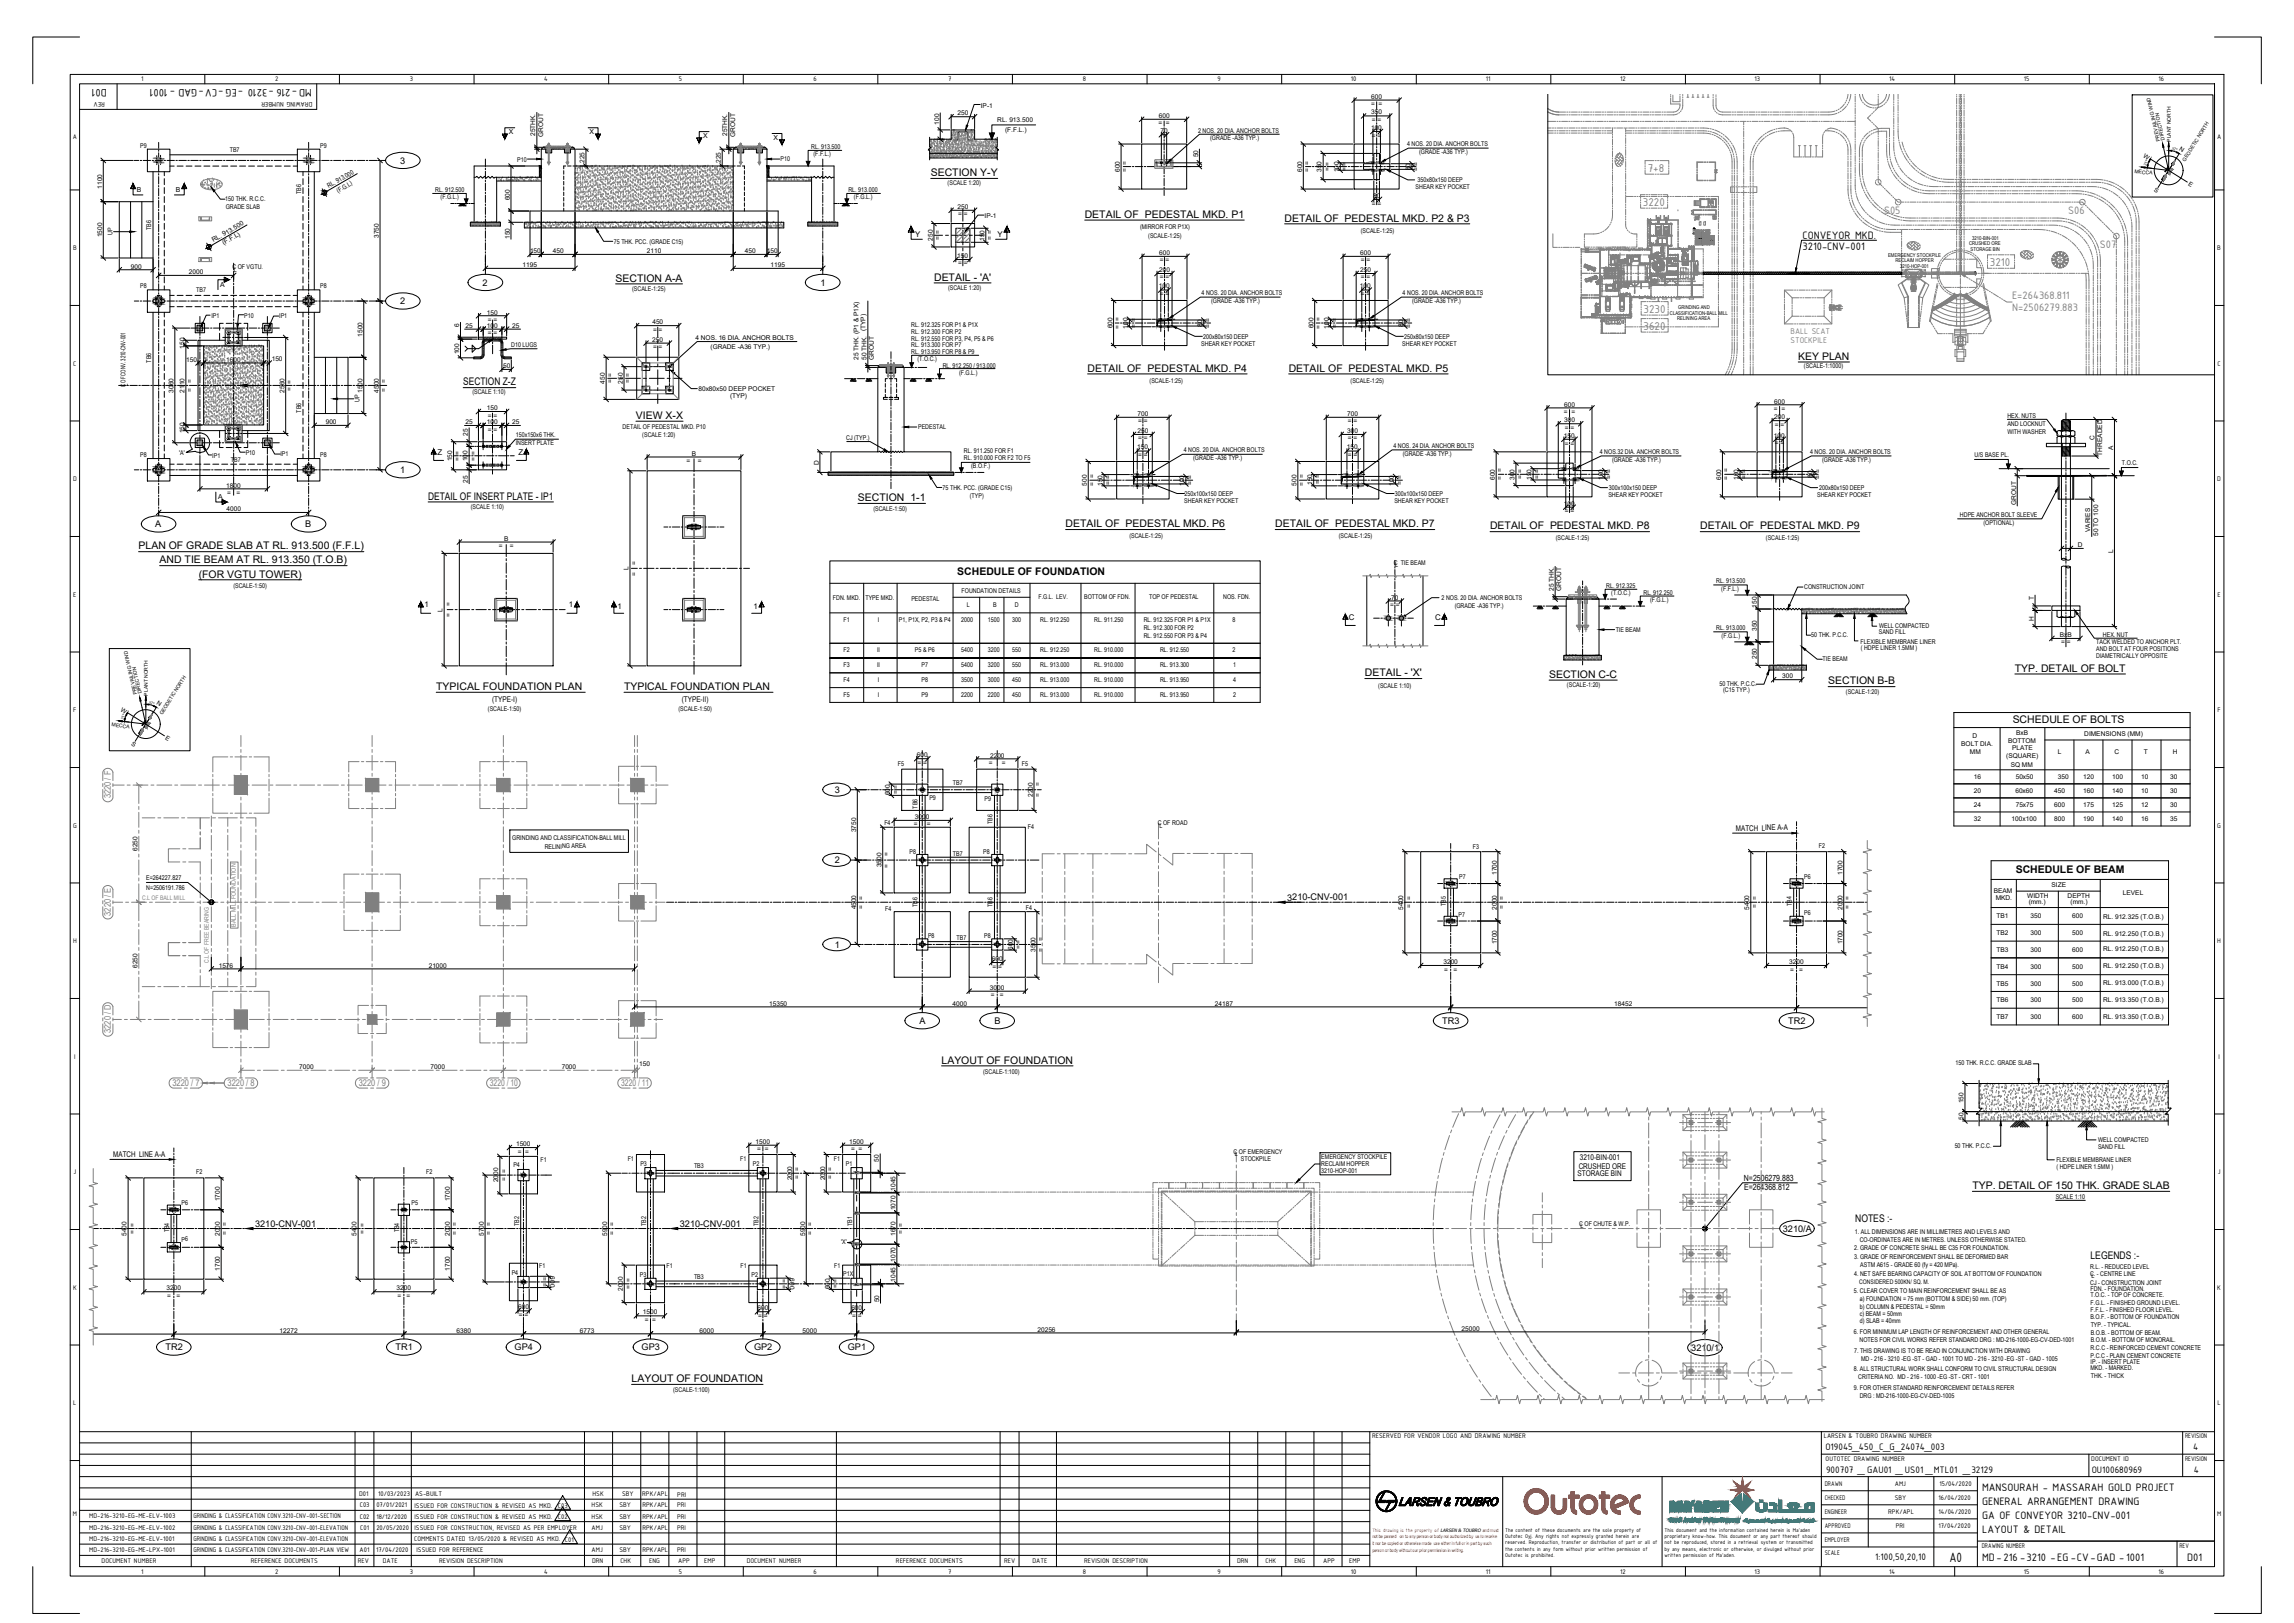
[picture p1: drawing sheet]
<svg xmlns="http://www.w3.org/2000/svg" width="1189mm" height="841mm" viewBox="0 0 1189 841" stroke-linecap="round" stroke-linejoin="round" font-family="sans-serif">
<defs><g id="words">
<text font-size="7.5" x="1010" y="809">A0</text>
<g font-size="6.3" fill="#808080">
<text x="854" y="89">7+8</text>
<text x="851" y="107">3220</text>
<text x="1031" y="138">3210</text>
<text x="852" y="162">3230</text>
<text x="852" y="171">3620</text>
</g>
<g font-size="6">
<text x="55" y="46" transform="rotate(180 55 46)">D01</text>
<text x="162" y="46" transform="rotate(180 162 46)">MD-216 -3210 -EG -CV-GAD - 1001</text>
<text x="934" y="124">CONVEYOR MKD.</text>
<text x="934" y="130">3210-CNV-001</text>
<text x="1027" y="772">MANSOURAH - MASSARAH GOLD PROJECT</text>
<text x="1027" y="780">GENERAL ARRANGEMENT DRAWING</text>
<text x="1027" y="787">GA OF CONVEYOR 3210-CNV-001</text>
<text x="1027" y="794">LAYOUT &amp; DETAIL</text>
<text x="1027" y="809">MD-216 -3210 -EG -CV-GAD -1001</text>
<text x="1134" y="809">D01</text>
</g>
<g font-size="6" fill="#808080">
<text x="976" y="111">S05</text>
<text x="1072" y="111">S06</text>
<text x="1088" y="128">S07</text>
<text x="1043" y="155">E=264368.811</text>
<text x="1043" y="161">N=2506279.883</text>
</g>
<g font-size="5.4">
<text x="482" y="91">SECTION Y-Y</text>
<text x="562" y="113">DETAIL OF PEDESTAL MKD. P1</text>
<text x="666" y="115">DETAIL OF PEDESTAL MKD. P2 &amp; P3</text>
<text x="319" y="146">SECTION A-A</text>
<text x="484" y="145">DETAIL - 'A'</text>
<text x="932" y="186">KEY PLAN</text>
<text x="564" y="193">DETAIL OF PEDESTAL MKD. P4</text>
<text x="668" y="193">DETAIL OF PEDESTAL MKD. P5</text>
<text x="240" y="200">SECTION Z-Z</text>
<text x="330" y="217">VIEW X-X</text>
<text x="222" y="259">DETAIL OF INSERT PLATE - IP1</text>
<text x="445" y="260">SECTION 1-1</text>
<text x="552" y="273">DETAIL OF PEDESTAL MKD. P6</text>
<text x="661" y="273">DETAIL OF PEDESTAL MKD. P7</text>
<text x="772" y="274">DETAIL OF PEDESTAL MKD. P8</text>
<text x="881" y="274">DETAIL OF PEDESTAL MKD. P9</text>
<text x="72" y="285">PLAN OF GRADE SLAB AT RL. 913.500 (F.F.L)</text>
<text x="83" y="292">AND TIE BEAM AT RL. 913.350 (T.O.B)</text>
<text x="103" y="299">(FOR VGTU TOWER)</text>
<text x="496" y="298">SCHEDULE OF FOUNDATION</text>
<text x="707" y="350">DETAIL - 'X'</text>
<text x="803" y="351">SECTION C-C</text>
<text x="1044" y="348">TYP. DETAIL OF BOLT</text>
<text x="226" y="358">TYPICAL FOUNDATION PLAN</text>
<text x="323" y="358">TYPICAL FOUNDATION PLAN</text>
<text x="947" y="355">SECTION B-B</text>
<text x="1043" y="375">SCHEDULE OF BOLTS</text>
<text x="1045" y="452">SCHEDULE OF BEAM</text>
<text x="488" y="551">LAYOUT OF FOUNDATION</text>
<text x="1022" y="616">TYP. DETAIL OF 150 THK. GRADE SLAB</text>
<text x="961" y="633">NOTES :-</text>
<text x="1083" y="653">LEGENDS :-</text>
<text x="327" y="716">LAYOUT OF FOUNDATION</text>
</g>
<g font-size="5.3">
<text x="946" y="752">O19045_450_C_G_24074_003</text>
<text x="1137" y="751">4</text>
<text x="946" y="763">900707 _GAU01 _US01 _MTL01 _32129</text>
<text x="1084" y="763">OU100680969</text>
<text x="1137" y="763">4</text>
<text x="972" y="808">1:100,50,20,10</text>
</g>
<g font-size="4.7">
<text x="207" y="85">3</text>
<text x="250" y="148">2</text>
<text x="425" y="148">1</text>
<text x="207" y="158">2</text>
<text x="207" y="245">1</text>
<text x="80" y="273">A</text>
<text x="158" y="273">B</text>
<text x="433" y="411">3</text>
<text x="433" y="447">2</text>
<text x="667" y="467">3210-CNV-001</text>
<text x="433" y="491">1</text>
<text x="477" y="531">A</text>
<text x="515" y="531">B</text>
<text x="747" y="531">TR3</text>
<text x="927" y="531">TR2</text>
<text x="132" y="636">3210-CNV-001</text>
<text x="352" y="636">3210-CNV-001</text>
<text x="924" y="638">3210/A</text>
<text x="86" y="700">TR2</text>
<text x="205" y="700">TR1</text>
<text x="267" y="700">GP4</text>
<text x="333" y="700">GP3</text>
<text x="391" y="700">GP2</text>
<text x="439" y="700">GP1</text>
<text x="876" y="700">3210/1</text>
</g>
<g font-size="4.7" fill="#808080">
<text x="57" y="414" transform="rotate(-90 57 414)">3220 / F</text>
<text x="57" y="475" transform="rotate(-90 57 475)">3220 / E</text>
<text x="57" y="535" transform="rotate(-90 57 535)">3220 / D</text>
<text x="89" y="563">3220 / 7</text>
<text x="118" y="563">3220 / 8</text>
<text x="186" y="563">3220 / 9</text>
<text x="254" y="563">3220 / 10</text>
<text x="322" y="563">3220 / 11</text>
</g>
<g font-size="4.6" fill="#808080">
<text x="928" y="173">BALL SCAT</text>
<text x="928" y="178">STOCKPILE</text>
</g>
<g font-size="4.4">
<text x="904" y="612">N=2506279.883</text>
<text x="904" y="617">E=264368.812</text>
</g>
<g font-size="4.1">
<text x="474" y="123">Y</text>
<text x="517" y="123">Y</text>
<text x="227" y="236">Z</text>
<text x="269" y="236">Z</text>
<text x="220" y="314">1</text>
<text x="295" y="314">1</text>
<text x="320" y="316">1</text>
<text x="391" y="316">1</text>
<text x="699" y="322">C</text>
<text x="744" y="322">C</text>
<text x="255" y="364">(TYPE-I)</text>
<text x="353" y="364">(TYPE-II)</text>
<text x="900" y="430">MATCH LINE A-A</text>
<text x="59" y="599">MATCH LINE A-A</text>
<text x="818" y="606">CRUSHED ORE</text>
<text x="819" y="601">3210-BIN-001</text>
<text x="818" y="610">STORAGE BIN</text>
</g>
<g font-size="3.8">
<text x="73" y="42">1</text>
<text x="143" y="42">2</text>
<text x="212" y="42">3</text>
<text x="282" y="42">4</text>
<text x="352" y="42">5</text>
<text x="422" y="42">6</text>
<text x="491" y="42">7</text>
<text x="561" y="42">8</text>
<text x="631" y="42">9</text>
<text x="700" y="42">10</text>
<text x="770" y="42">11</text>
<text x="840" y="42">12</text>
<text x="909" y="42">13</text>
<text x="979" y="42">14</text>
<text x="1049" y="42">15</text>
<text x="1119" y="42">16</text>
<text x="54" y="53" transform="rotate(180 54 53)">REV</text>
<text x="162" y="53" transform="rotate(180 162 53)">DRAWING NUMBER</text>
<text x="38" y="72">A</text>
<text x="1149" y="72">A</text>
<text x="38" y="130">B</text>
<text x="1149" y="130">B</text>
<text x="38" y="189">C</text>
<text x="1149" y="189">C</text>
<text x="38" y="249">D</text>
<text x="1149" y="249">D</text>
<text x="38" y="309">E</text>
<text x="1149" y="309">E</text>
<text x="38" y="369">F</text>
<text x="1149" y="369">F</text>
<text x="38" y="429">G</text>
<text x="1149" y="429">G</text>
<text x="38" y="489">H</text>
<text x="1149" y="489">H</text>
<text x="38" y="549">I</text>
<text x="1150" y="549">I</text>
<text x="38" y="608">J</text>
<text x="1149" y="608">J</text>
<text x="38" y="668">K</text>
<text x="1149" y="668">K</text>
<text x="38" y="728">L</text>
<text x="1149" y="728">L</text>
<text x="711" y="745">RESERVED FOR VENDOR LOGO AND DRAWING NUMBER</text>
<text x="945" y="745">LARSEN &amp; TOUBRO DRAWING NUMBER</text>
<text x="1132" y="745">REVISION</text>
<text x="946" y="757">OUTOTEC DRAWING NUMBER</text>
<text x="1084" y="757">DOCUMENT ID</text>
<text x="1132" y="757">REVISION</text>
<text x="946" y="770">DRAWN</text>
<text x="982" y="770">AMJ</text>
<text x="1005" y="770">15/04/2020</text>
<text x="186" y="775">D01</text>
<text x="196" y="775">10/03/2023</text>
<text x="215" y="775">AS-BUILT</text>
<text x="307" y="775">HSK</text>
<text x="322" y="775">SBY</text>
<text x="333" y="775">RPK/APL</text>
<text x="351" y="776">PRI</text>
<text x="946" y="777">CHECKED</text>
<text x="982" y="777">SBY</text>
<text x="1005" y="777">16/04/2020</text>
<text x="38" y="786">M</text>
<text x="186" y="781">C03</text>
<text x="195" y="781">07/01/2021</text>
<text x="215" y="781">ISSUED FOR CONSTRUCTION &amp; REVISED AS MKD.</text>
<text x="289" y="781">C03</text>
<text x="307" y="781">HSK</text>
<text x="321" y="781">SBY</text>
<text x="333" y="781">RPK/APL</text>
<text x="351" y="781">PRI</text>
<text x="946" y="785">ENGINEER</text>
<text x="979" y="785">RPK/APL</text>
<text x="1005" y="784">14/04/2020</text>
<text x="1149" y="786">M</text>
<text x="46" y="787">MD-216-3210-EG-ME-ELV-1003</text>
<text x="100" y="787">GRINDING &amp; CLASSIFICATION CONV.3210-CNV-001-SECTION</text>
<text x="186" y="787">C02</text>
<text x="195" y="787">18/12/2020</text>
<text x="215" y="787">ISSUED FOR CONSTRUCTION &amp; REVISED AS MKD.</text>
<text x="289" y="787">C02</text>
<text x="307" y="787">HSK</text>
<text x="321" y="787">SBY</text>
<text x="333" y="787">RPK/APL</text>
<text x="351" y="787">PRI</text>
<text x="946" y="792">APPROVED</text>
<text x="1005" y="792">17/04/2020</text>
<text x="46" y="793">MD-216-3210-EG-ME-ELV-1002</text>
<text x="100" y="793">GRINDING &amp; CLASSIFICATION CONV.3210-CNV-001-ELEVATION</text>
<text x="187" y="793">C01</text>
<text x="195" y="793">20/05/2020</text>
<text x="215" y="793">ISSUED FOR CONSTRUCTION, REVISED AS PER EMPLOYER</text>
<text x="307" y="793">AMJ</text>
<text x="321" y="793">SBY</text>
<text x="333" y="793">RPK/APL</text>
<text x="351" y="793">PRI</text>
<text x="982" y="792">PRI</text>
<text x="46" y="798">MD-216-3210-EG-ME-ELV-1001</text>
<text x="100" y="798">GRINDING &amp; CLASSIFICATION CONV.3210-CNV-001-ELEVATION</text>
<text x="215" y="799">COMMENTS DATED 13/05/2020 &amp; REVISED AS MKD. C01</text>
<text x="946" y="799">EMPLOYER</text>
<text x="1027" y="802">DRAWING NUMBER</text>
<text x="1129" y="802">REV</text>
<text x="46" y="804">MD-216-3210-EG-ME-LPX-1001</text>
<text x="100" y="804">GRINDING &amp; CLASSIFICATION CONV.3210-CNV-001-PLAN VIEW</text>
<text x="186" y="804">A01</text>
<text x="195" y="804">17/04/2020</text>
<text x="216" y="804">ISSUED FOR REFERENCE</text>
<text x="307" y="804">AMJ</text>
<text x="321" y="804">SBY</text>
<text x="333" y="804">RPK/APL</text>
<text x="351" y="804">PRI</text>
<text x="946" y="806">SCALE</text>
<text x="53" y="810">DOCUMENT NUMBER</text>
<text x="73" y="815">1</text>
<text x="130" y="810">REFERENCE DOCUMENTS</text>
<text x="143" y="815">2</text>
<text x="185" y="810">REV</text>
<text x="198" y="810">DATE</text>
<text x="212" y="815">3</text>
<text x="228" y="810">REVISION DESCRIPTION</text>
<text x="282" y="815">4</text>
<text x="307" y="810">DRN</text>
<text x="321" y="810">CHK</text>
<text x="336" y="810">ENG</text>
<text x="351" y="810">APP</text>
<text x="352" y="815">5</text>
<text x="365" y="810">EMP</text>
<text x="387" y="810">DOCUMENT NUMBER</text>
<text x="422" y="815">6</text>
<text x="464" y="810">REFERENCE DOCUMENTS</text>
<text x="491" y="815">7</text>
<text x="520" y="810">REV</text>
<text x="535" y="810">DATE</text>
<text x="561" y="815">8</text>
<text x="562" y="810">REVISION DESCRIPTION</text>
<text x="631" y="815">9</text>
<text x="641" y="810">DRN</text>
<text x="656" y="810">CHK</text>
<text x="671" y="810">ENG</text>
<text x="686" y="810">APP</text>
<text x="699" y="810">EMP</text>
<text x="700" y="815">10</text>
<text x="770" y="815">11</text>
<text x="840" y="815">12</text>
<text x="909" y="815">13</text>
<text x="979" y="815">14</text>
<text x="1049" y="815">15</text>
<text x="1119" y="815">16</text>
</g>
<g font-size="3.6">
<text x="264" y="69">X</text>
<text x="306" y="69">X</text>
<text x="364" y="71">X</text>
<text x="401" y="72">X</text>
<text x="71" y="99">B</text>
<text x="91" y="99">B</text>
<text x="114" y="149">A</text>
<text x="113" y="258">A</text>
</g>
<g font-size="3.4">
<text x="711" y="51">600</text>
<text x="496" y="60">250</text>
<text x="508" y="56">IP-1</text>
<text x="711" y="55">= =</text>
<text x="711" y="59">350</text>
<text x="487" y="65" transform="rotate(-90 487 65)">100</text>
<text x="517" y="63">RL. 913.500</text>
<text x="600" y="65">= =</text>
<text x="601" y="61">600</text>
<text x="711" y="63">= =</text>
<text x="277" y="70" transform="rotate(-90 277 70)">25THK.</text>
<text x="281" y="71" transform="rotate(-90 281 71)">GROUT</text>
<text x="377" y="70" transform="rotate(-90 377 70)">25THK.</text>
<text x="381" y="71" transform="rotate(-90 381 71)">GROUT</text>
<text x="521" y="68">(F.F.L.)</text>
<text x="601" y="69">70</text>
<text x="621" y="69">2 NOS. 20 DIA. ANCHOR BOLTS</text>
<text x="711" y="67">100</text>
<text x="711" y="71">= =</text>
<text x="73" y="77">P9</text>
<text x="166" y="77">P9</text>
<text x="420" y="77">RL. 913.500</text>
<text x="627" y="73">(GRADE -A36 TYP.)</text>
<text x="729" y="76">4 NOS. 20 DIA. ANCHOR BOLTS</text>
<text x="119" y="79">TB7</text>
<text x="268" y="84">P10</text>
<text x="405" y="84">P10</text>
<text x="422" y="81">(F.F.L.)</text>
<text x="621" y="81" transform="rotate(-90 621 81)">50</text>
<text x="735" y="80">(GRADE -A36 TYP.)</text>
<text x="303" y="84" transform="rotate(-90 303 84)">225</text>
<text x="374" y="84" transform="rotate(-90 374 84)">225</text>
<text x="580" y="89" transform="rotate(-90 580 89)">600</text>
<text x="584" y="89" transform="rotate(-90 584 89)">= =</text>
<text x="675" y="89" transform="rotate(-90 675 89)">600</text>
<text x="678" y="89" transform="rotate(-90 678 89)">= =</text>
<text x="685" y="89" transform="rotate(-90 685 89)">350</text>
<text x="689" y="89" transform="rotate(-90 689 89)">= =</text>
<text x="694" y="89" transform="rotate(-90 694 89)">100</text>
<text x="698" y="89" transform="rotate(-90 698 89)">= =</text>
<text x="731" y="88" transform="rotate(-90 731 88)">80</text>
<text x="735" y="89" transform="rotate(-90 735 89)">= =</text>
<text x="735" y="94">350x80x150 DEEP</text>
<text x="53" y="98" transform="rotate(-90 53 98)">1100</text>
<text x="156" y="101" transform="rotate(-90 156 101)">TB6</text>
<text x="170" y="97" transform="rotate(-30 170 97)">RL. 913.000</text>
<text x="175" y="100" transform="rotate(-30 175 100)">(F.G.L)</text>
<text x="226" y="99">RL. 912.500</text>
<text x="440" y="99">RL. 913.000</text>
<text x="491" y="96">(SCALE 1:20)</text>
<text x="734" y="98">SHEAR KEY POCKET</text>
<text x="117" y="104">150 THK. R.C.C.</text>
<text x="228" y="103">(F.G.L.)</text>
<text x="264" y="104" transform="rotate(-90 264 104)">600</text>
<text x="443" y="103">(F.G.L.)</text>
<text x="711" y="107">= =</text>
<text x="712" y="103">80</text>
<text x="117" y="108">GRADE SLAB</text>
<text x="496" y="108">250</text>
<text x="497" y="112">= =</text>
<text x="510" y="113">IP-1</text>
<text x="78" y="119" transform="rotate(-90 78 119)">TB6</text>
<text x="591" y="119">(MIRROR FOR P1X)</text>
<text x="53" y="123" transform="rotate(-90 53 123)">1500</text>
<text x="58" y="122" transform="rotate(-90 58 122)">UP</text>
<text x="111" y="126" transform="rotate(-30 111 126)">RL. 913.500</text>
<text x="196" y="123" transform="rotate(-90 196 123)">3750</text>
<text x="264" y="124" transform="rotate(-90 264 124)">150</text>
<text x="483" y="125" transform="rotate(-90 483 125)">250</text>
<text x="487" y="124" transform="rotate(-90 487 124)">= =</text>
<text x="510" y="125" transform="rotate(-90 510 125)">150</text>
<text x="514" y="124" transform="rotate(-90 514 124)">= =</text>
<text x="595" y="123">(SCALE-1:25)</text>
<text x="705" y="121">(SCALE-1:25)</text>
<text x="116" y="127" transform="rotate(-30 116 127)">(F.F.L)</text>
<text x="275" y="131">150</text>
<text x="286" y="131">450</text>
<text x="318" y="126">75 THK. PCC. (GRADE C15)</text>
<text x="335" y="131">2110</text>
<text x="386" y="131">450</text>
<text x="397" y="131">150</text>
<text x="496" y="134">150</text>
<text x="497" y="137">= =</text>
<text x="601" y="132">600</text>
<text x="601" y="136">= =</text>
<text x="705" y="132">600</text>
<text x="705" y="136">= =</text>
<text x="68" y="139">900</text>
<text x="98" y="142">2000</text>
<text x="120" y="139">C OF VGTU.</text>
<text x="121" y="141">L</text>
<text x="271" y="138">1195</text>
<text x="399" y="138">1195</text>
<text x="601" y="141">200</text>
<text x="705" y="141">250</text>
<text x="73" y="149">P8</text>
<text x="166" y="149">P8</text>
<text x="601" y="149">100</text>
<text x="601" y="145">= =</text>
<text x="705" y="149">100</text>
<text x="705" y="145">= =</text>
<text x="102" y="152">TB7</text>
<text x="328" y="151">(SCALE-1:25)</text>
<text x="491" y="150">(SCALE 1:20)</text>
<text x="601" y="154">= =</text>
<text x="623" y="153">4 NOS. 20 DIA. ANCHOR BOLTS</text>
<text x="705" y="154">= =</text>
<text x="727" y="153">4 NOS. 20 DIA. ANCHOR BOLTS</text>
<text x="628" y="157">(GRADE -A36 TYP.)</text>
<text x="732" y="157">(GRADE -A36 TYP.)</text>
<text x="110" y="165">IP1</text>
<text x="127" y="165">P10</text>
<text x="145" y="165">IP1</text>
<text x="252" y="163">150</text>
<text x="253" y="167">= =</text>
<text x="238" y="169" transform="rotate(-90 238 169)">6</text>
<text x="241" y="170">25</text>
<text x="252" y="170">100</text>
<text x="253" y="174">= =</text>
<text x="265" y="170">25</text>
<text x="338" y="168">450</text>
<text x="338" y="172">= =</text>
<text x="449" y="172" transform="rotate(-90 449 172)">(TYP)</text>
<text x="472" y="169">RL. 912.325 FOR P1 &amp; P1X</text>
<text x="472" y="173">RL. 912.300 FOR P2</text>
<text x="576" y="170" transform="rotate(-90 576 170)">600</text>
<text x="580" y="170" transform="rotate(-90 580 170)">= =</text>
<text x="585" y="170" transform="rotate(-90 585 170)">100</text>
<text x="589" y="170" transform="rotate(-90 589 170)">= =</text>
<text x="623" y="169" transform="rotate(-90 623 169)">80</text>
<text x="627" y="170" transform="rotate(-90 627 170)">= =</text>
<text x="681" y="170" transform="rotate(-90 681 170)">600</text>
<text x="684" y="170" transform="rotate(-90 684 170)">= =</text>
<text x="689" y="170" transform="rotate(-90 689 170)">100</text>
<text x="693" y="170" transform="rotate(-90 693 170)">= =</text>
<text x="727" y="169" transform="rotate(-90 727 169)">80</text>
<text x="731" y="170" transform="rotate(-90 731 170)">= =</text>
<text x="188" y="174" transform="rotate(-90 188 174)">1500</text>
<text x="265" y="180">D10 LUGS</text>
<text x="338" y="177">250</text>
<text x="360" y="176">4 NOS. 16 DIA. ANCHOR BOLTS</text>
<text x="472" y="177">RL. 912.550 FOR P3, P4, P5 &amp; P6</text>
<text x="472" y="180">RL. 913.300 FOR P7</text>
<text x="623" y="179">SHEAR KEY POCKET</text>
<text x="624" y="175">200x80x150 DEEP</text>
<text x="727" y="179">SHEAR KEY POCKET</text>
<text x="728" y="175">250x80x150 DEEP</text>
<text x="96" y="181" transform="rotate(-90 96 181)">150</text>
<text x="238" y="184" transform="rotate(-90 238 184)">100</text>
<text x="338" y="181">= =</text>
<text x="368" y="181">(GRADE -A36 TYP.)</text>
<text x="472" y="183">RL. 913.950 FOR P8 &amp; P9</text>
<text x="78" y="188" transform="rotate(-90 78 188)">TB6</text>
<text x="96" y="187">150</text>
<text x="117" y="187">1600</text>
<text x="141" y="187">150</text>
<text x="261" y="191">50</text>
<text x="445" y="187" transform="rotate(-90 445 187)">25 THK. (P1 &amp; P1X)</text>
<text x="449" y="187" transform="rotate(-90 449 187)">50 THK.</text>
<text x="453" y="187" transform="rotate(-90 453 187)">GROUT</text>
<text x="476" y="187">(T.O.C.)</text>
<text x="489" y="191">RL. 912.250 / 913.000</text>
<text x="935" y="191">(SCALE-1:1000)</text>
<text x="497" y="194">(F.G.L.)</text>
<text x="65" y="201" transform="rotate(-90 65 201)">C OF CONV. 3210-CNV-001</text>
<text x="66" y="200" transform="rotate(-90 66 200)">L</text>
<text x="90" y="203" transform="rotate(-90 90 203)">3060</text>
<text x="96" y="203" transform="rotate(-90 96 203)">2110</text>
<text x="99" y="203" transform="rotate(-90 99 203)">=</text>
<text x="99" y="198" transform="rotate(-90 99 198)">=</text>
<text x="147" y="203" transform="rotate(-90 147 203)">2560</text>
<text x="151" y="203" transform="rotate(-90 151 203)">= =</text>
<text x="188" y="204" transform="rotate(-90 188 204)">1500</text>
<text x="196" y="203" transform="rotate(-90 196 203)">4500</text>
<text x="200" y="203" transform="rotate(-90 200 203)">=</text>
<text x="200" y="198" transform="rotate(-90 200 198)">=</text>
<text x="313" y="199" transform="rotate(-90 313 199)">450</text>
<text x="317" y="199" transform="rotate(-90 317 199)">= =</text>
<text x="323" y="199" transform="rotate(-90 323 199)">250</text>
<text x="326" y="199" transform="rotate(-90 326 199)">= =</text>
<text x="362" y="203">80x80x50 DEEP POCKET</text>
<text x="596" y="198">(SCALE-1:25)</text>
<text x="700" y="198">(SCALE-1:25)</text>
<text x="186" y="208" transform="rotate(-90 186 208)">UP</text>
<text x="245" y="204">(SCALE 1:10)</text>
<text x="378" y="206">(TYP)</text>
<text x="919" y="209">600</text>
<text x="156" y="214" transform="rotate(-90 156 214)">TB6</text>
<text x="252" y="212">150</text>
<text x="589" y="216">700</text>
<text x="698" y="216">700</text>
<text x="810" y="214">= =</text>
<text x="811" y="211">600</text>
<text x="919" y="213">= =</text>
<text x="169" y="220">900</text>
<text x="241" y="220">25</text>
<text x="252" y="220">100</text>
<text x="253" y="216">= =</text>
<text x="265" y="220">25</text>
<text x="590" y="219">= =</text>
<text x="698" y="219">= =</text>
<text x="811" y="219">300</text>
<text x="919" y="217">200</text>
<text x="920" y="221">= =</text>
<text x="1040" y="221">AND LOCKNUT</text>
<text x="1040" y="216">HEX. NUTS</text>
<text x="96" y="225" transform="rotate(-90 96 225)">150</text>
<text x="242" y="226" transform="rotate(-90 242 226)">25</text>
<text x="253" y="224">= =</text>
<text x="267" y="227">150x150x6 THK.</text>
<text x="323" y="222">DETAIL OF PEDESTAL MKD. P10</text>
<text x="333" y="226">(SCALE 1:20)</text>
<text x="439" y="228">CJ (TYP.)</text>
<text x="476" y="222">PEDESTAL</text>
<text x="590" y="224">250</text>
<text x="698" y="224">300</text>
<text x="810" y="227">150</text>
<text x="811" y="223">= =</text>
<text x="919" y="227">100</text>
<text x="1040" y="225">WITH WASHER</text>
<text x="267" y="231">INSERT PLATE</text>
<text x="589" y="233">150</text>
<text x="590" y="228">= =</text>
<text x="698" y="233">150</text>
<text x="698" y="228">= =</text>
<text x="722" y="232">4 NOS. 24 DIA. ANCHOR BOLTS</text>
<text x="811" y="231">= =</text>
<text x="920" y="231">= =</text>
<text x="1085" y="228" transform="rotate(-90 1085 228)">C</text>
<text x="1095" y="233" transform="rotate(-90 1095 233)">A</text>
<text x="73" y="237">P8</text>
<text x="93" y="236">'A'</text>
<text x="110" y="237">IP1</text>
<text x="120" y="240">TB7</text>
<text x="127" y="236">P10</text>
<text x="145" y="236">IP1</text>
<text x="166" y="237">P8</text>
<text x="234" y="239" transform="rotate(-90 234 239)">150</text>
<text x="238" y="239" transform="rotate(-90 238 239)">= =</text>
<text x="242" y="239" transform="rotate(-90 242 239)">100</text>
<text x="246" y="239" transform="rotate(-90 246 239)">= =</text>
<text x="356" y="240">=</text>
<text x="358" y="236">B</text>
<text x="362" y="240">=</text>
<text x="500" y="238">RL. 910.000 FOR F2 TO F5</text>
<text x="500" y="235">RL. 911.250 FOR F1</text>
<text x="590" y="237">= =</text>
<text x="613" y="234">4 NOS. 20 DIA. ANCHOR BOLTS</text>
<text x="618" y="238">(GRADE -A36 TYP.)</text>
<text x="698" y="237">= =</text>
<text x="727" y="236">(GRADE -A36 TYP.)</text>
<text x="829" y="235">4 NOS.32 DIA. ANCHOR BOLTS</text>
<text x="835" y="239">(GRADE -A36 TYP.)</text>
<text x="938" y="235">4 NOS. 20 DIA. ANCHOR BOLTS</text>
<text x="944" y="239">(GRADE -A36 TYP.)</text>
<text x="1023" y="237">U/S BASE PL.</text>
<text x="1089" y="236" transform="rotate(-90 1089 236)">THREADED</text>
<text x="424" y="241" transform="rotate(-90 424 241)">D</text>
<text x="503" y="243">(B.O.F.)</text>
<text x="1100" y="241">T.O.C.</text>
<text x="242" y="250" transform="rotate(-90 242 250)">25</text>
<text x="563" y="252" transform="rotate(-90 563 252)">500</text>
<text x="567" y="252" transform="rotate(-90 567 252)">= =</text>
<text x="571" y="252" transform="rotate(-90 571 252)">150</text>
<text x="575" y="251" transform="rotate(-90 575 251)">= =</text>
<text x="614" y="252" transform="rotate(-90 614 252)">100</text>
<text x="618" y="251" transform="rotate(-90 618 251)">= =</text>
<text x="672" y="252" transform="rotate(-90 672 252)">500</text>
<text x="676" y="252" transform="rotate(-90 676 252)">= =</text>
<text x="680" y="251" transform="rotate(-90 680 251)">150</text>
<text x="684" y="251" transform="rotate(-90 684 251)">= =</text>
<text x="722" y="252" transform="rotate(-90 722 252)">100</text>
<text x="726" y="251" transform="rotate(-90 726 251)">= =</text>
<text x="775" y="249" transform="rotate(-90 775 249)">600</text>
<text x="778" y="249" transform="rotate(-90 778 249)">= =</text>
<text x="785" y="249" transform="rotate(-90 785 249)">300</text>
<text x="789" y="248" transform="rotate(-90 789 248)">= =</text>
<text x="794" y="249" transform="rotate(-90 794 249)">150</text>
<text x="798" y="248" transform="rotate(-90 798 248)">= =</text>
<text x="831" y="249" transform="rotate(-90 831 249)">100</text>
<text x="835" y="248" transform="rotate(-90 835 248)">= =</text>
<text x="892" y="249" transform="rotate(-90 892 249)">600</text>
<text x="896" y="249" transform="rotate(-90 896 249)">= =</text>
<text x="901" y="249" transform="rotate(-90 901 249)">100</text>
<text x="905" y="248" transform="rotate(-90 905 248)">= =</text>
<text x="939" y="248" transform="rotate(-90 939 248)">80</text>
<text x="943" y="248" transform="rotate(-90 943 248)">= =</text>
<text x="117" y="253">1800</text>
<text x="118" y="256">=</text>
<text x="123" y="256">=</text>
<text x="488" y="254">75 THK. PCC. (GRADE C15)</text>
<text x="614" y="257">250x100x150 DEEP</text>
<text x="723" y="257">300x100x150 DEEP</text>
<text x="834" y="257">SHEAR KEY POCKET</text>
<text x="834" y="254">300x100x150 DEEP</text>
<text x="942" y="257">SHEAR KEY POCKET</text>
<text x="943" y="254">200x80x150 DEEP</text>
<text x="244" y="264">(SCALE 1:10)</text>
<text x="503" y="258">(TYP)</text>
<text x="614" y="261">SHEAR KEY POCKET</text>
<text x="723" y="261">SHEAR KEY POCKET</text>
<text x="810" y="262">100</text>
<text x="1045" y="262" transform="rotate(-90 1045 262)">GROUT</text>
<text x="117" y="265">4000</text>
<text x="453" y="265">(SCALE-1:50)</text>
<text x="811" y="266">= =</text>
<text x="1016" y="268">HDPE ANCHOR BOLT SLEEVE</text>
<text x="1028" y="272">(OPTIONAL)</text>
<text x="1083" y="276" transform="rotate(-90 1083 276)">VARIES</text>
<text x="261" y="280">B</text>
<text x="585" y="279">(SCALE-1:25)</text>
<text x="694" y="279">(SCALE-1:25)</text>
<text x="806" y="280">(SCALE-1:25)</text>
<text x="915" y="280">(SCALE-1:25)</text>
<text x="1087" y="278" transform="rotate(-90 1087 278)">50 TO 100</text>
<text x="259" y="284">=</text>
<text x="264" y="284">=</text>
<text x="1077" y="284">D</text>
<text x="1095" y="287" transform="rotate(-90 1095 287)">L</text>
<text x="330" y="293" transform="rotate(-90 330 293)">=</text>
<text x="722" y="293">C TIE BEAM</text>
<text x="723" y="294">L</text>
<text x="326" y="295" transform="rotate(-90 326 295)">L</text>
<text x="330" y="298" transform="rotate(-90 330 298)">=</text>
<text x="121" y="305">(SCALE-1:50)</text>
<text x="832" y="305">RL. 912.325</text>
<text x="889" y="302">RL. 913.500</text>
<text x="935" y="305">CONSTRUCTION JOINT</text>
<text x="432" y="311">FDN. MKD.</text>
<text x="448" y="311">TYPE MKD.</text>
<text x="472" y="311">PEDESTAL</text>
<text x="498" y="307">FOUNDATION DETAILS</text>
<text x="538" y="310">F.G.L. LEV.</text>
<text x="562" y="310">BOTTOM OF FDN.</text>
<text x="596" y="310">TOP OF PEDESTAL</text>
<text x="634" y="310">NOS. FDN.</text>
<text x="721" y="311">70</text>
<text x="747" y="311">2 NOS. 20 DIA. ANCHOR BOLTS</text>
<text x="805" y="306" transform="rotate(-90 805 306)">25 THK.</text>
<text x="809" y="306" transform="rotate(-90 809 306)">GROUT</text>
<text x="835" y="308">(T.O.C.)</text>
<text x="852" y="308">RL. 912.250</text>
<text x="892" y="306">(F.F.L.)</text>
<text x="1054" y="311" transform="rotate(-90 1054 311)">T</text>
<text x="229" y="317" transform="rotate(-90 229 317)">L</text>
<text x="233" y="314" transform="rotate(-90 233 314)">=</text>
<text x="501" y="315">L</text>
<text x="515" y="315">B</text>
<text x="526" y="314">D</text>
<text x="720" y="314">= =</text>
<text x="754" y="315">(GRADE -A36 TYP.)</text>
<text x="855" y="312">(F.G.L.)</text>
<text x="910" y="315" transform="rotate(-90 910 315)">150</text>
<text x="233" y="320" transform="rotate(-90 233 320)">=</text>
<text x="437" y="322">F1</text>
<text x="455" y="322">I</text>
<text x="466" y="322">P1, P1X, P2, P3 &amp; P4</text>
<text x="498" y="322">2000</text>
<text x="512" y="322">1500</text>
<text x="525" y="322">300</text>
<text x="539" y="322">RL. 912.250</text>
<text x="567" y="322">RL. 911.250</text>
<text x="593" y="322">RL. 912.325 FOR P1 &amp; P1X</text>
<text x="639" y="322">8</text>
<text x="1054" y="322" transform="rotate(-90 1054 322)">H</text>
<text x="593" y="327">RL. 912.300 FOR P2</text>
<text x="837" y="328">TIE BEAM</text>
<text x="889" y="327">RL. 913.000</text>
<text x="910" y="327" transform="rotate(-90 910 327)">350</text>
<text x="974" y="329">SAND FILL</text>
<text x="974" y="325">WELL COMPACTED</text>
<text x="593" y="331">RL. 912.550 FOR P3 &amp; P4</text>
<text x="892" y="330">(F.G.L.)</text>
<text x="939" y="330">50 THK. P.C.C.</text>
<text x="964" y="334">FLEXIBLE MEMBRANE LINER</text>
<text x="1068" y="330">BxB</text>
<text x="1068" y="334">= =</text>
<text x="1086" y="334">TACK WELDED TO ANCHOR PLT.</text>
<text x="1090" y="330">HEX. NUT</text>
<text x="437" y="338">F2</text>
<text x="455" y="338">II</text>
<text x="474" y="338">P5 &amp; P6</text>
<text x="498" y="338">5400</text>
<text x="512" y="338">3200</text>
<text x="525" y="338">550</text>
<text x="539" y="338">RL. 912.250</text>
<text x="567" y="338">RL. 910.000</text>
<text x="601" y="338">RL. 912.550</text>
<text x="639" y="338">2</text>
<text x="910" y="342" transform="rotate(-90 910 342)">250</text>
<text x="964" y="337">( HDPE LINER 1.5MM )</text>
<text x="1086" y="337">AND BOLT AT FOUR POSITIONS</text>
<text x="1086" y="341">DIAMETRICALLY OPPOSITE</text>
<text x="437" y="346">F3</text>
<text x="455" y="346">II</text>
<text x="478" y="346">P7</text>
<text x="498" y="346">5400</text>
<text x="512" y="346">3200</text>
<text x="525" y="346">550</text>
<text x="539" y="346">RL. 913.000</text>
<text x="567" y="346">RL. 910.000</text>
<text x="601" y="346">RL. 913.300</text>
<text x="639" y="346">1</text>
<text x="945" y="343">TIE BEAM</text>
<text x="437" y="353">F4</text>
<text x="455" y="353">I</text>
<text x="478" y="353">P8</text>
<text x="498" y="353">3500</text>
<text x="512" y="353">3000</text>
<text x="525" y="353">450</text>
<text x="539" y="353">RL. 913.000</text>
<text x="567" y="353">RL. 910.000</text>
<text x="601" y="353">RL. 913.950</text>
<text x="639" y="353">4</text>
<text x="924" y="352">300</text>
<text x="714" y="356">(SCALE 1:10)</text>
<text x="812" y="356">(SCALE-1:20)</text>
<text x="891" y="356">50 THK. P.C.C.</text>
<text x="893" y="359">(C15 TYP.)</text>
<text x="957" y="360">(SCALE-1:20)</text>
<text x="437" y="361">F5</text>
<text x="455" y="361">I</text>
<text x="478" y="361">P9</text>
<text x="498" y="361">2200</text>
<text x="512" y="361">2200</text>
<text x="525" y="361">450</text>
<text x="539" y="361">RL. 913.000</text>
<text x="567" y="361">RL. 910.000</text>
<text x="601" y="361">RL. 913.950</text>
<text x="639" y="361">2</text>
<text x="253" y="369">(SCALE-1:50)</text>
<text x="352" y="369">(SCALE-1:50)</text>
<text x="1022" y="383">D</text>
<text x="1045" y="381">BxB</text>
<text x="1080" y="381">DIMENSIONS (MM)</text>
<text x="1016" y="387">BOLT DIA.</text>
<text x="1041" y="385">BOTTOM</text>
<text x="1043" y="389">PLATE</text>
<text x="475" y="392">600</text>
<text x="513" y="393">2200</text>
<text x="1021" y="391">MM</text>
<text x="1040" y="393">(SQUARE)</text>
<text x="1067" y="391">L</text>
<text x="1081" y="391">A</text>
<text x="1096" y="391">C</text>
<text x="1111" y="391">T</text>
<text x="1126" y="391">H</text>
<text x="465" y="397">F5</text>
<text x="476" y="396">= =</text>
<text x="513" y="396">=</text>
<text x="519" y="396">=</text>
<text x="530" y="397">F5</text>
<text x="1042" y="397">SQ MM</text>
<text x="494" y="407">TB7</text>
<text x="539" y="407" transform="rotate(-90 539 407)">=</text>
<text x="1023" y="404">16</text>
<text x="1045" y="404">50x50</text>
<text x="1067" y="404">350</text>
<text x="1080" y="404">120</text>
<text x="1095" y="404">100</text>
<text x="1110" y="404">10</text>
<text x="1125" y="404">30</text>
<text x="461" y="412" transform="rotate(-90 461 412)">600</text>
<text x="465" y="412" transform="rotate(-90 465 412)">= =</text>
<text x="535" y="413" transform="rotate(-90 535 413)">2200</text>
<text x="539" y="413" transform="rotate(-90 539 413)">=</text>
<text x="1023" y="411">20</text>
<text x="1044" y="411">60x60</text>
<text x="1065" y="411">450</text>
<text x="1080" y="411">160</text>
<text x="1095" y="411">140</text>
<text x="1110" y="411">10</text>
<text x="1125" y="411">30</text>
<text x="476" y="419" transform="rotate(-90 476 419)">TB6</text>
<text x="482" y="414">P9</text>
<text x="510" y="415">P9</text>
<text x="1023" y="418">24</text>
<text x="1045" y="418">75x75</text>
<text x="1065" y="418">600</text>
<text x="1080" y="418">175</text>
<text x="1095" y="418">125</text>
<text x="1110" y="418">12</text>
<text x="1125" y="418">30</text>
<text x="474" y="424">3000</text>
<text x="1023" y="426">32</text>
<text x="1042" y="426">100x100</text>
<text x="1065" y="426">800</text>
<text x="1080" y="426">190</text>
<text x="1095" y="426">140</text>
<text x="1110" y="426">16</text>
<text x="1125" y="426">35</text>
<text x="444" y="431" transform="rotate(-90 444 431)">3750</text>
<text x="458" y="427">F4</text>
<text x="474" y="428">=</text>
<text x="480" y="428">=</text>
<text x="514" y="427" transform="rotate(-90 514 427)">TB6</text>
<text x="533" y="430">F4</text>
<text x="600" y="428">C OF ROAD</text>
<text x="601" y="429">L</text>
<text x="265" y="435">GRINDING AND CLASSIFICATION-BALL MILL</text>
<text x="71" y="441" transform="rotate(-90 71 441)">6250</text>
<text x="282" y="440">RELINING AREA</text>
<text x="460" y="444" transform="rotate(-90 460 444)">=</text>
<text x="471" y="442" transform="rotate(-1 471 442)">P8</text>
<text x="494" y="443">TB7</text>
<text x="509" y="443">P8</text>
<text x="763" y="440" transform="rotate(-1 763 440)">F3</text>
<text x="943" y="439" transform="rotate(-1 943 439)">F2</text>
<text x="457" y="449" transform="rotate(-90 457 449)">3500</text>
<text x="460" y="450" transform="rotate(-90 460 450)">=</text>
<text x="756" y="455" transform="rotate(-1 756 455)">P7</text>
<text x="776" y="453" transform="rotate(-90 776 453)">1700</text>
<text x="935" y="455" transform="rotate(-1 935 455)">P6</text>
<text x="955" y="453" transform="rotate(-90 955 453)">1700</text>
<text x="76" y="456">E=264227.827</text>
<text x="76" y="461">N=2506191.786</text>
<text x="1063" y="460">SIZE</text>
<text x="447" y="466" transform="rotate(-90 447 466)">=</text>
<text x="779" y="466" transform="rotate(-90 779 466)">=</text>
<text x="959" y="466" transform="rotate(-90 959 466)">=</text>
<text x="1033" y="463">BEAM</text>
<text x="1034" y="466">MKD.</text>
<text x="1051" y="465">WIDTH</text>
<text x="1072" y="465">DEPTH</text>
<text x="1100" y="464">LEVEL</text>
<text x="444" y="471" transform="rotate(-90 444 471)">4500</text>
<text x="447" y="471" transform="rotate(-90 447 471)">=</text>
<text x="459" y="472">F4</text>
<text x="476" y="470" transform="rotate(-90 476 470)">TB6</text>
<text x="514" y="470" transform="rotate(-90 514 470)">TB6</text>
<text x="532" y="472">F4</text>
<text x="727" y="471" transform="rotate(-90 727 471)">5400</text>
<text x="731" y="470" transform="rotate(-90 731 470)">= =</text>
<text x="749" y="470" transform="rotate(-90 749 470)">TB5</text>
<text x="776" y="471" transform="rotate(-90 776 471)">2000</text>
<text x="779" y="471" transform="rotate(-90 779 471)">=</text>
<text x="907" y="471" transform="rotate(-90 907 471)">5400</text>
<text x="911" y="470" transform="rotate(-90 911 470)">= =</text>
<text x="929" y="470" transform="rotate(-90 929 470)">TB4</text>
<text x="955" y="471" transform="rotate(-90 955 471)">2000</text>
<text x="959" y="471" transform="rotate(-90 959 471)">=</text>
<text x="1051" y="469">(mm.)</text>
<text x="1073" y="469">(mm.)</text>
<text x="756" y="475" transform="rotate(-1 756 475)">P7</text>
<text x="935" y="474" transform="rotate(-1 935 474)">P6</text>
<text x="1035" y="476">TB1</text>
<text x="1052" y="476">350</text>
<text x="1074" y="476">600</text>
<text x="1090" y="476">RL. 912.325 (T.O.B.)</text>
<text x="481" y="486" transform="rotate(-1 481 486)">P8</text>
<text x="1035" y="485">TB2</text>
<text x="1052" y="485">300</text>
<text x="1074" y="485">500</text>
<text x="1090" y="485">RL. 912.250 (T.O.B.)</text>
<text x="496" y="487">TB7</text>
<text x="510" y="486" transform="rotate(-1 510 486)">P8</text>
<text x="529" y="492" transform="rotate(-90 529 492)">= =</text>
<text x="540" y="488" transform="rotate(-90 540 488)">=</text>
<text x="776" y="489" transform="rotate(-90 776 489)">1700</text>
<text x="955" y="489" transform="rotate(-90 955 489)">1700</text>
<text x="514" y="498">600</text>
<text x="525" y="492" transform="rotate(-90 525 492)">600</text>
<text x="537" y="493" transform="rotate(-90 537 493)">3500</text>
<text x="540" y="493" transform="rotate(-90 540 493)">=</text>
<text x="1035" y="493">TB3</text>
<text x="1052" y="493">300</text>
<text x="1074" y="493">600</text>
<text x="1090" y="493">RL. 912.250 (T.O.B.)</text>
<text x="71" y="502" transform="rotate(-90 71 502)">6250</text>
<text x="113" y="501">1576</text>
<text x="222" y="501">21000</text>
<text x="514" y="502">= =</text>
<text x="748" y="499">3200</text>
<text x="748" y="504">=</text>
<text x="753" y="504">=</text>
<text x="927" y="499">3200</text>
<text x="928" y="504">=</text>
<text x="932" y="504">=</text>
<text x="1035" y="502">TB4</text>
<text x="1052" y="502">300</text>
<text x="1074" y="502">500</text>
<text x="1090" y="502">RL. 912.250 (T.O.B.)</text>
<text x="513" y="513">3000</text>
<text x="1035" y="511">TB5</text>
<text x="1052" y="511">300</text>
<text x="1074" y="511">500</text>
<text x="1090" y="510">RL. 913.000 (T.O.B.)</text>
<text x="399" y="521">15350</text>
<text x="494" y="521">4000</text>
<text x="513" y="517">=</text>
<text x="518" y="517">=</text>
<text x="630" y="521">24187</text>
<text x="837" y="522">18452</text>
<text x="1035" y="519">TB6</text>
<text x="1052" y="519">300</text>
<text x="1074" y="519">500</text>
<text x="1090" y="519">RL. 913.350 (T.O.B.)</text>
<text x="1090" y="528">RL. 913.350 (T.O.B.)</text>
<text x="1035" y="528">TB7</text>
<text x="1052" y="528">300</text>
<text x="1074" y="528">600</text>
<text x="1014" y="552">150 THK. R.C.C. GRADE SLAB</text>
<text x="155" y="554">7000</text>
<text x="223" y="554">7000</text>
<text x="291" y="554">7000</text>
<text x="331" y="552">150</text>
<text x="510" y="556">(SCALE-1:100)</text>
<text x="1018" y="572" transform="rotate(-90 1018 572)">150</text>
<text x="1018" y="580" transform="rotate(-90 1018 580)">50</text>
<text x="267" y="594">1500</text>
<text x="392" y="593">1500</text>
<text x="440" y="593">1500</text>
<text x="1087" y="592">WELL COMPACTED</text>
<text x="268" y="598">= =</text>
<text x="392" y="596">= =</text>
<text x="441" y="596">= =</text>
<text x="639" y="598">C OF EMERGENCY</text>
<text x="640" y="599">L</text>
<text x="1013" y="595">50 THK. P.C.C.</text>
<text x="1087" y="595">SAND FILL</text>
<text x="266" y="605">P4</text>
<text x="280" y="602" transform="rotate(-1 280 602)">F1</text>
<text x="325" y="601">F1</text>
<text x="332" y="604">P3</text>
<text x="360" y="605">TB3</text>
<text x="384" y="601">F1</text>
<text x="390" y="604">P2</text>
<text x="432" y="601">F1</text>
<text x="438" y="604">P1</text>
<text x="456" y="602" transform="rotate(-90 456 602)">50</text>
<text x="643" y="602">STOCKPILE</text>
<text x="685" y="604">RECLAIM HOPPER</text>
<text x="685" y="601">EMERGENCY STOCKPILE</text>
<text x="1066" y="602">FLEXIBLE MEMBRANE LINER</text>
<text x="1066" y="606">( HDPE LINER 1.5MM )</text>
<text x="102" y="608">F2</text>
<text x="221" y="608">F2</text>
<text x="262" y="612" transform="rotate(-90 262 612)">= =</text>
<text x="410" y="612" transform="rotate(-90 410 612)">2000</text>
<text x="414" y="611" transform="rotate(-90 414 611)">= =</text>
<text x="428" y="612" transform="rotate(-90 428 612)">2000</text>
<text x="431" y="611" transform="rotate(-90 431 611)">= =</text>
<text x="685" y="608">3210-HOP-001</text>
<text x="258" y="613" transform="rotate(-90 258 613)">2000</text>
<text x="464" y="617" transform="rotate(-90 464 617)">1045</text>
<text x="114" y="623" transform="rotate(-90 114 623)">1700</text>
<text x="233" y="623" transform="rotate(-90 233 623)">1700</text>
<text x="1065" y="621">SCALE 1:10</text>
<text x="94" y="624">P6</text>
<text x="213" y="624">P5</text>
<text x="464" y="627" transform="rotate(-90 464 627)">1070</text>
<text x="118" y="635" transform="rotate(-90 118 635)">=</text>
<text x="237" y="635" transform="rotate(-90 237 635)">=</text>
<text x="254" y="635" transform="rotate(-90 254 635)">=</text>
<text x="269" y="635" transform="rotate(-90 269 635)">TB2</text>
<text x="318" y="635" transform="rotate(-90 318 635)">=</text>
<text x="335" y="635" transform="rotate(-90 335 635)">TB2</text>
<text x="393" y="635" transform="rotate(-90 393 635)">TB2</text>
<text x="421" y="635" transform="rotate(-90 421 635)">=</text>
<text x="442" y="635" transform="rotate(-90 442 635)">TB1</text>
<text x="818" y="636">C OF CHUTE &amp; W.P.</text>
<text x="66" y="640" transform="rotate(-90 66 640)">5400</text>
<text x="70" y="640" transform="rotate(-90 70 640)">= =</text>
<text x="88" y="639" transform="rotate(-90 88 639)">TB4</text>
<text x="114" y="640" transform="rotate(-90 114 640)">2000</text>
<text x="118" y="640" transform="rotate(-90 118 640)">=</text>
<text x="185" y="640" transform="rotate(-90 185 640)">5400</text>
<text x="189" y="640" transform="rotate(-90 189 640)">= =</text>
<text x="207" y="639" transform="rotate(-90 207 639)">TB4</text>
<text x="233" y="640" transform="rotate(-90 233 640)">2000</text>
<text x="237" y="640" transform="rotate(-90 237 640)">=</text>
<text x="251" y="640" transform="rotate(-90 251 640)">5700</text>
<text x="254" y="640" transform="rotate(-90 254 640)">=</text>
<text x="315" y="640" transform="rotate(-90 315 640)">5900</text>
<text x="318" y="640" transform="rotate(-90 318 640)">=</text>
<text x="417" y="640" transform="rotate(-90 417 640)">5900</text>
<text x="421" y="640" transform="rotate(-90 421 640)">=</text>
<text x="464" y="641" transform="rotate(-90 464 641)">1670</text>
<text x="468" y="640" transform="rotate(-90 468 640)">= =</text>
<text x="819" y="636">L</text>
<text x="961" y="640">1. ALL DIMENSIONS ARE IN MILLIMETRES AND LEVELS AND</text>
<text x="94" y="643" transform="rotate(-1 94 643)">P6</text>
<text x="213" y="644">P5</text>
<text x="436" y="645">'X'</text>
<text x="961" y="648">2. GRADE OF CONCRETE SHALL BE C35 FOR FOUNDATION.</text>
<text x="964" y="644">CO-ORDINATES ARE IN METRES. UNLESS OTHERWISE STATED.</text>
<text x="464" y="654" transform="rotate(-90 464 654)">1070</text>
<text x="961" y="652">3. GRADE OF REINFORCEMENT SHALL BE DEFORMED BAR</text>
<text x="114" y="658" transform="rotate(-90 114 658)">1700</text>
<text x="233" y="658" transform="rotate(-90 233 658)">1700</text>
<text x="279" y="657" transform="rotate(-1 279 657)">F1</text>
<text x="345" y="657" transform="rotate(-1 345 657)">F1</text>
<text x="384" y="657" transform="rotate(-1 384 657)">F1</text>
<text x="432" y="657" transform="rotate(-1 432 657)">F1</text>
<text x="964" y="657">ASTM A615 - GRADE 60 (fy = 420 MPa).</text>
<text x="1083" y="658">R.L. - REDUCED LEVEL</text>
<text x="265" y="661">P4</text>
<text x="281" y="662" transform="rotate(90 281 662)">= =</text>
<text x="285" y="661" transform="rotate(90 285 661)">600</text>
<text x="332" y="662">P3</text>
<text x="360" y="663">TB3</text>
<text x="390" y="662" transform="rotate(-1 390 662)">P2</text>
<text x="405" y="663" transform="rotate(90 405 663)">= =</text>
<text x="409" y="662" transform="rotate(90 409 662)">600</text>
<text x="437" y="661">P1X</text>
<text x="464" y="664" transform="rotate(-90 464 664)">1045</text>
<text x="961" y="661">4. NET SAFE BEARING CAPACITY OF SOIL AT BOTTOM OF FOUNDATION</text>
<text x="1083" y="661">C. - CENTRE LINE</text>
<text x="1083" y="666">CJ - CONSTRUCTION JOINT</text>
<text x="1084" y="662">L</text>
<text x="86" y="669">3200</text>
<text x="206" y="669">3200</text>
<text x="323" y="669" transform="rotate(-90 323 669)">2000</text>
<text x="327" y="668" transform="rotate(-90 327 668)">= =</text>
<text x="430" y="668" transform="rotate(-90 430 668)">600</text>
<text x="434" y="668" transform="rotate(-90 434 668)">= =</text>
<text x="961" y="670">5. CLEAR COVER TO MAIN REINFORCEMENT SHALL BE AS</text>
<text x="1083" y="669">FDN. - FOUNDATION.</text>
<text x="87" y="673">=</text>
<text x="92" y="673">=</text>
<text x="206" y="673">=</text>
<text x="211" y="673">=</text>
<text x="456" y="675" transform="rotate(-90 456 675)">50</text>
<text x="964" y="674">a) FOUNDATION = 75 mm (BOTTOM &amp; SIDE) 50 mm. (TOP)</text>
<text x="1083" y="672">T.O.C. - TOP OF CONCRETE.</text>
<text x="1083" y="676">F.G.L. - FINISHED GROUND LEVEL.</text>
<text x="269" y="678">600</text>
<text x="269" y="683">= =</text>
<text x="333" y="681">1500</text>
<text x="393" y="679">600</text>
<text x="393" y="683">= =</text>
<text x="441" y="679">600</text>
<text x="442" y="683">= =</text>
<text x="964" y="678">b) COLUMN &amp; PEDESTAL = 50mm</text>
<text x="964" y="682">c) BEAM = 50mm</text>
<text x="1083" y="683">B.O.F. - BOTTOM OF FOUNDATION</text>
<text x="1083" y="680">F.F.L. - FINISHED FLOOR LEVEL.</text>
<text x="334" y="685">= =</text>
<text x="757" y="690">25000</text>
<text x="964" y="686">d) SLAB = 40mm</text>
<text x="1083" y="688">TYP. - TYPICAL.</text>
<text x="145" y="691">12272</text>
<text x="237" y="691">6380</text>
<text x="300" y="690">6773</text>
<text x="362" y="690">6000</text>
<text x="416" y="691">5000</text>
<text x="538" y="690">20256</text>
<text x="961" y="691">6. FOR MINIMUM LAP LENGTH OF REINFORCEMENT AND OTHER GENERAL</text>
<text x="964" y="695">NOTES FOR CIVIL WORKS REFER STANDARD DRG : MD-216-1000-EG-CV-DED-1001</text>
<text x="1083" y="692">B.O.B. - BOTTOM OF BEAM.</text>
<text x="1083" y="695">B.O.M. - BOTTOM OF MONORAIL.</text>
<text x="961" y="701">7. THIS DRAWING IS TO BE READ IN CONJUNCTION WITH DRAWING</text>
<text x="1083" y="699">R.C.C - REINFORCED CEMENT CONCRETE</text>
<text x="965" y="705">MD - 216 - 3210 -EG -ST - GAD - 1001 TO MD - 216 - 3210 -EG -ST - GAD - 1005</text>
<text x="1083" y="703">P.C.C - PLAIN CEMENT CONCRETE</text>
<text x="1083" y="707">IP. - INSERT PLATE</text>
<text x="961" y="711">8. ALL STRUCTURAL WORK SHALL CONFORM TO CIVIL STRUCTURAL DESIGN</text>
<text x="1083" y="710">MKD. - MARKED.</text>
<text x="963" y="715">CRITERIA NO. MD - 216 - 1000 -EG -ST - CRT - 1001</text>
<text x="1084" y="714">THK. - THICK</text>
<text x="349" y="721">(SCALE-1:100)</text>
<text x="961" y="720">9. FOR OTHER STANDARD REINFORCEMENT DETAILS REFER</text>
<text x="964" y="724">DRG : MD-216-1000-EG-CV-DED-1005</text>
</g>
<text font-size="3.4" fill="#808080" x="122" y="480" transform="rotate(-90 122 480)">BALL MILL FOUNDATION</text>
<g font-size="3.2">
<text x="1129" y="78" transform="rotate(32 1129 78)">N</text>
<text x="1111" y="81" transform="rotate(32 1111 81)">W</text>
<text x="1134" y="96" transform="rotate(32 1134 96)">E</text>
<text x="1116" y="99" transform="rotate(32 1116 99)">S</text>
<text x="81" y="365" transform="rotate(32 81 365)">N</text>
<text x="62" y="368" transform="rotate(32 62 368)">W</text>
<text x="85" y="383" transform="rotate(32 85 383)">E</text>
<text x="68" y="386" transform="rotate(32 68 386)">S</text>
<text x="964" y="665">CONSIDERED 500KN/ SQ. M.</text>
</g>
<g font-size="3.2" fill="#808080">
<text x="74" y="467">C.L OF BALL MILL</text>
<text x="108" y="499" transform="rotate(-90 108 499)">C.L OF FREE BEARING</text>
</g>
<text font-size="3.1" fill="#808080" x="889" y="127" transform="rotate(-90 889 127)">DN</text>
<g font-size="3">
<text x="780" y="794">The content of these documents are the sole property of</text>
<text x="780" y="797">Outotec Oyj. Any rights not expressly granted herein are</text>
<text x="863" y="794">This document and the information contained herein is Ma'aden</text>
<text x="863" y="797">proprietary know-how. This document or any part thereof should</text>
<text x="780" y="800">reserved. Reproduction, transfer or distribution of part or all of</text>
<text x="780" y="804">the contents in any form without prior written permission of</text>
<text x="863" y="800">not be reproduced, stored in a retrieval system or transmitted</text>
<text x="863" y="804">by any means, electronic or otherwise, or divulged without prior</text>
<text x="780" y="807">Outotec is prohibited.</text>
<text x="863" y="807">written permission of Ma'aden.</text>
</g>
<g font-size="2.7">
<text x="1022" y="124">3210-BIN-001</text>
<text x="1020" y="127">CRUSHED ORE</text>
<text x="1021" y="130">STORAGE BIN</text>
<text x="979" y="133">EMERGENCY STOCKPILE</text>
<text x="982" y="136">RECLAIM HOPPER</text>
<text x="985" y="139">3210-HOP-001</text>
<text x="870" y="160">GRINDING AND</text>
<text x="865" y="163">CLASSIFICATION-BALL MILL</text>
<text x="869" y="166">RELINING AREA</text>
</g>
<text font-size="2.7" fill="#f00" x="711" y="794">This drawing is the property of</text>
<g font-size="2.6">
<text x="1119" y="73" transform="rotate(-103 1119 73)">PREVAILING WIND</text>
<text x="1122" y="72" transform="rotate(-103 1122 72)">DIRECTION</text>
<text x="1125" y="73" transform="rotate(-90 1125 73)">PLANT NORTH</text>
<text x="1132" y="84" transform="rotate(-58 1132 84)">GEODETIC NORTH</text>
<text x="1106" y="89" transform="rotate(7 1106 89)">MECCA</text>
<text x="71" y="360" transform="rotate(-103 71 360)">PREVAILING WIND</text>
<text x="73" y="359" transform="rotate(-103 73 359)">DIRECTION</text>
<text x="77" y="360" transform="rotate(-90 77 360)">PLANT NORTH</text>
<text x="84" y="371" transform="rotate(-58 84 371)">GEODETIC NORTH</text>
<text x="58" y="376" transform="rotate(7 58 376)">MECCA</text>
</g>
<text font-size="2.6" fill="#808080" x="885" y="125">DN</text>
<g font-size="2.4">
<text x="1125" y="78" transform="rotate(16 1125 78)">32°</text>
<text x="1112" y="86" transform="rotate(-70 1112 86)">25°</text>
<text x="77" y="365" transform="rotate(16 77 365)">32°</text>
<text x="64" y="373" transform="rotate(-71 64 373)">25°</text>
<text x="747" y="794">LARSEN &amp; TOUBRO and must</text>
</g>
<g font-size="2.4" fill="#f00">
<text x="711" y="797">not be passed on to any person or body not authorized by us to receive</text>
<text x="711" y="801">it nor be copied or otherwise made use either in full or in part by such</text>
<text x="711" y="804">person or body without our prior permission in writing.</text>
</g>
</g></defs>
<!-- layer: CI-EXISTING -->
<g fill="none" stroke="#808080" stroke-width=".52">
<path d="M802 58l4 1 5 1M802 56l3 2h6M812 60h1M812 58h1M813 60h1M813 58h1M814 60h3M814 58h3M818 60h1M818 58h1M819 60h1M819 58h1"/>
<path d="M821 60h3M821 58h3M824 60h1M824 58h1M826 60h.1M826 58h.1M827 60h3M827 58h3M830 60h1M830 58h1M832 60h.1M832 58h.1"/>
<path d="M833 60h3M833 58h3M837 60h.1M837 58h.1M838 60h.1M838 58h.1M839 60h3M839 58h3M843 60h.1M843 58h.1M844 60h1M844 58h1"/>
<path d="M845 60h3M845 58h3M849 60h1M849 58h1M850 60h1M850 58h1M851 60h4M851 58h4M855 60h1M855 58h1M856 60h1M856 58h1"/>
<path d="M858 60h3M858 58h3M861 60h1M861 58h1M863 60h.1M863 58h.1M866 51v3h5a4 4 0 0 1-4 4h-3M866 49h.1M866 50h.1M867 49v4h4v-3M869 59l-5 1M870 58v1"/>
<path d="M871 49h.1M871 57v1M872 51v6M872 49v1M872 50v1M874 50h1M875 49v1M877 50h1M877 49v1M879 50h1M880 49v1M882 50h1"/>
<path d="M883 49v1M885 50h1M885 49v1M888 51v6M888 49v1M888 50v1M889 57v1M889 51v4a3 3 0 0 0 4 3h4M889 49h.1M889 49v1M889 58l1 1M891 59l6 1"/>
<path d="M898 60h.1M898 58h.1M899 60h1M899 58h1M900 60h3M900 58h3M904 60h1M904 58h1M905 60h1M905 58h1M906 60h3M906 58h3"/>
<path d="M910 60h1M910 58h1M911 60h1M911 58h1M913 60h3M913 58h3M916 60h1M916 58h1M918 60h.1M918 58h.1M919 60h3M919 58h3"/>
<path d="M922 60h1M922 58h1M924 60h.1M924 58h.1M925 60h3M925 58h3M929 60h.1M929 58h.1M930 60h.1M930 58h.1M931 60h3M931 58h3"/>
<path d="M935 60h.1M935 58h.1M936 60h1M936 58h1M937 60h3M937 58h3M941 60h1M941 58h1M942 60h1M942 58h1M951 58h-8M952 59h-3l-6 1"/>
<path d="M952 57h-1M953 58h.1M953 57h.1M954 58h.1M956 54l-2 2M956 53h.1M957 55l-2 2M957 52h.1M958 54l-1 1M958 49l-1 2M958 53h.1M959 49l-1 3"/>
<path d="M961 49h.1M961 50v3M961 53v1M961 55h.1M961 56v3M961 60h.1M964 49l1 3M965 49a6 6 0 0 0 6 5 6 6 0 0 0 7-5M965 53h1M966 54h1M967 55l3 1M970 60l-2 1 2 2"/>
<path d="M970 59h.1M971 56h.1M971 58h.1M972 56h.1M973 51v5l-1 1M973 49h.1M973 50h.1M976 55l-3 1M977 54h-1M978 53h-1M979 49l-1 3M981 49v3"/>
<path d="M981 53h.1M981 54h.1M981 55v3M981 59h.1M984 49v2M984 52h.1M984 53v1M984 54v3M984 58v1M984 59v1M1014 49h.1M1014 50h.1"/>
<path d="M1014 51v3M1014 55h.1M1014 56h.1M1014 57v3M1015 49h.1M1015 50h.1M1015 51v3M1015 55h.1M1015 56h.1M1015 57v3M1016 49v3M1016 52v1"/>
<path d="M1016 54h.1M1016 55v3M1016 59h.1M1016 60h.1M1017 49h.1M1017 50h.1M1017 51v3M1017 55h.1M1017 56h.1M1017 57v3M1018 49h.1M1018 50h.1"/>
<path d="M1018 51v3M1018 55h.1M1018 56h.1M1018 57v3M283 76h13h-13zM382 76h13h-13zM495 67h8v1h-8zM495 67h.1M496 67v1M497 67l-1 1M497 68h4M498 67l-2 1v4h-2v1h3v-5"/>
<path d="M498 67v1M499 67v1M500 67l-1 1M500 67v1M501 68l1 1v3h2v1l-3-1v-4h-4M501 67v1M502 67l-1 1M503 67l-1 1M802 63h4M802 66h2M802 68h3M802 69h3"/>
<path d="M805 66h.1M806 68h.1M806 69h.1M806 66h.1M807 63h.1M807 68h.1M807 69h.1M807 66h3M808 63h1M808 68h3M808 69h3M809 63h3"/>
<path d="M811 66h.1M812 68h.1M812 69h.1M812 66h1M813 63h1M813 68h1M813 69h1M813 66h3M814 63h1M814 68h3M814 69h3M815 63h4"/>
<path d="M817 66h.1M818 68h1M818 69h1M818 66h1M819 63h1M819 68h1M819 69h1M819 66h3M820 63h1M820 68h4M820 69h4M822 63h3"/>
<path d="M823 66h1M824 68h1M824 69h1M824 66h1M825 63h1M825 68h1M825 69h1M826 66h3M827 63h.1M827 68h3M827 69h3M828 63h3"/>
<path d="M829 66h1M830 68h1M830 69h1M830 66h1M832 63h.1M832 68h.1M832 69h.1M832 66h3M833 63h.1M833 68h3M833 69h3M834 63h3"/>
<path d="M835 66h1M836 66v3M836 70h.1M836 71h.1M836 72v3M836 76h.1M836 77v1M836 78v3M837 66h.1M838 63h.1M838 66h3M838 80h1"/>
<path d="M839 63h1M839 79l-1 1-1 1M839 79h.1M839 79l1 1M839 79l-2 3M840 80l-1 2M840 63h3M842 66h.1M842 66v2M842 69h.1M842 70v1M842 71v3"/>
<path d="M842 75v1M842 76v1M842 77v4M842 68h4M842 69h4M843 66h.1M844 63h.1M844 66h3M845 63h1M846 63h3M846 68h1M846 69h1"/>
<path d="M848 68h.1M848 69h.1M848 66h.1M849 68h3M849 69h3M849 66h1M850 63h1M850 66h3M851 63h1M852 68h1M852 69h1M852 63h4"/>
<path d="M854 68h.1M854 69h.1M854 66h1M855 68h3M855 69h3M855 66h1M856 63h1M856 66h3M857 63h1M859 68h.1M859 69h.1M859 63h3"/>
<path d="M860 68h.1M860 69h.1M860 66h1M861 68h3M861 69h3M861 66h1M862 63h1M863 66h3M864 63h.1M865 68h.1M865 69h.1M865 63h3"/>
<path d="M866 68h1M866 69h1M866 66h1M867 68h3M867 69h3M867 66h1M869 63h.1M869 66h3M870 63h.1M871 68h1M871 69h1M871 63h3"/>
<path d="M872 68h1M872 69h1M872 66h1M873 68h4M873 69h4M874 66h.1M875 63h.1M875 66h3M876 63h1M877 68h1M877 69h1M877 63h3"/>
<path d="M878 68h1M878 69h1M879 66h.1M880 68h5M880 69l7 1M880 66h.1M881 63h.1M881 66l5 1M882 63h1M883 63h3M885 68h1M886 67h1"/>
<path d="M886 68h1M887 63h1M887 70h1M887 67h1M888 69l2 1M888 63h1M888 70h1M889 67l2 2M890 63h3M890 71l2 1M891 70h.1M892 71h.1"/>
<path d="M892 69h1M893 73h.1M893 71l2 3M893 70h1M893 63h1M894 74h.1M894 70l2 3M894 74l2 3M894 63h1M896 74v1M896 63h3M896 78h1"/>
<path d="M896 75l1 1M897 73v1M897 79h.1M897 76l1 3M897 80l1 8M897 74l1 1M898 78h.1M898 75l1 3M898 80h.1M899 63h1M899 78l1 1M900 80h.1"/>
<path d="M901 63h.1M902 63h3M904 63v2M904 65v1M904 67h.1M904 68v3M904 71v1M904 73h.1M904 74v3M904 78h.1M904 79v1M906 63h.1"/>
<path d="M907 63h.1M908 80h-1M908 79h.1M908 63h3M909 80h.1M909 75l-1 3M910 74v1M910 76l-1 3M911 73l-1 1M911 75v1M912 63h.1M912 74l-1 1"/>
<path d="M913 63h1M913 70l-2 3M914 63h3M914 70h.1M914 71l-2 3M915 69h.1M915 71h.1M916 70h.1M918 63h.1M919 67l-3 2M919 63h1M920 69l-3 1"/>
<path d="M920 67h-1M920 63h3M921 68h-1M921 67h-1M922 67l3-1 2 1M922 68h.1M924 63h1M925 63h1M927 63h3M927 67l1 1M928 68h-5M928 68h1"/>
<path d="M929 69l1 2v10h2M930 63h1M931 63h1M932 75h1M933 75v6M933 63h3M935 75h1M935 75v6M936 63h1M938 63h.1M938 75h1M938 75v6"/>
<path d="M939 63h3M941 75h1M941 75v6M943 63h.1M944 63h.1M945 75v1M945 77h.1M945 78v3h-3M945 69v6M945 63h3M946 68l-1 1M946 67v1h5"/>
<path d="M947 67l2-1 3 1M949 63h.1M950 63h1M951 63h3M951 68l1 1M953 69h.1M953 68h1M954 70l2 2M954 68l1 1M955 63h1M955 69l2 2M956 63h1"/>
<path d="M956 72v1M957 73v1M957 75l1 5M957 63h4M958 72h.1M958 73h.1M959 74v6M961 61h.1M961 62v3M961 66h.1M961 67v1M961 68v3"/>
<path d="M961 72v1M961 73v1M961 74v4M961 78v1M961 79v1M964 74v3v4M965 73h.1M966 75l-1 6M966 72h-1M966 74h.1M967 73h-1M968 69l-2 2"/>
<path d="M969 70l-2 2M969 68h.1M970 63v1M970 68h.1M970 69v1M971 67h3h5v4M971 64v1M971 69h.1M972 65l1 2v3M972 68h6v4M973 70v1M973 72h.1"/>
<path d="M973 73v3M973 76v1M973 78h.1M973 79v3M978 75v7M978 72v1M978 73v1M979 74v7M979 72h.1M979 73h.1M981 74l1 4M981 60v1"/>
<path d="M981 61v3M981 65v1M981 66v1M981 67v4M981 71v1M981 72v1M982 79v1M984 67v5M984 60v4M984 64v1M984 65v1M984 72v1"/>
<path d="M984 74h.1M985 75v3M986 78v1M986 74l1 2M986 79l1 1M987 77v1M987 78v1M988 79l1 3M1014 61h.1M1014 62v1M1014 63v3M1014 67v1"/>
<path d="M1014 68v1M1014 69v3M1014 73v1M1014 74v1M1014 76v3M1014 79v1M1015 61h.1M1015 62v1M1015 63v3M1015 67h.1M1015 68v1M1015 69v3"/>
<path d="M1015 73v1M1015 74v1M1015 76v3M1015 79v1M1016 61v3M1016 65h.1M1016 66v1M1016 67v3M1016 71h.1M1016 72v1M1016 73v3M1016 77v1"/>
<path d="M1016 78v1M1016 80v3M1017 61h.1M1017 62v1M1017 63v3M1017 67h.1M1017 68v1M1017 69v3M1017 73v1M1017 74v1M1017 76v3M1017 79v1"/>
<path d="M1018 61h.1M1018 62v1M1018 63v3M1018 67v1M1018 68v1M1018 69v3M1018 73v1M1018 74v1M1018 76v3M1018 79v1M836 82h.1M836 83v1"/>
<path d="M836 84v3M836 88v1M836 89v1M836 90v4M836 94v1M836 95v1M836 97v3M837 83v1M837 82l2 2M837 82h.1M837 84l1 1 1 1M838 86h.1"/>
<path d="M838 81l3 3M838 83l-1 1M838 85l2 1h-1M840 81l1 2-2 2M840 83l-2 2M840 84l1 1M841 85l-1 1M841 80v1M841 81l-1 1M841 82v2M842 81v1M842 82v1"/>
<path d="M842 84v3M842 87v1M842 89h.1M842 90v3M842 94h.1M842 95h.1M842 96v3M842 100h.1M853 88v2h4M853 86h.1M853 87v1M857 83h-4v2"/>
<path d="M858 83h.1M858 90h.1M859 83h1M859 90h1M860 83h5v2M865 88v2h-5M865 86h.1M865 87v1M879 90v4h4M879 88h.1M879 89v1M880 90v3h3"/>
<path d="M880 88h.1M880 89v1M883 84h-3v3M883 84h-4v3M883 84h1M883 94h1M883 93h1M885 84h.1M885 94h.1M885 93h.1M886 84h3v4M886 84h3v3"/>
<path d="M889 90v3h-3M889 88v2M889 88h.1M889 90h.1M889 88h1M889 89h1M889 89h1zM889 89h.1M889 89v5h-3M890 88l-1 1M898 88v1M898 90h.1"/>
<path d="M898 91v3M898 94v1M898 96h.1M898 97v3M899 81h.1M899 82v6M899 88v1M899 90h.1M899 91v3M899 94v1M899 96h.1M899 97v3"/>
<path d="M899 97h-2v3h2M900 100h.1M900 97h.1M900 81v7M900 88v1M900 90h.1M900 91v3M900 94v1M900 96h.1M900 97v3M901 100h1M901 97h1"/>
<path d="M902 100h3M902 97h3M904 80v3M904 84h.1M904 85v1M904 86v3M904 90v1M904 91v1M904 92v4M904 96v1M904 97v1M904 99v3"/>
<path d="M906 100h.1M906 97h.1M907 100h1M907 89h.1M907 90v1M907 91v3M907 95v1M907 96v1h1M907 97v3M907 81v7M908 97h2v3h-2M909 89h.1"/>
<path d="M909 90v1M909 91v3M909 95v1M909 96v1M909 97v3M909 82v6M909 81h.1M933 81h1M934 81h1M936 81h3M939 81h1M940 81h1"/>
<path d="M958 96v6M958 81v1M958 82v1M958 83v3M958 87v1M958 88v1M958 90v3M958 93v1M958 95h.1M959 96v5M959 81v1M959 82v1"/>
<path d="M959 83v3M959 87v1M959 88v1M959 90v3M959 93v1M959 95h.1M961 96l1 2M961 81v3M961 84v1M961 86h.1M961 87v3M961 90v1"/>
<path d="M961 92h.1M961 93v3M962 99v1M964 85v7M964 82v1M964 83v1M964 92v1M964 94h.1M965 95v3M965 85v6M965 82v1M965 83v1"/>
<path d="M965 91v1M966 93h.1M966 98v1M966 94l1 3M966 99v1M967 97v1M967 98l1 1M968 100l1 2M972 94v2h1M972 94h.1M973 93h.1M973 93h1l1 1"/>
<path d="M973 91v3l2 2M973 83h.1M973 84v1M973 85v3M973 89h.1M973 90v1M974 96h.1M975 95h.1M976 97h.1M977 98h.1M977 98l3 3M978 82v1"/>
<path d="M978 84h1M979 85l1 3M979 81l1 1M980 82v1M980 84l1 3M980 88v1M981 89v1M981 87v1M981 90l2 3M982 88v1M982 80v1M982 81l1 3"/>
<path d="M982 89l2 3M983 85h1M984 93v1M984 86h.1M984 94l1 1M985 87l1 2M985 92v1M985 95l3 2M985 93l1 1M986 94l3 2M987 81l1 2M987 90h.1"/>
<path d="M988 91h.1M988 97h1M989 92l2 2M989 84h.1M989 96h1M989 98h1M990 85h.1M990 82v1M990 86l2 2M990 83l1 1M990 98l3 1M990 97h1"/>
<path d="M991 84l2 3M992 97l3 1M992 94h.1M993 94v1M993 88v1M994 87h.1M994 95l3 1M994 89h.1M994 100h1M995 88h.1M995 90l3 1M995 98h1"/>
<path d="M995 100h1M996 88l2 2M996 99h1M997 96h1M998 99h5M998 92h1M999 96h.1M999 90v1M999 92h1M1000 97h5M1000 91h1M1000 93l3 1"/>
<path d="M1001 91l3 1M1003 99h1M1004 94h.1M1004 99h1M1005 92h.1M1005 94h1M1005 97h1M1006 99h3M1006 93h.1M1006 94h7M1006 97h1M1007 93h6"/>
<path d="M1008 97h3M1009 99h1M1011 99h.1M1011 97h1M1012 99h3M1013 97h.1M1013 94h1M1013 93h1M1014 97h3M1014 80v1M1014 82v3M1014 85v1"/>
<path d="M1014 87h.1M1014 88v3M1014 92h.1M1014 93h.1M1014 94v3M1014 98h.1M1014 99v1M1015 94h.1M1015 93h.1M1015 80v1M1015 82v3M1015 85v1"/>
<path d="M1015 87h.1M1015 88v3M1015 92h.1M1015 94v3M1015 98h.1M1015 99v1M1016 99h.1M1016 94h3M1016 93h3M1016 83v1M1016 84v1M1016 86v3"/>
<path d="M1016 89v1M1016 91h.1M1016 92v3M1016 96h.1M1016 97h.1M1016 98v3M1017 80v1M1017 82v3M1017 85v1M1017 87h.1M1017 88v3M1017 92h.1"/>
<path d="M1017 93h.1M1017 94v3M1017 98h.1M1017 99v1M1017 99h.1M1018 97h.1M1018 80v1M1018 82v3M1018 85v1M1018 87h.1M1018 88v3M1018 92h.1"/>
<path d="M1018 93h.1M1018 94v3M1018 98h.1M1018 99v1M1018 99h3M1019 97h.1M1020 94h.1M1020 93h.1M1020 97h3M1021 94h.1M1021 93h.1M1022 99h.1"/>
<path d="M1022 94h3M1022 93h3M1023 99h1M1024 97h.1M1024 99h3M1025 97h1M1026 94h.1M1026 93h.1M1026 97h3M1027 94h1M1027 93h1M1028 99h1"/>
<path d="M1028 94h3M1028 93h3M1029 99h1M1030 97h.1M1030 99h3M1031 97h1M1032 94h.1M1032 93h.1M1032 97h3M1033 94h1M1033 93h1M1034 99h1"/>
<path d="M1034 94h3M1034 93h3M1035 99h1M1036 97h1M1037 99h3M1037 97h1M1038 94h1M1038 93h1M1039 97h3M1039 94h1M1039 93h1M1040 99h1"/>
<path d="M1040 94h4M1040 93h4M1041 99h1M1042 97h1M1043 99h3M1043 97h1M1044 94h1M1044 93h1M1045 97h3M1045 94h1M1045 93h1M1046 99h1"/>
<path d="M1047 94h3M1047 93h3M1048 99h.1M1048 97h1M1049 99h3M1050 97h.1M1050 94h1M1050 93h1M1051 97h3M1052 94h.1M1052 93h.1M1053 99h.1"/>
<path d="M1053 94h3M1053 93h3M1054 99h.1M1055 97h.1M1055 99h3M1056 97h.1M1057 94h.1M1057 93h.1M1057 97h3M1058 94h.1M1058 93h.1M1059 99h.1"/>
<path d="M1059 94h3M1059 93h3M1060 99h1M1061 97h.1M1061 99h3M1062 97h1M1063 94h.1M1063 93h.1M1063 97h3M1064 94h1M1064 93h1M1065 99h1"/>
<path d="M1065 94h3M1065 93h3M1066 99h1M1067 97h1M1067 99h3M1068 97h1M1069 94h.1M1069 93h.1M1069 97h3M1070 94h1M1070 93h1M1071 99h1"/>
<path d="M1071 94h3M1071 93h3M1072 99h1M1073 97h1M1074 99h6M1074 97h1M1075 94h1M1075 93h1M1076 97h3M1076 94h1M1076 93h1M1078 94h3"/>
<path d="M1078 93h3M1079 97h1M1080 97h1M1081 99h.1M1081 94h1M1081 93h1M1082 97h5M1082 99v1M1082 94h1M1082 93h1M1083 100l3 1M1084 94l5 1"/>
<path d="M1084 93h6M1087 97h1M1088 97h1M1089 95h1M1090 97l2 1M1091 93h.1M1091 95h.1M1092 94h.1M1092 95l3 1M1093 94l3 1M1093 99h1M1094 99l1 1"/>
<path d="M1095 100l3 2M1095 96l1 1M1096 97h1M1096 95l1 1M1097 98l3 1M1097 96h1M1098 97l3 1M1100 100h1M1101 99h1M1102 100h1M831 120h.1M834 117l-2 2"/>
<path d="M834 116v1M835 115v1M836 109l-1 5M836 100v1M836 102h.1M836 103v3M836 107h.1M836 108h.1M842 115l1 4M842 101v1M842 102v3M842 106h.1"/>
<path d="M842 107v1M842 108v3M842 112v1M842 113v1M842 102h4M843 119l1 1M847 102h1M848 102h1M850 102h3M850 106v2h3M850 103v1M850 105h.1"/>
<path d="M853 101h-3v2M853 101h1M853 108h1M853 102h1M854 114v3M854 118h.1M854 119h.1M854 114h5M854 114v2h1M854 116h.1M854 114h.1M854 114v4"/>
<path d="M854 118v1M854 119v1M854 115v1M854 115h.1M854 114h1M854 115h1M855 115h.1M854 115h1zM854 101h1M854 108h1M854 102h1M855 115v1"/>
<path d="M855 114h.1M855 114v2M855 116v6M855 116h.1M855 118h.1M855 116v6zM855 119h.1M855 114v1M855 116h6M855 116v12M855 114v1h-1M855 116h4"/>
<path d="M855 116h-1M856 116h.1M856 116h-1M856 101h3M856 108h3M856 102h3M857 116h-2M858 118h3M858 118h.1M858 120h.1M858 119h.1M858 120h1h-1"/>
<path d="M858 119h3M858 119v3v-3M858 117v1zM858 116h.1M858 118h3h-3M858 118v4M858 118v1M858 118v2M858 114h1M858 112h.1M858 114v-2v2h1M859 117h.1"/>
<path d="M859 113h1zM859 114h1zM859 120h.1M859 120h1zM859 115h1zM859 116h1zM859 116v-3h1v3h2M859 120h1M859 118h1M859 113h.1M859 116h-4h4M859 116h-4"/>
<path d="M859 101h1M859 108h1M859 118h.1M859 102h1M859 116h.1M860 120h.1M860 113l-1 3v-3v3M860 113v3M860 113h.1M860 115h-1h1M860 117h.1M860 114h1"/>
<path d="M860 114h3M860 120h-1M860 116h.1M860 114l1-2v2h-1M860 112h1M860 119h.1M860 119h1M861 119h.1M861 118h.1M861 119l-1 1M861 118v1M861 101h.1"/>
<path d="M861 108h.1M861 118v2M861 119v3M861 120h-1M861 102h.1M861 117v1M861 117l-3 1M861 120h.1M861 117h.1M861 117h-3v-1v6M861 116v6h1M861 116h1"/>
<path d="M861 116h.1M862 116h.1M862 116h4M862 101h2v2M862 102h3M862 116v1h3v-1v6M862 116v6M862 119h.1M862 118h.1M862 118h3M862 120h.1M862 119v3"/>
<path d="M862 117v1M862 117v2M862 117h3M862 117l3 1M862 120h1h-1M862 119v-1v2M862 118v2M862 119v1M862 119h3M862 112h1M863 114l-1-2v2h1M863 117v1l1-1"/>
<path d="M863 113h1zM863 116v-3h1v3M863 116h1zM863 114h-4h1M863 114h1zM863 115h1zM863 113h.1M863 120h.1M863 120h1M863 116h.1M863 117h.1M863 118h.1"/>
<path d="M864 120h.1M864 113l-1 3v-3v1h-1M864 113v1M864 113h.1M864 115h-1h1M864 114h6v3M864 114h1M864 120h-1M864 106v2h-2M864 103v1M864 105h.1M865 114v-2v2h-1"/>
<path d="M865 112h.1M865 119h.1M865 119v-1v2M865 118h.1M865 119v1M865 120h-1M865 119v3v-2M865 117v1M865 119v3h-3M865 120h.1M865 117v3M866 102h.1"/>
<path d="M866 116h.1M866 116h1h-1M866 116v6zM866 116v12h-2M866 116v11M866 116v6v-6M866 116v6M866 119h.1M866 118h.1M866 116h-4M867 102h.1M868 102h3"/>
<path d="M870 109h.1M870 114v3M870 117v1M870 119h.1M870 120v3M870 114h-7h1M872 102h.1M873 102h1M874 102h3M877 119h1v2h-1zM878 109h-1l1 1-1 1h1M878 113h3"/>
<path d="M878 102h1M878 104v3M878 114l3-2zM878 112l3 2M878 112h1zM878 119h1zM879 114h.1M879 120h.1M879 104v3M879 120h1h-1M879 120h1v1h-1M879 119h2h-3v2"/>
<path d="M879 120v1M879 113v1zM879 102h1M880 112h1zM880 114h1zM880 104v3M880 102h3M880 112h.1M881 115h1v2h-1zM881 103h3M881 107h3M881 103l1 1z"/>
<path d="M881 107h1zM881 103h.1M881 107h.1M881 103v4M881 103v5M881 119h1M881 103h3h-3v1h-3v3h3h3h-3M882 111h-4v-2h4h-5v2h5M882 109h-4v2h4M882 109h1M882 111h1M883 119h.1"/>
<path d="M883 115h1v2h-1zM884 103h-3v5h3M884 109h.1M884 111h.1M884 102h1M884 108h1M884 103h1M884 107h1M885 120h.1M885 111h4v-2h-4h4v2h-4M885 109h4v2h-4M885 103v1z"/>
<path d="M885 107h.1M885 103h.1M885 119h.1M885 103v5M885 105h3v1h-3zM885 106v1l2-1 1 1v-1M885 104h3v1h-3zM885 102h1M885 103h-1M886 108h.1M886 103h.1M886 107h.1"/>
<path d="M886 119h.1M886 119h-2h2v2M887 102h4v4M887 103h2v5h-2M887 107h2M888 112h1v2h-1zM888 113h1M889 112h.1M888 112h.1M889 113h.1M889 112v1M889 103v1z"/>
<path d="M889 107h.1M889 103h-2h2v4h-2h2M889 103h.1M889 103v5M889 103h-2M891 107v1M891 108v1M891 109v3M891 113v1M891 114v1M891 116v3M891 119v1"/>
<path d="M898 101h.1M898 102h.1M898 103v3M898 107h.1M898 108v1M898 109v3M898 113v1M898 114v1M898 115v4M898 119v1M899 101h.1M899 102h.1"/>
<path d="M899 103v3M899 107h.1M899 108v1M899 109v3M899 113v1M899 114v1M899 115v4M899 119v1M900 101h.1M900 102h.1M900 103v3M900 107h.1"/>
<path d="M900 108v1M900 109v3M900 113v1M900 114v1M900 115v4M900 119v1M904 102v1M904 104h.1M904 105v3M904 109h.1M904 110h.1M904 111v3"/>
<path d="M904 115h.1M904 116v1M904 117v3M907 101v1M907 102v1M907 104v3M907 107v1M907 108v1M907 110v3M907 113v1M907 115h.1M907 116v3"/>
<path d="M907 120h.1M909 101v1M909 102v1M909 104v3M909 107v1M909 108v1M909 110v3M909 113v1M909 115h.1M909 116v3M909 120h.1M958 102v1"/>
<path d="M958 104h1M959 105l1 3M959 101v1M960 102v1M960 104l1 3M960 108v1M961 109v1M961 107v1M961 110l2 3M962 108v1M962 100v1M962 101l1 3"/>
<path d="M962 109l2 3M963 105h1M964 113v1M964 106v1M964 114l1 1M965 107l1 3M965 112v1M965 115l3 2M965 113h1M966 114l3 2M967 101l1 2M967 110h.1"/>
<path d="M968 111h.1M968 117h1M969 112l2 2M969 104h.1M969 116h1M969 118h1M969 105h1M970 103h.1M970 106l2 2M970 117h1M971 118l2 1M971 104h.1"/>
<path d="M971 105l3 2M972 117l2 1M972 114h.1M973 114v1M973 108v1M974 115l3 1M974 109h.1M974 120h1M974 107v1M975 110l3 1M975 108h.1M975 118h1"/>
<path d="M975 120h1M976 109l3 1M976 119h1M977 116h1M977 119h6M978 112h1M979 116h.1M979 111h1M979 112h1M980 117h5M980 101v1M980 111h1"/>
<path d="M980 113l3 1M981 102h.1M981 111l3 1M982 103l2 2h3M982 105l1 1h1M983 104h-1M983 103v1M983 119h1M984 103l1 1v1M984 114h.1M984 119h1M985 106h-1"/>
<path d="M985 112l1 1M985 114h1M985 105v1M985 117h1M985 119v3M986 119h3M986 113h1M986 114h7M986 117h1M987 105h1M987 113h6M988 117h3"/>
<path d="M989 105h.1M989 119h1M990 105h3M991 119h.1M991 117h1M992 119h3M993 117h.1M993 114h1M993 113h1M994 105h.1M994 117h3M995 114h.1"/>
<path d="M995 113h.1M995 105h.1M996 119h.1M996 114h3M996 113h3M996 105h3M996 100h7M997 119h.1M998 117h.1M998 119h3M999 117h.1M1000 114h.1"/>
<path d="M1000 113h.1M1000 105h.1M1000 117h3M1001 114h.1M1001 113h.1M1001 105h1M1002 119h.1M1002 114h3M1002 113h3M1002 105h3M1003 119h1M1003 100h1"/>
<path d="M1004 117h.1M1004 119h3M1004 100h1M1005 117h1M1006 114h.1M1006 113h.1M1006 100h3M1006 105h.1M1006 117h3M1007 114h1M1007 113h1M1007 105h1"/>
<path d="M1008 119h1M1008 114h3M1008 113h3M1008 105h3M1009 119h1M1009 100h1M1010 117h.1M1010 119h3M1011 100h.1M1011 117h1M1012 114h.1M1012 113h.1"/>
<path d="M1012 100h3M1012 105h1M1012 117h3M1013 114h1M1013 113h1M1013 105h1M1014 100v3M1014 104v1M1014 105v1M1014 106v3M1014 110v1M1014 111v1"/>
<path d="M1014 113v3M1014 116v1M1014 118h.1M1014 119v3M1014 119h1M1014 114h3M1014 113h3M1014 105h4M1015 119h1M1015 100v3M1015 104v1M1015 105v1"/>
<path d="M1015 106v3M1015 110v1M1015 111v1M1015 113v3M1015 116v1M1015 117v1M1015 119v3M1016 100h.1M1016 102h.1M1016 103v1M1016 104v3M1016 108v1"/>
<path d="M1016 109v1M1016 110v3M1016 114v1M1016 115v1M1017 119h3M1017 100v3M1017 104v1M1017 105v1M1017 106v3M1017 110v1M1017 111v1M1017 113v3"/>
<path d="M1017 116v1M1017 117v1M1017 119v3M1017 117h-1v3M1017 100h.1M1017 117h1M1018 100v3M1018 104v1M1018 105v1M1018 106v3M1018 110v1M1018 111v1"/>
<path d="M1018 113v3M1018 116v1M1018 118h.1M1018 119v3M1018 114h1M1018 113h1M1018 100h3M1018 105h1M1019 117h3M1019 114h1M1019 113h1M1019 105h1"/>
<path d="M1020 119h1M1020 114h4M1020 113h4M1021 105h3M1021 119h1M1022 100h.1M1022 117h1M1023 119h3M1023 100h1M1023 117h1M1024 114h1M1024 113h1"/>
<path d="M1024 100h3M1024 105h1M1025 117h3M1025 114h1M1025 113h1M1026 105h.1M1026 119h1M1027 114h3M1027 113h3M1027 105h3M1028 119h.1M1028 100h1"/>
<path d="M1028 117h1M1029 119h3M1029 100h1M1030 117h.1M1030 100h3M1030 114h1M1030 113h1M1031 105h.1M1031 117h3M1032 114h.1M1032 113h.1M1032 105h.1"/>
<path d="M1033 119h.1M1033 114h3M1033 113h3M1033 105h3M1034 119h.1M1034 100h1M1035 117h.1M1035 119h3M1035 100h1M1036 117h.1M1037 114h.1M1037 113h.1"/>
<path d="M1037 100h3M1037 105h.1M1037 117h3M1038 114h.1M1038 113h.1M1038 105h1M1039 119h.1M1039 114h3M1039 113h3M1039 105h3M1040 119h1M1040 100h1"/>
<path d="M1041 117h.1M1041 119h3M1041 100h1M1042 117h1M1043 114h.1M1043 113h.1M1043 100h3M1043 105h.1M1043 117h3M1044 114h1M1044 113h1M1044 105h1"/>
<path d="M1045 119h1M1045 114h3M1045 113h3M1045 105h3M1046 119h1M1046 100h1M1047 117h1M1047 119h3M1048 100h.1M1048 117h1M1049 114h.1M1049 113h.1"/>
<path d="M1049 100h3M1049 105h1M1049 117h3M1050 114h1M1050 113h1M1050 105h1M1051 119h1M1051 114h3M1051 113h3M1051 105h4M1052 119h1M1053 100h.1"/>
<path d="M1053 117h1M1054 119h6M1054 100h.1M1054 117h1M1055 114h1M1055 113h1M1055 100h3M1055 105h1M1056 117h3M1056 114h1M1056 113h1M1056 105h1"/>
<path d="M1058 114h3M1058 113h3M1058 105h3M1059 100h.1M1059 117h1M1060 100h1M1060 117h1M1061 119h.1M1061 114h1M1061 113h1M1061 100h3M1061 105h1"/>
<path d="M1062 117h5M1062 120h.1M1062 114h1M1062 113h1M1063 105h.1M1063 120l3 1M1064 114l5 1M1064 113h6M1064 105h3M1065 100h1M1066 100h1M1067 117h1"/>
<path d="M1067 100h3M1068 105h.1M1068 117h1M1069 105h.1M1069 115h1M1070 117l2 1M1070 105h3M1070 113h1M1071 115h.1M1071 100h1M1072 114h.1M1072 115l3 1"/>
<path d="M1072 100h1M1073 114l3 1M1073 119h1M1074 100h5M1074 105h.1M1074 119l1 1M1075 105h1M1075 120l3 2M1075 116l1 1M1076 105h3l1 1M1076 117h1M1076 115l1 1"/>
<path d="M1077 118l3 1M1077 116h1M1078 105v1h1M1078 104h.1M1078 117l3 1M1079 103l-1 1M1079 103l1 1 1 1M1079 101h1M1080 106h.1M1080 120h1M1081 105l-1 1M1081 101h.1"/>
<path d="M1081 106v1M1081 119h1M1082 107v1M1082 101l3 1M1082 120h1M1083 108l2 2M1085 111h1M1085 102h1M1086 112h.1M1087 101h.1M1087 103h.1M1087 112l2 3"/>
<path d="M1088 101v1M1088 103l2 2M1089 102l2 2M1090 115h.1M1090 116h1M1091 105h.1M1091 117l2 2M1092 106h.1M1092 104h.1M1093 107l2 2M1093 105h.1M1094 106l2 2"/>
<path d="M1094 119v1M1095 109l1 1M1096 110v1M1096 108l1 1M1097 111l1 3M1097 109l1 1M1098 110l1 3M1098 102h1M1099 114v1M1099 103h.1M1099 115v1M1100 117l1 3"/>
<path d="M1100 113v1M1100 104l2 2M1100 114l1 1M1101 116l1 2M1101 101h1M1102 119v1M1102 107h.1M1102 102l2 2M1103 108h.1M1103 101l2 2M1103 109l1 3M1104 105h1"/>
<path d="M1104 113h.1M1105 114h.1M1105 115v5M1105 106h.1M1105 104h1M1105 107l1 3M1106 105h.1M1106 106l2 3M1107 110v1M1107 112h.1M1107 113v6M1107 120h.1"/>
<path d="M1108 109v1M1108 110v1M1108 112l1 7M1109 120h.1M805 121v7h2M808 128h.1M809 128h1M810 128h3M814 128h1M815 128h1M816 128h3M819 131v1"/>
<path d="M819 133h.1M819 134v3M819 138h.1M819 139h.1M820 129v2M820 129h5M820 131v1M820 133h.1M820 134v3M820 138h.1M820 139h.1M820 131h3"/>
<path d="M820 130h2M821 138l2 1M821 126v2h3M821 124h.1M821 125v1M821 138h.1M821 138h1M821 137l3 1v1M822 138h.1M822 138l1 1M822 137h.1M822 137l1 1"/>
<path d="M822 137h-1M822 129v2M822 129h.1M822 131h.1M822 137l5 2M822 130h.1M822 130v1M822 138v1zM822 129l1 1M822 130h1M822 129h1M823 130h.1"/>
<path d="M822 129v1M823 129h.1M823 130h-1M823 129v1M823 139h.1M823 130v-1v2v-1M823 138h.1M823 140h.1M823 138v1M823 138l-2-1v1M823 138v1zM823 131h.1"/>
<path d="M823 131h-1M823 129v2M823 139v1zM823 129v2h-1M823 130h6M823 139l3 1M823 129h-4v2M824 138l-1 1M824 138v1h-1zM824 139h.1M824 139h-1M824 138h.1"/>
<path d="M824 138l2 1M824 138v1M824 129h1M824 128h1M825 139h.1M825 139l1 1M825 139h1M825 139h1zM825 129h1M826 128h.1M826 140h.1M826 139h.1"/>
<path d="M826 129h1M826 139v1M826 140h1M826 139v2v-1M826 139h1v1M827 139l-1 1M827 139v1M827 140h.1M827 140h-1M827 139h.1M827 129h3M827 140h-1h1"/>
<path d="M827 140l-1 1v-1M827 140v-1l-1 2 1-1M827 128h3M827 129h1M828 129v-1l3 1M828 129h10M829 121h-8v2M829 139h.1M829 135h.1M829 137h.1M829 139v1M829 130h.1"/>
<path d="M829 131h-6h6M829 137v1M829 138h.1M829 140h.1M829 134h.1M829 133h.1M829 131h.1M829 129h.1M829 129v1M829 129h5v10M829 129v34M830 129h.1"/>
<path d="M830 129h-1v1M830 120l-1 1M831 128h.1M831 129h.1M831 139v5M831 139h.1M831 139h8M831 129h1M832 139l-1 1M832 139h5M832 129h-3h3M832 139v1"/>
<path d="M832 139h1zM832 140h.1M832 139h1v1h-1M832 140h1M832 129h-3M832 139h.1M832 128h1M832 129h.1M833 139h.1M833 139v1M833 140v3v-3M833 139h4"/>
<path d="M833 140h4h-4M833 140h4M833 129h-1M833 128h5M833 129h1M833 129h.1M834 139h.1M834 129h.1M834 139h-1M834 132h2M835 129v-1h-2v1h3M835 137h.1"/>
<path d="M835 133h.1M835 132v5M835 137h4h-3M835 135h.1M835 137h1M835 137h-1h4M835 137h3M835 133v4M835 133h4M835 139h.1M835 134h1zM835 129h.1"/>
<path d="M835 135h2M836 139h.1M836 134h.1M836 132h.1M836 137h-1h1M836 137h.1M836 134h2M836 134h1M836 129h1M836 132h1M836 139h1M837 139h.1"/>
<path d="M837 136h.1M837 133v4M837 137h.1M837 134v2h1M837 129h.1M837 139v5M837 135h-2M837 133h-2h2M837 133h.1M837 136v1M837 133h2zM837 133h2h-2"/>
<path d="M837 133h-2M837 136h1M837 134h1v3h-1zM837 139h2h-2M837 134h1M837 132h.1M837 132h1M837 132h1zM837 140h3h-1M837 139v1M837 139h-8h2M837 137v2"/>
<path d="M837 140h-4M838 137v1v-1M838 138h.1M838 137h.1M838 129h.1M838 132h.1M838 132h4M838 129h-3M838 139h.1M838 129v-1h2v1M838 137h1h-1M838 135v1"/>
<path d="M838 134h.1M838 134v2M838 128h1M838 136h.1M838 133v2M838 133h-3M838 136v1M838 133h.1M838 137v3M838 136h1M838 140h1M839 135v1z"/>
<path d="M839 129h-1M839 129h.1M839 137h1v2M839 135h.1M839 137v2M839 139h.1M839 139v5M839 137h.1M839 139v5zM839 133h.1M839 139h1M839 133v2"/>
<path d="M839 140h1M839 129h3M839 133v2zM839 132v1M839 135h2M839 135v-2v2M839 128h3M839 136h1M840 135h.1M840 131v3M840 134v6M840 129h5"/>
<path d="M840 139h.1M840 129h.1M840 135v1M840 136h.1M840 137v5M840 136h-1M840 138h1M840 139v5M840 137h.1M840 137h1M840 137v2v-2M840 137h-4h4"/>
<path d="M840 140h.1M840 136h2M840 136h1M840 136v1M841 135h.1M841 137h-1M841 138l-1 6M841 139v1M841 136h.1M841 135h1v11v-2M841 136v-1v3M841 139v7"/>
<path d="M841 139h1M841 135h1M841 129h.1M842 137v1M842 139v1M842 136h.1M842 136l-1 1h1M842 138h.1M842 137h.1M842 137h1v1M842 138h7M842 140h.1"/>
<path d="M842 135v1M842 136v1M842 135h.1M842 135v1v-1M842 129v-1h2v1M842 136l1 1h3v-1M843 129h.1M843 135h.1M843 135v2h-1M843 135h-4v-2h-4v4h4M843 132h8M843 135h1v1h-1"/>
<path d="M843 128h1M843 135v-2h7v-1v5M843 132v3M843 133h1M843 135h1M843 133v2M843 133h.1M843 133v2v-2M843 135l-1 1M844 135h-1M844 135h.1M844 138h.1"/>
<path d="M844 137h.1M844 135h-2h2M844 136h.1M844 133h.1M844 129h.1M844 134h.1M844 130h1zM844 134v3M844 134h1M844 136h1M844 129h-3M844 133h6"/>
<path d="M844 120h1M844 128h1M845 134v3h-1h1v-1M845 134h.1M845 134h-1M845 133h.1M845 134v2M845 135h.1M845 136h1h-1M845 136h.1M845 129h3M845 121h3v2"/>
<path d="M845 136v1h-1v-1M845 133h-1v3v-2M845 133v1M845 129h.1M845 134h1M845 133h-1h1M846 133h.1M846 134h-1M846 135h4M846 133h4M846 133h-3v2M846 133v1"/>
<path d="M846 135v1M846 134v1M846 134h.1M846 129h.1M846 133v1zM846 135h.1M846 133h3v2h-3zM847 129h-1M847 129h.1M847 129h3M847 133h-1h1M847 133h.1"/>
<path d="M847 133h1M848 133h2h-2M848 133h.1M848 133h2zM848 133h1h-1M848 133h1M848 133h2M848 126v2h-3M848 124h.1M848 125v1M849 133h.1M849 133h-1h2"/>
<path d="M849 133h1M849 129h.1M849 135h.1M849 133v1zM849 134h.1M849 138h4M850 133h.1M850 137h.1M850 135h.1M850 133h-1h1M850 133h-7M850 134h.1"/>
<path d="M850 133v2M850 133v1M850 133v1zM850 134v-1v1M850 133v2zM850 135v2v-2M850 133v4M850 137h2M850 137h2h-2h1M850 137h5M850 129h.1M850 129h1"/>
<path d="M850 136v1M850 137h2h-1M850 137h1M850 129h-3M851 137h.1M851 137h-1h1M851 137h1zM851 137h-1h2M851 137h1M851 129h.1M851 132h5M852 137h.1"/>
<path d="M852 137h2M852 137h1M852 137h2h-1M852 129h1M852 137h1h-1M852 129h.1M853 137h.1M853 137h1M853 129h-1M853 138v1M853 129h2M853 139h1"/>
<path d="M853 129h3M853 129h1M853 139l1 6M853 139v5M854 137h.1M854 137h-1h1M854 137h-2h2M854 137h1M854 139v4v-1M854 137h1h-1M854 137h1h-1h1h-1M854 120v3"/>
<path d="M854 124h.1M854 125v1M854 126v3M854 128l-1 1M854 127v2h2M854 121v3M854 124v1M854 126h.1M854 129h.1M854 129h1M854 127v2M855 133l1-1z"/>
<path d="M855 137h.1M855 133h.1M855 129h.1M855 133v1M855 134h.1M855 134l3-1zM855 138v1h-1M855 137h-1v2M855 134v1v-1M855 137v1M855 139h.1M855 136h.1"/>
<path d="M855 139v3M855 139v3v-3M855 134v2v-2M855 127v1h1M855 127h.1M855 122v5M855 122v1M855 122h.1M855 122h4M855 126h.1M855 120h.1M855 124h.1"/>
<path d="M855 125h.1M855 122v-6v6M855 123h.1M855 128h1M855 127h1M855 128h.1M856 133h.1M856 129h.1M856 132h.1M856 127h.1M856 122h.1M856 130v2"/>
<path d="M856 132v1M856 133v1M856 133h-1M856 129v1M856 129h-6M856 129l-7-1v1M856 134h.1M856 130h.1M856 126v1M856 128v5M856 126h.1M856 128h.1"/>
<path d="M856 131h.1M856 128v5zM856 126h1M856 137h.1M856 127v6M856 127h-1M856 133l1 1M856 137v2M856 134h2l1 1M856 136l1 3M856 138h.1M856 137a3 3 0 0 0 3 4h-1"/>
<path d="M856 134h1M856 132l1-1zM856 132l1 1M856 137l1 1M856 138v1M856 139h1M856 136v1M856 136h.1M857 139h.1M856 133h1M857 133h.1M857 133h-1"/>
<path d="M857 136l-1 1M857 133v-1zM857 134h.1M857 133l-1 1M857 139v1M857 136h.1M857 133v1M857 122h.1M857 137h.1M857 127h.1M857 126h.1M857 126v1"/>
<path d="M857 132h.1M857 132v2M857 127h-1M857 138h.1M857 137l1 3M857 137v1M857 140h.1M857 140l1 1M857 127h4M857 137h1M857 136h1zM857 138l1 2"/>
<path d="M857 136v1M857 136l1 2M857 138v1M857 127h4zM857 139h1M857 132l1 1M857 134h1l-3 1 1 2 3-2M857 131h.1M857 138h1M857 140h1M858 139h.1M858 138h.1"/>
<path d="M858 137l-1 1M858 138h-1M858 137h.1M858 137v1M858 132h.1M858 138v1M858 136l-2-3 1 3M858 132l-1 1M858 132h-1M858 137h-1M858 136h.1M858 132v1"/>
<path d="M858 139h-1M858 133h.1M858 133v1M858 133v1v-1M858 136v1M858 132l-3 2M858 139v1M858 133l-3 1M858 133h4M858 138l2 4M858 122h3M858 121h.1"/>
<path d="M858 120h3M858 131v1l3 1M858 131h2M858 127h.1M858 122h.1M858 133h1M858 131h.1M858 126h.1M858 126v1M858 140h.1M858 132h1M858 132h1z"/>
<path d="M858 131h1M858 137h1M858 136h1M858 125h1M858 131v1M858 134v-1h4v1h-4M858 125h1h-1zM858 120v1M858 120v2M858 127h1M858 121h3M858 121v1"/>
<path d="M858 138h1M858 140l1 1M858 121h2h-2M859 127h.1M858 134h.1M858 126h6v1M858 121h2M858 126h1M858 140h1M858 138l1 1M858 136l1 1M859 138h.1"/>
<path d="M858 139l1 4h-3h1M858 134h6h-6M858 134h1M858 134h6M859 137h.1M859 131v1M859 136h.1M859 136h-1M859 140h.1M859 138h-1M859 137h-1M859 139h.1"/>
<path d="M859 139l1 3M859 136l-1 1M859 134h2M859 126h.1M859 127h-1M859 136v1M859 138v1M859 134h.1M859 133h.1M859 134h3M859 133h3M859 139h-1"/>
<path d="M859 139l-1 1M859 135v1M859 132h.1M859 131h.1M859 135l-1 1M859 135a2.5 2.5 0 0 1 3 2M859 124h.1M859 122h5v1h-5zM859 122v2M859 124v1M859 135h.1M859 140h1"/>
<path d="M859 125v1M859 126v1M859 125h-1M859 126l-1 1M859 125h.1M859 135h1M859 123v2M859 123h5M859 131v2M859 136h1M859 126h5M859 122h-4h4"/>
<path d="M859 133l1 1M859 131h2zM859 139h1M860 133h.1M859 131h2M860 140h.1M859 139l1 1M860 134h.1M860 135h.1M859 122h.1M860 139h.1M860 140h-1"/>
<path d="M860 139v1M860 131h.1M860 136h.1M860 135h-1M860 135v1M860 131h1M860 134h-1M860 133h-1M860 134a3 3 0 0 1 3 3M860 138v1M860 127h.1M860 133v1"/>
<path d="M860 126h.1M860 123h.1M860 122h.1M860 138h.1M860 133h-1h1M860 136v1M860 137h.1M860 139h1M860 134h1M860 135h1M860 136h1M860 135l2 2"/>
<path d="M860 138h1M860 139l1 1M861 137h.1M860 133h1M861 122h.1M860 137h1M860 121v1M860 121h.1M860 122h1M861 139h-1M861 138h.1M861 137h-1"/>
<path d="M861 136h-1M861 136h.1M861 120l-1 1M861 120v2M861 139h.1M861 136l-1 1M861 135h.1M861 136v1M861 135v1M861 134h.1M861 131h.1M861 129h.1"/>
<path d="M861 133h.1M861 137v1M861 136h-1h1M861 134l2 2M861 138h-1M861 138v1M861 130h.1M861 121h.1M861 140h.1M861 134l1 1M861 127h.1M861 139v1"/>
<path d="M861 130v1M861 129v1zM861 129v1M861 130h1M861 131h1M861 129h1M861 126h.1M861 123h.1M861 132h.1M861 130h1zM861 129v3M861 131v2"/>
<path d="M861 127v2M861 131h-3M861 128h1M861 132v1M861 132h1M861 132h1zM861 130v2M861 122h1M861 128h.1M861 137h1M861 139l-1 1M861 138l1 1"/>
<path d="M861 138h1M861 136h1M862 138h.1M861 126v-3v3M862 128h.1M862 139h.1M862 137h.1M862 136h-1M862 129h.1M862 130h.1M862 139h-1M862 132h.1"/>
<path d="M862 136h.1M862 140h.1M862 140l-2 1M862 140h-1M862 135h.1M862 140l-1 1M862 133h.1M862 135l1 1M862 137l-1 1M862 139l-2 1M862 137h-1M862 136l-1 1"/>
<path d="M862 137v1M862 138v1M862 131h-1h1M862 127h.1M862 130v2M862 127h2zM862 129h-1M862 129v1M862 123h.1M862 126h.1M862 129v3M862 131h.1"/>
<path d="M862 137v2M862 127v2M862 122h.1M862 122h3M862 120h3M862 121h.1M862 122h4M862 134h.1M862 131v3M862 120v2M862 121v-1v1M862 121h3"/>
<path d="M862 121v1M863 136h.1M863 139l-1 1M863 139h.1M863 136v1M863 126h.1M863 123h.1M863 138h.1M863 137h.1M863 137v2M863 137l-1 3M863 127v2"/>
<path d="M863 130h.1M863 131v1M863 132v2M863 127h.1M863 122h.1M863 134h.1M864 134h.1M864 126h.1M864 123h.1M864 124h.1M864 124v2M864 138h.1"/>
<path d="M864 135v1M864 135h.1M864 136h.1M864 134v1M864 123v3h-5v-1M864 125h.1M864 134v8M864 139h.1M864 137h.1M864 127h.1M864 137h6M864 136v6"/>
<path d="M864 138h5M864 135h2M864 136h2M864 138v-1v1M864 137v1v-1M864 126v1M864 122v2M864 138h5zM864 129h.1M864 130h.1M864 136h2zM864 127v2"/>
<path d="M864 132h.1M864 134h2M864 127v1M864 129v1M864 128h.1M864 132v-4v4M864 132v3M864 127h-8v6M864 132h6v3M864 134h3M864 131h.1M864 134h4"/>
<path d="M864 129h5M864 127h2M864 127v5M864 129h13M864 134h1M864 136l1 1M864 127h2zM865 134h.1M865 135h.1M865 134h-1M865 132h4h-4M865 134v1"/>
<path d="M865 136v1M865 122h.1M865 121h.1M865 135v1M865 127h1h-1M865 121v1M865 127h.1M865 120v1M865 132h.1M865 129h.1M865 120v2M865 137h.1"/>
<path d="M865 136h.1M865 134v2M865 135h-1v1h2M865 135h1M866 136h.1M866 134h.1M866 138h.1M866 135h.1M866 134v2M866 135h-2M866 135v2M866 136l4 1"/>
<path d="M866 132h.1M866 135v1M866 127h.1M866 122h.1M866 137h.1M866 137h3zM866 129h.1M866 134v1M866 137h3M866 128h.1M866 134h2M866 134v3"/>
<path d="M866 123h.1M866 126h.1M866 125h.1M866 124h.1M866 120h.1M866 134h2zM866 127l1 1h-1M866 122v1M867 134h.1M867 138h.1M867 137h.1M867 132h.1"/>
<path d="M867 129h.1M867 134h1M868 135h.1M868 135v-1v1M868 134h.1M868 136h3M868 135l2 1M868 134v2M868 136h4zM868 136h.1M868 136h3zM868 134v1"/>
<path d="M868 138h.1M868 135h3M868 132h.1M868 137h.1M868 135h1M868 134h-4h4M868 135h2M868 134h-4v1M869 135h.1M869 135h1zM869 129h.1M869 129h-4"/>
<path d="M869 138h.1M869 137h.1M869 136h.1M869 138h-5h5M869 132h.1M869 136h1M870 136h.1M869 137v2M869 140h.1M869 137h1M870 140h.1M870 137h.1"/>
<path d="M870 138h.1M870 135h.1M870 132h.1M870 139v-2v2M870 132h-6h6M870 126v3M870 137h-4M870 124h.1M870 125h.1M870 136v9M870 129h.1M870 133h.1"/>
<path d="M870 132v3h-2v-1M870 134h.1M870 132v3zM870 135v-3v3M870 133v1M870 134h-6M870 128h1v1M870 123v1M870 126v3h-6M871 136h1zM871 136h.1M871 129h.1"/>
<path d="M871 136h1M871 134h2M871 134h1M871 133h2M872 136h.1M872 134h.1M872 130h.1M872 133v1M872 133h.1M872 135h.1M872 134v1M872 137h3"/>
<path d="M872 136h3M872 136v1M872 137h.1M872 137v-1v1M872 132h.1M872 132h3M872 137h2M872 136h3zM872 135h5M872 135v-1v3M872 133h2v2h-2M872 137h3z"/>
<path d="M872 129h5zM872 129h5M872 133h2v2h-2zM872 137h1M872 136h1M872 131h.1M872 131h1M872 139v5h2v-5M872 129h.1M872 129v1M872 129h1M872 130h1"/>
<path d="M872 133l1 1zM873 131h.1M873 130h.1M873 137h.1M873 136h.1M873 129h.1M873 130h-1M873 129v1M873 136v1M873 136h1M873 134h-2M873 130v1"/>
<path d="M873 130l1-1v2h-1v-1M873 131h1M873 129v2M873 130h1M873 130l1 1M873 129h1M873 129l1 1M874 129h.1M874 130h.1M874 131h.1M874 130h-1M874 130v1"/>
<path d="M874 129h-1M874 129v2M874 131h-1M874 137h.1M874 136v1M874 139h.1M874 139h-3v5M874 139h1v5h-1M874 136h.1M874 137h-2M874 137h1M874 136h1"/>
<path d="M875 130h.1M875 136v1M875 132h.1M875 132v3v-3M875 132h-3v1M875 132v3M875 137h.1M875 136h.1M875 135h.1M875 128v1M875 128h3M875 137h-1"/>
<path d="M875 128h.1M875 129h.1M875 137h-3M875 136h1M875 128v1zM875 128h3zM875 136h1zM876 128h.1M876 135h1M876 136h.1M876 128v1M876 136l1 3"/>
<path d="M876 136h1M876 135v1M877 135h3M877 135v1M877 136h.1M877 128h.1M877 129h.1M877 135v19M877 139h.1M877 137h.1M877 139v-3v3M877 136h1"/>
<path d="M877 136h-3M877 128v1M877 128l-1 1M877 135h.1M877 132h.1M877 134h.1M877 129v6v-6M877 135h3zM877 135v-6v6M877 134h1M877 135h1M877 133h1"/>
<path d="M877 129h1zM877 129v6M877 130h1M877 131h1M877 132h1M877 133h.1M877 133v2M877 131h.1M877 132v1v-1M877 129v1M877 130h.1M877 130v2"/>
<path d="M877 130v2zM877 132v1M878 137h1zM878 137v2M878 136v4M878 136h2M878 137h.1M878 139h.1M878 138h.1M878 140h.1M878 133v2M878 133h.1"/>
<path d="M878 135h.1M878 134h.1M878 132v1v-1M878 132h.1M878 128v1M878 128h.1M878 129h.1M878 128v4v-3M878 129v3M878 130h.1M878 131h.1M878 128h-1v1"/>
<path d="M878 130v5M878 129h5v2M878 128v7M878 139v1M878 138v1M878 138v3M878 137v1M878 137v4M878 121h8M878 121h1zM878 125v2h3M878 122v1"/>
<path d="M878 123v1M878 127h5M879 137v1M879 137h.1M879 138h.1M879 139h.1M879 140h.1M879 137h1M879 138v1M879 139v2M879 138h1M879 139h1"/>
<path d="M879 121h.1M879 140h1M879 136v5M879 125v1M879 123h.1M879 121h7M879 126h.1M879 125h.1M879 135h.1M880 135h-3h3M880 135h.1M880 137h.1"/>
<path d="M880 138h.1M880 136h.1M880 138h-1M880 136v6M880 137v1M880 140h.1M880 138v1M880 139v2M880 138v3v-3v1M880 139h.1M880 136v1M880 135v1"/>
<path d="M880 121h1zM880 121h.1M881 120v1M881 121h.1M881 127h-2v-8h7v8h-2M881 127h1M882 123h.1M882 121v6M883 127h.1M883 131v1M883 133h.1M883 134v3"/>
<path d="M883 138h.1M883 139h.1M883 123h.1M884 121h.1M884 127h2M884 120v1M884 123h1zM884 123h1M884 123l1 4M884 123h.1M886 121h.1M886 122v1"/>
<path d="M888 122v1zM888 122v5M891 120v1M891 122v3M891 125v1M891 127h.1M891 128v3M891 132h.1M891 133h.1M891 134v3M891 138h.1M891 139v1"/>
<path d="M898 120v1M898 122v3M898 125v1M898 127h.1M898 128v3M898 131v1M898 133h.1M898 134v3M898 138h.1M898 139h.1M899 120v1M899 122v3"/>
<path d="M899 125v1M899 127h.1M899 128v3M899 131v1M899 133h.1M899 134v3M899 138h.1M899 139h.1M900 120v1M900 122v3M900 125v1M900 127h.1"/>
<path d="M900 128v3M900 131v1M900 133h.1M900 134v3M900 138h.1M900 139h.1M904 121h.1M904 122v1M904 123v3M904 127v1M904 128v1M904 129v4"/>
<path d="M904 133v1M904 134v1M904 136v3M904 139v1M907 121h.1M907 122v3M907 126h.1M907 127v1M907 128v3M907 132v1M907 133v1M907 134v3"/>
<path d="M907 138v1M907 139v1M909 121h.1M909 122v3M909 126h.1M909 127v1M909 128v3M909 132v1M909 133v1M909 134v3M909 138v1M909 139v1"/>
<path d="M976 120h9M986 140h.1M985 122v1M985 124h.1M985 125v3M985 128v1M985 130h.1M985 131v3M985 135h.1M985 136h.1M985 137v3M988 140h-2v3"/>
<path d="M988 140h.1M988 140l2 1v1l-2 2M988 140v4M988 127l1 1 1 1M988 127l3 2M989 126l2 2M989 140h.1M989 126l-1 1M989 128h.1M990 140h.1M990 125v1M990 140h-2v4h8v-4h-3"/>
<path d="M990 125l1 1M991 129h.1M991 125l3 1M991 140h.1M992 125l-2 2M992 128l1 2M992 127l2 2M992 130h.1M992 125l2 3M992 140h1M992 140h.1M993 126l-3 2"/>
<path d="M993 128l-2 1M993 129l-1 1M993 140h.1M994 140h.1M994 126h1M994 126l-1 1M995 140h.1M995 127h.1M995 129h.1M995 127l-2 1M995 128l-1 1-1 1M996 140v4"/>
<path d="M996 140l-2 1v1l2 2M996 140h2M998 140h.1M998 140v3h-2M1004 140v-1l1 5h-4v-5h4l-1 5M1005 139v3M1005 136l-1 3M1006 137l-1 1M1006 135h.1M1006 136v1M1007 134h.1M1007 134h4"/>
<path d="M1009 133l-2 3M1010 132l-1 1M1010 131l-3 2M1011 132h-1M1011 131h-1M1012 134h1M1012 130h.1M1013 134h1M1014 137v5h3M1014 122v1M1014 124h.1M1014 125v3"/>
<path d="M1014 129h.1M1014 130h.1M1014 131v3M1014 135h.1M1014 136v1M1014 131h-3M1014 134h3M1015 122v1M1015 124h.1M1015 125v3M1015 129h.1M1015 130h.1"/>
<path d="M1015 131v3M1015 135h.1M1015 136v1M1015 137v5M1016 130l-1 1M1016 129l-3 1M1016 120v1M1016 121v1M1016 123v21M1016 130l1 1M1017 122v1M1017 124h.1"/>
<path d="M1017 125v3M1017 129h.1M1017 130h.1M1017 131v3M1017 135h.1M1017 136v1M1017 137v5M1017 129v1M1018 131h3M1018 130h.1M1018 122v1M1018 124h.1"/>
<path d="M1018 125v3M1018 129h.1M1018 131v3M1018 135h.1M1018 136v1M1018 137v5M1018 134h1M1019 130l3 1M1019 134h1M1021 134h3v5h3M1021 132h1M1022 132l1 1"/>
<path d="M1023 131v1M1023 133l2 3M1024 132v1M1025 133l1 3M1026 136v1M1026 137v1M1027 138v4M1027 136v1M1027 137v1M1028 138v4M1030 135h.1M1030 136h.1"/>
<path d="M1030 137v2h2M1032 132h-2v2M1033 132h1M1033 139h1M1034 132h1M1034 139h1M1035 132h4M1035 139h4M1039 132h1M1039 139h1M1040 132h1M1040 139h1"/>
<path d="M1042 132h2v2M1044 135h.1M1044 136h.1M1044 137v2h-2M1047 132v1l2 1M1047 132h.1M1047 131l3 3M1048 131h-1M1048 130l2 2M1048 132l-1 1M1049 130h-1M1049 131l1-1 3 2"/>
<path d="M1049 130l1 1M1049 134h1M1049 130h3M1050 131l3 3M1051 134h-1M1051 131l-2 2M1051 132l-2 2M1053 131h-1M1054 131v1M1054 133l-1 1M1054 132l-2 1M1054 133l-2 1-2-1"/>
<path d="M1067 121h.1M1068 121v1M1069 122l2 2M1072 124h.1M1073 125h.1M1074 126l2 2M1076 128l1 1M1077 129l1 1M1078 130l1 3M1078 122l1 1M1079 123h.1M1080 133v1"/>
<path d="M1080 124l2 2M1080 134l1 1M1081 136l1 3M1081 121h1M1082 139v1M1082 127h.1M1082 122l2 2M1083 128h.1M1083 121l2 2M1083 129l1 3M1084 125h1M1084 133h.1"/>
<path d="M1085 134h.1M1085 135v5M1085 126h.1M1085 124h1M1085 127l1 3M1086 125h.1M1086 126l2 3M1086 130l1 1M1087 132h.1M1087 133v5M1087 139v1M1088 129v1"/>
<path d="M1088 130v1M1088 132l1 6M1089 139v1M1095 120v1M1095 122l1 1 1 1M1096 121l-1 1M1096 121l1 1v4M1096 121h.1M1097 121h1v1M1097 126v1M1097 128h.1M1097 129v3"/>
<path d="M1097 133h.1M1097 134v1M1097 135v3M1097 139h.1M1098 124h-1M1098 123h.1M1101 120v1M1101 121v1M1101 123v4M1101 128v1M1101 129v1M1101 130v3"/>
<path d="M1101 134v1M1101 135v1M1101 137v3M1102 120v1M1102 121l1 6M1103 128v1M1103 129v1M1103 130v3M1103 134v1M1103 135v1M1103 137v3M1105 121h.1"/>
<path d="M1105 122v1M1105 123v3M1105 127v1M1105 128v1M1105 130v3M1105 133v1M1105 134v1M1105 136v3M1105 139v1M1107 121v1M1107 122v3M1107 126v1"/>
<path d="M1107 127v1M1107 128v3M1107 132v1M1107 133v1M1107 135v3M1107 138v1M1107 140h.1M1109 121v1M1109 122v3M1109 126v1M1109 127v1M1109 128v3"/>
<path d="M1109 132v1M1109 133v1M1109 135v3M1109 138v1M1109 140h.1M819 154h4M819 140v3M819 144h.1M819 145v1M819 146v3M819 150v1M819 151v1"/>
<path d="M819 152v6M819 159h.1M819 160h.1M820 155h3M820 142h3M820 140v3M820 144h.1M820 145v1M820 146v3M820 150v1M820 151v1M820 152v6"/>
<path d="M820 159h.1M820 160h.1M820 153h3M820 154h3M822 145h.1M822 146h.1M823 145l1 1zM823 144h.1M823 144l-1 1M823 144l-2 1 1 1M823 144l1 1M823 154h1"/>
<path d="M823 142h1M823 155h1M823 144l1 1zM823 153h1M823 145h.1M823 145l-1 1M824 145h-1M824 145l-2 1M824 145h.1M824 144h.1M824 144l1 2v-1M824 144l1 1h-1z"/>
<path d="M824 144l-2 1M824 146h1zM825 144h.1M825 144v1M825 154h.1M825 142h.1M825 155h.1M825 144h-1l-2 1M825 153h.1M825 144v1zM825 145h.1M825 144l1 1"/>
<path d="M826 145h-1M826 145h.1M826 154h3M826 155h3M826 142h12M826 153h3M826 140h-1h1M827 143h.1M827 143v2M827 144h-2M827 143v1M827 143l-3 1h1"/>
<path d="M827 143l-2 1M827 143l-3 1M827 144h.1M827 159h.1M827 158v1M827 158h.1M827 144l-1 1M827 158v5M827 159v4M827 144v1M827 144l-1 1 1-1M827 145h-2"/>
<path d="M827 144l-2 1M827 145h.1M827 159v3M827 146l1 2 1-1M827 158h2M827 158v1zM827 160h1M827 159h1M827 146l1 1M827 146v1M827 146h.1M827 147h.1"/>
<path d="M828 146h.1M827 143l1 1M827 157h.1M827 157h2zM827 147h1M827 144h1M827 157h2M827 146h1M828 144h.1M828 146h-1M828 147h.1M828 147h-1"/>
<path d="M828 146v1M828 146l-1 1M828 147v-1zM828 144l-1 1M828 159v3M828 159h.1M828 147h1zM828 146h1M828 159v4M828 160h.1M828 159v2M828 159v3v-1"/>
<path d="M828 159h1M828 160h1M828 146l1 1M829 146h.1M829 147h.1M828 147h1M829 146v1M829 146l-1 1M829 146h-1M829 147h-1M829 146h-2M829 157h.1"/>
<path d="M829 155h.1M829 144v1M829 154h.1M829 142h.1M829 149h.1M829 158h.1M829 158v4M829 158h-2v1h1M829 158v1M829 141h.1M829 159h.1M829 157h-2l2 1"/>
<path d="M829 143h.1M829 158v1zM829 160h.1M829 159v2M829 156h.1M829 159v3M829 154v3M829 154v3v-3M829 154h3M829 154v5M829 153v1M829 151h.1"/>
<path d="M829 154h3h-2M829 153h-3M829 156v-2v2M829 148v1M829 148h.1M829 144h.1M829 145h.1M829 152h.1M829 153h.1M829 153v1zM829 149v4M829 144h8"/>
<path d="M829 151h1M829 143v1M829 144h1M830 148v1M830 149v1M830 151v3M830 154h.1M830 143v1M830 143h.1M830 144h.1M830 144v2M830 147h.1"/>
<path d="M830 149v5M830 143h-1v1M830 143v1h-1M831 151h-1M831 154h.1M831 144h.1M831 143h1M831 143h2M831 140h6M831 140h.1M831 143h.1M832 140v4"/>
<path d="M832 142h.1M832 142v1M832 144h1M832 143v1h1M832 140v2M832 143v-3v3M832 140v-1v1M832 141h1M832 144h.1M832 159v1v-1M832 157v2M832 159h.1"/>
<path d="M832 157h.1M832 156h.1M832 155h.1M832 155v1h2v-1M832 155h1M832 156h2M832 147v4M832 155v1M832 156h2zM832 156v1M832 156v4h2v-4M832 159h1"/>
<path d="M832 159h2M832 148h.1M832 149h.1M832 151h.1M832 149h1M832 148v3M832 148h3M832 149v2v-2M832 148v1v-1M832 148h2zM833 154h.1M833 159h1v1h-1z"/>
<path d="M833 159h1M833 149h.1M833 151h.1M833 143h-1v1h1M833 143h.1M833 144h.1M833 143v1M833 143v1zM833 144h-1h1M833 142h-1h1M833 143h-2M833 140v3"/>
<path d="M833 144h4M833 143h4M833 155h1M833 155h.1M833 148h.1M833 150h.1M833 149h-1M833 148v1M833 148h3v2h-3zM833 154h1M833 140v-1v1M833 144h1"/>
<path d="M833 140v4M834 155h.1M834 144h.1M834 159h.1M834 144h-2h2M834 144h2zM834 154h.1M834 156h1l-1 1M834 157h.1M834 159h1h-1M835 159h.1M834 156h1"/>
<path d="M834 156h.1M834 154h1M834 159v1l1-1M834 155v1M834 157v2M834 140v-1v1M834 140v4M834 148h1M834 148h.1M834 151h.1M835 157h.1M835 148h.1"/>
<path d="M835 148h1h-1M835 157v2M835 151h-3h3M835 151h.1M835 144h.1M835 141h.1M835 142h.1M835 154h4M836 154h.1M836 144h.1M836 149h.1M836 150h.1"/>
<path d="M836 140v-1v1M836 140v4M836 148h.1M836 147h.1M836 148v1M836 144h3zM836 149h1zM836 146h1M836 147h-6v-3v3M836 144v4v-1M836 149v1M837 142h.1"/>
<path d="M836 146h.1M836 148h-1h1M837 141h.1M836 148l1 1M836 146v1v-1M837 146v2zM837 146h.1M837 146v1M837 150h.1M837 144h.1M837 146h2zM837 146h3h-3"/>
<path d="M837 149h.1M837 151h.1M837 151h-2h2M837 154h.1M837 148h-5M837 148h.1M837 144h2h-2M837 149v1M837 149l1 1zM837 147h1zM837 150h1h-1M837 147v2"/>
<path d="M837 146h4M837 146h7M837 143v1M837 143h.1M837 140v-1v1M837 140v1M837 143h-4h4M837 143h2v3M837 140v4M837 144h-6M837 144v2M838 146h-1"/>
<path d="M838 143v3v-3M838 146h.1M838 144h.1M838 150h.1M838 147h.1M838 147h-1v3M838 147h1v2h1v-1M838 149h.1M838 147v3M838 148h.1M838 149h1M838 141v2"/>
<path d="M838 147v-1h-1v1l-1 1M838 143h.1M838 149v1h-1M838 154h.1M838 147v2M839 149h-1M839 154h.1M839 146h.1M839 143l-1 1M839 144h.1M839 146h-3M839 146h1"/>
<path d="M839 142h2M839 147v1zM839 146h1zM839 147v1M839 151h-9M839 149h.1M839 149h5M839 151h-2h2M839 151h.1M839 149v5M839 149v2v-2M839 141h1"/>
<path d="M839 142h1M839 143h1M839 151v-2v2M839 149h2zM839 149v1zM839 154h1M839 143h.1M839 159v1l1-1M839 147v1h-1M839 157v2M840 159h.1M839 159h.1"/>
<path d="M840 157h.1M839 155h.1M839 143l1 2M839 156h.1M839 155v1h3v-1M839 149h1M839 155h1M839 147h2M839 156h3M840 149h.1M840 150h.1M840 155v2"/>
<path d="M840 156h.1M840 155h.1M840 149h-1M840 157v2M840 140v1M840 142h.1M840 143v3M840 147h.1M840 149v3M840 149v1zM840 152h.1M840 153h.1"/>
<path d="M840 156h2M840 153h3M840 153h3h-3M840 152h3M840 156v4h2v-4M840 159h2M840 152v1M840 144h.1M840 145v1M840 148h.1M840 146v1M840 147v1"/>
<path d="M840 147h-1h1M840 148h-1M840 154h.1M840 145h.1M840 146h.1M840 159h1v1h-1zM840 159h1M840 149v1M840 144v2M840 140h-1h1M840 144v1M840 146l1 2"/>
<path d="M840 140h-1M840 143h-1h1M840 144v2v-2M840 146h1M840 155h1M840 144l1 1M840 144v2v-1M840 147h1M840 148h1M840 154h1M841 155h.1M841 153h.1"/>
<path d="M841 146h.1M841 144h.1M841 147h.1M841 148h1M841 145h-1M841 145l-1 1M841 144h1M841 140v4M841 146h-1M841 142h.1M841 141v1M841 141h.1"/>
<path d="M841 149h.1M841 146h3M841 159h1M841 152h.1M841 142h3M841 154h.1M842 142h.1M842 141v1M842 157h.1M842 159h.1M842 144v1M842 142v2"/>
<path d="M842 141h.1M842 147h.1M842 145h.1M842 148h-1M842 156h.1M842 155h.1M842 146v1M842 146v2h-1M842 146v2M842 146h7M842 159v1v-1M842 157v2"/>
<path d="M842 155v1M842 155h-1M842 149h.1M842 154h7M842 147h1v1M842 153h.1M842 149h1zM842 148h.1M842 147v1M842 156v1M842 148h1M843 149h.1"/>
<path d="M843 152h.1M843 153h.1M843 152h-3M843 152v1M843 148v1h-1v-1M843 154h.1M843 146v1M843 148v1M843 153h2M843 153h-4h4M843 152h-4l4 1M843 152h1z"/>
<path d="M843 153v1M843 140v-3v3M843 143v3v-3M843 141h.1M843 142h.1M843 152h2M843 152h1M843 146h.1M844 146h.1M844 147h.1M844 146v3v-3M844 148h.1"/>
<path d="M844 146v4zM844 149h.1M844 149h-5v1h-7M844 146h2M844 149h3M844 150h.1M844 147v1M844 152h.1M844 154h.1M844 146v1M844 147v1zM844 146v1z"/>
<path d="M845 152h.1M845 153h.1M845 152v2M845 146v1M845 153v1M845 154h.1M845 152h-2M845 155h.1M845 158h.1M845 154h-3M845 154v3M845 158v1"/>
<path d="M845 157v-3v3M845 160h.1M845 157h.1M845 156h.1M845 160v3h-10M845 159h.1M845 154h4M845 154v5M845 160v5M845 142h1M845 147h.1M845 140v-3v3"/>
<path d="M845 143v3v-3M845 141h.1M845 142v1M845 146h.1M845 154v4M845 147l2 1zM845 154h1v2h-1M845 147h1M846 154h.1M846 142h1M846 146h1M847 154h.1"/>
<path d="M847 147v2zM847 150v2zM847 146v1zM847 146h.1M847 149v1zM847 146h1M847 149h.1M847 147h.1M847 149h3M847 142h3M848 154h.1M849 146h1"/>
<path d="M849 154h-4M849 154h-4h4M849 147l-1 1zM849 140v-3v3M849 143v3v-3M849 141h.1M849 142v1M849 146h4M849 154h1M849 146h.1M850 154v1h1v-1M850 146l-1 1 1-1"/>
<path d="M850 154h.1M850 154h-1M850 154h1M850 146l1 4zM850 146h-6M851 159h.1M851 154h.1M851 147h.1M851 146h2M851 149h4M851 142h1M851 146h.1"/>
<path d="M852 154h3M852 154h4M852 142h1M853 154h.1M853 140v-3v3M853 143v3v-3M853 141h.1M853 142v1M853 145h1zM853 156h-2v2M853 146h.1M853 146h-2h3"/>
<path d="M853 144h1M853 146h1M853 146h1zM853 156h1M853 144v1M854 146h-1M854 145l1 2zM854 142h3M854 146h.1M854 144h.1M854 142h.1M854 145l1-1-1 1"/>
<path d="M854 143v1M854 145h.1M854 154h.1M854 145v1M854 146h2M855 146h1zM855 154h.1M855 147v3zM855 156h.1M855 147h.1M855 149h.1M855 149h1"/>
<path d="M855 142h.1M855 141h.1M855 140h.1M855 142v1M855 143h.1M855 144h.1M855 143v1zM855 142h1M855 142h4M855 142l1 7M855 144v2M855 142v2h-1h1v-1"/>
<path d="M855 146h.1M855 154v1h-2v-1M855 142v4M856 154h-4M856 154h.1M856 146v3M856 152v2h2M856 149v6h2v-1M856 142h.1M856 142v1M856 143h.1M856 144h.1"/>
<path d="M856 146h.1M856 146h-1h1M856 144v2v-2M856 154h2M856 148h.1M856 147h.1M856 145v3M856 147v-5v5M856 147v1M856 142v6M856 145h.1M856 145v-2v2"/>
<path d="M856 148h9M856 156h3M856 148h2h-2M856 143h3h-3M856 143h3M856 143v2M856 145h2M856 146h2M856 146l1 1M857 145v-1l2 1h-1M857 148h.1M857 143h.1"/>
<path d="M857 146h.1M857 146v1l1-1M857 145l-1 1M857 145h.1M857 142h.1M857 146h1M857 145v1M857 147h.1M857 145h1M857 146v1M857 147h-1v-1l1 1M857 142h1"/>
<path d="M857 144h.1M857 154h.1M858 142v1v-1M858 143h.1M858 146l-1 1M858 146h.1M858 147h-1M858 145v1M858 145h.1M858 145h-2M858 148h.1M858 142h.1"/>
<path d="M858 140v1M858 146h1M858 145l1 1M858 141h1M858 145h1M859 148h-3M859 146l-1 1h1v-1l-2 1M859 142h.1M859 141v1zM859 142h2M859 141h2M859 143h.1"/>
<path d="M859 141h.1M859 141v1M859 154h.1M859 140v1M859 142h-4h4M859 142v4M859 142v1zM859 143h-1M859 146v2h1M859 141h1M859 148h.1M859 142v-1v1"/>
<path d="M860 141h.1M860 156h.1M860 146h.1M860 145h.1M860 142h-1M860 142h3M860 148h.1M860 143h.1M860 144h.1M860 154h.1M860 154v2l-1-2h-1M860 143v1"/>
<path d="M860 148h1M860 144h1M861 141h-1M861 143h.1M861 143v1M861 143h1M861 144v-1v1M861 144h.1M861 148h.1M861 142h.1M861 156h1M861 146h2"/>
<path d="M861 145h2h-2M861 144l-1-1 1-1 1 1-1 1M861 142l-1 1M861 142h1M861 143v1zM861 144v1M861 143l1 1M861 141h1M862 143h.1M862 144h.1M862 144h-1M862 142h.1"/>
<path d="M862 143h-1M862 148h3M862 143h-1zM862 142v1M862 154h.1M862 143v1M862 143l-1 1M862 156h3v2M862 148h.1M862 148h1M862 143h1M863 148h.1"/>
<path d="M863 141h.1M863 145h2M863 145h.1M863 142v6M863 144h.1M863 142v2M863 147h.1M863 142h2M863 142v6h-2M863 143h.1M863 147v1M863 144v-2v2"/>
<path d="M863 144h2M863 146h2l-2 1M863 146h2M863 145h6h-6M863 142h.1M863 154h.1M863 142v1M863 143h3M863 143h2M863 142h1M864 142h-1M864 142h.1"/>
<path d="M864 143h.1M864 154v1h-2v-1M864 141h.1M864 140h.1M864 142v-6v6M864 141h4M864 142h5M864 141h5h-5M864 141h5M864 154h-3M864 145h.1M864 142h1"/>
<path d="M864 141h1M865 141h.1M865 142h-1M865 159h.1M865 142h.1M865 154h.1M865 143h.1M865 146l-2 2M865 144l-2 1M865 141h1M865 142v1M865 144h1"/>
<path d="M865 148h1M865 146h1M865 142h4M865 141h4M865 142l2 1M865 141h2M866 145h.1M866 141h.1M866 141h-1M866 142h.1M866 142l-1 1M866 142h3"/>
<path d="M866 145l-1 1M866 143h.1M866 154v2v-2M866 154h.1M866 145l1 1M866 145l-1 1h1M866 145h-1M866 142h1M866 144h2M866 148h1M866 143h3M866 146h1"/>
<path d="M867 154h-1M867 142h.1M867 141h.1M867 143h.1M867 141h-1M867 142v1M867 145h.1M868 145h-2l1 1M868 146l1 1M868 142h.1M868 141h.1M868 154h.1"/>
<path d="M868 144h4M868 148h3M868 146h1M868 145h.1M868 142v1M868 141h1M869 141h.1M869 142h.1M869 142v1M869 142l-1 1M869 143h.1M869 154h.1"/>
<path d="M869 145h.1M869 154h1M869 148h.1M869 154h-2M869 141h-5M869 147h.1M869 142v12M869 148h1M869 142h-1M869 142h-9M869 146h-1l1 1M869 154h2"/>
<path d="M869 145h1M869 144h.1M869 141v1h1M870 142h.1M870 144h.1M870 143h.1M870 141h.1M870 148h2M870 148h.1M870 154h.1M870 145h.1M870 146h1"/>
<path d="M870 145v3M870 154h3zM870 154h3M870 141h5M870 142h5M871 154v1h-2v-1M871 142h.1M871 141h1v1h-1zM871 145h-3M871 154h.1M871 141v2M871 148h1"/>
<path d="M872 145h.1M872 154h1M872 142h3M872 146h1M872 141h1v1h-1zM872 154h.1M873 141v2M873 148h.1M873 154h-3h3M873 154h.1M873 144h1M873 145h1"/>
<path d="M873 154h1M873 146h1M874 154h2M874 154h.1M874 148h2M874 144h3M874 145h4M874 154h3M875 146h1M875 154v1h3v-1M876 141h.1M876 142h.1"/>
<path d="M876 154h.1M876 154h1M876 148h.1M877 142h.1M877 148h-2M877 148h.1M877 149h.1M877 151h.1M877 154h.1M877 152h.1M877 142h-1M877 143h.1"/>
<path d="M877 144h.1M877 144v1M877 140h.1M877 142v3v-3M877 141v1M877 141h.1M877 154h-1M877 144l-1 4M877 148h-6M877 146h1h-1M877 147v1M877 145h.1"/>
<path d="M877 147h.1M877 146v1v-1M877 147h5v1h-5M877 145v1M877 146v1M877 148v6M877 150h.1M877 154v-6v6M877 146h.1M877 154h5h-5M877 145h1zM877 142h1"/>
<path d="M878 145h.1M878 144v1M878 144h.1M878 142h.1M878 143h.1M878 142h2zM878 141h.1M878 141v4M878 141h3M878 142h3M878 140v1h2M878 140v1"/>
<path d="M879 141h.1M879 141v-3v3M879 142h.1M879 141h1M880 141h-2h2M880 141h.1M880 142h.1M880 141v1h-2h2M880 141v1zM880 142v-1v1M880 141h2l-2 1M881 141v1"/>
<path d="M881 147v1M881 154h.1M882 141h.1M882 142h.1M882 142h1M883 152v2h-6M883 140v3M883 144h.1M883 145v1M883 146v3M883 150v1M883 151v1"/>
<path d="M883 141h1M883 142h1M884 141h3M884 142h3M888 141h1M888 142h1M889 141h1M889 142h1M890 141h3M890 142h3M891 142h3M891 140v3"/>
<path d="M891 144v1M891 145v1M891 146v3M891 150v1M891 151v1M891 153v3M891 156v1M891 157v1M891 159v3M894 141h1M894 142h1M895 141h1"/>
<path d="M895 142h1M896 142h.1M897 141h3M897 142h3M898 140v3M898 144h.1M898 145v1M898 146v3M898 150v1M898 151v1M898 152v4M898 156v1"/>
<path d="M898 157v1M898 159v3M899 140v3M899 144h.1M899 145v1M899 146v3M899 150v1M899 151v1M899 152v4M899 156v1M899 157v1M899 159v3"/>
<path d="M900 141h1M900 142h1M900 140v3M900 144h.1M900 145v1M900 146v3M900 150v1M900 151v1M900 152v4M900 156v1M900 157v1M900 159v3"/>
<path d="M901 141h1M901 142h1M902 142h.1M903 141h3M903 142h3M904 141h.1M904 142v3M904 145v1M904 147h.1M904 148v3M904 152h.1M904 153v1"/>
<path d="M904 154v3M904 158h.1M904 159v1M906 141h1M906 142h1M907 142h.1M907 141v3M907 144v1M907 145v1M907 147v3M907 150v1M907 152h.1"/>
<path d="M907 153v3M907 157h.1M907 158h.1M907 159v3M908 141h.1M908 142h.1M909 141v3M909 144v1M909 145v1M909 147v3M909 150v1M909 152h.1"/>
<path d="M909 153v3M909 157h.1M909 158h.1M909 159v3M909 141h3M909 142h3M913 141h.1M913 142h.1M914 141h.1M914 142h.1M914 142h1M915 141h109"/>
<path d="M915 142h109M915 142h4M919 142h1M920 142h1M921 142h4M925 150l4 4M925 155v1M925 156v1M925 158v3M925 142h1M926 142h1M928 142h3"/>
<path d="M929 158v1M929 159v1M929 150h-4v4M930 150h1M931 150h1M931 142h1M932 154h-3v4M932 150h4M933 142h1M933 154h1M934 142h3M934 154h1"/>
<path d="M936 154h3M936 150h1M937 150h1M937 142h1M939 150h3M939 142h1M939 154h1M940 142h3M940 154h1M942 154h3M942 150h1M944 150h.1"/>
<path d="M944 142h1M945 150h4M945 142h1M945 154v4M945 158v1M945 159v1M946 142h4M948 159h.1M948 158v3M949 159h2v1v-1M949 159h2M949 158v1"/>
<path d="M949 159v2M949 159v2v-3v3M949 159v-1h-1v3M949 158h2M949 158v3h2M949 159h1M949 150v4M949 155v1M949 156v1M949 150l-4 4M950 159v1M950 142h1"/>
<path d="M950 159v2h1v-1h-2M950 159v-1h1v1M951 159h-2M951 142h1M951 159v1v-1v1M951 159h2v1h-2zM952 159v-1v1M952 142h4M952 159h1M953 158h1M953 159h2M953 160h1"/>
<path d="M953 158h-1v1M953 159h.1M953 160h.1M953 160v1M953 158v1M954 159v1h1M954 158h-1v1M956 142h1M957 142h1M958 142h4M962 142h1M963 142h1"/>
<path d="M965 142h3M968 142h1M970 142h1M971 142h3M974 142h2M976 142h1M977 142h3M981 142h1M982 142h1M983 142h4M985 146l-1 2 3 6M986 143h.1"/>
<path d="M986 142h.1M986 141h.1M987 141v1zM987 141v1M987 154v4M987 142h1M987 142h.1M987 141h.1M987 141h1M987 141h-1v1M987 159h.1M988 141h-1"/>
<path d="M988 142h-1M988 160v1M988 141h.1M988 142h.1M988 143h.1M988 143h-2M988 144h.1M988 143v-3v3M988 142h1M989 144h.1M989 145h1M989 154v16l-1-3"/>
<path d="M989 154h-2M989 154h.1M989 154v3M989 158v1M989 159v1M989 142h4M990 144h.1M990 141v1zM990 142h3zM990 142h.1M990 144h-2M990 144h1"/>
<path d="M990 143h.1M990 143v1M990 143h3M990 142h3M990 141v1M990 146h.1M990 150h.1M990 149v1M990 149h.1M990 149l1 1M990 148v1M990 150h1"/>
<path d="M991 149l-1-1h3v1M991 149v1M991 148l-1 2M991 150h.1M991 149h.1M991 147h2v1h-2zM991 148h.1M991 148h2M991 145h-1v1M991 145v1h-1M991 147h1zM991 146h.1"/>
<path d="M991 145h1M991 145h.1M991 149h1v1h-1M991 150v1M991 148v3M991 150h1M991 145v1M991 148h1v1M991 148h1zM991 144h.1M991 144h1zM991 151h1"/>
<path d="M991 151h1zM991 151h.1M991 146h1M991 146v1M991 147h.1M991 145l-2-1-3 3 3 7M991 147h1M991 144h-2l-4 2 4 8M991 144h1M991 144v1M992 150h.1M992 144h.1"/>
<path d="M992 144h-1M992 145h.1M992 144v1M992 149h.1M992 147h.1M992 146h.1M992 144v3M992 144h3l3 2M992 145v1M992 146v1M992 151h.1M992 144l-1 1h4"/>
<path d="M992 144v2M992 149h1M992 147h-1v1M992 150v1M992 150v1h-1M992 147l1 1M992 149l1 1M992 150h1M993 149h.1M993 149v1M993 150h.1M993 148h.1"/>
<path d="M993 145l-1 1h1M993 148v2M993 141v1zM993 144h.1M993 149v2h-3v-1M993 146h.1M993 145v1M993 148v1M993 142h1M993 145h2v-1l3 3-4 7M993 141v1M993 143h.1"/>
<path d="M993 143v1M993 144h-5M993 142h.1M993 142v1M993 144h3zM993 144h-1M994 144h.1M994 142h1M994 154v3M994 158v1M994 159v1M995 154h-1"/>
<path d="M995 144h.1M995 154h1v4M995 154v16v-3M995 142h4M996 144h.1M996 141h.1M996 140h.1M996 143h.1M996 142h.1M996 160v1M996 159h.1M996 141h1v1h-1"/>
<path d="M996 141v1M996 141l1 1zM997 141v1zM997 141v1M997 142h.1M997 141h.1M998 143h.1M998 146l2 2-4 6M998 146l-3 8M999 142h1M1000 142h5M1002 160l5-3 6-5 1 1-5 3-8 4"/>
<path d="M1002 160l9-6a4 4 0 0 1 4-1l-5 4-9 4zM1002 160h.1M1002 158l-1 3M1002 157v1M1002 159l-1 3M1002 156h.1M1003 156l-1 1M1003 159v1M1003 152l-1 3M1003 151v1M1003 153v3M1003 150h.1"/>
<path d="M1004 151l-1 1M1004 150v1M1004 142v3M1004 140v1M1004 147l-1 2M1004 148v2M1004 145l1 1M1005 158v1a20 20 0 0 0 21 0M1005 142v1M1005 147h.1M1005 144h.1M1005 145l2 3"/>
<path d="M1005 142h1M1005 148l2 2M1007 157v1M1007 142h1M1007 148v1M1007 149h4M1008 149v1M1008 142h3M1008 151h.1M1008 158a18 18 0 0 0 16 0M1009 156v1M1009 150l2 2"/>
<path d="M1009 151v1M1010 152l3 1M1010 156l6 1 6-1M1010 154l1 2M1012 142h1M1012 152h1M1012 149h1M1012 153l1 1M1013 142h1M1013 152h.1M1013 152l-11 8M1013 149h1"/>
<path d="M1013 154h1M1014 153l-6 3-7 4M1014 153v3M1014 157h.1M1014 158v1M1014 159v3M1014 153l-5 3-8 5M1014 153h1a6 6 0 0 1 6 2l10 6M1014 149h3M1015 153l-6 4-8 4M1015 154h.1M1015 153l-5 4-9 4"/>
<path d="M1015 141h2M1015 141h2v1h-2zM1015 153h.1M1015 153l-5 4-9 4v3M1016 150v25M1016 144v3M1016 148v1M1016 149v1M1017 153h-2M1017 153l6 4 8 4v3M1017 153h.1M1017 153a4 4 0 0 1 4 1l9 6 1 1-8-4z"/>
<path d="M1017 153l5 4 9 4M1017 153l6 4 8 4M1018 142h1M1018 153v3M1018 157h.1M1018 158v1M1018 159v3M1018 153l5 3 7 4M1018 149h1M1018 153l1-1 6 5 5 3M1018 143l2 1M1019 142h1"/>
<path d="M1019 152h.1M1019 152l11 8M1019 155h-6M1019 153l-3 1M1019 149h1M1020 153l-2 1M1020 152h-1M1020 142h5M1020 153h.1M1021 144v1M1021 152v1M1022 154l-1 2"/>
<path d="M1022 145h.1M1023 146l2 1M1023 150l-2 2M1023 156l-1 1M1024 149v1M1025 150l-3 2M1025 148v1M1025 142h1M1025 157v1M1025 149v1M1026 148h.1M1026 148v1"/>
<path d="M1027 142h5M1027 145l-2 3M1027 145h-3v4h-3M1027 148v1M1027 144h.1M1027 142v1M1027 158v1M1028 148v2M1028 145l-2 3M1028 149l2 2M1028 143v1M1028 147v2"/>
<path d="M1028 142v1M1028 150v1M1028 151l1 1M1029 150h.1M1029 153v3M1029 151v1M1029 152l1 3M1029 159v1M1029 156v1M1030 157v1M1030 156h.1M1030 159v3"/>
<path d="M1030 158l1 3M1031 151h1M1032 152h1M1033 142h.1M1033 152l3 2M1034 142h1M1035 142h3M1036 154h1M1037 155h1M1038 155l2 2h3M1039 142h1M1040 142h1"/>
<path d="M1041 142h3M1045 142h1M1046 142h1M1048 142h3M1051 142h1M1052 142h1M1054 142h3M1057 142h1M1059 142h.1M1060 142h3M1064 142h.1M1065 142h.1"/>
<path d="M1066 142h3M1070 142h.1M1071 142h1M1072 142h3M1076 142h1M1077 142h1M1078 142h4l1 8M1081 142v8M1081 150v1M1081 151v1M1081 153v3M1081 156v1"/>
<path d="M1081 158h.1M1081 159v3M1082 140v1M1083 150v1M1083 151v1M1083 153v3M1083 156v1M1083 158h.1M1083 159v3M1085 140v1M1085 141v1M1085 143v3"/>
<path d="M1085 146v1M1085 148h.1M1085 149v3M1085 152v1M1085 154h.1M1085 155v3M1085 159h.1M1085 160v1M1087 140v1M1087 141v4M1087 145v1M1087 146v1"/>
<path d="M1087 148v3M1087 151v1M1087 153h.1M1087 154v3M1087 158h.1M1087 159h.1M1089 140v1M1089 141v4M1089 145v1M1089 146v1M1089 148v3M1089 151v1"/>
<path d="M1089 153h.1M1089 154v3M1089 158h.1M1089 159h.1M1097 140v1M1097 141v3M1097 145v1M1097 146v1M1097 147v4M1097 151v1M1097 152v1M1097 154v3"/>
<path d="M1097 157v1M1097 159h.1M1097 160v3M1101 140v1M1101 141v1M1101 143v3M1101 146v1M1101 148h.1M1101 149v3M1101 153h.1M1101 154h.1M1101 155v3"/>
<path d="M1101 159h.1M1101 160v1M1103 140v1M1103 141v1M1103 143v3M1103 146v1M1103 148h.1M1103 149v3M1103 153h.1M1103 154h.1M1103 155v3M1103 159h.1"/>
<path d="M1103 160v1M1105 141h.1M1105 142v3M1105 146h.1M1105 147h.1M1105 148v3M1105 152h.1M1105 153v1M1105 154v3M1105 158v1M1105 159v1M1107 141v3"/>
<path d="M1107 144v1M1107 146h.1M1107 147v3M1107 151h.1M1107 152h.1M1107 153v3M1107 157h.1M1107 158v1M1107 159v3M1109 141v3M1109 144v1M1109 146h.1"/>
<path d="M1109 147v3M1109 151h.1M1109 152h.1M1109 153v3M1109 157h.1M1109 158v1M1109 159v3M117 170l1 2M118 172h6v6h-6zM118 178l-1 1M124 178l1 1M125 170l-1 2"/>
<path d="M819 161v4h3M820 165h2M820 161v4M822 165h6M822 165h1M823 165h1M825 165h3M825 165h.1M825 163h2M825 165v-2h2v2M825 164h2M825 163h.1"/>
<path d="M825 163v2M825 163v1h-5h5M825 164h.1M825 164v1M825 163l1 1zM825 163l1 1M825 164h1M826 163h.1M826 163v1M826 164h.1M826 163l-1 1M826 163v2v-1"/>
<path d="M826 163v1h2M826 165h.1M826 163v2M827 165h.1M827 165h1M827 163h.1M827 163v1v-1M827 162h1M827 161h.1M827 160h.1M827 162h.1M827 162v1z"/>
<path d="M827 163v-1v1M827 162v1M827 161h1M828 162h.1M828 161h.1M828 162v-3v3M828 165h6M828 162v1M828 161v1M828 163h.1M828 162v1zM828 163h17"/>
<path d="M828 162v1h1M828 162h1M828 163h-1h2M828 161h1M828 165h1M828 163h2M828 163h2zM829 164h.1M829 163h1M829 162h.1M829 163h.1M829 161v1"/>
<path d="M829 161h.1M829 162v-3v3M830 165h1M830 163h.1M830 165h5M830 168v1M830 169v1M830 170v3h1M830 173h1M830 164h.1M830 165h.1M830 167h.1"/>
<path d="M830 165v2M830 173v-6v6M830 166h1M830 165v8M830 166h.1M830 166h1zM831 166h.1M831 165h6M831 165v2M831 164h3M831 163h.1M831 167h.1"/>
<path d="M831 165h.1M832 165v2M832 167h-2M832 163h.1M832 173h1M832 168h1M832 166h1M832 160h.1M832 167h.1M832 160v1h2v-1M832 166h.1M832 167v1"/>
<path d="M833 163h.1M833 167h.1M833 173h1M834 163h.1M834 166h.1M834 168h.1M834 168h5M834 166h5M834 165h6M834 160h.1M834 163h1M835 173h3"/>
<path d="M835 166h-3v2h3M835 164h.1M835 163h-6M835 166h1M835 166v2zM836 163h.1M836 164h1M836 165h1M836 166h1M837 163h.1M837 166v2zM837 165h3"/>
<path d="M837 164h3M837 165h1M838 166h2M838 166h.1M838 168h.1M838 165h-8v2M838 163h.1M838 167h.1M838 165h4M838 173h1M838 166v2M839 165h3"/>
<path d="M839 168h-5M839 168h.1M839 166h.1M839 167h.1M839 163h.1M839 173h1M840 160h.1M840 163h.1M840 160v1h2v-1M840 168h.1M840 168h-2M840 165h5h-1"/>
<path d="M841 163h.1M841 165h1v2v-2M841 173h1M841 166v2zM841 164h1M841 163h4h-4M842 160h.1M842 163h.1M842 170v3M842 164h1M842 168v1M842 169v1"/>
<path d="M842 165v2M842 173h.1M842 170v3h-1h1zM842 169h4M843 163h.1M843 164h2v1M844 163h.1M845 163h.1M845 160v3M845 161h.1M845 163v1l-1-1M845 161v4h-4"/>
<path d="M845 162v2M847 169h1M848 169h1M850 169h3M851 161v2h2M851 170v2h2M851 160v1M851 168h.1M851 169v1M853 165h-2v2M853 169h1M853 163h1"/>
<path d="M853 165h1M853 172h1M854 169h1M855 163h.1M855 165h.1M855 172h.1M856 169h3M856 163h3M856 165h3M856 172h3M859 169h1M860 163h.1"/>
<path d="M860 165h.1M860 172h.1M861 169h.1M861 163h1M861 165h1M861 172h1M862 169h3M862 165h3v2M865 161v2h-3M865 170v2h-3M865 160v1M865 168h.1"/>
<path d="M865 169v1M866 169h.1M867 169h.1M868 169h3M872 169h.1M873 169h1M874 169h3M878 169h1M879 169h1M880 169h3M884 169h1M885 169h1"/>
<path d="M891 162v1M891 164h.1M891 165v4h-4M898 177v6M898 162v1M898 164h.1M898 165v3M898 168v1M898 170h.1M898 171v3M898 175h.1M898 176v1"/>
<path d="M899 177v6M899 162v1M899 164h.1M899 165v3M899 168v1M899 170h.1M899 171v3M899 175h.1M899 176v1M900 177v6M900 162v1M900 164h.1"/>
<path d="M900 165v3M900 168v1M900 170h.1M900 171v3M900 175h.1M900 176v1M904 160v3M904 164v1M904 165v1M904 166v4M904 170v1M904 171v1"/>
<path d="M904 173v3M904 176v1M904 178h.1M904 179v3M907 163h.1M907 164v1M907 165v3M907 169v1M907 170v1M907 171v3M907 175v1M907 176v1"/>
<path d="M907 178v3M909 163h.1M909 164v1M909 165v3M909 169v1M909 170v1M909 171v3M909 175v1M909 176v1M909 178v3M925 164v4h4M925 161v1"/>
<path d="M925 162v1M929 161v3h3M929 164l-4 4M930 168h1M931 168h1M932 168h4M933 164h1M934 164h1M936 164h3M936 168h1M937 168h1M939 168h3"/>
<path d="M939 164h1M940 164h1M942 168h1M944 168h.1M945 161v3h-3M945 164l4 4M949 164v4h-4M949 160h1M949 161v1M949 162v1M952 160v1h1M952 160v1"/>
<path d="M953 161h1M988 161v3M988 165h.1M988 166v1M989 168v2zM989 170h5M989 161v3M989 164v1M989 166h.1M989 167v1M994 168l1 2zM994 161v3"/>
<path d="M994 164v1M994 166h.1M994 167v1M995 166v1M995 165h.1M996 161l-1 3M1000 164v2v1M1000 167l2 1M1001 164h.1M1001 163v1M1001 165l-1 2M1001 162h.1"/>
<path d="M1001 161h.1M1001 162v1M1002 169h.1M1003 170v1M1003 171l1 2h3M1007 173h1M1009 173h.1M1010 173h2M1012 173v4h2M1014 163v1M1014 164v1M1014 165v4"/>
<path d="M1015 176l-1 1M1015 175v1M1016 175v-2v5M1017 175v1M1017 176l1 1M1018 163v1M1018 164v1M1018 165v4M1020 173h2M1020 173v4h-2M1023 173h.1M1024 173h1"/>
<path d="M1029 171l-1 2h-3M1029 160a23 23 0 0 1-26 0M1029 170v1M1030 169h.1M1031 162v1M1031 161h.1M1031 162a25 25 0 0 1-30 0M1031 163v1M1031 162h.1M1031 165l1 2M1031 164a27 27 0 0 1-30 0M1031 164h.1"/>
<path d="M1032 164v2v1M1032 167l-2 1M1081 163h.1M1081 164h.1M1081 165v3M1081 169h.1M1081 170v1M1081 171v3M1081 175v1M1081 176v1M1081 177v3M1083 163h.1"/>
<path d="M1083 164h.1M1083 165v3M1083 169h.1M1083 170v1M1083 171v3M1083 175v1M1083 176v1M1083 177v3M1085 161v3M1085 165h.1M1085 166v1M1085 167v3"/>
<path d="M1085 171v1M1085 172v1M1085 173v4M1085 177v1M1085 178v1M1085 180v3M1087 160v3M1087 164h.1M1087 165v1M1087 166v3M1087 170h.1M1087 171v1"/>
<path d="M1087 172v3M1087 176v1M1087 177v1M1087 179v3M1089 160v3M1089 164h.1M1089 165v1M1089 166v3M1089 170h.1M1089 171v1M1089 172v3M1089 176v1"/>
<path d="M1089 177v1M1089 179v3M1097 164h.1M1097 165h.1M1097 166v3M1097 170h.1M1097 171v1M1097 172v3M1097 176h.1M1097 177v1M1097 178v3M1101 161v3"/>
<path d="M1101 165v1M1101 166v1M1101 167v3M1101 171v1M1101 172v1M1101 174v3M1101 177v1M1101 178v1M1101 180v3M1103 161v3M1103 165v1M1103 166v1"/>
<path d="M1103 167v3M1103 171v1M1103 172v1M1103 174v3M1103 177v1M1103 178v1M1103 180v3M1105 160v3M1105 164v1M1105 165v1M1105 167v3M1105 170v1"/>
<path d="M1105 171v1M1105 173v3M1105 176v1M1105 178h.1M1105 179v3M1107 163v1M1107 164v1M1107 165v4M1107 169v1M1107 170v1M1107 172v3M1107 175v1"/>
<path d="M1107 177h.1M1107 178v3M1109 163v1M1109 164v1M1109 165v4M1109 169v1M1109 170v1M1109 172v3M1109 175v1M1109 177h.1M1109 178v3M330 185l3 3"/>
<path d="M333 188h16v16h-16zM352 185l-3 3M895 192l-1 2M896 191l-1 1M896 190h.1M896 192l-1 2M897 191v1M897 186l-1 3M897 190h.1M897 185v1M897 184h.1M898 192l-1 2"/>
<path d="M898 186v3M898 191v1M898 185v1M899 184h.1M899 190h.1M900 186l-1 3M900 185v1M900 184h.1M904 191v3M904 183h.1M904 184h.1M904 185v3"/>
<path d="M904 189h.1M904 190v1M907 181v1M907 182v1M907 184v3M907 187v1M907 189h.1M907 190v4M909 181v1M909 182v1M909 184v3M909 187v1"/>
<path d="M909 189h.1M909 190v4M1081 181v1M1081 182v1M1081 184v3M1081 187v1M1081 189h.1M1081 190v4M1083 181v1M1083 182v1M1083 184v3M1083 187v1"/>
<path d="M1083 189h.1M1083 190v4M1085 183v1M1085 185h.1M1085 186v3M1085 190h.1M1085 191h.1M1085 192v2M1087 182v1M1087 183v1M1087 185v3M1087 188v1"/>
<path d="M1087 190h.1M1087 191v3M1089 182v1M1089 183v1M1089 185v3M1089 188v1M1089 190h.1M1089 191v3M1097 182v1M1097 183v1M1097 184v4M1097 188v1"/>
<path d="M1097 189v1M1097 191v3M1101 183v1M1101 185h.1M1101 186v3M1101 190h.1M1101 191h.1M1101 192v2M1103 183v1M1103 185h.1M1103 186v3M1103 190h.1"/>
<path d="M1103 191h.1M1103 192v2M1105 183h.1M1105 184h.1M1105 185v3M1105 189h.1M1105 190v1M1105 191v3M1107 181v1M1107 183h.1M1107 184v3M1107 188h.1"/>
<path d="M1107 189h.1M1107 190v4M1109 181v1M1109 183h.1M1109 184v3M1109 188h.1M1109 189h.1M1109 190v4M333 204l-3 3M349 204l3 3M117 220l1 1M118 221h6v7h-6z"/>
<path d="M118 228l-1 1M124 228l1 1M125 220l-1 1"/>
<circle cx="855" cy="115" r=".1"/>
<circle cx="855" cy="114" r=".1"/>
<circle cx="879" cy="113" r="1"/>
<circle cx="886" cy="104" r=".4"/>
<circle cx="887" cy="104" r=".4"/>
<circle cx="888" cy="104" r=".4"/>
<circle cx="889" cy="113" r=".3"/>
<circle cx="889" cy="113" r=".2"/>
<circle cx="822" cy="130" r=".1"/>
<circle cx="826" cy="140" r=".3"/>
<circle cx="826" cy="140" r=".2"/>
<circle cx="859" cy="125" r=".1"/>
<circle cx="859" cy="124" r=".3"/>
<circle cx="860" cy="133" r=".3"/>
<circle cx="860" cy="137" r="1"/>
<circle cx="863" cy="124" r=".3"/>
<circle cx="872" cy="130" r=".1"/>
<circle cx="873" cy="131" r=".1"/>
<circle cx="874" cy="131" r=".1"/>
<circle cx="875" cy="130" r=".1"/>
<circle cx="827" cy="144" r=".3"/>
<circle cx="829" cy="146" r=".1"/>
<circle cx="833" cy="155" r=".1"/>
<circle cx="833" cy="155" r=".2"/>
<circle cx="834" cy="141" r=".1"/>
<circle cx="834" cy="142" r=".1"/>
<circle cx="835" cy="142" r=".1"/>
<circle cx="835" cy="141" r=".1"/>
<circle cx="837" cy="142" r=".1"/>
<circle cx="837" cy="141" r=".1"/>
<circle cx="840" cy="149" r=".3"/>
<circle cx="841" cy="155" r=".2"/>
<circle cx="841" cy="155" r=".1"/>
<circle cx="861" cy="143" r=".7"/>
<circle cx="992" cy="150" r=".1"/>
<circle cx="1016" cy="142" r=".2"/>
<circle cx="826" cy="164" r=".1"/>
<circle cx="826" cy="163" r=".1"/>
<circle cx="831" cy="166" r=".1"/>
<circle cx="833" cy="167" r=".1"/>
<circle cx="833" cy="167" r="1.1"/>
<circle cx="839" cy="167" r=".1"/>
<circle cx="839" cy="167" r="1.1"/>
</g>
<!-- layer: ELECTRICAL -->
<g fill="none" stroke="#808080" stroke-width=".52">
<path d="M1066 134l2 1-2 1M1068 132v5M1069 134l-1 1 1 1"/>
<circle cx="1068" cy="135" r="2"/>
<circle cx="1068" cy="135" r="2.2"/>
</g>
<!-- layer: ROAD PROFILE -->
<g fill="none" stroke="#808080" stroke-width=".52">
<path d="M1063 134l2 1h-2zM1064 136h1l-1 1zM1064 132l1 1h-1zM1065 131h1v1zM1065 138l1-1v2zM1067 130h1v2zM1068 138v1h-1zM1069 131h1l-1 1zM1069 137l1 1-1 1zM1070 136h2l-1 1zM1071 135l1-1v1zM1071 132l1 1h-2z"/>
<circle cx="1065" cy="135" r=".4"/>
<circle cx="1065" cy="133" r=".4"/>
<circle cx="1065" cy="136" r=".4"/>
<circle cx="1066" cy="132" r=".4"/>
<circle cx="1066" cy="137" r=".4"/>
<circle cx="1068" cy="132" r=".4"/>
<circle cx="1068" cy="137" r=".4"/>
<circle cx="1069" cy="132" r=".4"/>
<circle cx="1069" cy="137" r=".4"/>
<circle cx="1070" cy="133" r=".4"/>
<circle cx="1070" cy="136" r=".4"/>
<circle cx="1070" cy="135" r=".4"/>
</g>
<g fill="#808080" stroke="#808080" stroke-width=".52">
<path d="M1071 135l1-1v1z"/>
<path d="M1071 132l1 1h-2z"/>
<path d="M1069 131h1l-1 1z"/>
<path d="M1067 130h1v2z"/>
<path d="M1065 131h1v1z"/>
<path d="M1064 132l1 1h-1z"/>
<path d="M1063 134l2 1h-2z"/>
<path d="M1064 136h1l-1 1z"/>
<path d="M1065 138l1-1v2z"/>
<path d="M1068 138v1h-1z"/>
<path d="M1069 137l1 1-1 1z"/>
<path d="M1070 136h2l-1 1z"/>
</g>
<!-- layer: CI-EXISTING -->
<path d="M1016 142l3 1h-1z" fill="#808080" stroke="#808080" stroke-width=".52"/>
<path d="M927 142l4-1v1z" fill="#000" stroke="#000" stroke-width=".52"/>
<path d="M494 73l2-1 1-3v-1h4l1 4 2 1M879 120h.1M879 121h.1M931 142h2M933 142h1M935 142h.1M936 142h2" fill="none" stroke="#000" stroke-width=".52"/>
<!-- layer: Conveyor -->
<path d="M1023 141h1v1h-1z" fill="none" stroke="#000" stroke-width=".52"/>
<!-- layer: cen -->
<path d="M1024 141v2" fill="none" stroke="#000" stroke-width=".52"/>
<!-- layer: FEL ROUTE -->
<g fill="none" stroke="#808080" stroke-width=".52">
<path d="M1013 171h6M1013 172h6M1013 173h6M1015 177h.1M1015 175h.1M1015 174h-2v-3h6v3h-2M1015 179v2M1015 180h2M1015 179h2M1015 174v5h-2v-4h2v4M1015 177h2M1015 178h2"/>
<path d="M1015 174h2M1016 179h.1M1017 174h-2v5h4v-4h-2M1017 179v-5v5M1017 179v2M1017 177h.1M1017 175h.1M1014 182v-3h4v3M1014 182h4v4h-4zM1014 181h-1v4h1M1014 186v1h4v-1M1014 181h4"/>
<path d="M1018 181h1v4h-1"/>
<circle cx="1016" cy="179" r=".2"/>
</g>
<!-- layer: DIM -->
<g fill="none" stroke="#000" stroke-width=".52">
<path d="M879 120h.1M1071 217l-2 1M1073 218l-5 1M1073 219l-5 1M1070 231l-2 1M1073 232h-5M1073 220l-5 1M1073 221l-5 1M1073 222l-5 1M1073 223h-3M1073 232l-5 1M1073 233l-5 1"/>
<path d="M1073 234l-5 1M1073 235l-5 1M1073 236h-3M1036 243h57M1096 247h10M1017 561h8M1017 576h8M1018 561v15"/>
</g>
<!-- layer: equipment-1 -->
<path d="M878 119h.1M878 118h.1M878 121h.1" fill="none" stroke="#000" stroke-width=".52"/>
<!-- layer: CENTER LINE -->
<path d="M878 119h.1M878 118h.1M878 118v1M877 121h1M878 121h.1M879 124h6M882 120v7" fill="none" stroke="#000" stroke-width=".52"/>
<!-- layer: equipment-1 -->
<g fill="#000" stroke="#000" stroke-width=".52">
<circle cx="878" cy="118" r=".1"/>
<circle cx="878" cy="119" r=".1"/>
<circle cx="878" cy="121" r=".1"/>
</g>
<!-- layer: LJ-ROAD-CONC-ASPH-N -->
<g fill="none" stroke="#808080" stroke-width=".52">
<path d="M879 123h.1M879 123h7M879 120h7v7h-7zM879 120v7M879 124h7M879 121h7M879 124h.1M879 126h.1M879 121h.1M879 125h.1M879 122h.1M879 127h.1"/>
<path d="M879 124h2M879 123v1M880 124h.1M880 126h.1M880 121h.1M880 125h.1M880 123v1M880 123h.1M880 122h.1M880 125h1M880 122h1M880 123v1h1v-1"/>
<path d="M880 123h1M880 124v2M880 122v2M880 127h.1M881 120h.1M881 122h.1M881 127h.1M881 123h.1M881 121h.1M881 124h.1M881 126h.1M881 125h.1"/>
<path d="M881 121v5M881 126v1M881 123h-1zM881 125h-1M881 123v1M882 121h.1M882 123h.1M882 122h.1M882 123v1M882 124h.1M882 126h.1M882 125h.1"/>
<path d="M882 124h1M882 127h.1M882 120v7M883 123v1M883 126h.1M883 124h.1M883 123h.1M883 121h.1M883 125h.1M883 122h.1M883 124h2M884 125h.1"/>
<path d="M884 124h.1M884 126h.1M884 121h.1M884 122h.1M884 123h.1M884 122v1M884 123l-1 1h1h1l-1-1M884 123h-1l1 1h1l-1-1M884 127h.1M884 121v5M884 126v1M884 123h1z"/>
<path d="M884 122v2M884 124v2M885 121h.1M885 122h.1M885 126h.1M886 121h.1M886 122h.1M886 127h-7"/>
<circle cx="880" cy="124" r=".9"/>
<circle cx="881" cy="124" r=".1"/>
<circle cx="881" cy="124" r=".6"/>
<circle cx="884" cy="124" r=".9"/>
<circle cx="884" cy="124" r=".1"/>
<circle cx="884" cy="124" r=".6"/>
</g>
<!-- layer: 0 -->
<g fill="none" stroke="#000" stroke-width=".52">
<path d="M494 59l-2 3M506 59l-2 3M703 51l-2 2M708 59l-3 2M713 53v4M713 57v1M713 59v4M721 59l-2 2M726 51l-2 2M802 49v145h346v-145M1105 49h42v53h-42zM267 66h-5v6l-2-3h3l-1 3-2-3"/>
<path d="M277 76l2 2M277 75l2 3M283 77v2h3v-2M293 77v2h3v-2M302 76l3 2M305 66h5v6l1-3h-2l1 3 1-3M367 68h-5v6l-1-3h3l-2 3-1-3M373 76l2 2M376 76l3 2M376 75l3 3M382 77v2h3v-2M392 77v2h3v-2"/>
<path d="M400 69h5v6l2-3h-3l1 3 2-3M436 78h-17v8M482 71v5h1l-2 2h1v5M482 72h11v-5h12v5h12M482 79h35M486 71l2 2M486 66l2 2M517 71v5h-1l2 2h-1v5M537 65h-23v7v-3h1l-1 3-1-3M580 73l2 3M593 61l-3 2M603 69l-2 2"/>
<path d="M603 63v2M603 66v1M603 68v4M603 72v1M603 74v4M603 79h.1M606 69l-3 2M616 61l-2 2M674 73l3 3M685 78l2 3M713 67l-3 2M713 64h.1"/>
<path d="M713 65v4M713 70v1M713 71v4M713 76v1M713 77v4M715 80v3M717 67l-3 2M1121 76l3 12M1124 74v14l-14-1M1125 78l3 1M1129 79l-11 18M52 82l3 2"/>
<path d="M68 98l1-3 1 3h-2l1-3v6h5M97 98l-2-3-1 3h3l-2-3v6h-5M196 82l2 2M264 85l2 2M280 87v1M281 87l-1 1M281 88l-1 1M281 89l-1 1M281 90l-1 1M281 91l-1 1M302 85l3 2M373 85l2 2"/>
<path d="M398 87l-1 1M398 88l-1 1M398 89l-1 1M398 90l-1 1M398 91l-1 1M398 91v1M482 82h35M482 92h35M580 97l2 2M582 86h4M587 86h1M588 86h4"/>
<path d="M593 86h1M595 86h3M599 86h1M601 86h4M603 80v4M603 85h.1M603 86v4M603 91v1M603 92v4M603 97v1M603 99v2M605 86h1"/>
<path d="M607 86h4M612 86h.1M613 86h4M620 85l3 3M620 83l3 3M674 97l3 2M677 86h2M680 86h1M682 86h4M685 92l2 2M686 86h1M688 86h4"/>
<path d="M693 86h.1M693 83l3 3M693 87l3 2M694 86h4M699 86h.1M700 86h4M705 86h1M706 86h4M708 84h2M709 88h2M711 84h.1M711 86h1"/>
<path d="M711 88h1M712 84h2M712 81v2M712 84h.1M712 85v2M712 88h.1M712 88v2M712 88h3M713 86h3M713 82v1M713 84v4M713 88v1"/>
<path d="M713 90v4M713 94v1M713 96v4M714 84h1M715 88h1M715 84h2M715 83v1M715 84v2M715 87h.1M715 88v2M716 88h1M717 86h1"/>
<path d="M719 86h4M723 86h1M725 86h4M730 86h.1M731 84l2 2M731 87l2 2M731 86h3M1114 84l-1 1M1114 82l20 12M1122 91l1-1v2l-2 2v-2l-1 1zM1124 86v4l2-2-2 2v-3l-2 2zM1125 85l2-2-1 2z"/>
<path d="M1127 83l-6 9M52 103l3 3M224 100h18v5M264 108l2 3M264 114l2 2M456 100h-17v5M483 115l2 2M494 108l-2 2M495 118h8v8h-8zM499 108v7M499 116v2M499 119v8"/>
<path d="M506 108l-2 2M510 117l2 2M562 114h83M666 116h96M713 102l-2 3M713 101h.1M713 102v4M716 102l-2 3M52 132l3 3M63 139l-2 2M81 139l-3 2M253 138l-3 2"/>
<path d="M276 131l-3 2M282 131l-3 2M299 131l-2 2M299 138l-2 2M381 131l-2 2M381 138l-2 2M399 131l-3 2M405 131l-3 2M428 138l-3 2M471 120l1-3 2 3h-3l1-3v7h6M483 127l2 2M484 122h4"/>
<path d="M490 122h2M493 122h8M497 133l-3 3M499 128v2M499 132v6M502 122h2M504 133l-3 3M505 122h5M510 124l2 3M523 120l-1-3-2 3h3l-1-3v7h-6M593 132l-2 2M604 133v5"/>
<path d="M604 139h.1M616 132l-2 2M697 132l-2 2M708 133v5M708 139h.1M721 132l-3 2M83 142l-2 2M116 144l3 1-3 1v-2l3 1h-6v5M122 142l-2 2M187 155l3 2M196 155l2 2M319 147h35"/>
<path d="M484 147h30M576 155l2 2M601 141l-3 2M603 149l-3 3M604 140v4M604 145h.1M604 146v4M604 151v1M604 152v4M604 157v1M604 159v3M607 149l-3 3"/>
<path d="M609 141l-3 2M680 155l3 2M704 141l-2 2M707 149l-2 3M708 140v4M708 145h.1M708 146v4M708 151v1M708 152v4M708 157v1M708 159v3M711 149l-3 3"/>
<path d="M714 141l-3 2M883 141h103v1h-103zM883 141h.1M884 141l-1 1M885 141l-1 1M886 141l-1 1M887 141l-1 1M889 141l-2 1M890 141l-2 1M891 141l-1 1M892 141l-1 1M893 141l-1 1"/>
<path d="M894 141l-1 1M895 141l-1 1M896 141l-1 1M897 141l-1 1M898 141l-1 1M899 141l-1 1M900 141l-1 1M902 141l-2 1M903 141l-1 1M904 141l-1 1M905 141l-1 1M906 141l-1 1"/>
<path d="M907 141l-1 1M908 141l-1 1M909 141l-1 1M910 141l-1 1M911 141l-1 1M913 141l-2 1M914 141l-2 1M915 141l-1 1M916 141l-1 1M917 141l-1 1M918 141l-1 1M919 141l-1 1"/>
<path d="M920 141l-1 1M921 141l-1 1M922 141l-1 1M923 141l-1 1M924 141l-1 1M926 141l-2 1M927 141l-1 1M928 141l-1 1M929 141l-1 1M930 141l-1 1M931 141l-1 1M932 141l-1 1"/>
<path d="M933 141l-1 1M934 141l-1 1M935 141l-1 1M937 141l-2 1M938 141l-2 1M939 141l-1 1M940 141l-1 1M941 141l-1 1M942 141l-1 1M943 141l-1 1M944 141l-1 1M945 141l-1 1"/>
<path d="M946 141l-1 1M947 141l-1 1M948 141l-1 1M950 141l-2 1M951 141l-1 1M952 141l-1 1M953 141l-1 1M954 141l-1 1M955 141l-1 1M956 141l-1 1M957 141l-1 1M958 141l-1 1"/>
<path d="M959 141l-1 1M960 141l-1 1M962 141l-2 1M963 141l-2 1M964 141l-1 1M965 141l-1 1M966 141l-1 1M967 141l-1 1M968 141l-1 1M969 141l-1 1M970 141l-1 1M971 141l-1 1"/>
<path d="M972 141l-1 1M974 141l-2 1M975 141l-1 1M976 141l-1 1M977 141l-1 1M978 141l-1 1M979 141l-1 1M980 141l-1 1M981 141l-1 1M982 141l-1 1M983 141l-1 1M984 141l-1 1"/>
<path d="M986 141l-2 1M986 142h-1M89 169l3 2M95 178l3 2M95 175l3 3M102 169h3v2h-3zM137 169h3v2h-3zM147 174l2 2M237 174l3 3M237 174l3 2M248 175h15v1h-15zM249 162l-2 3"/>
<path d="M249 169l-2 3M250 177v3M252 169l-3 3M255 176h-4l-1 2M255 176h.1M255 166v4M255 171v1M255 173v3M255 177v1M255 179v4M256 176h3l1 2M259 176l2 1v8h4v1h-3"/>
<path d="M259 176h-7h-2v2v6M260 177v2M260 180h.1M261 169l-2 3M264 162l-3 3M264 169l-3 3M331 168l-2 2M336 177l-2 2M341 170v5M341 176v2M341 179v8M348 177l-2 2"/>
<path d="M353 168l-2 2M576 178l2 2M578 167h2M581 167h.1M582 167h4M584 164l3 3M584 168l3 3M587 167h1M588 167h4M593 167h1M595 167h3M597 165h2"/>
<path d="M597 169h1M599 169h.1M599 165h1M599 167h1M600 169h2M600 165h2M601 167h4M602 162v3M602 165h.1M602 166v2M602 169h.1M602 170v2"/>
<path d="M603 169h.1M603 165h.1M604 163v1M604 165v4M604 171v4M604 176h.1M604 177v4M604 165h2M605 167h1M605 162v2M605 165h.1M605 166v2"/>
<path d="M605 168v1M605 169v3M606 169h-2v1M606 169h1M606 165h1M607 167h4M607 169h1M607 165h2M612 167h.1M613 167h4M618 167h1M619 167h4"/>
<path d="M623 165l2 2M623 168l2 2M624 167h1M625 167h2M680 178l3 2M682 167h2M685 167h1M686 167h4M688 164l3 3M688 168l3 3M691 167h1M693 167h3"/>
<path d="M697 167h1M699 167h4M701 165h2M701 169h2M703 167h1M704 169h.1M704 165h.1M704 169h3M705 165h2M705 167h4M706 162v3M706 165h.1"/>
<path d="M706 166v2M706 169h.1M706 170v2M707 169l1 1M707 165h1M708 163v1M708 165v4M708 171v4M708 176h.1M708 177v4M708 169h2M708 165h3"/>
<path d="M710 167h.1M710 162v2M710 165h.1M710 166v2M710 168v1M710 169v3M711 169h.1M711 167h4M711 165h1M712 169h2M712 165h2M716 167h1"/>
<path d="M717 167h4M722 167h1M723 167h4M727 165l2 2M727 168l2 2M728 167h1M730 167h2M104 187l-3 2M107 187l-3 2M138 187l-3 2M141 187l-3 2M187 184l3 2"/>
<path d="M237 184l3 3M249 186l2-2v-7h8l1 1v6l2 2M250 184l-1 1h-3v1h3M250 181v4h-4M250 180v1M260 184l1 1h4M260 181v2M261 190l-2 3M266 190l-2 3M313 184l2 2M315 196h5M321 196h2"/>
<path d="M322 189l3 2M324 196h8M333 196h2M337 196h7M341 189v1M341 192v7M346 196h1M349 196h4M455 190l1-1h12l1 1M507 184h-35v6M516 191h-29v5M564 194h82"/>
<path d="M668 194h82M932 188h26M95 219l3 2M164 219l-2 3M182 219l-3 3M187 213l3 3M240 201h27M249 212l-2 2M249 219l-2 3M252 219l-3 3M255 214v2M255 217v1"/>
<path d="M255 219v4M261 219l-2 3M264 212l-3 2M264 219l-3 3M313 206l2 2M322 201l3 2M330 218h24M341 201v1M341 204v5M580 215l-3 2M592 217v2M607 215l-2 2"/>
<path d="M689 215l-3 2M701 217v2M716 215l-3 2M803 210l-2 3M809 218l-3 3M813 212v4M813 217v1M813 218v4M820 218l-2 3M826 210l-2 3M912 209l-3 2M920 217l-3 2"/>
<path d="M922 211v4M922 216v1M922 218v3M927 217l-2 2M935 209l-2 2M1085 216l2 3M1095 216l2 3M89 228l3 3M95 222l3 2M102 228h3v3h-3zM137 228h3v3h-3zM147 223l2 3"/>
<path d="M223 235l2-2 1 2h-3l2-2v6h5M234 228l2 2M236 236h2M238 236h1M240 236h4M242 230l2 3M242 228l2 2M242 240l2 2M243 231h3M244 236h1M246 236h4M246 231h1"/>
<path d="M247 231h2M248 229h15v14h-15zM250 231h.1M250 232h1M250 231h1M251 236h.1M251 231h2M252 232h1M252 231h1M252 236h4M254 231h.1M254 232h1"/>
<path d="M254 231h1M254 231h3M255 223v1M255 225v4M255 229v1M255 231v4M255 236h.1M255 237v4M256 232h1M256 231h1M257 236h1M257 231h1"/>
<path d="M257 232h2M257 231h2M258 231h2M258 236h4M259 232h1M259 231h1M261 231h.1M262 231h2M263 236h1M265 236h2M274 235l-1-2-2 2h3l-1-2v6h-5M337 236l-3 2"/>
<path d="M385 236l-2 2M424 233l2 2M534 240h-36v5M563 238l2 2M589 224l-3 2M591 232l-3 3M592 220v1M592 222v3M592 226v1M592 228v4M592 232v1M592 234v4"/>
<path d="M592 239h.1M596 232l-2 3M598 224l-2 2M671 238l3 2M696 224l-2 2M699 232l-2 3M701 220v1M701 222v3M701 226v1M701 228v4M701 232v1M701 234v4"/>
<path d="M701 239h.1M705 232l-2 3M708 224l-2 2M774 233l3 2M784 239l3 2M812 226l-3 3M813 223v1M813 225v4M813 229v1M813 231v4M813 235v1M813 237v4"/>
<path d="M818 226l-3 3M891 233l3 2M922 226l-3 3M922 222v1M922 224v4M922 228v1M922 230v4M922 235h.1M922 236v4M925 226l-2 3M1023 238h18v5v-3h-1l1 3 1-3M1085 235l2 3"/>
<path d="M105 252l-3 3M112 255v5h6l-3 1v-2l3 1-3 1M140 252l-3 3M196 242l2 3M234 242l2 3M242 242l2 3M243 241h3M246 241h1M247 241h2M250 241h.1M250 242h1M250 241h1"/>
<path d="M251 241h2M252 242h1M252 241h1M254 241h.1M254 242h1M254 241h1M254 241h3M255 242v1M255 243v3M256 242h1M256 241h1M257 241h1"/>
<path d="M257 242h2M257 241h2M258 241h2M259 242h1M259 241h1M261 241h.1M262 241h2M325 243l3 2M424 244l2 2M563 257l2 3M565 249h4M569 249h1"/>
<path d="M571 245l2 2M571 251l2 2M571 249h4M576 249h.1M577 249h4M582 249h1M583 249h4M586 246h2M586 252h2M588 249h1M588 252h1M588 246h1"/>
<path d="M589 252h2M589 246h3M589 244v2M589 247h.1M589 247v3M589 250v1M589 251v2M590 249h3M592 252h.1M592 246h1M592 240v4M592 245h.1"/>
<path d="M592 246v4M592 251v1M592 252v4M592 257v1M592 259v2M593 252h2M593 246h2M594 249h1M595 244v2M595 246v1M595 247v2M595 250h.1"/>
<path d="M595 251v2M596 252h.1M596 249h4M596 246h.1M596 252h2M597 246h2M600 249h1M602 249h4M607 249h.1M608 249h4M613 249h.1M613 246l3 2"/>
<path d="M613 250l3 2M614 249h4M671 257l3 3M673 249h4M678 249h1M680 245l2 2M680 251l2 2M680 249h4M684 249h1M686 249h4M690 249h1M692 249h4"/>
<path d="M694 246h2M694 252h2M696 252h1M697 246h.1M697 249h.1M697 252h3M697 246h3M698 244v2M698 247h.1M698 247v3M698 250v1M698 251v2"/>
<path d="M698 249h4M700 252h.1M700 246h1M701 252h2M701 240v4M701 245h.1M701 246v4M701 251v1M701 252v4M701 257v1M701 259v2M701 246h2"/>
<path d="M703 249h1M704 252h.1M704 244v2M704 246v1M704 247v2M704 250h.1M704 251v2M704 246h.1M704 249h4M705 252h2M705 246h2M709 249h1"/>
<path d="M711 249h3M715 249h1M717 249h4M721 249h1M722 246l2 2M722 250l2 2M723 249h4M774 256l3 3M777 246h2M780 246h1M782 246h4M784 250l3 3"/>
<path d="M786 246h1M788 246h4M792 246h1M793 242l3 2M793 247l3 3M794 246h4M799 246h.1M800 246h4M805 246h1M806 246h4M809 243h2M809 249h2"/>
<path d="M810 241v2M810 244h.1M810 245v2M810 247v1M810 248v3M811 246h1M811 243h1M812 249h.1M812 243h3M812 246h4M813 249h2M813 242h.1"/>
<path d="M813 243v4M813 248v1M813 249v4M813 254v1M813 255v4M815 243h1M816 249h.1M816 243h2M816 240v3M816 243v1M816 244v3M816 247v1"/>
<path d="M816 248v3M817 249h2M817 246h1M819 246h4M823 246h1M825 246h4M829 246h1M830 243l3 2M830 247l3 2M831 246h3M891 256l3 3M894 246h4"/>
<path d="M899 246h1M901 243l2 2M901 247l2 2M901 246h4M905 246h1M907 246h4M911 246h1M913 246h4M918 246h.1M918 244h3M918 248h3M919 246h4"/>
<path d="M920 241v2M920 243v1M920 244v3M920 247h.1M920 248v2M921 244h1M922 248h.1M922 244h3M922 241h.1M922 242v4M922 247v1M922 248v4"/>
<path d="M922 253v1M922 255v4M922 248h3M924 246h1M924 240v3M924 243v1M924 244v2M924 247h.1M924 248v2M925 246h4M930 246h1M932 246h3"/>
<path d="M936 246h1M938 246h4M939 243l2 3M939 246l2 2M1044 242l3 2M1044 245l3 3M1083 245l2 3M1083 257l2 3M1095 245l2 3M1108 242h-9v5v-3h1l-1 3-1-3M83 264l-2 3M161 264l-2 3"/>
<path d="M222 260h65M239 280l-2 2M288 280l-3 2M358 274h1M358 272h1M359 271v4M360 274h.1M360 272h.1M361 274h1M361 272h1M361 271v4M445 261h35"/>
<path d="M552 274h83M661 274h83M772 276h83M813 262l-3 2M813 260v1M813 262v4M817 262l-3 2M881 276h83M72 286h117M83 293h97M229 286l2 2M723 290v3"/>
<path d="M723 294h.1M723 295v4M723 300v1M1070 283l-3 2M1074 283l-2 2M103 300h53M217 314l1-2 1 2h-2l1-2v6h5M260 317h2M260 315h2M261 314v3M262 317h1M262 315h1"/>
<path d="M263 317h2M263 315h2M263 314v3M300 314l-1-2-1 2h2l-1-2v6h-5M317 314l1-2 1 2h-2l1-2v6h5M358 317h1M358 315h1M359 314v3M360 317h.1M360 315h.1M361 317h1M361 315h1"/>
<path d="M361 314v3M396 314l-1-2-2 2h3l-1-2v6h-5M720 318v3M721 310l-3 3M723 301v4M723 306v1M723 308v3M723 312v1M723 314v4M723 318v1M723 320v4M726 318v3"/>
<path d="M728 310l-3 3M805 309l2 3M805 308l2 2M812 310l1-1h14l2 1M848 305h-16v5M868 309h-18v5M888 303h18v5M910 314l2 3M910 307l2 3M1053 315l3 3M1053 313l3 2M57 336h41v53h-41z"/>
<path d="M696 321l1-3 2 3h-3l1-3v6h5M712 320h3M716 320h.1M717 320h4M720 321v1M720 322v2M722 320h1M723 324v1M723 326v4M723 331h.1M723 332v3M723 320h4"/>
<path d="M726 321v1M726 322v2M728 320h1M730 320h2M750 321l-1-3-2 3h3l-1-3v6h-6M888 327h18v6M910 331l2 3M1053 323l3 3M1065 330l-3 2M1079 330l-2 2M1095 323l2 3M226 359h77"/>
<path d="M229 344l2 2M323 359h78M325 344l3 2M707 352h30M803 352h35M910 344l2 2M920 351l-2 2M935 351l-2 2M947 356h35M1044 349h58M61 374l15 1M65 371v1"/>
<path d="M66 369l19 12M73 363l3 12M73 378l1-1v2l-1 2v-2l-1 1zM75 373l1 4 2-2-2 2-1-3-1 2zM76 361v14M77 372l2-2-1 2zM77 365l3 1M79 370l-1 2M81 366l-11 18M476 392l-2 2M482 392l-2 2M507 392l-2 2"/>
<path d="M529 392l-3 2M535 397l2 3M443 408l2 2M461 405l2 3M461 411l2 2M535 419l2 2M456 427l3 3M465 424l-3 2M494 424l-3 2M76 457h21l12 10M443 444l2 3M727 440l2 3"/>
<path d="M775 457l3 2M775 440l3 3M906 440l3 3M954 457l3 2M954 440l3 3M1032 456h92M1032 446h92v85h-92zM1045 456v75M1088 456v75M456 461l3 3M536 471l3 3M775 476l3 2"/>
<path d="M954 476l3 2M1032 470h92M1032 479h92M1045 462h43M1067 462v69M443 488l2 3M515 498l-2 2M521 498l-2 2M524 491l3 3M524 485l3 3M727 493l2 2M737 499l-2 3"/>
<path d="M769 499l-3 3M775 493l3 2M906 493l3 2M917 499l-3 3M948 499l-3 3M954 493l3 2M1032 488h92M1032 496h92M111 501l-3 2M126 501l-2 2M330 501l-2 2M503 512l-2 3"/>
<path d="M533 512l-3 3M536 505l3 3M1032 505h92M1032 514h92M330 521l-2 2M479 521l-2 2M518 521l-2 2M753 521l-2 2M932 521l-2 2M1032 522h92M488 552h68M1017 560l3 3"/>
<path d="M1017 575l3 2M1017 580l3 2M258 598l2 2M265 593l-2 3M280 593l-3 3M389 592l-2 3M404 592l-3 3M410 597l2 2M427 597l2 2M438 592l-3 3M452 592l-2 3M684 597h37v12h-37z"/>
<path d="M816 597h29v15h-29zM65 609l3 3M113 609l3 3M184 609l3 3M233 609l2 3M250 608l3 2M258 617l2 3M270 608h2M270 609h2M271 608v2M272 608v2M314 607l3 2"/>
<path d="M410 616l2 3M417 607l2 2M427 616l2 3M455 607l2 2M455 606l2 3M464 617l2 2M464 607l2 2M931 613h-28l-19 23M1022 617h102M113 626l3 2M208 626h2M208 627h2"/>
<path d="M209 626v2M210 626v2M233 626l2 2M464 627l2 3M113 645l3 3M208 646h2M208 647h2M209 645v2M210 645v2M233 645l2 3M322 654l3 3M464 644l2 2"/>
<path d="M464 654l2 2M65 662l3 2M76 668l-3 3M107 668l-3 3M113 662l3 2M184 662l3 2M195 668l-2 3M226 668l-2 3M233 662l2 2M250 663l3 3M270 678l-3 3M270 664h2"/>
<path d="M270 665h2M271 663v2M272 663v2M275 678l-2 2M283 660l3 3M283 666l3 2M314 664l3 2M322 674l3 2M394 679l-3 2M400 678l-3 3M407 667l3 2M407 661l3 3"/>
<path d="M417 664l2 2M430 667l2 2M430 661l2 3M442 679l-2 2M448 678l-2 3M455 664l3 2M455 665l3 2M464 664l2 2M91 690l-2 2M211 690l-3 2M273 690l-3 2M331 681l-2 2"/>
<path d="M338 690l-2 2M346 681l-3 2M397 690l-3 2M445 689l-2 3M445 690l-2 2M642 689l-2 2M642 689l-2 3M885 689l-3 2M327 717h68"/>
<circle cx="1124" cy="88" r="7"/>
<circle cx="250" cy="231" r=".5"/>
<circle cx="260" cy="231" r=".5"/>
<circle cx="250" cy="241" r=".5"/>
<circle cx="260" cy="241" r=".5"/>
<circle cx="76" cy="375" r="7"/>
</g>
<!-- layer: CI-DIM -->
<g fill="#000" stroke="#000" stroke-width=".52">
<path d="M501 65h1l-2 2zM110 97l1 2zM278 82h3l-3 1zM397 82h3v1zM606 83h1l-2 1zM716 84l2-1zM718 88h3l-1 1zM67 120h3h-3zM501 118h1l-2 2zM309 118l1 2zM931 139v2zM105 167h1l-2 2z"/>
<path d="M123 168h1l-1 2zM140 168l-1 2zM253 177l2-1-1 1zM606 165l1-2 1 1zM607 169l3 1h-1zM710 165l2-2v1zM713 169l2 1zM260 181h2zM348 188l1 1-2 1zM348 192l2 1-1 1zM124 200l4-1v1zM173 207l2-1v1z"/>
<path d="M105 231l2 2h-1zM122 229l1 2zM139 230l2 2h-1zM264 231l-1 2zM458 233l2 1-2-1zM469 221h2v1zM1064 223l1-1 1 2zM481 246l2 2h-1zM595 246l2-2 1 1zM597 251h3l-1 1zM706 244v1l-2 1zM707 251h2v1z"/>
<path d="M817 243l2-2v1zM818 248h3l-1 1zM924 244l2-2 1 1zM926 247l2 1v1zM1067 253l-1 2h-1zM726 320l2-1h1zM927 313l1 1-2 2zM1075 316l2 2-1 1zM829 326h2v1zM934 335l2 1-1 1zM936 318l1 2h-1zM961 318v2z"/>
<path d="M970 319l1 3h-1zM917 347l-1 3v-1zM929 431l2 1h-2zM663 468l3-1v1zM1056 559h1v2zM1037 581v2zM1061 581v2zM1081 583l1 2h-1zM88 600l2 1h-2zM673 611h1l-2 2zM128 637l3-1v1zM348 637l3-1v1z"/>
<path d="M280 86l1 1v-1zM280 86l1 1h-1z"/>
<path d="M397 86l1 1v-1zM397 86l1 1h-1z"/>
</g>
<g fill="none" stroke="#000" stroke-width=".52">
<path d="M278 58v22M378 58v22M487 59v13M493 59v8M505 59v8M508 54h-3l-4 11M702 51v23M702 52h23M707 59v25M720 59v25M725 51v23M277 76h4"/>
<path d="M277 77h3M299 77h6M304 77v9M373 77h6M374 77v9M376 76h4M486 67h6M486 72h3M493 60h12M580 75h11M581 75v23M592 61v13"/>
<path d="M592 62h23M602 69v14M602 70h3M605 69v14M615 61v13M622 77v9M663 70h-41l-15 13M674 75h27M675 75v23M685 80h26M686 80v13M707 60h13"/>
<path d="M712 67v14M712 68h3M715 67v12M771 77h-41l-12 6M52 83h17M54 83v51M80 82h2M80 84h2M81 81v1M81 83h.1M81 84v1M82 82h1"/>
<path d="M82 84h1M83 84h2M83 80v2h2M83 83h.1M83 84v1M111 99l3 4h3M158 82h1M158 84h1M159 81v1M159 83h.1M159 84v1M160 82h.1"/>
<path d="M160 84h.1M161 82h2M161 84h1M161 80v2M161 83h.1M161 84v1M167 98l2 4M185 90l-19 11M196 83h1M197 83v160M201 81a14 14 0 0 1 16 1 4 4 0 0 1-3 5 13 13 0 0 1-14-3zM264 86h8"/>
<path d="M265 86v38M273 82h5M301 86h4M373 86h4M400 82h4M580 98h11M599 84h3M602 84v2M603 84h.1M604 84h3M605 84v2M608 84h15"/>
<path d="M608 86h15M674 98h27M685 93h26M693 84h14M693 88h18M695 84v4M712 94v11M715 94v11M721 89l9 4h3M721 85h12M721 88h12M732 85v3"/>
<path d="M52 105h9M128 117l-21 12M264 109h10M264 115h7M275 116v17M281 110v23M298 110v30M380 110v30M397 110v23M403 116v17M483 116h9M484 116v12"/>
<path d="M493 108v7M493 109h12M503 118h9M505 108v7M510 111h-3l-5 7M511 118v8M712 103h3M52 134h9M59 120h8M62 134v7M62 140h17M79 134v7"/>
<path d="M107 126l2 4M252 133v7M252 139h46M275 132h128M310 120l3 5h5M380 139h46M426 133v7M483 128h9M495 126v10M495 134h8M503 126v10M503 126h9"/>
<path d="M592 132v23M592 133h23M615 132v23M696 133h23M696 132v23M719 132v23M973 125h-39l-3 14M80 155h1M80 157h2M81 154v1M81 156h.1M81 157v1"/>
<path d="M82 155h.1M82 157h.1M82 142h.1M82 143h39M83 155h1M83 157h1M84 153v2M84 155v1M84 156v2M121 142v3M158 155h1M158 157h1"/>
<path d="M158 154v1M158 156h.1M158 157v1M160 155h.1M160 157h.1M160 155h2M161 157h1M161 153v2M161 155v1M161 156v2M185 156h5M189 156v58"/>
<path d="M195 156h3M201 154a14 14 0 0 1 16 1 4 4 0 0 1-3 5 13 13 0 0 1-14-3zM243 145a14 14 0 0 1 17 0 3 3 0 0 1-3 5 14 14 0 0 1-14-2v-2zM418 145a14 14 0 0 1 17 0 3 3 0 0 1-3 5 14 14 0 0 1-14-2l-1-2zM450 156v37M576 156h15M577 156v23M600 141v24M600 142h7M602 149v13M602 150h3M605 149v12"/>
<path d="M607 141v24M663 154h-41l-14 10M680 156h15M681 156v23M703 142h10M703 141v24M706 150h4M706 149v13M710 149v12M713 141v24M768 154h-42l-14 10M89 170h9"/>
<path d="M91 170v59M95 179h10M95 176h7M96 176v47M109 163h-2l-2 4M126 163h-2l-1 5M127 175h22M144 164h-2l-2 4M148 175v50M237 175h10M237 176h10M239 167v11"/>
<path d="M239 176v9M241 171h29M248 162v13M248 164h15M250 169v8M253 177l-5 4M260 169v9M263 162v12M330 168v17M330 169h22M335 177v12M335 178h12"/>
<path d="M347 177v12M352 168v17M413 177h-52l-12 11M576 179h15M584 165h13M584 169h13M585 165v4M608 166h17M608 169h17M610 170l9 4h4M624 166v3M680 179h15"/>
<path d="M688 165h13M688 169h13M690 165v4M713 166h16M713 169h16M715 170l8 4h4M728 166v3M103 187v2M103 188h37M106 187v4M128 200h9M137 187v3"/>
<path d="M140 187v2M181 185h9M237 185h9M260 185v8M260 191h5M265 187v6M278 181h-16M313 185h16M314 185v22M322 190h11M323 190v12M349 194l9 7h3"/>
<path d="M449 190h5M449 189h6M449 189l2 3M449 188l2 3M163 215v7M175 207h8M180 215v7M181 214h9M248 212v16M248 213h15M250 219v14M260 219v14"/>
<path d="M263 212v16M313 207h16M322 202h11M579 215v24M579 216h27M606 215v24M687 216h28M687 215v24M715 215v24M802 210v24M802 211h23M808 218v25"/>
<path d="M808 220h11M819 218v25M825 210v24M911 209v25M911 210h23M918 217v27M918 218h8M926 217v27M934 209v25M1040 217h21l4 5M1073 217h24M1086 217v19"/>
<path d="M1096 217v108M89 229h9M95 220h10M95 223h7M100 233a5 5 0 0 1 2-8 5 5 0 0 1 7 5 5 5 0 0 1-8 4h-5l4-1M104 236v19M106 233l2 3h2M123 231l1 3h3M126 225h23M139 236v19M141 232l1 3h3M163 220h17"/>
<path d="M234 229h13M235 229v14M241 220h29M242 231h2M243 222v29M250 239v4M260 239v4M289 228h-22l-3 3M335 236v7M335 237h49M384 236v7M424 234h6"/>
<path d="M425 234v11M439 229h12l7 4M471 221h4M563 239h15M564 239v20M587 224v22M587 225h10M589 232v11M589 234h6M595 232v11M597 224v22M654 235h-41l-15 9"/>
<path d="M671 239h16M673 239v20M695 225h12M695 224v22M698 234h6M698 232v11M704 232v11M707 224v22M763 233h-42l-15 11M774 234h27M775 234v23M784 240h27"/>
<path d="M786 240v12M810 226v14M810 228h6M816 226v14M871 236h-41l-11 6M891 234h19M893 234v23M920 228h4M920 226v14M924 226v14M980 236h-41l-12 6M1074 236h13"/>
<path d="M80 242h1M80 245h2M81 241v2M81 243h.1M81 244v1M82 242h.1M82 245h.1M83 242h1M83 245h1M84 241v1M84 243h.1M84 244v2"/>
<path d="M104 253h35M158 242h1M158 245h1M158 241v2M158 243h.1M158 244v1M160 242h.1M160 245h.1M160 242h2M161 245h1M161 241v1M161 243h.1"/>
<path d="M161 244v2M195 243h3M201 242a14 14 0 0 1 16 0 4 4 0 0 1-3 5 13 13 0 0 1-14-3zM234 243h13M242 241h5M325 244h10M326 244v101M424 245h6M483 248l3 5h2M563 259h15M571 246h14M571 252h14"/>
<path d="M572 246v6M598 247h18M598 251h18M599 252l11 4h4M615 247v4M671 259h16M680 246h13M680 252h13M681 246v6M707 247h17M707 251h17M709 252l10 4h3"/>
<path d="M723 247v4M774 257h27M784 252h27M793 243h15M793 249h16M795 243v6M811 252v12M815 252v12M820 244h13M820 248h13M820 249l10 4h3M832 244v4"/>
<path d="M891 257h19M901 244h16M901 248h18M902 244v4M927 244h14M927 247h14M928 248l10 5h4M940 244v3M1044 247h6M1044 243h4M1045 243v19M1066 255l-8 14h-43"/>
<path d="M1075 259h10M1083 247h3M1084 247v31M1092 247h5M74 270a14 14 0 0 1 17 0 4 4 0 0 1-4 5 13 13 0 0 1-14-3zM82 267v-1h78v1M152 270a14 14 0 0 1 17 0 4 4 0 0 1-4 5 13 13 0 0 1-14-3zM238 280v6M287 280v6M811 263h4M229 287h8M230 287v58"/>
<path d="M238 281h49M806 294v16M1068 284h12M1068 283v2M1073 283v2M720 310v8M720 311h6M726 310v8M746 310h-4l-14 9M805 310h6M805 309h7M899 308h20"/>
<path d="M910 316h9M911 308v37M934 304h-2l-5 9M1053 316h10M1053 314h10M1055 308v17M1063 317v15M1077 318l8 13h23M1078 317v15M831 326h6M899 333h20M936 337l6 5h2"/>
<path d="M936 320v9h2M961 320v12h2M970 322v2h3M1053 325h15M1063 331h15M1074 325h23M229 345h8M325 345h10M910 345h6M916 350l-2 5h-4M919 345v8M919 352h15"/>
<path d="M934 345v8M475 392v14M475 393h6M481 392v14M506 393h22M506 392v6M528 392v6M528 399h9M536 399v21M427 408a11 11 0 0 1 14 1 5 5 0 0 1-6 3 8 8 0 0 1-9-3zM443 409h6M444 409v80"/>
<path d="M461 406h13M461 412h13M462 406v6M477 409h2M477 410h2M477 408v2M478 408v3M516 409h2M516 410h2M516 408v2M517 408v3M528 420h9"/>
<path d="M456 429h7M457 429v34M463 424v4M463 425h30M493 424v4M898 432h31M427 444a11 11 0 0 1 14 1 5 5 0 0 1-6 4 8 8 0 0 1-9-3zM443 446h6M477 445h2M477 446h2M477 444v3M478 444v3"/>
<path d="M516 445h2M516 446h2M516 444v3M517 444v3M727 441h9M728 441v53M750 457h3M751 459h2M751 457v2M753 456v3M766 458h12M768 441h10"/>
<path d="M776 441v53M906 441h9M907 441v53M929 457h3M930 459h2M930 457v2M932 456v3M945 458h12M947 441h10M956 441v53M456 463h7M532 472h7"/>
<path d="M537 472v34M666 468h8M750 477h3M751 478h2M751 476v2M753 476v3M766 477h12M929 477h3M930 478h2M930 476v2M932 476v3M945 477h12"/>
<path d="M110 496v7M125 496v7M329 500v3M427 488a11 11 0 0 1 14 1 5 5 0 0 1-6 4 8 8 0 0 1-9-4zM443 489h3M477 489h2M477 490h2M477 488v2M478 488v2M514 493v7M514 499h6M516 489h2"/>
<path d="M516 490h2M516 488v2M517 488v2M520 493v7M520 492h7M520 486h7M526 486v6M727 494h9M736 494v8M767 494v8M768 494h10M906 494h9"/>
<path d="M916 494v8M947 494v8M947 494h10M110 502h219M478 516v7M502 507v8M502 514h29M517 518v5M531 507v8M532 506h7M736 500h31M752 516v7"/>
<path d="M916 500h31M931 517v7M329 522h423M329 520v3M470 527a14 14 0 0 1 17 1 4 4 0 0 1-4 4 13 13 0 0 1-14-2zM509 527a14 14 0 0 1 16 1 4 4 0 0 1-3 4 13 13 0 0 1-14-2zM744 527a14 14 0 0 1 16 1 4 4 0 0 1-3 5 13 13 0 0 1-14-3zM752 522h216M923 527a14 14 0 0 1 17 1 4 4 0 0 1-4 5 13 13 0 0 1-14-3zM1054 551h3v8M1017 576h8M1018 576v5"/>
<path d="M258 599h5M259 599v20M264 593v6M264 595h15M279 593v6M388 592v6M388 593h15M403 592v6M403 598h9M411 598v20M427 598h9M428 598v20"/>
<path d="M437 593h14M437 592v6M451 592v6M456 598v12M1017 581h8M1037 583v11h-4M1061 583v18h4M1081 585v6h5M57 601h31M65 610h9M66 610v53M106 610h10"/>
<path d="M115 610v53M184 610h9M186 610v53M225 610h10M234 610v53M250 609h12M251 609v55M258 619h5M314 608h8M315 608v57M336 607h2M336 608h2"/>
<path d="M337 607v2M338 607v2M394 607h2M394 608h2M395 607v2M396 607v2M403 618h9M417 608h5M418 608v57M427 618h9M443 618h2M443 607h2"/>
<path d="M444 607v1M444 618h.1M445 607h12M445 618h21M452 608h14M465 608v57M684 603h-3l-8 8M88 626h3M89 628h2M89 626v2M91 626v2M104 627h12"/>
<path d="M131 637h8M223 627h12M351 637h9M443 629h2M444 628v1M445 629h21M923 635a14 14 0 0 1 17 0 4 4 0 0 1-4 5 13 13 0 0 1-14-3zM88 646h3M89 647h2M89 645v3M91 645v3M104 646h12"/>
<path d="M223 646h12M322 656h7M324 656v19M439 644h3a2.5 2.5 0 0 1 4-1 2.5 2.5 0 0 1-1 4 2.5 2.5 0 0 1-3-3zM443 645h2M443 655h2M444 644v1M444 655v1M445 645h21M445 655h21M65 663h9M75 669h31"/>
<path d="M75 663v8M106 663v8M106 663h10M184 663h9M194 663v8M194 669h31M225 663v8M225 663h10M250 664h11M268 668v13M268 679h6M274 668v12"/>
<path d="M284 661v6M286 661h-11M286 667h-11M314 665h3M322 675h7M330 676v7M336 665h2M336 666h2M337 664v2M338 664v2M344 676v7M392 669l1 12"/>
<path d="M394 665h2M394 666h2M395 664v2M396 664v2M398 669v12M398 680h-5M408 662v6M410 662h-11M410 668h-11M417 665h5M430 668h10M430 662h10"/>
<path d="M431 662v6M441 669v12M443 666h2M444 665v1M445 666h13M447 669v12M447 680h-6M452 665h14M456 663v12M48 691h223M82 696a14 14 0 0 1 17 1 4 4 0 0 1-4 5 13 13 0 0 1-14-3zM90 686v7"/>
<path d="M201 696a14 14 0 0 1 17 1 4 4 0 0 1-4 5 13 13 0 0 1-14-3zM209 690v1M263 696a14 14 0 0 1 17 1 4 4 0 0 1-4 5 13 13 0 0 1-14-3zM271 691h173M271 686v6M329 696a14 14 0 0 1 17 1 4 4 0 0 1-4 5 13 13 0 0 1-14-3zM330 682h14M337 687v5M387 696a14 14 0 0 1 17 1 4 4 0 0 1-4 5 13 13 0 0 1-14-3zM395 686v6M436 696a14 14 0 0 1 17 1 4 4 0 0 1-4 5 13 13 0 0 1-14-3zM444 686v6"/>
<path d="M444 691h197M641 684v8M641 690h243M875 697a14 14 0 0 1 17 0 4 4 0 0 1-4 5 13 13 0 0 1-13-3zM884 684v7"/>
<circle cx="168" cy="100" r="1.2"/>
<circle cx="108" cy="128" r="1.2"/>
</g>
<!-- layer: CI-NEWLINES -->
<g fill="none" stroke="#000" stroke-width=".52">
<path d="M76 77h12v12h-12zM154 77h12v12h-12zM281 77v-1h16l1 1M281 77h2M281 77v32M286 77h7M296 77h2M298 77v32M380 77l1-1h16v1M380 77h2M380 77v32M385 77h7"/>
<path d="M395 77h2M397 77v32M592 75h23v23h-23zM702 75h23v23h-23zM79 89v61M85 89v2M85 93v3M85 97v3M88 86h2M88 80h66M92 86h3M96 86h3"/>
<path d="M101 86h3M106 86h3M110 86h3M115 86h3M120 86h3M124 86h3M129 86h3M133 86h4M138 86h3M143 86h3M147 86h3M152 86h2"/>
<path d="M157 89v2M157 93v3M157 97v3M163 89v61M257 94h24M280 87h1M280 86v6M281 86h-35v29M281 92h-24v23M292 88v2M292 91v2M292 94v2"/>
<path d="M292 97v2M292 100v1M293 86h-1v2M294 86h2M297 86h84M382 86h2M385 86h1v2M386 88v2M386 91v2M386 94v2M386 97v2M386 100v1"/>
<path d="M397 86h35v29M397 87h1M397 92h24v23M397 94h24M398 86v6M707 85h5v-5h3v5h5v3h-5v5h-3v-5h-5zM68 105v29M74 105v29M79 105h-17v29h17M85 102v3M85 106v4M85 111v3"/>
<path d="M85 116v3M157 102v3M157 106v4M157 111v3M157 116v3M244 115h15v2h-15zM272 115h134v3h-134zM275 115v-6h128v6M292 102v2M292 105v2M292 108v1M386 102v2"/>
<path d="M386 105v2M386 108v1M419 115h15v2h-15zM493 116h12v12h-12zM85 120v3M85 125v3M85 130v3M85 134v3M85 139v3M157 120v3M157 125v3M157 130v3"/>
<path d="M157 134v3M157 139v3M76 150h12v12h-12zM79 155h3v-2h1v2h2v2h-2v2h-1v-2h-3zM85 143v4M85 148v2M88 159h2M88 153h2M92 159h3M92 153h3M96 153h3M96 159h3"/>
<path d="M101 159h3M101 153h3M106 159h3M106 153h3M110 159h3M110 153h3M115 153h3M115 159h3M120 159h3M120 153h3M124 159h3M124 153h3"/>
<path d="M129 153h3M129 159h3M133 159h4M133 153h3M138 159h3M138 153h3M143 159h3M143 153h3M147 153h3M147 159h3M152 159h2M152 153h2"/>
<path d="M154 150h12v12h-12zM157 155h2v-2h2v2h2v2h-2v2h-2v-2h-2zM157 144v3M157 148v2M592 156h23v23h-23zM696 156h23v23h-23zM79 162v76M85 162v2M85 166v3M85 170v4M85 175v3M85 180v3"/>
<path d="M101 168h5v4h-5zM106 179h31v41h-31zM114 173v3M116 168h-2v3M117 170h8v9h-8zM117 176h-14v47h14M117 168h3M118 172h1v1h-1zM118 177h1v1h-1zM122 168h3M123 172h1v1h-1zM123 177h1v1h-1z"/>
<path d="M125 176h15v47h-15M126 168h2v3M128 173v3M136 168h5v4h-5zM157 162v2M157 166v3M157 170v4M157 175v3M157 180v3M163 162v76M607 166h-7v3h7v-3h-7v3M713 166h-9l-1 3h10v-3h-10v3"/>
<path d="M85 184v3M85 189v3M85 194v3M85 198v3M157 184v3M157 189v3M157 194v3M157 198v3M163 185h17v29h-17M169 185v29M175 185v29M330 185h22v22h-22z"/>
<path d="M333 188h4v4h-4zM345 188h4v4h-4zM455 190h4v3h5v-3h5v44h24v11h-62v-11h24zM459 199v2M460 196h-1v2M461 196h2M464 196h1v2M465 199v2M85 203v3M85 207v4M85 212v3M85 217v3"/>
<path d="M157 203v3M157 207v4M157 212v3M157 217v3M333 200h4v4h-4zM345 200h4v4h-4zM459 204v2h1h-2v1h2M459 202v1M461 206h2M461 207h2M465 204v2h-1h2v1h-2M465 202v1"/>
<path d="M76 238h12v11h-12zM85 221v3M85 226v3M85 231v3M85 235v3M101 227h5v5h-5zM114 228v4h2M114 223v4M117 220h8v9h-8zM117 232h3M118 221h1v2h-1zM118 226h1v2h-1z"/>
<path d="M122 232h3M123 221h1v2h-1zM123 226h1v2h-1zM128 228v4h-2M128 223v4M136 227h5v5h-5zM154 238h12v11h-12zM157 221v3M157 226v3M157 231v3M157 235v3M579 239h27v20h-27z"/>
<path d="M687 239h28v20h-28zM802 234h23v23h-23zM911 234h23v23h-23zM1061 230h20v1h-20zM1066 230v-3a1.4 1.4 0 0 1 2 0v63M1067 223h7M1067 226h7M1068 224l3-1 2 1M1068 225l3 1 2-1M1068 224a1.4 1.4 0 0 0-2 0v1a1.3 1.3 0 0 0 2 0M1068 223v-5l1-1h3l1 1v5M1068 224v1"/>
<path d="M1068 236h5M1073 224a1.4 1.4 0 0 1 2 0v1a1.4 1.4 0 0 1-2 0M1073 227v63h-1h-1M1073 224v1M1075 227a1.4 1.4 0 0 0-2 0l-2-1-3 1M1075 227v3M79 243h3v-2h1v2h2v1h-2v2h-1v-2h-3zM88 246h66M88 241h2M92 241h3M96 241h3M101 241h3"/>
<path d="M106 241h3M110 241h3M115 241h3M120 241h3M124 241h3M129 241h3M133 241h3M138 241h3M143 241h3M147 241h3M152 241h2M157 243h2v-2h2v2h2v1h-2v2h-2v-2h-2z"/>
<path d="M335 244h49v101h-49zM429 245h65v1h-65zM597 247h-9l-1 4h10v-4h-10v4M707 247h-11l-1 4h12v-4h-12v4M808 244h3v-4h4v4h4v4h-4v4h-4v-4h-3zM926 244l-7 1-1 2h8v-3h-8v3M1067 247v12h8v-12M354 267h11v12h-11zM363 272l-6 1-1 1h7v-2h-7v2M238 287h49v58h-49zM430 291h223v73h-223zM1068 290h2h1"/>
<path d="M1068 290l2-1 1 1M1071 294h1h1M1071 294l1-1 1 1M1071 294l-1-1-2 1v25a1.4 1.4 0 0 1-2 0v-3M1073 294v25a1.4 1.4 0 0 0 2 0v-3M256 310h12v12h-12zM266 315h-7v2h7v-2h-7v2M354 310h11v12h-11zM363 315h-6l-1 2h7v-2h-7v2M430 302h223M430 318h223M448 302v62"/>
<path d="M465 302v62M494 302v62M494 309h40M508 309v55M520 309v55M534 302v62M560 302v62M588 302v62M629 302v62M812 310h17v30h-17zM812 310h3M825 310h4"/>
<path d="M934 318h54a4 4 0 0 1 1-6v-1l-1-3h-69v37M987 316h-53v29M1063 314h15v2h-15zM1067 320h7M1068 319l3 1 2-1M1068 320v5h5v-5M430 333h223M810 340h20v2h-20zM430 341h223M430 349h223M430 356h223M653 341h-223h223"/>
<path d="M917 345h19v2h-19zM1013 377h122M1013 369h122v59h-122zM1037 377v51M1060 377v51M467 399h22v21h-22zM506 399h22v21h-22zM1013 399h122M1060 383h75M1075 383v45M1090 383v45M1105 383v45"/>
<path d="M1120 383v45M475 406h6v6h-6zM477 412v31M479 409h-2v1h2v-1h-2v1M479 412v31M481 411h33M481 408h33M514 406h6v6h-6zM515 412v31M518 409h-2v1h2v-1h-2v1M518 412v31M1013 406h122"/>
<path d="M1013 413h122M463 429h30v34h-30zM502 429h29v34h-29zM1013 421h122M475 443h6v6h-6zM477 445h1v-1v1h1v1h-1v1v-1h-1zM477 449v37M479 449v37M481 447h33M481 444h33M514 443h6v6h-6zM515 445h1v-1h1v1h1v1h-1v1h-1v-1h-1z"/>
<path d="M515 449v37M518 449v37M736 441h31v53h-31zM748 455h7v5h-7zM750 457h4v1h-4zM754 457h-4v1M916 441h31v53h-31zM928 455h6v5h-6zM929 457h4v1h-4zM933 457h-4v1M463 472h30v34h-30zM502 472h29v34h-29z"/>
<path d="M748 475h7v5h-7zM750 477h4v1h-4zM750 460v15M753 460v15M754 477h-4v1M928 475h6v5h-6zM929 477h4v1h-4zM930 460v15M932 460v15M933 477h-4v1M475 486h6v6h-6zM477 489h1v-1v1h1v1h-1v1v-1h-1z"/>
<path d="M481 491h33M481 488h33M514 486h6v6h-6zM515 489h1v-1h1v1h1v1h-1v1h-1v-1h-1zM1026 560v14h1l-3 3h2v6M1124 560v14h1l-3 3h2v6M1025 576h99M1026 561h98M264 599h15v20h-15zM330 598h14v20h-14zM388 598h15v20h-15zM437 598h14v20h-14z"/>
<path d="M1026 581h98M75 610h31v53h-31zM194 610h31v53h-31zM268 606h6v6h-6zM270 612v49M273 609h-3h3h-3M273 612v49M334 605h6v6h-6zM336 608h1v-1v1h2h-2v1v-1h-1zM336 611v51M339 611v51M340 607h52"/>
<path d="M340 609h52M392 605h6v6h-6zM394 608h1v-1h1v1h1h-1v1h-1v-1h-1zM394 611v51M397 611v51M441 605h6v6h-6zM442 611v51M445 611v51M87 624h7v5h-7zM88 626h4v1h-4zM89 629v15M92 629v15"/>
<path d="M92 626l-4 1M206 624h6v6h-6zM208 630v13M211 627h-3h3h-3M211 630v13M87 644h7v5h-7zM88 646h4v1h-4zM92 646h-4v1M206 643h6v6h-6zM211 646h-3v1h3v-1h-3v1M264 655h15v19h-15zM330 656h14v19h-14z"/>
<path d="M388 656h15v19h-15zM437 656h14v19h-14zM268 661h6v6h-6zM273 664h-3v1h3v-1h-3v1M334 662h6v6h-6zM336 665h1v-1v1h2v1h-2v1v-1h-1zM340 664h52M340 667h52M392 662h6v6h-6zM394 665h1v-1h1v1h1v1h-1v1h-1v-1h-1zM441 662h6v6h-6z"/>
<circle cx="81" cy="82" r=".2"/>
<circle cx="81" cy="84" r=".2"/>
<circle cx="83" cy="84" r=".2"/>
<circle cx="83" cy="82" r=".2"/>
<circle cx="159" cy="84" r=".2"/>
<circle cx="159" cy="82" r=".2"/>
<circle cx="161" cy="82" r=".2"/>
<circle cx="161" cy="84" r=".2"/>
<circle cx="602" cy="84" r=".4"/>
<circle cx="605" cy="84" r=".4"/>
<circle cx="711" cy="84" r=".5"/>
<circle cx="711" cy="88" r=".5"/>
<circle cx="715" cy="84" r=".5"/>
<circle cx="715" cy="88" r=".5"/>
<circle cx="81" cy="155" r=".2"/>
<circle cx="81" cy="157" r=".2"/>
<circle cx="84" cy="155" r=".2"/>
<circle cx="84" cy="157" r=".2"/>
<circle cx="158" cy="157" r=".2"/>
<circle cx="158" cy="155" r=".2"/>
<circle cx="161" cy="155" r=".2"/>
<circle cx="161" cy="157" r=".2"/>
<circle cx="119" cy="172" r=".2"/>
<circle cx="119" cy="177" r=".2"/>
<circle cx="123" cy="172" r=".2"/>
<circle cx="123" cy="177" r=".2"/>
<circle cx="602" cy="169" r=".4"/>
<circle cx="602" cy="165" r=".4"/>
<circle cx="605" cy="169" r=".4"/>
<circle cx="605" cy="165" r=".4"/>
<circle cx="706" cy="169" r=".4"/>
<circle cx="706" cy="165" r=".4"/>
<circle cx="710" cy="165" r=".4"/>
<circle cx="710" cy="169" r=".4"/>
<circle cx="335" cy="190" r=".4"/>
<circle cx="347" cy="190" r=".4"/>
<circle cx="335" cy="202" r=".4"/>
<circle cx="347" cy="202" r=".4"/>
<circle cx="119" cy="227" r=".2"/>
<circle cx="119" cy="222" r=".2"/>
<circle cx="123" cy="222" r=".2"/>
<circle cx="123" cy="227" r=".2"/>
<circle cx="81" cy="242" r=".2"/>
<circle cx="81" cy="245" r=".2"/>
<circle cx="84" cy="245" r=".2"/>
<circle cx="84" cy="242" r=".2"/>
<circle cx="158" cy="242" r=".2"/>
<circle cx="158" cy="245" r=".2"/>
<circle cx="161" cy="245" r=".2"/>
<circle cx="161" cy="242" r=".2"/>
<circle cx="589" cy="252" r=".4"/>
<circle cx="589" cy="246" r=".4"/>
<circle cx="595" cy="246" r=".4"/>
<circle cx="595" cy="252" r=".4"/>
<circle cx="698" cy="246" r=".4"/>
<circle cx="698" cy="252" r=".4"/>
<circle cx="704" cy="246" r=".4"/>
<circle cx="704" cy="252" r=".4"/>
<circle cx="810" cy="243" r=".5"/>
<circle cx="810" cy="249" r=".5"/>
<circle cx="816" cy="243" r=".5"/>
<circle cx="816" cy="249" r=".5"/>
<circle cx="920" cy="244" r=".4"/>
<circle cx="920" cy="248" r=".4"/>
<circle cx="924" cy="248" r=".4"/>
<circle cx="924" cy="244" r=".4"/>
<circle cx="359" cy="274" r=".2"/>
<circle cx="359" cy="272" r=".2"/>
<circle cx="361" cy="272" r=".2"/>
<circle cx="361" cy="274" r=".2"/>
<circle cx="261" cy="317" r=".2"/>
<circle cx="261" cy="315" r=".2"/>
<circle cx="263" cy="317" r=".2"/>
<circle cx="263" cy="315" r=".2"/>
<circle cx="359" cy="315" r=".2"/>
<circle cx="359" cy="317" r=".2"/>
<circle cx="361" cy="315" r=".2"/>
<circle cx="361" cy="317" r=".2"/>
<circle cx="719" cy="320" r="1.1"/>
<circle cx="726" cy="320" r="1.1"/>
<circle cx="477" cy="409" r=".1"/>
<circle cx="477" cy="410" r=".1"/>
<circle cx="478" cy="410" r=".1"/>
<circle cx="478" cy="409" r=".1"/>
<circle cx="516" cy="409" r=".1"/>
<circle cx="516" cy="410" r=".1"/>
<circle cx="517" cy="409" r=".1"/>
<circle cx="517" cy="410" r=".1"/>
<circle cx="477" cy="445" r=".1"/>
<circle cx="477" cy="446" r=".1"/>
<circle cx="478" cy="446" r=".1"/>
<circle cx="478" cy="445" r=".1"/>
<circle cx="516" cy="445" r=".1"/>
<circle cx="516" cy="446" r=".1"/>
<circle cx="517" cy="445" r=".1"/>
<circle cx="517" cy="446" r=".1"/>
<circle cx="751" cy="457" r=".2"/>
<circle cx="751" cy="459" r=".2"/>
<circle cx="753" cy="459" r=".2"/>
<circle cx="753" cy="457" r=".2"/>
<circle cx="930" cy="457" r=".2"/>
<circle cx="930" cy="459" r=".2"/>
<circle cx="932" cy="459" r=".2"/>
<circle cx="932" cy="457" r=".2"/>
<circle cx="751" cy="477" r=".2"/>
<circle cx="751" cy="478" r=".2"/>
<circle cx="753" cy="477" r=".2"/>
<circle cx="753" cy="478" r=".2"/>
<circle cx="930" cy="477" r=".2"/>
<circle cx="930" cy="478" r=".2"/>
<circle cx="932" cy="477" r=".2"/>
<circle cx="932" cy="478" r=".2"/>
<circle cx="477" cy="489" r=".1"/>
<circle cx="477" cy="490" r=".1"/>
<circle cx="478" cy="489" r=".1"/>
<circle cx="478" cy="490" r=".1"/>
<circle cx="516" cy="489" r=".1"/>
<circle cx="516" cy="490" r=".1"/>
<circle cx="517" cy="489" r=".1"/>
<circle cx="517" cy="490" r=".1"/>
<circle cx="271" cy="608" r=".1"/>
<circle cx="271" cy="609" r=".1"/>
<circle cx="272" cy="608" r=".1"/>
<circle cx="272" cy="609" r=".1"/>
<circle cx="337" cy="607" r=".1"/>
<circle cx="337" cy="608" r=".1"/>
<circle cx="338" cy="607" r=".1"/>
<circle cx="338" cy="608" r=".1"/>
<circle cx="395" cy="607" r=".1"/>
<circle cx="395" cy="608" r=".1"/>
<circle cx="396" cy="608" r=".1"/>
<circle cx="396" cy="607" r=".1"/>
<circle cx="444" cy="607" r=".1"/>
<circle cx="444" cy="618" r=".1"/>
<circle cx="89" cy="628" r=".2"/>
<circle cx="89" cy="626" r=".2"/>
<circle cx="91" cy="628" r=".2"/>
<circle cx="91" cy="626" r=".2"/>
<circle cx="209" cy="626" r=".1"/>
<circle cx="209" cy="627" r=".1"/>
<circle cx="210" cy="626" r=".1"/>
<circle cx="210" cy="627" r=".1"/>
<circle cx="444" cy="629" r=".1"/>
<circle cx="89" cy="646" r=".2"/>
<circle cx="89" cy="647" r=".2"/>
<circle cx="91" cy="646" r=".2"/>
<circle cx="91" cy="647" r=".2"/>
<circle cx="209" cy="646" r=".1"/>
<circle cx="209" cy="647" r=".1"/>
<circle cx="210" cy="647" r=".1"/>
<circle cx="210" cy="646" r=".1"/>
<circle cx="444" cy="655" r=".1"/>
<circle cx="444" cy="645" r=".1"/>
<circle cx="271" cy="664" r=".1"/>
<circle cx="271" cy="665" r=".1"/>
<circle cx="272" cy="664" r=".1"/>
<circle cx="272" cy="665" r=".1"/>
<circle cx="337" cy="666" r=".1"/>
<circle cx="337" cy="665" r=".1"/>
<circle cx="338" cy="666" r=".1"/>
<circle cx="338" cy="665" r=".1"/>
<circle cx="395" cy="666" r=".1"/>
<circle cx="395" cy="665" r=".1"/>
<circle cx="396" cy="666" r=".1"/>
<circle cx="396" cy="665" r=".1"/>
<circle cx="444" cy="666" r=".1"/>
</g>
<!-- layer: Hatch -->
<g fill="#808080" stroke="#808080" stroke-width=".52">
<path d="M715 85h1z"/>
<path d="M715 88h1z"/>
<path d="M604 84h1z"/>
<path d="M333 188v4z"/>
<path d="M333 188h4h-4z"/>
<path d="M345 188v4z"/>
<path d="M345 188h4h-4z"/>
<path d="M333 200h4l-4 1z"/>
<path d="M345 200h4l-4 1z"/>
<path d="M123 172h1z"/>
<path d="M118 172h1z"/>
<path d="M123 177h1z"/>
<path d="M118 177h1z"/>
<path d="M123 221l1 1z"/>
<path d="M118 221l1 1z"/>
<path d="M123 226h1z"/>
<path d="M118 226h1z"/>
<path d="M478 409h1z"/>
<path d="M477 409h1z"/>
<path d="M517 409h1z"/>
<path d="M516 409h1z"/>
<path d="M932 457h1z"/>
<path d="M930 457h1z"/>
<path d="M929 457h1z"/>
<path d="M932 477h1z"/>
<path d="M930 477h1z"/>
<path d="M929 477h1z"/>
<path d="M929 477v1z"/>
<path d="M753 457h1z"/>
<path d="M751 457h1z"/>
<path d="M750 457h1z"/>
<path d="M753 477h1z"/>
<path d="M751 477h1z"/>
<path d="M750 477h1z"/>
<path d="M750 477v1z"/>
<path d="M272 609h1z"/>
<path d="M271 609h1z"/>
<path d="M270 609h1z"/>
<path d="M272 664h1z"/>
<path d="M271 664h1z"/>
<path d="M270 664h1z"/>
<path d="M210 646h1z"/>
<path d="M209 646h1z"/>
<path d="M208 646h1z"/>
<path d="M210 627h1z"/>
<path d="M209 627h1z"/>
<path d="M208 627h1z"/>
<path d="M91 626h1z"/>
<path d="M89 626h1z"/>
<path d="M88 627h1z"/>
<path d="M91 646h1z"/>
<path d="M89 646h1z"/>
<path d="M88 646h1z"/>
<path d="M88 646v1z"/>
<path d="M710 166h3z"/>
<path d="M708 166h2z"/>
<path d="M706 166h2z"/>
<path d="M703 166h1l-1 1z"/>
<path d="M605 166h2z"/>
<path d="M602 166h2z"/>
<path d="M600 166h2z"/>
<path d="M600 166v1z"/>
<path d="M263 315h3z"/>
<path d="M262 315h1z"/>
<path d="M261 315h1z"/>
<path d="M259 315h2z"/>
<path d="M259 315v1z"/>
<path d="M361 315h2z"/>
<path d="M360 315h1z"/>
<path d="M359 315h1z"/>
<path d="M356 315h1l-1 1z"/>
<path d="M361 272h2z"/>
<path d="M360 272h1z"/>
<path d="M359 272h1z"/>
<path d="M356 273v1z"/>
<path d="M356 273h1h-1z"/>
<path d="M595 247h2z"/>
<path d="M589 247h3z"/>
<path d="M587 247h1v2z"/>
<path d="M704 247h3z"/>
<path d="M698 247h3z"/>
<path d="M695 247h1v2z"/>
<path d="M924 244h2z"/>
<path d="M922 244h2z"/>
<path d="M920 244l2 1z"/>
<path d="M918 245h1v1z"/>
<path d="M810 243h1z"/>
<path d="M816 243h1z"/>
<path d="M816 249h1z"/>
<path d="M810 249h1z"/>
<path d="M726 321h1z"/>
<path d="M719 319h1z"/>
<path d="M720 321h1z"/>
<path d="M711 84h1zM711 84h1z"/>
<path d="M711 84h1zM711 84h1z"/>
<path d="M711 84h1zM711 84h1z"/>
<path d="M711 84h1zM711 84h1z"/>
<path d="M712 84v1zM712 84v1z"/>
<path d="M711 84l1 1zM711 84l1 1z"/>
<path d="M711 85h1zM711 85h1z"/>
<path d="M711 85h1zM711 85h1z"/>
<path d="M715 84h1zM715 84h1z"/>
<path d="M715 84h1zM715 84h1z"/>
<path d="M715 84h1zM715 84h1z"/>
<path d="M715 84h1zM715 84h1z"/>
<path d="M715 84h1zM715 84h1z"/>
<path d="M715 84l1 1zM715 84l1 1z"/>
<path d="M715 84v1zM715 84v1z"/>
<path d="M715 85h1zM715 85h1z"/>
<path d="M715 88h1zM715 88h1z"/>
<path d="M715 88h1zM715 88h1z"/>
<path d="M715 88h1zM715 88h1z"/>
<path d="M715 88h1zM715 88h1z"/>
<path d="M715 88h1zM715 88h1z"/>
<path d="M715 88h1zM715 88h1z"/>
<path d="M715 88h1zM715 88h1z"/>
<path d="M715 88v1zM715 88v1z"/>
<path d="M711 88h1zM711 88h1z"/>
<path d="M711 88h1zM711 88h1z"/>
<path d="M711 88h1zM711 88h1z"/>
<path d="M711 88h1zM711 88h1z"/>
<path d="M711 88h1zM711 88h1z"/>
<path d="M711 88h1zM711 88h1z"/>
<path d="M711 88l1 1zM711 88l1 1z"/>
<path d="M604 84h1zM604 84h1z"/>
<path d="M604 84h1zM604 84h1z"/>
<path d="M604 84h1zM604 84h1z"/>
<path d="M604 84h1zM604 84h1z"/>
<path d="M604 84h1zM604 84h1z"/>
<path d="M604 84l1 1zM604 84l1 1z"/>
<path d="M604 85h1zM604 85h1z"/>
<path d="M601 84h1zM601 84h1z"/>
<path d="M601 84h1zM601 84h1z"/>
<path d="M601 84h1zM601 84h1z"/>
<path d="M601 84h1zM601 84h1z"/>
<path d="M602 84v1zM602 84v1z"/>
<path d="M601 84l1 1zM601 84l1 1z"/>
<path d="M333 200v1zM333 201v3z"/>
<path d="M345 200v1zM345 201v3z"/>
<path d="M334 190h1zM334 190h1z"/>
<path d="M334 190h1zM334 190h1z"/>
<path d="M334 190h1zM334 190h1z"/>
<path d="M334 202h1zM334 202h1z"/>
<path d="M334 202h1zM334 202h1z"/>
<path d="M334 202h1zM334 202h1z"/>
<path d="M123 172h1zM124 172v1z"/>
<path d="M118 172h1zM119 172v1z"/>
<path d="M123 177h1zM124 177v1z"/>
<path d="M118 177h1zM119 177v1z"/>
<path d="M123 221l1 1zM124 222v1z"/>
<path d="M118 221l1 1zM119 222v1z"/>
<path d="M123 226h1zM124 226v2z"/>
<path d="M118 226h1zM119 226v2z"/>
<path d="M477 409h1zM477 409h1z"/>
<path d="M516 409h1zM516 409h1z"/>
<path d="M931 457h1zM931 457h1zM931 457h1z"/>
<path d="M931 457h1zM931 457h1z"/>
<path d="M930 457h1zM930 457h1z"/>
<path d="M929 457h1zM929 457h1z"/>
<path d="M931 477h1zM931 477h1zM931 477h1z"/>
<path d="M931 477h1zM931 477h1z"/>
<path d="M930 477h1zM930 477h1z"/>
<path d="M929 477h1zM929 477h1z"/>
<path d="M752 457h1zM752 457h1zM752 457h1z"/>
<path d="M752 457h1zM752 457h1z"/>
<path d="M751 457h1zM751 457h1z"/>
<path d="M750 457h1zM750 457h1z"/>
<path d="M752 477h1zM752 477h1zM752 477h1z"/>
<path d="M752 477h1zM752 477h1z"/>
<path d="M751 477h1zM751 477h1z"/>
<path d="M750 477h1zM750 477h1z"/>
<path d="M271 609h1zM271 609h1z"/>
<path d="M270 609h1zM270 609h1z"/>
<path d="M271 664h1zM271 664h1z"/>
<path d="M270 664h1zM270 664h1z"/>
<path d="M209 646h1zM209 646h1z"/>
<path d="M208 646h1zM208 646h1z"/>
<path d="M209 627h1zM209 627h1z"/>
<path d="M208 627h1zM208 627h1z"/>
<path d="M90 626h1zM90 626h1zM90 626h1z"/>
<path d="M90 626h1zM90 626h1z"/>
<path d="M89 626h1zM89 626h1z"/>
<path d="M88 626l1 1zM88 626l1 1z"/>
<path d="M90 646h1zM90 646h1zM90 646h1z"/>
<path d="M90 646h1zM90 646h1z"/>
<path d="M89 646h1zM89 646h1z"/>
<path d="M88 646h1zM88 646h1z"/>
<path d="M708 166h2zM708 166h2z"/>
<path d="M706 166h2zM706 166h2z"/>
<path d="M703 166h3zM703 166h3h-3z"/>
<path d="M703 166h3zM703 166h1z"/>
<path d="M703 166v1zM703 167v2z"/>
<path d="M604 166h1zM604 166h1z"/>
<path d="M602 166h2zM602 166h2z"/>
<path d="M604 166h1zM604 166h1zM604 166h1z"/>
<path d="M602 166h2zM602 166h2z"/>
<path d="M602 166h2zM602 166h2z"/>
<path d="M600 166h2zM600 166h2h-2z"/>
<path d="M600 166v1zM600 167v2z"/>
<path d="M262 315h1zM262 315h1z"/>
<path d="M261 315h1zM261 315h1z"/>
<path d="M259 315h2zM259 315h2z"/>
<path d="M259 315v1zM259 316v1z"/>
<path d="M360 315h1zM360 315h1z"/>
<path d="M359 315h1zM359 315h1z"/>
<path d="M356 315h3zM356 315h3z"/>
<path d="M356 315h3zM356 315h1z"/>
<path d="M356 315v1zM356 316v1z"/>
<path d="M360 272h1zM360 272h1z"/>
<path d="M359 272h1zM359 272h1z"/>
<path d="M356 272l3 1zM356 272l3 1z"/>
<path d="M356 273h3zM356 273h1z"/>
<path d="M592 247h3zM592 247h3zM592 247h3z"/>
<path d="M592 247h3zM592 247h3z"/>
<path d="M589 247h3zM589 247h3z"/>
<path d="M587 247h2zM587 247h2h-2z"/>
<path d="M587 247h2zM587 247h1z"/>
<path d="M587 247v2h1zM587 249h1l-1 2z"/>
<path d="M701 247h3zM701 247h3zM701 247h3z"/>
<path d="M701 247h3zM701 247h3z"/>
<path d="M698 247h3zM698 247h3z"/>
<path d="M695 247h3zM695 247h3h-3z"/>
<path d="M695 247h3zM695 247h1z"/>
<path d="M695 247l1 2zM695 249v2z"/>
<path d="M922 244h2zM922 244h2z"/>
<path d="M920 244l2 1zM920 245h2z"/>
<path d="M918 244l2 1v-1zM918 244l2 1h-2z"/>
<path d="M918 245h2zM918 245h1z"/>
<path d="M918 245l1 1zM918 246v1z"/>
<path d="M810 243h1zM810 243h1z"/>
<path d="M810 243h1zM810 243h1z"/>
<path d="M810 243h1zM810 243h1z"/>
<path d="M810 243h1zM810 243h1z"/>
<path d="M810 243h1zM810 243h1z"/>
<path d="M810 243h1zM810 243h1z"/>
<path d="M810 243h1zM810 243h1z"/>
<path d="M816 243h1zM816 243h1z"/>
<path d="M816 243h1zM816 243h1z"/>
<path d="M816 243h1zM816 243h1z"/>
<path d="M816 243h1zM816 243h1z"/>
<path d="M816 243h1zM816 243h1z"/>
<path d="M816 243h1zM816 243h1z"/>
<path d="M816 243h1zM816 243h1z"/>
<path d="M816 248h1zM816 248h1z"/>
<path d="M816 248l1 1zM816 248l1 1z"/>
<path d="M816 248v1zM816 248v1z"/>
<path d="M816 249h1zM816 249h1z"/>
<path d="M816 249h1zM816 249h1z"/>
<path d="M816 249h1zM816 249h1z"/>
<path d="M816 249h1zM816 249h1z"/>
<path d="M816 249h1zM816 249h1z"/>
<path d="M810 248h1zM810 248h1z"/>
<path d="M810 248l1 1zM810 248l1 1z"/>
<path d="M810 248v1zM810 248v1z"/>
<path d="M810 249h1zM810 249h1z"/>
<path d="M810 249h1zM810 249h1z"/>
<path d="M810 249h1zM810 249h1z"/>
<path d="M810 249h1zM810 249h1z"/>
<path d="M810 249h1zM810 249h1z"/>
<path d="M726 319h1zM726 319h1z"/>
<path d="M726 319h1zM726 319h1z"/>
<path d="M726 319l1 1zM726 319l1 1z"/>
<path d="M726 319v1zM726 319v1z"/>
<path d="M726 320h1zM726 320h1z"/>
<path d="M725 320h1zM725 320h1z"/>
<path d="M726 320h1zM726 320h1z"/>
<path d="M725 320h1zM725 320h1z"/>
<path d="M726 320h1zM726 320h1z"/>
<path d="M725 320h1zM725 320h1z"/>
<path d="M726 320h1zM726 320h1z"/>
<path d="M725 320h1zM725 320h1z"/>
<path d="M726 320h1zM726 320l1 1z"/>
<path d="M725 320l1 1zM725 320l1 1z"/>
<path d="M726 321h1zM726 321h1z"/>
<path d="M725 321h1zM725 321h1z"/>
<path d="M726 321h1zM726 321h1z"/>
<path d="M725 321h1zM725 321h1z"/>
<path d="M726 321h1zM726 321h1z"/>
<path d="M725 321h1zM725 321h1z"/>
<path d="M726 321h1zM726 321h1z"/>
<path d="M725 321h1zM725 321h1z"/>
<path d="M726 321h1zM726 321h1z"/>
<path d="M719 319h1zM719 319h1z"/>
<path d="M720 319v1zM720 319v1z"/>
<path d="M719 319l1 1zM719 320h1z"/>
<path d="M719 320h1zM719 320h1z"/>
<path d="M720 320h1zM720 320h1z"/>
<path d="M719 320h1zM719 320h1z"/>
<path d="M720 320h1zM720 320h1z"/>
<path d="M718 320h2zM718 320h2z"/>
<path d="M720 320h1zM720 320h1z"/>
<path d="M718 320h2zM718 320h2z"/>
<path d="M720 320l1 1zM720 320l1 1z"/>
<path d="M718 320l2 1zM718 320l2 1z"/>
<path d="M720 321h1zM720 321h1z"/>
<path d="M718 321h2zM718 321h2z"/>
<path d="M718 321h2zM718 321h2z"/>
<path d="M719 321h1zM719 321h1z"/>
<path d="M719 321h1zM719 321h1z"/>
<path d="M719 321h1zM719 321h1z"/>
<path d="M719 321h1zM719 321h1z"/>
</g>
<!-- layer: center -->
<g fill="none" stroke="#808080" stroke-width=".52">
<path d="M598 83v4h10v-3M599 83h-1M599 84v2v-2M599 84l1 2h6l1-2v2h-8zM602 83h-3M603 83h4M608 83h.1M608 83v1M118 392h-8v8M119 392h2M122 392h6M125 381v6"/>
<path d="M125 388v2M125 391v8M129 392h1M132 392h7v8M186 395h-5v5M187 395h2M190 395h6M193 381v6M193 388v2M193 391v8M197 395h1M200 395h5v5"/>
<path d="M254 395h-5v5M255 395h2M258 395h6M261 381v6M261 388v2M261 391v8M265 395h1M268 395h5v5M328 397h-7v8M329 381v6M329 388v2M329 391v8"/>
<path d="M330 397h1M330 381v6M330 388v2M330 391v8M332 397h8v8M53 404v-4a2.7 2.7 0 0 1 3-2 2.7 2.7 0 0 1 3 2v4M53 409v4a2.7 2.7 0 0 0 3 3 2.7 2.7 0 0 0 3-3v-4M53 406v2M59 406v2M59 407h5M66 407h1M69 407h8"/>
<path d="M72 407v9M72 418v1M78 407h2M81 407h8M91 407h1M94 407h7M103 407h1M106 407h8M110 414v7h8M110 401v2M110 404v6M110 411v1"/>
<path d="M115 407h2M118 407h8M121 402h7v10h-7zM125 401v1M125 404v8M125 413v2M125 416v8M128 407h1M131 407h7M139 414v7h-7M139 401v2M139 404v6"/>
<path d="M139 411v1M140 407h1M143 407h8M152 407h2M155 407h8M165 407h1M168 407h7M177 407h1M180 407h8M181 414v5h5M181 401v2M181 404v6"/>
<path d="M181 411v1M187 419h2M189 407h2M189 403h7v7h-7zM190 419h6M192 407h8M193 401v1M193 404v8M193 413v2M193 416v8M197 419h1M202 407h1"/>
<path d="M205 407h7M205 414v5h-5M205 401v2M205 404v6M205 411v1M214 407h1M217 407h8M226 407h2M229 407h8M239 407h1M242 407h7M249 414v5h5"/>
<path d="M249 401v2M249 404v6M249 411v1M251 407h1M254 407h8M255 419h2M257 403h7v7h-7zM258 419h6M261 401v1M261 404v8M261 413v2M261 416v8"/>
<path d="M263 407h2M265 419h1M266 407h8M273 414v5h-5M273 401v2M273 404v6M273 411v1M276 407h1M279 407h7M288 407h1M291 407h8M300 407h2"/>
<path d="M303 407h8M313 407h1M316 407h7M321 409v8h7M321 406v1M325 407h2M327 403h7v7h-7zM328 407h8M329 401v1M329 404v8M329 413v2M329 416v8"/>
<path d="M330 417h1M330 401v1M330 404v8M330 413v2M330 416v8M337 407h2M340 409v8h-8M340 406v1M340 407h6M72 421v8M72 430v2M72 433v8"/>
<path d="M74 424h6M82 424h1M85 424h8M93 440h-6v7h6M94 424h2M95 440h1M97 424h7v6v-6h5M104 434v6h-6M104 431v2M110 423v5M110 430v1M110 433v8"/>
<path d="M110 424h2M113 424h10M118 424v4M118 430v1M118 433v8M119 421h2M122 421h6M125 424h1M125 425v2M125 428v8M125 438v1M128 424h5v4"/>
<path d="M129 421h1M133 430v1M133 433v8M193 425v2M193 428v8M193 438v1M261 425v2M261 428v8M261 438v1M329 425v2M329 428v8M329 438v1"/>
<path d="M330 425v2M330 428v8M330 438v1M600 427v8M600 436v2M600 439v8M72 443v1M72 446v7M72 455v1M72 458v19M95 447h1M98 447h6v6"/>
<path d="M104 454v2M104 457v8M110 442v2M110 445v8M110 454v2M110 458v7M118 442v2M118 445v8M118 454v2M118 457v8M119 455v-8h4v8M119 457v1"/>
<path d="M119 460v8M123 457v1M123 460v8M125 441v8M125 450v2M125 453v8M133 442v2M133 445v8M133 454v2M133 457v8M186 453h-8v8M187 453h2"/>
<path d="M190 453h6M193 441v8M193 450v2M193 453v8M197 453h1M200 453h7v8M254 455h-5v6M255 455h2M258 455h6M261 441v8M261 450v2M261 453v8"/>
<path d="M265 455h1M268 455h5v6M328 458h-7v8M329 441v8M329 450v2M329 453v8M330 458h1M330 441v8M330 450v2M330 453v8M332 458h8v8M540 452v1"/>
<path d="M540 455v7M546 442h-6v8M548 442h1M551 442h8M552 442v8M552 452v1M552 455v7M560 442h2M563 442h8M566 442v8M566 452v1M566 455v7"/>
<path d="M573 442h1M576 442h7M585 442h2M599 441l-5-3v4h-6M600 449v1M600 452v7M600 442l2 1M614 442h-6v6l-5-4M615 442h2M618 442h8M628 442h1M631 442h7"/>
<path d="M634 442v8M634 451v2M634 455v7M640 442h1M643 442h6v8M649 451v2M649 455v7M53 465v-4a2.7 2.7 0 0 1 3-2 2.7 2.7 0 0 1 3 2v4M53 470v4a2.7 2.7 0 0 0 3 2 2.7 2.7 0 0 0 3-2v-4M53 467v1M59 468h5M59 467v1"/>
<path d="M65 468h2M68 468h8M72 479v1M77 468h2M81 468h7M90 468h1M93 468h8M102 468h2M104 467v1M104 470v8M104 479v2M105 468h8"/>
<path d="M110 467v1M110 470v8M110 479v2M114 468h2M118 468h7M118 467v1M118 470v8M118 479v2M119 472v9h4v-9M119 469v2M123 469v2M125 462v2"/>
<path d="M125 465v8M125 475v1M125 478v8M127 468h1M130 468h8M133 467v1M133 470v8M133 479v2M139 468h2M142 468h8M151 468h2M155 468h7"/>
<path d="M164 468h1M167 468h8M176 468h2M178 474v8h8M178 462v1M178 464v7M178 472v1M179 468h8M188 468h2M189 463h7v9h-7zM192 468h7M193 462v2"/>
<path d="M193 465v8M193 475v1M193 478v8M201 468h1M204 468h8M207 474v8h-7M207 462v1M207 464v7M207 472v1M213 468h2M216 468h8M225 468h2"/>
<path d="M229 468h7M238 468h1M241 468h8M249 474v6h5M249 462v1M249 464v7M249 472v1M250 468h2M253 468h8M255 480h2M257 464h7v7h-7zM258 480h6"/>
<path d="M261 462v2M261 465v8M261 475v1M261 478v8M262 468h2M265 480h1M266 468h7M273 474v6h-5M273 462v1M273 464v7M273 472v1M275 468h1"/>
<path d="M278 468h8M287 468h2M290 468h8M300 468h1M303 468h7M312 468h1M315 468h8M321 469v8h7M321 467v1M324 468h2M327 464h7v7h-7zM327 468h8"/>
<path d="M329 462v2M329 465v8M329 475v1M329 478v8M330 477h1M330 462v2M330 465v8M330 475v1M330 478v8M337 468h1M340 468h5M340 469v8h-8"/>
<path d="M340 467v1M540 464v1M540 467v8M540 476v2M540 479v8M552 464v1M552 467v8M552 476v2M552 479v8M566 464v1M566 467v8M566 476v2"/>
<path d="M566 479v8M600 461v1M600 464v8M600 473v2M600 476v8M634 464v1M634 467v8M634 476v2M634 479v8M649 464v1M649 467v8M649 476v2"/>
<path d="M649 479v8M72 482v7M72 491v2M72 494v8M93 488h-6v7h6M95 495h1M95 488h1M98 495h6v6M104 482v6h-6M110 482v8M110 491v2M110 495v7"/>
<path d="M118 482v8M118 491v2M118 495v7M125 487v2M125 490v8M125 499v2M133 482v8M133 491v2M133 495v7M187 482h2M190 482h6M193 487v2"/>
<path d="M193 490v8M193 499v2M197 482h1M261 487v2M261 490v8M261 499v2M329 487v2M329 490v8M329 499v2M330 487v2M330 490v8M330 499v2"/>
<path d="M540 489v1M540 492v7M540 499h6M548 499h1M551 499h8M552 489v1M552 492v7M560 499h2M563 499h8M566 489v1M566 492v7M573 499h1"/>
<path d="M576 499h7M585 499h2M599 498l-5-3v4h-6M600 486v1M600 489v7M600 498v1l2 1M614 499h-6v6l-5-4M615 499h2M618 499h8M628 499h1M631 499h7M634 489v1"/>
<path d="M634 492v7M640 499h1M649 489v1M649 492v7h-6M72 503v2M72 506v8M72 516v1M72 519v9M74 511h6M82 511h1M85 511h8M94 511h2"/>
<path d="M97 511h12M104 502v2M104 506v5M110 504v1M110 507v5M110 511h2M113 511h10M118 504v1M118 507v4M118 514h-8v8M119 514h2M122 514h6"/>
<path d="M125 511h1M125 502v8M125 512v1M125 515v8M129 514h1M132 514h7v8M133 507v4h-5M133 504v1M193 502v8M193 512v1M193 515v8M254 516h-5v6"/>
<path d="M255 516h2M258 516h6M261 502v8M261 512v1M261 515v8M265 516h1M268 516h5v6M328 519h-7v7M329 502v8M329 512v1M329 515v8M330 519h1"/>
<path d="M330 502v8M330 512v1M330 515v8M332 519h8v7M600 501v8M53 526v-4a2.7 2.7 0 0 1 3-2 2.7 2.7 0 0 1 3 2v4M53 531v4a2.7 2.7 0 0 0 3 2 2.7 2.7 0 0 0 3-2v-4M53 528v1M59 528h4M59 528v1M64 528h2M68 528h7"/>
<path d="M77 528h1M80 528h8M89 528h2M92 528h8M101 528h2M105 528h7M110 535v8h8M110 523v1M110 525v6M110 533v1M114 528h1M117 528h8"/>
<path d="M121 523h7v10h-7zM125 524v2M125 527v8M125 536v2M125 540v7M126 528h2M129 528h8M138 528h2M139 535v8h-7M139 523v1M139 525v6M139 533v1"/>
<path d="M142 528h7M151 528h1M154 528h8M163 528h2M166 528h8M175 528h2M179 528h7M186 531v5h5M186 528v1M188 528h1M190 526h5v5h-5zM191 528h8"/>
<path d="M191 521h-5v5M192 536h2M192 521h1M193 524v2M193 527v8M193 536v2M193 540v7M195 521h5v5M200 530v6h-5M200 528h2M200 528v1M203 528h8"/>
<path d="M213 528h1M216 528h7M225 528h1M228 528h8M237 528h2M240 528h8M249 535v5h5M249 523v1M249 525v6M249 533v1M250 528h1M253 528h7"/>
<path d="M257 525h7v7h-7zM261 524v2M261 527v8M261 536v2M261 540v7M262 528h1M265 528h8M273 535v5h-5M273 523v1M273 525v6M273 533v1M274 528h2"/>
<path d="M277 528h8M287 528h1M290 528h7M299 528h1M302 528h8M311 528h2M314 528h8M321 530v8h7M321 528v1M324 528h1M327 528h7M327 525h7v7h-7z"/>
<path d="M329 524v2M329 527v8M329 536v2M329 540v7M330 538h1M330 524v2M330 527v8M330 536v2M330 540v7M336 528h1M339 528h4M340 530v8h-8"/>
<path d="M340 528v1M94 559h-4a2.7 2.7 0 0 0-2 2 2.7 2.7 0 0 0 2 3h4M96 559h1M99 559h4a2.7 2.7 0 0 1 2 2 2.7 2.7 0 0 1-2 3h-4M119 543h2M122 543h6M123 559h-5a2.7 2.7 0 0 0-2 2 2.7 2.7 0 0 0 2 3h5M124 559h2M125 549v1M125 552v7M125 555h7M127 559h5a2.7 2.7 0 0 1 2 2 2.7 2.7 0 0 1-2 3h-5"/>
<path d="M129 543h1M133 555h2M136 555h8M146 555h1M149 555h8M158 555h2M161 555h8M170 555h2M173 555h8M183 555h1M186 555h14M191 559h-5a2.7 2.7 0 0 0-2 2 2.7 2.7 0 0 0 2 3h5"/>
<path d="M192 559h2M193 549v1M193 552v7M195 559h5a2.7 2.7 0 0 1 2 2 2.7 2.7 0 0 1-2 3h-5M201 555h2M204 555h8M214 555h1M217 555h8M226 555h2M229 555h8M238 555h2M242 555h7"/>
<path d="M251 555h1M254 555h14M255 540h2M258 540h6M259 559h-5a2.7 2.7 0 0 0-2 2 2.7 2.7 0 0 0 2 3h5M260 559h2M261 549v1M261 552v7M263 559h5a2.7 2.7 0 0 1 2 2 2.7 2.7 0 0 1-2 3h-5M265 540h1M269 555h2M273 555h7"/>
<path d="M282 555h1M285 555h8M294 555h2M297 555h8M306 555h2M310 555h7M319 555h1M322 555h8M327 559h-5a2.7 2.7 0 0 0-2 2 2.7 2.7 0 0 0 2 3h5M328 559h2M329 549v1M329 552v7"/>
<path d="M330 549v1M330 552v7M331 559h5a2.7 2.7 0 0 1 2 2 2.7 2.7 0 0 1-2 3h-5M96 564h1M107 561h9M124 564h2M192 564h2M260 564h2M328 564h2M756 577l-3 7M777 578l-3 7M778 576h.1"/>
<path d="M785 578l-3 6M786 576h.1M794 578l-1 1M795 576h-1M795 576l-3 4M854 576v1M854 579v1M872 578l2 2v4h4M872 578h6M872 578v2M874 580h4M876 576v1"/>
<path d="M876 579v7M879 578h.1M879 580h.1M880 578h1M880 580h1M882 578h4M882 580h4M884 576v7M886 578h1M886 580h1M888 578h1M888 580h1"/>
<path d="M889 578h6v2M889 580h4v4h-4M891 576v1M891 579v7M895 578l-2 2M913 576v1M913 579v1M641 597v5M748 597v2M751 588l-2 8M752 586v1M769 597l-1 2"/>
<path d="M772 589l-3 7M773 586v1M776 597v2M780 589l-3 7M781 586l-1 1M783 600l-1 1M785 595l-3 7M786 592l-1 1M786 591l-3 7M787 588v2M790 584l-3 7M792 581l-1 2"/>
<path d="M792 580l-4 7M854 582v8M854 591v2M854 594v8M870 582h8M872 584v2h6M872 597l2 2v4h4M872 581h.1M872 582v1M872 597v2M872 600v1M872 597h6"/>
<path d="M874 584l-2 2M874 599h4M875 581h2v2h-2zM876 581h1v1h-1zM876 581v1h1M876 588v2M876 591v8M876 600v3M879 586h.1M879 584h.1M879 597h.1M879 599h.1"/>
<path d="M880 582h7M880 586h1M880 584h1M880 597h1M880 599h1M882 586h4M882 584h4M882 597h4M882 599h4M884 585v1M884 588v8M884 597v2"/>
<path d="M886 586h1M886 584h1M886 597h1M886 599h1M888 586h1M888 584h1M888 597h1M888 599h1M889 582h8M889 597h6v2M889 599h4v4h-4M890 581h2v2h-2z"/>
<path d="M890 581h1v1h-1zM890 581v1h1M891 588v2M891 591v8M891 600v3M893 584l2 2M895 584v2h-6M895 581h.1M895 582v1M895 600v1M895 597l-2 2M913 582v8"/>
<path d="M913 591v2M913 594v8M443 617h2v1h-2zM443 608v-1h2v1h-2M443 608h.1M443 618h.1M443 618h2h-2zM443 607v1v-1M443 607v1h2v-1v1h-2zM641 604v1M641 607v7M641 616v2"/>
<path d="M641 619v8M745 612l-1 8M745 609v2M748 600l-2 8M765 612l-2 8M765 609v2M768 600l-2 8M772 612l-2 8M772 609v1M775 600l-2 7M778 618l-1 8M778 614l-1 8"/>
<path d="M778 615v2M779 611v2M781 606l-2 8M782 603l-1 2M782 603l-3 7M799 618v5M854 604v1M854 607v7M854 616v1M854 619v8M870 601h8M872 603v2h6"/>
<path d="M872 619l2 2v4h4M872 602h.1M872 619v2M872 619h6M874 603l-2 2M875 600h2v2h-2zM876 601h1v1h-1zM876 601v1h1M876 603v8M876 613v1M876 616v9M879 605h.1"/>
<path d="M879 603h.1M879 619h.1M880 601h7M880 605h1M880 603h1M880 619h1M882 605h4M882 603h4M882 619h4M884 600v8M884 610v1M884 613v7"/>
<path d="M886 605h1M886 603h1M886 619h1M888 605h1M888 603h1M888 619h1M889 601h8M889 619h6v2M890 600h2v2h-2zM890 601h1v1h-1zM890 601v1h1M891 603v8"/>
<path d="M891 613v1M891 616v9M893 603l2 2M895 603v2h-6M895 602h.1M895 619l-2 2M913 604v1M913 607v7M913 616v1M913 619v8M443 629v-1h2v1h-2M443 629h.1"/>
<path d="M443 628v1v-1M443 628v1h2v-1v1h-2zM641 628v2M641 631v8M726 637h9M737 637h1M740 637h8M743 637v7M743 634v1M743 624v8M744 621l-1 2M749 637h2"/>
<path d="M752 637h8M762 637h1M762 637v7M762 634v1M763 624l-1 8M763 621v2M765 637h7M769 637v7M769 634v1M770 624l-1 8M770 621v2M774 637h1"/>
<path d="M776 636v1M776 639v8M776 640v1M776 631v7M776 627v7M777 627v2M777 624v1M777 637h8M786 637h2M789 637h8M794 639v5h10v-5M794 634v-5h10v5"/>
<path d="M794 636v1M799 637h1M799 624v2M799 627v8M799 637v1M799 640v8M802 637h7M804 636v1M811 637h1M814 637h8M823 637h2M826 637h8"/>
<path d="M836 637h1M839 637h7M848 637h1M848 639v7h13v-7M848 634v-7h13v7M848 636v1M851 637h8M854 628v2M854 631v8M860 637h2M861 636v1M863 637h8"/>
<path d="M870 623h8M872 625v2h6M872 622v1M872 623v1M873 637h1M874 621h4M874 625l-2 2M875 622h2v2h-2zM876 637h7M876 623h1h-1zM876 623h1M876 625v2"/>
<path d="M876 628v8M876 637v2M879 627h.1M879 621h.1M879 625h.1M880 623h7M880 627h1M880 621h1M880 625h1M882 627h4M882 621h4M882 625h4"/>
<path d="M884 622v1M884 625v8M884 634v2M884 637v8M885 637h1M886 627h1M886 621h1M886 625h1M888 627h1M888 621h1M888 625h1M888 637h8"/>
<path d="M889 623h8M889 621h4v4h-4M890 622h2v2h-2zM890 623h1h-1zM890 623h1M891 625v2M891 628v8M891 637v2M893 625l2 2M895 625v2h-6M895 622v1M895 623v1"/>
<path d="M897 637h2M900 637h8M907 639v7h12v-7M907 634v-7h12v7M907 636v1M910 637h1M913 637h9M913 628v2M913 631v8M919 636v1M443 644h2v1h-2M443 655h2v1h-2z"/>
<path d="M443 645h.1M443 645v-1v1M443 644h2v1v-1h-2v1zM443 655v1v-1M443 655v1h2v-1v1h-2zM641 641v1M641 644v7M641 653v2M641 656v8M743 646v1M743 649l1 8M744 658l1 2"/>
<path d="M763 646v1M763 649l1 8M764 658v2M769 646l1 1M770 649l1 8M771 658v2M776 643l1 7M777 648v2M777 651l1 8M777 652l1 1M778 655l1 7M799 649v2"/>
<path d="M799 652v5M854 641v1M854 644v7M854 653v1M854 656v8M870 650h8M872 652v2h6M872 646l2 2v4h4M872 646v2M872 649h.1M872 650v1M872 646h6"/>
<path d="M874 648h4M874 652l-2 2M875 649h2v2h-2zM876 649h1v1h-1zM876 649v1h1M876 640v11M876 653v7M879 646h.1M879 654h.1M879 648h.1M879 652h.1M880 650h7"/>
<path d="M880 646h1M880 654h1M880 648h1M880 652h1M882 646h4M882 654h4M882 648h4M882 652h4M884 647v1M884 650v7M884 659v2M886 646h1"/>
<path d="M886 654h1M886 648h1M886 652h1M888 646h1M888 654h1M888 648h1M888 652h1M889 650h8M889 646h6v2M889 648h4v4h-4M890 649h2v2h-2zM890 649h1v1h-1z"/>
<path d="M890 649v1h1M891 640v11M891 653v7M893 652l2 2M895 652v2h-6M895 649h.1M895 650v1M895 646l-2 2M913 641v1M913 644v7M913 653v1M913 656v8"/>
<path d="M443 666h2M443 665h2v1M443 666h.1M443 666v-1v1M443 665h2v1v-1h-2v1zM641 665v2M641 668v8M641 678v1M745 661l1 8M747 670v2M748 673l2 7M765 661l1 8"/>
<path d="M767 670v2M768 673l2 7M772 661l2 8M774 670l1 2M775 673l3 7M779 660v2M779 663l3 8M780 664v1M781 667l2 7M782 672l1 2M783 675l3 7M784 676v1"/>
<path d="M785 678l3 7M854 665v2M854 668v8M854 678v1M870 672h8M872 671v1M872 672v1M872 674v2M872 676h6M872 668l2 2M874 674h4M875 671h2v2h-2z"/>
<path d="M876 672h1v1h-1zM876 662v2M876 665v9M876 674v2M876 677v8M877 672h-1v1M878 668h-6v2M878 670h-4v4l-2 2M879 676h.1M879 668h.1M879 674h.1M879 670h.1"/>
<path d="M880 672h7M880 676h1M880 668h1M880 674h1M880 670h1M882 676h4M882 668h4M882 674h4M882 670h4M884 662v8M884 671v2M884 674v8"/>
<path d="M886 676h1M886 668h1M886 674h1M886 670h1M888 676h1M888 668h1M888 674h1M888 670h1M889 672h8M889 668h6v2M889 670h4v4h-4M890 671h2v2h-2z"/>
<path d="M890 672h1v1h-1zM891 662v2M891 665v9M891 674v2M891 677v8M891 672h-1v1M893 674l2 2M895 674v2h-6M895 671v1M895 672v1M895 668l-2 2M913 665v2"/>
<path d="M913 668v8M913 678v1M641 681v5M750 682l1 1M751 685l3 7M755 693v2M756 696l3 7M771 682v1M772 685l3 7M776 693l1 1M777 696l4 6M778 682l1 1"/>
<path d="M780 685l3 7M784 693l1 1M786 696l4 6M787 684v1M788 686l4 7M789 687v1M790 689l4 7M793 694l1 2M794 697l5 6M795 697l1 2M797 700l5 6M854 681v7"/>
<path d="M854 690v1M854 693v8M876 687v1M876 690v7M876 699v2M884 684v1M884 687v7M884 696v2M884 699v8M891 687v1M891 690v7M891 699v2"/>
<path d="M913 681v7M913 690v1M913 693v8M760 704l1 2M762 707l4 7M767 715v1M768 717l5 7M782 703l1 2M784 706l5 6M789 713l2 2M791 703l1 2M791 716l6 5"/>
<path d="M792 706l5 6M798 713l1 1M800 704l1 2M800 715l6 6M802 707l5 5M802 707l2 1M805 709l5 6M808 713l1 2M811 716l5 5M811 716l1 1M813 718l6 5M839 711h6"/>
<path d="M846 711h2M849 715l1 1M849 711h8M851 706a7 7 0 0 0-3 7M854 705h-1M854 702v2M854 705v8M854 715v1M854 718v7M856 705a7 7 0 0 1 5 6M858 711h2M859 716a7 7 0 0 1-8 1"/>
<path d="M861 713l-1 2M861 711h8M870 710h8M871 711h1M872 712v3h6M872 706l2 2v5h4M872 706v3M872 709v1M872 711v1M872 706h6M874 711h8M874 708h4"/>
<path d="M874 713l-2 2M875 710h2v1h-2zM876 710h1v1h-1zM876 710v1h1M876 702v11M876 714v8M879 706h.1M879 715h.1M879 708h.1M879 713h.1M880 710h7M880 706h1"/>
<path d="M880 715h1M880 708h1M880 713h1M882 706h4M882 715h4M882 708h4M882 713h4M883 711h2M884 708v2M884 711v8M886 711h8M886 706h1"/>
<path d="M886 715h1M886 708h1M886 713h1M888 706h1M888 715h1M888 708h1M888 713h1M889 710h8M889 706h6v3M889 708h4v5h-4M890 710h2v1h-2zM890 710h1v1h-1z"/>
<path d="M890 710v1h1M891 702v11M891 714v8M893 713l2 2M895 712v3h-6M895 709v1M895 711v1M895 706l-2 2M895 711h2M898 711h8M907 715l1 1M908 711h1"/>
<path d="M909 706a7 7 0 0 0-3 7M911 711h8M913 705h-2M913 702v2M913 705v8M913 715v1M913 718v7M914 705a7 7 0 0 1 6 6M918 716a7 7 0 0 1-9 1M919 713v2M920 711h2M923 711h6"/>
<path d="M774 725h.1M798 723l1 1M800 725h1M807 722l1 1M810 724l1 1M818 722l1 1M820 723l3 2M821 723l1 1M823 725h.1M876 724v1M884 721v1M884 724v1"/>
<path d="M891 724v1M944 725h.1"/>
<circle cx="876" cy="582" r=".1"/>
<circle cx="891" cy="582" r=".1"/>
<circle cx="876" cy="601" r=".1"/>
<circle cx="891" cy="601" r=".1"/>
<circle cx="876" cy="623" r=".1"/>
<circle cx="891" cy="623" r=".1"/>
<circle cx="876" cy="650" r=".1"/>
<circle cx="891" cy="650" r=".1"/>
<circle cx="876" cy="672" r=".1"/>
<circle cx="891" cy="672" r=".1"/>
<circle cx="876" cy="710" r=".1"/>
<circle cx="891" cy="710" r=".1"/>
</g>
<!-- layer: SIS -->
<g fill="none" stroke="#000" stroke-width=".52">
<path d="M708 298v37M737 298v37"/>
<circle cx="602" cy="84" r=".4"/>
<circle cx="605" cy="84" r=".4"/>
<circle cx="719" cy="320" r="1"/>
<circle cx="726" cy="320" r="1"/>
<circle cx="444" cy="607" r=".1"/>
<circle cx="444" cy="618" r=".1"/>
<circle cx="444" cy="629" r=".1"/>
<circle cx="444" cy="655" r=".1"/>
<circle cx="444" cy="645" r=".1"/>
<circle cx="444" cy="666" r=".1"/>
</g>
<!-- layer: Hatch -->
<g fill="none" stroke="#808080" stroke-width=".52">
<path d="M281 77h.1M282 76h.1M282 77h.1M283 76h.1M283 77h.1M283 78h.1M283 79h.1M284 77h.1M284 78h.1M284 79h.1M284 76h.1M285 77h.1"/>
<path d="M285 78h.1M285 79h.1M285 76h.1M286 77h.1M286 78h.1M286 76h.1M287 77h.1M287 76h.1M288 77h.1M288 76h.1M289 77h.1M289 76h.1"/>
<path d="M290 76h.1M290 77h.1M291 76h.1M291 77h.1M292 76h.1M292 77h.1M293 78h.1M293 77h.1M293 79h.1M294 79h.1M294 76h.1M294 77h.1"/>
<path d="M295 77h.1M295 78h.1M295 79h.1M295 76h.1M296 78h.1M296 77h.1M296 76h.1M297 77h.1M297 76h.1M298 77h.1M381 77h.1M381 76h.1"/>
<path d="M382 77h.1M383 77h.1M383 78h.1M383 79h.1M383 76h.1M384 79h.1M384 76h.1M384 77h.1M384 78h.1M385 78h.1M385 79h.1M385 77h.1"/>
<path d="M385 76h.1M386 76h.1M386 77h.1M387 77h.1M388 76h.1M388 77h.1M389 77h.1M389 76h.1M390 77h.1M390 76h.1M391 77h.1M391 76h.1"/>
<path d="M392 77h.1M392 76h.1M392 78h.1M392 79h.1M393 77h.1M393 78h.1M393 79h.1M394 76h.1M394 77h.1M394 79h.1M394 78h.1M395 79h.1"/>
<path d="M395 77h.1M395 76h.1M395 78h.1M396 77h.1M396 76h.1M397 77h.1M482 80h.1M483 80h.1M484 80h.1M485 80h.1M486 80h.1M487 79h.1"/>
<path d="M487 80h.1M488 80h.1M489 80h.1M490 80h.1M491 80h.1M492 80h.1M493 80h.1M494 80h.1M495 80h.1M496 80h.1M497 80h.1M498 80h.1"/>
<path d="M499 79h.1M499 80h.1M500 80h.1M501 80h.1M502 80h.1M503 80h.1M504 80h.1M505 80h.1M506 80h.1M507 80h.1M508 80h.1M509 80h.1"/>
<path d="M510 80h.1M511 80h.1M511 79h.1M512 80h.1M512 79h.1M513 80h.1M514 79h.1M515 80h.1M516 79h.1M516 80h.1M517 80h.1M104 96v-1z"/>
<path d="M105 95h.1M105 94a8 8 0 0 1 10 1 4 4 0 0 1-5 3 4 4 0 0 1-6-3zM105 97h.1M105 94h.1M106 96h.1M106 98h.1M106 94h.1M107 96h.1M107 98h.1M107 94h.1M107 95h.1M108 93h.1"/>
<path d="M108 97h.1M108 96h.1M109 94h.1M109 98h.1M109 97l1-1zM109 96h.1M109 97h.1M110 98h.1M110 96h.1M110 95h.1M110 94h.1M110 93h.1"/>
<path d="M111 94h.1M111 93h.1M111 96h.1M111 97h.1M112 96h.1M112 97h.1M112 95h.1M113 94h.1M113 96h.1M113 95h.1M114 95h.1M114 96h.1"/>
<path d="M114 97h.1M115 95h.1M259 94h.1M259 93h.1M260 94h.1M260 93h.1M260 92h.1M261 94h.1M262 93h.1M263 93h.1M263 94h.1M263 92h.1"/>
<path d="M264 94h.1M265 93h.1M266 92h.1M266 94h.1M267 92h.1M267 93h.1M268 93h.1M268 94h.1M269 93h.1M269 94h.1M270 93h.1M270 92h.1"/>
<path d="M271 93h.1M271 94h.1M272 93h.1M272 94h.1M272 92h.1M273 92h.1M273 93h.1M274 92h.1M274 93h.1M275 93h.1M275 92h.1M275 94h.1"/>
<path d="M276 94h.1M276 92h.1M277 93h.1M278 92h.1M278 93h.1M278 94h.1M279 93h.1M279 92h.1M280 92h.1M298 91h.1M298 90h.1M298 100h.1"/>
<path d="M298 93h.1M298 94h.1M298 96h.1M298 98h.1M298 87h.1M298 95h.1M299 100h.1M299 90h.1M299 86h.1M299 98h.1M299 92h.1M299 93h.1"/>
<path d="M299 97h.1M299 94h.1M299 87h.1M299 88h.1M299 95h.1M300 95h.1M300 97h.1M300 92h.1M300 99h.1M300 87h.1M300 91h.1M300 94h.1"/>
<path d="M300 98h.1M300 90h.1M300 100h.1M301 87h.1M301 95h.1M301 89h.1M301 91h.1M301 88h.1M301 92h.1M301 93h.1M301 94h.1M301 97h.1"/>
<path d="M301 96h.1M301 98h.1M301 100h.1M301 99h.1M301 90h.1M302 90h.1M302 96h.1M302 100h.1M302 87h.1M302 88h.1M302 89h.1M302 95h.1"/>
<path d="M302 93h.1M302 92h.1M302 97h.1M302 99h.1M302 98h.1M303 89h.1M303 95h.1M303 97h.1M303 86h.1M303 92h.1M303 90h.1M303 100h.1"/>
<path d="M303 93h.1M303 91h.1M303 87h.1M303 94h.1M303 96h.1M304 98h.1M304 97h.1M304 92h.1M304 87h.1M304 94h.1M304 100h.1M304 93h.1"/>
<path d="M304 91h.1M304 89h.1M304 95h.1M304 90h.1M304 88h.1M305 90h.1M305 89h.1M305 91h.1M305 97h.1M305 96h.1M305 93h.1M305 100h.1"/>
<path d="M305 95h.1M305 88h.1M305 92h.1M305 99h.1M305 98h.1M306 87h.1M306 89h.1M306 86h.1M306 95h.1M306 91h.1M306 92h.1M306 94h.1"/>
<path d="M306 93h.1M306 96h.1M306 98h.1M306 99h.1M307 97h.1M307 89h.1M307 86h.1M307 90h.1M307 87h.1M307 94h.1M307 93h.1M307 88h.1"/>
<path d="M307 91h.1M307 95h.1M307 100h.1M307 99h.1M308 91h.1M308 99h.1M308 90h.1M308 96h.1M308 87h.1M308 100h.1M308 94h.1M308 98h.1"/>
<path d="M308 89h.1M308 92h.1M308 88h.1M308 86h.1M309 94h.1M309 96h.1M309 98h.1M309 88h.1M309 100h.1M309 92h.1M309 95h.1M309 91h.1"/>
<path d="M309 86h.1M309 99h.1M309 89h.1M310 87h.1M310 88h.1M310 89h.1M310 97h.1M310 91h.1M310 93h.1M310 95h.1M310 94h.1M310 96h.1"/>
<path d="M310 99h.1M310 100h.1M310 90h.1M311 88h.1M311 96h.1M311 86h.1M311 91h.1M311 90h.1M311 99h.1M311 94h.1M311 100h.1M311 97h.1"/>
<path d="M311 87h.1M311 92h.1M311 93h.1M311 98h.1M312 91h.1M312 92h.1M312 98h.1M312 93h.1M312 87h.1M312 94h.1M312 95h.1M312 88h.1"/>
<path d="M312 96h.1M312 89h.1M313 97h.1M313 96h.1M313 99h.1M313 87h.1M313 88h.1M313 92h.1M313 95h.1M313 91h.1M313 98h.1M313 93h.1"/>
<path d="M313 90h.1M313 89h.1M313 100h.1M314 90h.1M314 92h.1M314 94h.1M314 89h.1M314 96h.1M314 98h.1M314 93h.1M314 100h.1M314 97h.1"/>
<path d="M315 88h.1M315 92h.1M315 98h.1M315 86h.1M315 96h.1M315 90h.1M315 87h.1M315 94h.1M315 89h.1M315 97h.1M315 91h.1M315 95h.1"/>
<path d="M315 93h.1M315 99h.1M316 90h.1M316 98h.1M316 87h.1M316 91h.1M316 97h.1M316 95h.1M316 88h.1M316 86h.1M316 93h.1M316 92h.1"/>
<path d="M316 94h.1M316 96h.1M317 100h.1M317 88h.1M317 92h.1M317 96h.1M317 90h.1M317 98h.1M317 99h.1M317 93h.1M317 95h.1M317 89h.1"/>
<path d="M317 91h.1M318 93h.1M318 95h.1M318 88h.1M318 97h.1M318 92h.1M318 98h.1M318 99h.1M318 89h.1M318 87h.1M318 96h.1M318 90h.1"/>
<path d="M318 91h.1M319 87h.1M319 86h.1M319 90h.1M319 95h.1M319 88h.1M319 98h.1M319 94h.1M319 97h.1M319 92h.1M319 96h.1M319 100h.1"/>
<path d="M319 93h.1M320 90h.1M320 97h.1M320 92h.1M320 100h.1M320 87h.1M320 91h.1M320 95h.1M320 88h.1M320 98h.1M320 96h.1M320 89h.1"/>
<path d="M320 93h.1M320 99h.1M321 95h.1M321 100h.1M321 88h.1M321 92h.1M321 98h.1M321 96h.1M321 90h.1M321 99h.1M321 97h.1M321 86h.1"/>
<path d="M321 87h.1M321 94h.1M321 91h.1M322 96h.1M322 95h.1M322 98h.1M322 100h.1M322 89h.1M322 93h.1M322 92h.1M322 87h.1M322 97h.1"/>
<path d="M323 87h.1M323 90h.1M323 86h.1M323 89h.1M323 94h.1M323 91h.1M323 100h.1M323 93h.1M323 95h.1M323 97h.1M323 99h.1M323 96h.1"/>
<path d="M323 92h.1M324 89h.1M324 97h.1M324 87h.1M324 91h.1M324 88h.1M324 95h.1M324 92h.1M324 98h.1M324 86h.1M324 90h.1M324 94h.1"/>
<path d="M324 99h.1M324 96h.1M324 100h.1M325 91h.1M325 95h.1M325 88h.1M325 92h.1M325 96h.1M325 89h.1M325 87h.1M325 99h.1M325 97h.1"/>
<path d="M325 86h.1M325 93h.1M325 94h.1M326 99h.1M326 90h.1M326 89h.1M326 92h.1M326 93h.1M326 86h.1M326 100h.1M326 97h.1M326 94h.1"/>
<path d="M326 96h.1M327 88h.1M327 90h.1M327 86h.1M327 87h.1M327 92h.1M327 94h.1M327 89h.1M327 96h.1M327 97h.1M327 98h.1M327 100h.1"/>
<path d="M327 91h.1M327 99h.1M327 95h.1M328 89h.1M328 96h.1M328 91h.1M328 87h.1M328 99h.1M328 95h.1M328 88h.1M328 98h.1M328 86h.1"/>
<path d="M328 93h.1M328 94h.1M328 97h.1M329 94h.1M329 88h.1M329 92h.1M329 90h.1M329 96h.1M329 89h.1M329 99h.1M329 100h.1M329 86h.1"/>
<path d="M329 98h.1M330 92h.1M330 89h.1M330 93h.1M330 91h.1M330 97h.1M330 99h.1M330 88h.1M330 98h.1M330 96h.1M330 95h.1M330 87h.1"/>
<path d="M331 91h.1M331 93h.1M331 87h.1M331 95h.1M331 97h.1M331 90h.1M331 94h.1M331 99h.1M331 98h.1M331 88h.1M332 96h.1M332 97h.1"/>
<path d="M332 88h.1M332 86h.1M332 91h.1M332 95h.1M332 90h.1M332 98h.1M332 92h.1M332 94h.1M332 93h.1M332 99h.1M332 100h.1M333 88h.1"/>
<path d="M333 92h.1M333 96h.1M333 89h.1M333 99h.1M333 87h.1M333 91h.1M333 98h.1M333 93h.1M333 95h.1M333 97h.1M334 89h.1M334 93h.1"/>
<path d="M334 90h.1M334 91h.1M334 98h.1M334 97h.1M334 95h.1M334 87h.1M334 88h.1M334 86h.1M334 96h.1M334 92h.1M334 94h.1M335 96h.1"/>
<path d="M335 87h.1M335 93h.1M335 98h.1M335 90h.1M335 100h.1M335 88h.1M335 97h.1M335 94h.1M335 95h.1M336 87h.1M336 95h.1M336 88h.1"/>
<path d="M336 90h.1M336 89h.1M336 98h.1M336 91h.1M336 92h.1M336 93h.1M336 99h.1M336 97h.1M337 89h.1M337 92h.1M337 86h.1M337 96h.1"/>
<path d="M337 99h.1M337 88h.1M337 91h.1M337 90h.1M337 95h.1M337 100h.1M337 94h.1M337 98h.1M337 87h.1M337 93h.1M337 97h.1M338 87h.1"/>
<path d="M338 89h.1M338 93h.1M338 90h.1M338 97h.1M338 98h.1M338 100h.1M338 95h.1M338 91h.1M338 96h.1M339 99h.1M339 100h.1M339 87h.1"/>
<path d="M339 92h.1M339 90h.1M339 94h.1M339 98h.1M339 97h.1M339 88h.1M339 86h.1M340 90h.1M340 95h.1M340 88h.1M340 92h.1M340 91h.1"/>
<path d="M340 94h.1M340 96h.1M340 99h.1M340 98h.1M340 87h.1M340 100h.1M340 97h.1M341 89h.1M341 92h.1M341 87h.1M341 93h.1M341 96h.1"/>
<path d="M341 100h.1M341 91h.1M341 97h.1M341 95h.1M341 90h.1M341 99h.1M342 100h.1M342 93h.1M342 89h.1M342 97h.1M342 92h.1M342 86h.1"/>
<path d="M342 88h.1M342 90h.1M342 87h.1M342 94h.1M342 98h.1M342 96h.1M342 99h.1M343 92h.1M343 90h.1M343 87h.1M343 100h.1M343 95h.1"/>
<path d="M343 94h.1M343 98h.1M343 91h.1M343 89h.1M343 97h.1M344 93h.1M344 94h.1M344 88h.1M344 89h.1M344 95h.1M344 91h.1M344 97h.1"/>
<path d="M344 98h.1M344 87h.1M344 99h.1M344 92h.1M344 90h.1M344 100h.1M345 86h.1M345 99h.1M345 90h.1M345 96h.1M345 89h.1M345 88h.1"/>
<path d="M345 92h.1M345 100h.1M345 94h.1M345 98h.1M345 91h.1M346 90h.1M346 93h.1M346 89h.1M346 97h.1M346 95h.1M346 87h.1M346 91h.1"/>
<path d="M346 86h.1M346 94h.1M346 96h.1M346 98h.1M347 97h.1M347 91h.1M347 94h.1M347 87h.1M347 99h.1M347 98h.1M347 93h.1M347 89h.1"/>
<path d="M347 96h.1M347 86h.1M347 90h.1M347 88h.1M347 92h.1M348 88h.1M348 97h.1M348 91h.1M348 99h.1M348 90h.1M348 96h.1M348 95h.1"/>
<path d="M348 100h.1M348 92h.1M348 94h.1M348 89h.1M348 98h.1M348 87h.1M349 89h.1M349 91h.1M349 92h.1M349 93h.1M349 96h.1M349 95h.1"/>
<path d="M349 100h.1M349 97h.1M349 98h.1M349 94h.1M349 88h.1M349 99h.1M349 87h.1M350 90h.1M350 93h.1M350 97h.1M350 88h.1M350 86h.1"/>
<path d="M350 96h.1M350 91h.1M350 99h.1M350 87h.1M350 92h.1M350 94h.1M351 91h.1M351 98h.1M351 94h.1M351 93h.1M351 90h.1M351 96h.1"/>
<path d="M351 100h.1M351 88h.1M351 92h.1M351 87h.1M351 89h.1M351 95h.1M352 88h.1M352 98h.1M352 91h.1M352 96h.1M352 95h.1M352 99h.1"/>
<path d="M352 90h.1M352 92h.1M353 89h.1M353 94h.1M353 87h.1M353 92h.1M353 96h.1M353 97h.1M353 100h.1M353 99h.1M353 93h.1M353 90h.1"/>
<path d="M353 98h.1M353 86h.1M354 93h.1M354 97h.1M354 88h.1M354 90h.1M354 87h.1M354 96h.1M354 89h.1M354 91h.1M354 100h.1M354 94h.1"/>
<path d="M354 98h.1M354 92h.1M354 95h.1M355 91h.1M355 90h.1M355 92h.1M355 94h.1M355 98h.1M355 87h.1M355 95h.1M355 88h.1M355 97h.1"/>
<path d="M355 99h.1M355 93h.1M356 92h.1M356 87h.1M356 95h.1M356 99h.1M356 97h.1M356 90h.1M356 98h.1M356 93h.1M356 89h.1M356 88h.1"/>
<path d="M356 91h.1M357 96h.1M357 99h.1M357 92h.1M357 98h.1M357 89h.1M357 100h.1M357 93h.1M357 87h.1M357 90h.1M357 95h.1M357 86h.1"/>
<path d="M358 88h.1M358 93h.1M358 86h.1M358 87h.1M358 92h.1M358 98h.1M358 97h.1M358 90h.1M358 95h.1M358 94h.1M358 99h.1M358 91h.1"/>
<path d="M359 90h.1M359 94h.1M359 97h.1M359 98h.1M359 92h.1M359 91h.1M359 100h.1M359 87h.1M359 89h.1M359 95h.1M359 93h.1M359 96h.1"/>
<path d="M359 88h.1M360 100h.1M360 90h.1M360 92h.1M360 95h.1M360 99h.1M360 88h.1M360 97h.1M360 96h.1M360 87h.1M360 94h.1M360 89h.1"/>
<path d="M361 99h.1M361 88h.1M361 96h.1M361 100h.1M361 92h.1M361 93h.1M361 98h.1M361 95h.1M361 89h.1M361 97h.1M361 91h.1M361 86h.1"/>
<path d="M361 87h.1M361 90h.1M362 89h.1M362 93h.1M362 91h.1M362 97h.1M362 87h.1M362 90h.1M362 92h.1M362 94h.1M362 96h.1M362 98h.1"/>
<path d="M362 99h.1M363 89h.1M363 94h.1M363 90h.1M363 87h.1M363 97h.1M363 98h.1M363 99h.1M363 95h.1M363 88h.1M363 92h.1M363 93h.1"/>
<path d="M363 96h.1M363 100h.1M364 99h.1M364 95h.1M364 92h.1M364 88h.1M364 98h.1M364 89h.1M364 97h.1M364 87h.1M364 91h.1M364 94h.1"/>
<path d="M364 96h.1M364 86h.1M365 93h.1M365 96h.1M365 95h.1M365 89h.1M365 100h.1M365 91h.1M365 86h.1M365 99h.1M365 87h.1M365 94h.1"/>
<path d="M365 97h.1M365 88h.1M365 90h.1M366 91h.1M366 86h.1M366 93h.1M366 95h.1M366 90h.1M366 97h.1M366 89h.1M366 94h.1M366 99h.1"/>
<path d="M366 96h.1M366 100h.1M366 87h.1M366 92h.1M367 94h.1M367 96h.1M367 98h.1M367 91h.1M367 87h.1M367 89h.1M367 99h.1M367 88h.1"/>
<path d="M367 92h.1M367 86h.1M367 95h.1M368 94h.1M368 99h.1M368 95h.1M368 91h.1M368 88h.1M368 96h.1M368 89h.1M368 87h.1M368 90h.1"/>
<path d="M368 97h.1M368 93h.1M369 96h.1M369 100h.1M369 93h.1M369 90h.1M369 91h.1M369 99h.1M369 88h.1M369 87h.1M369 89h.1M369 86h.1"/>
<path d="M369 92h.1M369 94h.1M370 96h.1M370 97h.1M370 90h.1M370 98h.1M370 100h.1M370 93h.1M370 88h.1M370 92h.1M370 91h.1M370 95h.1"/>
<path d="M370 87h.1M370 94h.1M371 88h.1M371 87h.1M371 96h.1M371 98h.1M371 89h.1M371 91h.1M371 95h.1M371 93h.1M371 97h.1M371 99h.1"/>
<path d="M371 92h.1M372 97h.1M372 95h.1M372 99h.1M372 92h.1M372 87h.1M372 90h.1M372 89h.1M372 88h.1M372 91h.1M372 96h.1M372 94h.1"/>
<path d="M372 98h.1M372 100h.1M372 93h.1M373 96h.1M373 89h.1M373 92h.1M373 100h.1M373 97h.1M373 90h.1M373 98h.1M373 93h.1M373 88h.1"/>
<path d="M373 95h.1M373 91h.1M373 86h.1M373 94h.1M374 99h.1M374 97h.1M374 93h.1M374 94h.1M374 88h.1M374 91h.1M374 95h.1M374 90h.1"/>
<path d="M374 87h.1M374 98h.1M375 90h.1M375 95h.1M375 98h.1M375 97h.1M375 91h.1M375 92h.1M375 94h.1M375 96h.1M375 100h.1M375 93h.1"/>
<path d="M375 99h.1M375 88h.1M376 93h.1M376 88h.1M376 99h.1M376 92h.1M376 96h.1M376 89h.1M376 91h.1M376 87h.1M376 95h.1M376 97h.1"/>
<path d="M376 98h.1M376 94h.1M377 96h.1M377 93h.1M377 90h.1M377 98h.1M377 91h.1M377 95h.1M377 87h.1M377 88h.1M377 92h.1M377 94h.1"/>
<path d="M377 97h.1M377 86h.1M377 100h.1M378 97h.1M378 87h.1M378 90h.1M378 93h.1M378 92h.1M378 100h.1M378 99h.1M378 96h.1M378 91h.1"/>
<path d="M378 89h.1M378 95h.1M379 93h.1M379 98h.1M379 95h.1M379 97h.1M379 99h.1M379 92h.1M379 87h.1M379 100h.1M379 88h.1M379 90h.1"/>
<path d="M379 96h.1M380 87h.1M380 94h.1M380 99h.1M380 92h.1M380 88h.1M380 90h.1M380 91h.1M380 96h.1M380 95h.1M380 98h.1M380 89h.1"/>
<path d="M380 100h.1M380 97h.1M398 93h.1M399 94h.1M399 92h.1M400 93h.1M401 93h.1M401 94h.1M402 92h.1M402 93h.1M403 92h.1M403 93h.1"/>
<path d="M404 93h.1M405 93h.1M405 92h.1M406 93h.1M407 93h.1M407 92h.1M408 92h.1M408 93h.1M409 92h.1M409 93h.1M410 93h.1M410 92h.1"/>
<path d="M411 92h.1M411 93h.1M412 93h.1M412 92h.1M413 92h.1M413 93h.1M414 93h.1M414 92h.1M415 92h.1M416 93h.1M417 93h.1M417 92h.1"/>
<path d="M418 94h.1M418 92h.1M419 92h.1M419 94h.1M419 93h.1M420 93h.1M420 92h.1M482 82h.1M482 81h.1M483 82h.1M483 81h.1M484 82h.1"/>
<path d="M484 81h.1M485 82h.1M485 81h.1M486 82h.1M486 81h.1M487 81h.1M487 82h.1M488 81h.1M489 81h.1M489 82h.1M490 81h.1M491 82h.1"/>
<path d="M491 81h.1M492 81h.1M492 82h.1M493 82h.1M493 81h.1M494 82h.1M494 81h.1M495 81h.1M495 82h.1M496 81h.1M497 81h.1M497 82h.1"/>
<path d="M498 81h.1M499 81h.1M499 82h.1M500 81h.1M501 81h.1M501 82h.1M502 81h.1M503 81h.1M503 82h.1M504 81h.1M504 82h.1M505 82h.1"/>
<path d="M505 81h.1M506 81h.1M506 82h.1M507 82h.1M507 81h.1M508 81h.1M509 82h.1M509 81h.1M510 81h.1M511 82h.1M511 81h.1M512 81h.1"/>
<path d="M512 82h.1M513 81h.1M514 81h.1M514 82h.1M514 80h.1M515 81h.1M516 81h.1M516 82h.1M244 117h.1M244 116h.1M244 115h.1M245 117h.1"/>
<path d="M245 116h.1M245 115h.1M246 115h.1M246 116h.1M246 117h.1M247 116h.1M247 117h.1M247 115h.1M248 116h.1M248 117h.1M248 115h.1M249 116h.1"/>
<path d="M249 117h.1M250 115h.1M250 116h.1M250 117h.1M251 116h.1M251 117h.1M251 115h.1M252 116h.1M252 117h.1M252 115h.1M253 116h.1M253 117h.1"/>
<path d="M253 115h.1M254 116h.1M254 117h.1M255 116h.1M255 117h.1M255 115h.1M256 116h.1M256 117h.1M256 115h.1M257 116h.1M257 115h.1M257 117h.1"/>
<path d="M258 116h.1M258 117h.1M259 116h.1M259 115h.1M259 117h.1M272 116h.1M272 118h.1M273 116h.1M273 115h.1M273 118h.1M274 115h.1M274 117h.1"/>
<path d="M274 116h.1M275 118h.1M275 116h.1M276 115h.1M276 116h.1M276 118h.1M276 117h.1M277 116h.1M278 116h.1M278 118h.1M278 117h.1M278 115h.1"/>
<path d="M279 115h.1M279 118h.1M279 117h.1M280 118h.1M280 115h.1M280 116h.1M281 115h.1M281 116h.1M281 117h.1M281 118h.1M282 117h.1M282 115h.1"/>
<path d="M282 118h.1M283 118h.1M283 116h.1M283 117h.1M284 115h.1M284 117h.1M285 117h.1M285 116h.1M285 115h.1M285 118h.1M286 117h.1M286 118h.1"/>
<path d="M286 116h.1M287 117h.1M288 115h.1M288 116h.1M288 118h.1M288 117h.1M289 116h.1M289 118h.1M289 117h.1M290 117h.1M291 116h.1M291 118h.1"/>
<path d="M291 115h.1M292 115h.1M292 116h.1M292 117h.1M292 118h.1M293 116h.1M293 118h.1M294 117h.1M294 115h.1M295 118h.1M295 116h.1M296 116h.1"/>
<path d="M296 118h.1M297 116h.1M297 117h.1M297 115h.1M298 118h.1M298 117h.1M298 115h.1M298 103h.1M298 107h.1M298 104h.1M298 116h.1M298 102h.1"/>
<path d="M298 108h.1M299 106h.1M299 108h.1M299 115h.1M299 116h.1M299 118h.1M299 105h.1M299 102h.1M299 101h.1M299 104h.1M299 103h.1M300 116h.1"/>
<path d="M300 117h.1M300 118h.1M300 101h.1M300 108h.1M300 105h.1M300 103h.1M300 107h.1M300 109h.1M300 102h.1M300 115h.1M301 107h.1M301 117h.1"/>
<path d="M301 102h.1M301 118h.1M301 116h.1M301 103h.1M301 104h.1M301 108h.1M301 106h.1M302 118h.1M302 105h.1M302 117h.1M302 106h.1M302 116h.1"/>
<path d="M302 102h.1M302 104h.1M302 107h.1M302 101h.1M302 103h.1M302 108h.1M302 109h.1M303 105h.1M303 107h.1M303 101h.1M303 104h.1M303 108h.1"/>
<path d="M303 102h.1M303 115h.1M304 116h.1M304 118h.1M304 107h.1M304 117h.1M304 102h.1M304 104h.1M304 106h.1M304 108h.1M304 103h.1M304 105h.1"/>
<path d="M304 109h.1M305 117h.1M305 102h.1M305 105h.1M305 106h.1M305 116h.1M305 101h.1M305 103h.1M305 107h.1M305 109h.1M305 104h.1M306 108h.1"/>
<path d="M306 118h.1M306 107h.1M306 105h.1M306 102h.1M306 104h.1M306 116h.1M306 100h.1M306 101h.1M306 117h.1M306 106h.1M306 115h.1M307 107h.1"/>
<path d="M307 117h.1M307 104h.1M307 101h.1M307 103h.1M307 108h.1M307 118h.1M307 102h.1M307 109h.1M307 116h.1M308 103h.1M308 117h.1M308 105h.1"/>
<path d="M308 107h.1M308 116h.1M308 109h.1M308 106h.1M308 102h.1M308 104h.1M309 117h.1M309 116h.1M309 101h.1M309 102h.1M309 108h.1M309 109h.1"/>
<path d="M309 118h.1M309 104h.1M309 106h.1M309 105h.1M309 103h.1M309 107h.1M310 115h.1M310 118h.1M310 107h.1M310 117h.1M310 101h.1M310 109h.1"/>
<path d="M310 104h.1M310 103h.1M310 105h.1M310 116h.1M310 106h.1M311 104h.1M311 106h.1M311 101h.1M311 116h.1M311 105h.1M311 108h.1M311 102h.1"/>
<path d="M311 109h.1M311 117h.1M312 116h.1M312 106h.1M312 108h.1M312 102h.1M312 101h.1M312 109h.1M312 105h.1M312 104h.1M312 117h.1M313 117h.1"/>
<path d="M313 101h.1M313 115h.1M313 109h.1M313 103h.1M313 105h.1M313 107h.1M313 116h.1M313 108h.1M313 106h.1M313 118h.1M314 118h.1M314 106h.1"/>
<path d="M314 116h.1M314 101h.1M314 117h.1M314 102h.1M314 108h.1M314 104h.1M314 107h.1M315 102h.1M315 108h.1M315 116h.1M315 103h.1M315 101h.1"/>
<path d="M315 105h.1M315 107h.1M316 108h.1M316 105h.1M316 116h.1M316 115h.1M316 106h.1M316 107h.1M316 102h.1M316 117h.1M316 109h.1M316 103h.1"/>
<path d="M316 118h.1M317 102h.1M317 108h.1M317 104h.1M317 106h.1M317 107h.1M317 109h.1M317 116h.1M317 103h.1M317 105h.1M317 115h.1M317 118h.1"/>
<path d="M318 118h.1M318 116h.1M318 101h.1M318 102h.1M318 108h.1M318 103h.1M318 100h.1M318 105h.1M318 107h.1M318 104h.1M318 115h.1M319 105h.1"/>
<path d="M319 115h.1M319 103h.1M319 101h.1M319 107h.1M319 117h.1M319 108h.1M319 118h.1M319 102h.1M319 104h.1M319 109h.1M319 116h.1M320 118h.1"/>
<path d="M320 105h.1M320 108h.1M320 102h.1M320 106h.1M320 109h.1M320 116h.1M320 117h.1M320 101h.1M321 103h.1M321 105h.1M321 108h.1M321 102h.1"/>
<path d="M321 117h.1M321 106h.1M321 118h.1M321 107h.1M321 104h.1M322 105h.1M322 101h.1M322 115h.1M322 117h.1M322 102h.1M322 104h.1M322 107h.1"/>
<path d="M322 109h.1M322 103h.1M323 118h.1M323 102h.1M323 101h.1M323 116h.1M323 105h.1M323 108h.1M323 103h.1M323 117h.1M323 104h.1M323 106h.1"/>
<path d="M323 109h.1M323 107h.1M324 102h.1M324 116h.1M324 117h.1M324 105h.1M324 108h.1M324 106h.1M324 109h.1M324 115h.1M324 104h.1M325 107h.1"/>
<path d="M325 109h.1M325 101h.1M325 105h.1M325 115h.1M325 103h.1M325 104h.1M325 117h.1M325 118h.1M325 102h.1M326 116h.1M326 107h.1M326 101h.1"/>
<path d="M326 118h.1M326 103h.1M326 104h.1M326 106h.1M326 117h.1M326 108h.1M326 102h.1M327 115h.1M327 102h.1M327 109h.1M327 104h.1M327 117h.1"/>
<path d="M327 101h.1M327 105h.1M327 103h.1M327 108h.1M327 107h.1M327 116h.1M328 104h.1M328 101h.1M328 107h.1M328 105h.1M328 102h.1M328 115h.1"/>
<path d="M328 106h.1M328 109h.1M328 116h.1M328 117h.1M328 108h.1M329 103h.1M329 101h.1M329 106h.1M329 117h.1M329 107h.1M329 109h.1M329 118h.1"/>
<path d="M329 104h.1M329 115h.1M329 116h.1M329 102h.1M330 104h.1M330 105h.1M330 107h.1M330 102h.1M330 109h.1M330 116h.1M330 100h.1M330 106h.1"/>
<path d="M330 108h.1M331 116h.1M331 101h.1M331 109h.1M331 102h.1M331 105h.1M331 104h.1M331 106h.1M331 108h.1M331 115h.1M331 107h.1M331 117h.1"/>
<path d="M332 103h.1M332 116h.1M332 104h.1M332 107h.1M332 118h.1M332 102h.1M332 115h.1M332 106h.1M332 117h.1M332 101h.1M332 109h.1M332 105h.1"/>
<path d="M333 116h.1M333 106h.1M333 102h.1M333 103h.1M333 107h.1M333 108h.1M333 101h.1M333 118h.1M333 104h.1M334 106h.1M334 118h.1M334 104h.1"/>
<path d="M334 108h.1M334 116h.1M334 100h.1M334 101h.1M334 105h.1M334 115h.1M334 103h.1M334 107h.1M334 117h.1M335 115h.1M335 117h.1M335 103h.1"/>
<path d="M335 101h.1M335 107h.1M335 108h.1M335 105h.1M335 118h.1M335 109h.1M335 116h.1M335 106h.1M336 116h.1M336 103h.1M336 106h.1M336 102h.1"/>
<path d="M336 100h.1M336 108h.1M336 104h.1M336 117h.1M337 117h.1M337 105h.1M337 108h.1M337 104h.1M337 103h.1M337 107h.1M337 115h.1M337 101h.1"/>
<path d="M337 118h.1M337 109h.1M338 117h.1M338 115h.1M338 103h.1M338 107h.1M338 104h.1M338 118h.1M338 105h.1M338 108h.1M339 116h.1M339 106h.1"/>
<path d="M339 118h.1M339 102h.1M339 104h.1M339 108h.1M339 101h.1M339 105h.1M339 109h.1M340 116h.1M340 102h.1M340 115h.1M340 104h.1M340 117h.1"/>
<path d="M340 106h.1M340 101h.1M340 118h.1M340 103h.1M340 105h.1M340 108h.1M340 107h.1M340 109h.1M341 118h.1M341 105h.1M341 107h.1M341 117h.1"/>
<path d="M341 103h.1M341 102h.1M341 116h.1M341 104h.1M341 106h.1M341 108h.1M342 106h.1M342 116h.1M342 105h.1M342 104h.1M342 108h.1M342 107h.1"/>
<path d="M342 101h.1M342 102h.1M342 115h.1M342 117h.1M343 103h.1M343 105h.1M343 117h.1M343 107h.1M343 109h.1M343 104h.1M343 102h.1M343 101h.1"/>
<path d="M343 115h.1M343 116h.1M344 107h.1M344 116h.1M344 102h.1M344 118h.1M344 104h.1M344 117h.1M344 103h.1M344 106h.1M344 108h.1M345 107h.1"/>
<path d="M345 106h.1M345 116h.1M345 103h.1M345 102h.1M345 117h.1M345 101h.1M345 105h.1M345 109h.1M345 108h.1M346 100h.1M346 117h.1M346 104h.1"/>
<path d="M346 108h.1M346 101h.1M346 102h.1M346 116h.1M346 105h.1M346 115h.1M346 109h.1M346 118h.1M347 106h.1M347 108h.1M347 117h.1M347 107h.1"/>
<path d="M347 101h.1M347 105h.1M347 109h.1M347 103h.1M347 102h.1M347 104h.1M347 118h.1M347 116h.1M348 117h.1M348 101h.1M348 109h.1M348 103h.1"/>
<path d="M348 106h.1M348 102h.1M348 105h.1M348 107h.1M348 116h.1M349 117h.1M349 104h.1M349 102h.1M349 108h.1M349 103h.1M349 116h.1M349 101h.1"/>
<path d="M349 107h.1M349 118h.1M349 109h.1M349 106h.1M349 105h.1M349 115h.1M350 107h.1M350 101h.1M350 104h.1M350 117h.1M350 108h.1M350 106h.1"/>
<path d="M350 103h.1M350 115h.1M350 118h.1M350 109h.1M350 105h.1M350 116h.1M351 109h.1M351 116h.1M351 106h.1M351 101h.1M351 102h.1M351 105h.1"/>
<path d="M351 104h.1M351 118h.1M352 100h.1M352 101h.1M352 102h.1M352 109h.1M352 108h.1M352 104h.1M352 103h.1M352 106h.1M352 116h.1M352 117h.1"/>
<path d="M352 105h.1M353 115h.1M353 106h.1M353 117h.1M353 101h.1M353 107h.1M353 103h.1M353 105h.1M353 108h.1M353 109h.1M353 116h.1M353 118h.1"/>
<path d="M354 101h.1M354 104h.1M354 116h.1M354 103h.1M354 108h.1M354 106h.1M354 118h.1M354 102h.1M355 116h.1M355 102h.1M355 108h.1M355 106h.1"/>
<path d="M355 105h.1M355 109h.1M355 104h.1M355 103h.1M355 117h.1M355 101h.1M356 103h.1M356 100h.1M356 105h.1M356 108h.1M356 107h.1M356 109h.1"/>
<path d="M356 102h.1M356 106h.1M356 115h.1M356 117h.1M356 118h.1M357 116h.1M357 118h.1M357 102h.1M357 103h.1M357 104h.1M357 106h.1M357 107h.1"/>
<path d="M357 108h.1M357 115h.1M357 105h.1M358 101h.1M358 102h.1M358 103h.1M358 108h.1M358 104h.1M358 105h.1M358 117h.1M358 118h.1M358 116h.1"/>
<path d="M358 100h.1M358 107h.1M358 109h.1M359 105h.1M359 102h.1M359 108h.1M359 109h.1M359 107h.1M359 117h.1M359 116h.1M359 118h.1M359 103h.1"/>
<path d="M359 104h.1M360 118h.1M360 106h.1M360 108h.1M360 107h.1M360 102h.1M360 103h.1M360 105h.1M360 116h.1M360 117h.1M361 105h.1M361 117h.1"/>
<path d="M361 101h.1M361 103h.1M361 107h.1M361 109h.1M361 102h.1M361 108h.1M361 104h.1M362 101h.1M362 105h.1M362 104h.1M362 102h.1M362 108h.1"/>
<path d="M362 116h.1M362 118h.1M362 100h.1M362 107h.1M362 106h.1M362 117h.1M362 103h.1M363 118h.1M363 102h.1M363 117h.1M363 105h.1M363 109h.1"/>
<path d="M363 106h.1M363 104h.1M363 101h.1M363 116h.1M363 103h.1M363 107h.1M364 107h.1M364 103h.1M364 106h.1M364 102h.1M364 108h.1M364 104h.1"/>
<path d="M364 117h.1M364 116h.1M364 100h.1M364 118h.1M365 102h.1M365 104h.1M365 101h.1M365 106h.1M365 108h.1M365 105h.1M365 117h.1M365 107h.1"/>
<path d="M365 109h.1M365 103h.1M366 118h.1M366 101h.1M366 117h.1M366 102h.1M366 104h.1M366 108h.1M366 109h.1M366 103h.1M366 105h.1M366 107h.1"/>
<path d="M366 116h.1M366 106h.1M367 102h.1M367 104h.1M367 105h.1M367 107h.1M367 109h.1M367 106h.1M367 116h.1M367 118h.1M367 108h.1M367 100h.1"/>
<path d="M367 101h.1M367 117h.1M368 106h.1M368 101h.1M368 103h.1M368 109h.1M368 105h.1M368 116h.1M368 104h.1M368 107h.1M368 118h.1M368 117h.1"/>
<path d="M369 107h.1M369 104h.1M369 109h.1M369 118h.1M369 116h.1M369 106h.1M370 116h.1M370 102h.1M370 101h.1M370 118h.1M370 104h.1M370 108h.1"/>
<path d="M370 109h.1M370 105h.1M370 106h.1M371 102h.1M371 116h.1M371 104h.1M371 101h.1M371 105h.1M371 109h.1M371 117h.1M371 103h.1M371 107h.1"/>
<path d="M372 103h.1M372 106h.1M372 107h.1M372 118h.1M372 109h.1M372 116h.1M372 102h.1M372 104h.1M372 101h.1M372 108h.1M373 104h.1M373 102h.1"/>
<path d="M373 107h.1M373 116h.1M373 106h.1M373 101h.1M373 108h.1M373 103h.1M374 117h.1M374 101h.1M374 103h.1M374 105h.1M374 107h.1M374 108h.1"/>
<path d="M374 109h.1M374 116h.1M374 106h.1M375 103h.1M375 102h.1M375 105h.1M375 116h.1M375 107h.1M375 118h.1M375 109h.1M375 106h.1M375 104h.1"/>
<path d="M375 108h.1M375 117h.1M375 115h.1M376 116h.1M376 100h.1M376 105h.1M376 103h.1M376 108h.1M376 106h.1M376 102h.1M376 115h.1M376 117h.1"/>
<path d="M376 101h.1M376 118h.1M376 107h.1M376 109h.1M377 104h.1M377 107h.1M377 115h.1M377 118h.1M377 105h.1M377 108h.1M377 101h.1M377 103h.1"/>
<path d="M377 116h.1M377 117h.1M378 117h.1M378 102h.1M378 104h.1M378 101h.1M378 106h.1M378 105h.1M378 118h.1M378 103h.1M378 107h.1M378 108h.1"/>
<path d="M378 116h.1M378 109h.1M379 102h.1M379 117h.1M379 116h.1M379 106h.1M379 109h.1M379 101h.1M379 103h.1M379 105h.1M379 107h.1M379 118h.1"/>
<path d="M379 108h.1M380 118h.1M380 105h.1M380 103h.1M380 104h.1M380 106h.1M380 107h.1M380 116h.1M380 102h.1M380 101h.1M380 117h.1M381 117h.1"/>
<path d="M381 118h.1M381 116h.1M382 117h.1M382 116h.1M383 117h.1M384 117h.1M384 116h.1M384 118h.1M385 116h.1M385 117h.1M385 115h.1M386 117h.1"/>
<path d="M386 116h.1M387 117h.1M387 118h.1M387 116h.1M388 115h.1M388 117h.1M388 116h.1M388 118h.1M389 116h.1M390 116h.1M390 117h.1M390 118h.1"/>
<path d="M390 115h.1M391 116h.1M391 117h.1M392 116h.1M392 118h.1M393 116h.1M393 117h.1M393 115h.1M393 118h.1M394 116h.1M395 118h.1M395 115h.1"/>
<path d="M395 117h.1M396 117h.1M396 118h.1M396 115h.1M397 116h.1M397 115h.1M397 118h.1M398 116h.1M398 115h.1M398 117h.1M399 118h.1M399 117h.1"/>
<path d="M399 116h.1M400 117h.1M400 118h.1M400 116h.1M401 115h.1M401 117h.1M402 117h.1M402 116h.1M402 118h.1M403 118h.1M403 117h.1M403 116h.1"/>
<path d="M404 117h.1M404 118h.1M405 116h.1M405 118h.1M405 115h.1M405 117h.1M406 118h.1M406 117h.1M406 116h.1M419 117h.1M419 116h.1M419 115h.1"/>
<path d="M420 117h.1M420 116h.1M420 115h.1M421 117h.1M421 115h.1M421 116h.1M422 117h.1M422 116h.1M422 115h.1M423 116h.1M423 117h.1M423 115h.1"/>
<path d="M424 116h.1M424 115h.1M424 117h.1M425 115h.1M425 116h.1M425 117h.1M426 116h.1M426 117h.1M426 115h.1M427 116h.1M427 117h.1M427 115h.1"/>
<path d="M428 116h.1M428 117h.1M428 115h.1M429 116h.1M429 117h.1M429 115h.1M430 116h.1M430 117h.1M430 115h.1M431 117h.1M431 116h.1M431 115h.1"/>
<path d="M432 115h.1M432 117h.1M432 116h.1M433 117h.1M433 116h.1M433 115h.1M434 116h.1M434 117h.1M496 118l-1 1M498 118l-3 3M501 118l-6 6M503 118l-7 8"/>
<path d="M503 121l-5 5M503 123l-3 3M503 125l-1 1M103 169h-1M103 169l-1 1M104 169l-2 2M105 169l-3 2M105 170l-2 1M105 170l-1 1M105 171h.1M106 180h.1M107 180h.1"/>
<path d="M109 180h.1M111 180h.1M112 180h.1M113 180h.1M114 180h.1M115 180h.1M115 179h.1M116 179h.1M116 180h.1M119 180h.1M121 179h.1M123 180h.1"/>
<path d="M124 179h.1M127 179h.1M129 179h.1M130 179h.1M132 180h.1M132 179h.1M133 180h.1M134 179h.1M134 180h.1M135 179h.1M138 169h-1M138 169l-1 1"/>
<path d="M139 169l-2 2M140 169l-3 2M140 170l-2 1M140 170l-1 1M140 171h.1M106 199h.1M106 189h.1M106 200h.1M106 196h.1M106 184h.1M106 186h.1M106 194h.1"/>
<path d="M106 193h.1M106 182h.1M106 185h.1M106 187h.1M106 190h.1M106 183h.1M106 191h.1M106 195h.1M106 197h.1M107 186h.1M107 199h.1M107 197h.1"/>
<path d="M107 196h.1M107 194h.1M107 181h.1M107 188h.1M107 183h.1M107 187h.1M107 192h.1M107 193h.1M107 184h.1M107 189h.1M107 191h.1M107 190h.1"/>
<path d="M108 192h.1M108 198h.1M108 183h.1M108 194h.1M108 191h.1M108 196h.1M108 185h.1M108 189h.1M108 195h.1M108 200h.1M108 199h.1M108 180h.1"/>
<path d="M108 181h.1M108 188h.1M108 184h.1M108 182h.1M108 187h.1M109 195h.1M109 191h.1M109 197h.1M109 188h.1M109 182h.1M109 193h.1M109 199h.1"/>
<path d="M109 183h.1M109 185h.1M109 187h.1M109 189h.1M109 184h.1M109 194h.1M109 198h.1M109 190h.1M109 200h.1M109 192h.1M109 196h.1M110 196h.1"/>
<path d="M110 200h.1M110 186h.1M110 193h.1M110 185h.1M110 181h.1M110 180h.1M110 182h.1M110 188h.1M110 183h.1M110 184h.1M110 195h.1M110 187h.1"/>
<path d="M110 192h.1M110 190h.1M110 194h.1M110 198h.1M110 189h.1M111 193h.1M111 197h.1M111 199h.1M111 190h.1M111 188h.1M111 185h.1M111 183h.1"/>
<path d="M111 195h.1M111 189h.1M111 198h.1M111 182h.1M111 181h.1M111 184h.1M111 191h.1M111 187h.1M111 194h.1M112 195h.1M112 182h.1M112 187h.1"/>
<path d="M112 198h.1M112 197h.1M112 191h.1M112 199h.1M112 190h.1M112 185h.1M112 193h.1M112 184h.1M112 194h.1M112 188h.1M112 181h.1M112 192h.1"/>
<path d="M112 200h.1M113 193h.1M113 199h.1M113 184h.1M113 187h.1M113 192h.1M113 186h.1M113 188h.1M113 195h.1M113 190h.1M113 196h.1M113 194h.1"/>
<path d="M113 182h.1M113 198h.1M113 183h.1M113 200h.1M113 185h.1M113 189h.1M114 190h.1M114 196h.1M114 198h.1M114 189h.1M114 199h.1M114 200h.1"/>
<path d="M114 181h.1M114 185h.1M114 183h.1M114 192h.1M114 195h.1M114 187h.1M114 191h.1M114 193h.1M114 182h.1M114 197h.1M114 186h.1M114 194h.1"/>
<path d="M115 197h.1M115 182h.1M115 187h.1M115 194h.1M115 191h.1M115 195h.1M115 181h.1M115 184h.1M115 185h.1M115 186h.1M115 188h.1M115 192h.1"/>
<path d="M115 183h.1M115 190h.1M115 200h.1M115 196h.1M115 198h.1M116 191h.1M116 200h.1M116 182h.1M116 190h.1M116 197h.1M116 198h.1M116 186h.1"/>
<path d="M116 196h.1M116 187h.1M116 183h.1M116 195h.1M116 192h.1M116 181h.1M116 188h.1M116 185h.1M116 184h.1M117 188h.1M117 187h.1M117 192h.1"/>
<path d="M117 189h.1M117 199h.1M117 191h.1M117 200h.1M117 195h.1M117 193h.1M117 197h.1M117 182h.1M117 181h.1M117 194h.1M117 196h.1M118 200h.1"/>
<path d="M118 193h.1M118 180h.1M118 182h.1M118 191h.1M118 197h.1M118 192h.1M118 190h.1M118 194h.1M118 196h.1M118 198h.1M118 183h.1M118 189h.1"/>
<path d="M119 190h.1M119 194h.1M119 200h.1M119 197h.1M119 182h.1M119 189h.1M119 181h.1M119 183h.1M119 196h.1M119 191h.1M119 192h.1M119 193h.1"/>
<path d="M119 199h.1M119 184h.1M119 195h.1M120 181h.1M120 198h.1M120 189h.1M120 195h.1M120 197h.1M120 192h.1M120 199h.1M120 194h.1M120 180h.1"/>
<path d="M120 182h.1M120 191h.1M121 190h.1M121 192h.1M121 199h.1M121 194h.1M121 196h.1M121 198h.1M121 182h.1M121 191h.1M121 181h.1M121 197h.1"/>
<path d="M121 189h.1M121 184h.1M121 180h.1M121 193h.1M122 189h.1M122 181h.1M122 197h.1M122 190h.1M122 183h.1M122 194h.1M122 200h.1M122 184h.1"/>
<path d="M122 191h.1M122 193h.1M122 199h.1M122 195h.1M122 196h.1M122 192h.1M123 194h.1M123 182h.1M123 199h.1M123 190h.1M123 192h.1M123 184h.1"/>
<path d="M123 189h.1M123 191h.1M123 195h.1M123 196h.1M123 198h.1M123 181h.1M124 191h.1M124 181h.1M124 196h.1M124 198h.1M124 182h.1M124 197h.1"/>
<path d="M124 194h.1M124 183h.1M124 184h.1M124 189h.1M124 192h.1M124 195h.1M125 193h.1M125 191h.1M125 180h.1M125 199h.1M125 195h.1M125 190h.1"/>
<path d="M125 196h.1M125 197h.1M125 198h.1M125 194h.1M125 200h.1M125 181h.1M125 183h.1M125 182h.1M125 189h.1M125 187h.1M125 192h.1M125 186h.1"/>
<path d="M126 184h.1M126 196h.1M126 193h.1M126 186h.1M126 188h.1M126 190h.1M126 183h.1M126 192h.1M126 189h.1M126 194h.1M126 191h.1M126 199h.1"/>
<path d="M126 197h.1M126 185h.1M126 181h.1M126 195h.1M127 190h.1M127 191h.1M127 181h.1M127 197h.1M127 186h.1M127 183h.1M127 185h.1M127 188h.1"/>
<path d="M127 193h.1M127 187h.1M127 196h.1M127 189h.1M127 182h.1M127 195h.1M127 180h.1M127 198h.1M127 184h.1M127 194h.1M128 180h.1M128 188h.1"/>
<path d="M128 195h.1M128 183h.1M128 196h.1M128 191h.1M128 184h.1M128 190h.1M128 198h.1M128 194h.1M128 200h.1M128 182h.1M128 185h.1M128 193h.1"/>
<path d="M128 186h.1M128 181h.1M128 192h.1M128 199h.1M129 197h.1M129 185h.1M129 193h.1M129 198h.1M129 196h.1M129 199h.1M129 180h.1M129 189h.1"/>
<path d="M129 188h.1M129 182h.1M129 186h.1M129 181h.1M129 195h.1M129 183h.1M130 187h.1M130 195h.1M130 189h.1M130 181h.1M130 197h.1M130 191h.1"/>
<path d="M130 193h.1M130 183h.1M130 196h.1M130 190h.1M130 198h.1M130 182h.1M130 180h.1M130 188h.1M130 186h.1M130 184h.1M130 194h.1M131 180h.1"/>
<path d="M131 194h.1M131 182h.1M131 184h.1M131 185h.1M131 186h.1M131 188h.1M131 193h.1M131 190h.1M131 192h.1M131 200h.1M131 196h.1M131 197h.1"/>
<path d="M131 199h.1M131 198h.1M131 187h.1M131 191h.1M131 195h.1M132 186h.1M132 192h.1M132 188h.1M132 198h.1M132 195h.1M132 196h.1M132 181h.1"/>
<path d="M132 189h.1M132 183h.1M132 185h.1M132 193h.1M132 199h.1M132 187h.1M132 191h.1M132 182h.1M132 190h.1M133 198h.1M133 196h.1M133 181h.1"/>
<path d="M133 191h.1M133 187h.1M133 182h.1M133 195h.1M133 190h.1M133 197h.1M133 186h.1M133 184h.1M133 189h.1M133 185h.1M133 193h.1M133 188h.1"/>
<path d="M133 192h.1M134 192h.1M134 194h.1M134 195h.1M134 197h.1M134 182h.1M134 199h.1M134 190h.1M134 185h.1M134 184h.1M134 200h.1M134 183h.1"/>
<path d="M134 186h.1M134 187h.1M134 196h.1M134 181h.1M135 183h.1M135 182h.1M135 185h.1M135 187h.1M135 198h.1M135 186h.1M135 192h.1M135 189h.1"/>
<path d="M135 191h.1M135 196h.1M135 193h.1M135 200h.1M135 195h.1M135 180h.1M135 199h.1M135 190h.1M135 184h.1M135 197h.1M135 188h.1M136 199h.1"/>
<path d="M136 195h.1M136 187h.1M136 182h.1M136 190h.1M136 181h.1M136 197h.1M136 180h.1M136 191h.1M136 184h.1M136 186h.1M136 188h.1M136 192h.1"/>
<path d="M136 200h.1M136 185h.1M136 194h.1M136 196h.1M136 189h.1M137 197h.1M137 192h.1M137 194h.1M137 199h.1M455 190h.1M456 190h.1M456 189h12h-12z"/>
<path d="M457 189h.1M457 190h.1M458 190h.1M458 189h.1M459 190h.1M459 189h.1M459 193h.1M459 192h.1M459 191h.1M460 190h.1M460 192h.1M460 193h.1"/>
<path d="M460 191h.1M460 189h.1M461 190h.1M461 193h.1M461 192h.1M461 191h.1M461 189h.1M462 190h.1M462 191h.1M462 192h.1M462 193h.1M462 189h.1"/>
<path d="M463 191h.1M463 193h.1M463 192h.1M463 189h.1M463 190h.1M464 190h.1M464 191h.1M464 192h.1M464 193h.1M464 189h.1M465 190h.1M465 189h.1"/>
<path d="M466 190h.1M466 189h.1M467 190h.1M467 189h.1M468 190h.1M106 204h.1M106 209h.1M106 201h.1M106 207h.1M106 211h.1M106 206h.1M106 203h.1"/>
<path d="M106 213h.1M106 219h.1M106 217h.1M106 215h.1M106 214h.1M106 218h.1M106 216h.1M106 210h.1M107 201h.1M107 220h.1M107 209h.1M107 214h.1"/>
<path d="M107 216h.1M107 203h.1M107 204h.1M107 208h.1M107 206h.1M107 212h.1M107 215h.1M107 210h.1M107 211h.1M107 219h.1M107 202h.1M107 218h.1"/>
<path d="M108 219h.1M108 209h.1M108 218h.1M108 202h.1M108 205h.1M108 206h.1M108 213h.1M108 214h.1M108 204h.1M108 216h.1M108 220h.1M108 215h.1"/>
<path d="M108 207h.1M108 211h.1M108 203h.1M108 201h.1M108 217h.1M109 201h.1M109 203h.1M109 207h.1M109 208h.1M109 206h.1M109 211h.1M109 210h.1"/>
<path d="M109 216h.1M109 217h.1M109 213h.1M109 204h.1M110 210h.1M110 212h.1M110 203h.1M110 214h.1M110 220h.1M110 211h.1M110 216h.1M110 219h.1"/>
<path d="M110 207h.1M110 218h.1M110 206h.1M110 201h.1M110 208h.1M110 215h.1M110 202h.1M111 202h.1M111 213h.1M111 203h.1M111 209h.1M111 201h.1"/>
<path d="M111 205h.1M111 204h.1M111 207h.1M111 218h.1M111 208h.1M111 212h.1M111 211h.1M111 215h.1M111 219h.1M111 206h.1M111 217h.1M111 200h.1"/>
<path d="M111 216h.1M112 202h.1M112 205h.1M112 201h.1M112 209h.1M112 203h.1M112 207h.1M112 213h.1M112 204h.1M112 211h.1M112 217h.1M112 216h.1"/>
<path d="M112 206h.1M112 208h.1M112 220h.1M112 210h.1M112 212h.1M112 214h.1M112 218h.1M113 204h.1M113 210h.1M113 214h.1M113 220h.1M113 203h.1"/>
<path d="M113 206h.1M113 208h.1M113 216h.1M113 218h.1M113 217h.1M113 202h.1M113 205h.1M113 213h.1M113 207h.1M113 212h.1M113 209h.1M113 211h.1"/>
<path d="M114 213h.1M114 215h.1M114 203h.1M114 210h.1M114 217h.1M114 205h.1M114 219h.1M114 218h.1M114 209h.1M114 207h.1M114 211h.1M114 204h.1"/>
<path d="M114 214h.1M114 208h.1M114 201h.1M114 202h.1M115 204h.1M115 213h.1M115 211h.1M115 206h.1M115 208h.1M115 201h.1M115 215h.1M115 210h.1"/>
<path d="M115 212h.1M115 214h.1M115 207h.1M115 203h.1M115 216h.1M115 218h.1M115 217h.1M115 219h.1M115 220h.1M115 202h.1M116 218h.1M116 202h.1"/>
<path d="M116 204h.1M116 210h.1M116 205h.1M116 203h.1M116 214h.1M116 220h.1M116 209h.1M116 207h.1M116 206h.1M116 213h.1M116 216h.1M116 211h.1"/>
<path d="M116 215h.1M116 217h.1M116 219h.1M116 212h.1M117 216h.1M117 203h.1M117 207h.1M117 206h.1M117 210h.1M117 215h.1M117 208h.1M117 214h.1"/>
<path d="M117 217h.1M117 218h.1M117 202h.1M117 204h.1M117 205h.1M117 212h.1M117 209h.1M117 219h.1M117 201h.1M118 218h.1M118 202h.1M118 211h.1"/>
<path d="M118 219h.1M118 210h.1M118 204h.1M118 207h.1M118 217h.1M118 215h.1M118 201h.1M118 203h.1M118 213h.1M118 205h.1M119 207h.1M119 212h.1"/>
<path d="M119 209h.1M119 220h.1M119 201h.1M119 211h.1M119 205h.1M119 213h.1M119 204h.1M119 210h.1M119 208h.1M119 215h.1M119 217h.1M119 214h.1"/>
<path d="M119 202h.1M119 219h.1M119 206h.1M119 216h.1M120 212h.1M120 202h.1M120 204h.1M120 216h.1M120 205h.1M120 206h.1M120 209h.1M120 208h.1"/>
<path d="M120 213h.1M120 210h.1M120 207h.1M120 220h.1M120 214h.1M120 215h.1M120 218h.1M120 217h.1M120 219h.1M121 201h.1M121 203h.1M121 206h.1"/>
<path d="M121 207h.1M121 211h.1M121 202h.1M121 215h.1M121 210h.1M121 209h.1M121 214h.1M121 217h.1M121 205h.1M121 204h.1M121 212h.1M121 213h.1"/>
<path d="M121 220h.1M121 218h.1M122 202h.1M122 204h.1M122 209h.1M122 217h.1M122 212h.1M122 207h.1M122 211h.1M122 219h.1M122 210h.1M122 215h.1"/>
<path d="M122 218h.1M122 214h.1M122 220h.1M122 206h.1M122 216h.1M122 208h.1M123 212h.1M123 207h.1M123 201h.1M123 219h.1M123 206h.1M123 214h.1"/>
<path d="M123 205h.1M123 216h.1M123 208h.1M123 218h.1M123 215h.1M123 209h.1M123 217h.1M124 203h.1M124 217h.1M124 205h.1M124 207h.1M124 202h.1"/>
<path d="M124 201h.1M124 209h.1M124 211h.1M124 204h.1M124 213h.1M124 206h.1M124 215h.1M124 212h.1M124 216h.1M124 219h.1M125 213h.1M125 203h.1"/>
<path d="M125 206h.1M125 210h.1M125 214h.1M125 202h.1M125 204h.1M125 217h.1M125 208h.1M125 220h.1M125 218h.1M125 212h.1M125 211h.1M125 216h.1"/>
<path d="M125 219h.1M125 201h.1M126 202h.1M126 209h.1M126 204h.1M126 206h.1M126 207h.1M126 216h.1M126 212h.1M126 200h.1M126 211h.1M126 215h.1"/>
<path d="M126 208h.1M126 218h.1M126 201h.1M126 214h.1M126 203h.1M126 205h.1M126 213h.1M127 215h.1M127 211h.1M127 219h.1M127 216h.1M127 205h.1"/>
<path d="M127 218h.1M127 201h.1M127 208h.1M127 212h.1M127 209h.1M127 203h.1M127 207h.1M127 217h.1M127 200h.1M127 202h.1M127 204h.1M127 214h.1"/>
<path d="M127 206h.1M128 208h.1M128 202h.1M128 210h.1M128 213h.1M128 206h.1M128 212h.1M128 209h.1M128 214h.1M128 203h.1M128 216h.1M128 218h.1"/>
<path d="M128 211h.1M128 219h.1M128 204h.1M128 217h.1M128 220h.1M128 201h.1M129 203h.1M129 206h.1M129 202h.1M129 201h.1M129 213h.1M129 212h.1"/>
<path d="M129 210h.1M129 208h.1M129 214h.1M129 205h.1M129 207h.1M129 216h.1M129 217h.1M129 209h.1M129 211h.1M129 215h.1M129 218h.1M129 219h.1"/>
<path d="M130 209h.1M130 215h.1M130 200h.1M130 208h.1M130 204h.1M130 203h.1M130 219h.1M130 211h.1M130 216h.1M130 207h.1M130 218h.1M130 201h.1"/>
<path d="M130 206h.1M130 202h.1M130 213h.1M130 210h.1M130 212h.1M130 217h.1M130 214h.1M131 218h.1M131 219h.1M131 213h.1M131 204h.1M131 205h.1"/>
<path d="M131 208h.1M131 201h.1M131 212h.1M131 216h.1M131 210h.1M131 214h.1M131 220h.1M131 203h.1M131 207h.1M131 206h.1M131 209h.1M132 211h.1"/>
<path d="M132 213h.1M132 202h.1M132 206h.1M132 215h.1M132 216h.1M132 209h.1M132 203h.1M132 218h.1M132 210h.1M132 212h.1M132 217h.1M132 200h.1"/>
<path d="M132 208h.1M132 205h.1M133 200h.1M133 203h.1M133 209h.1M133 202h.1M133 215h.1M133 207h.1M133 204h.1M133 205h.1M133 210h.1M133 219h.1"/>
<path d="M133 206h.1M133 213h.1M133 214h.1M133 208h.1M133 217h.1M133 201h.1M133 212h.1M133 211h.1M133 218h.1M134 208h.1M134 204h.1M134 207h.1"/>
<path d="M134 215h.1M134 211h.1M134 213h.1M134 218h.1M134 201h.1M134 203h.1M134 205h.1M134 210h.1M134 209h.1M134 214h.1M134 220h.1M134 216h.1"/>
<path d="M134 202h.1M134 206h.1M135 201h.1M135 218h.1M135 216h.1M135 205h.1M135 208h.1M135 212h.1M135 202h.1M135 219h.1M135 206h.1M135 215h.1"/>
<path d="M135 210h.1M135 204h.1M135 213h.1M135 214h.1M136 215h.1M136 205h.1M136 206h.1M136 217h.1M136 209h.1M136 219h.1M136 202h.1M136 213h.1"/>
<path d="M136 210h.1M136 218h.1M136 201h.1M136 211h.1M136 207h.1M136 203h.1M137 207h.1M137 205h.1M103 228h-1M103 228l-1 1M104 228l-2 2M105 228l-3 3"/>
<path d="M105 229l-2 2M105 230l-1 1M105 231h.1M117 220h.1M124 220h.1M132 220h.1M136 220h.1M138 228h-1M138 228l-1 1M139 228l-2 2M140 228l-3 3M140 229l-2 2"/>
<path d="M140 230l-1 1M140 231h.1M429 245h.1M429 246h.1M430 245h.1M430 246h.1M431 245h.1M431 246h.1M432 246h.1M432 245h.1M433 245h.1M433 246h.1"/>
<path d="M434 245h.1M434 246h.1M435 246h.1M435 245h.1M436 246h.1M436 245h.1M437 245h.1M437 246h.1M438 246h.1M438 245h.1M439 245h.1M439 246h.1"/>
<path d="M440 245h.1M440 246h.1M441 245h.1M441 246h.1M442 245h.1M442 246h.1M443 245h.1M443 246h.1M444 245h.1M444 246h.1M445 245h.1M445 246h.1"/>
<path d="M446 246h.1M446 245h.1M447 245h.1M447 246h.1M448 246h.1M448 245h.1M449 246h.1M449 245h.1M450 245h.1M450 246h.1M451 245h.1M451 246h.1"/>
<path d="M452 245h.1M452 246h.1M453 245h.1M453 246h.1M454 245h.1M454 246h.1M455 245h.1M455 246h.1M456 245h.1M456 246h.1M457 245h.1M457 246h.1"/>
<path d="M458 246h.1M458 245h.1M459 246h.1M459 245h.1M460 245h.1M460 246h.1M461 246h.1M461 245h.1M462 246h.1M462 245h.1M463 246h.1M463 245h.1"/>
<path d="M464 246h.1M464 245h.1M465 245h.1M465 246h.1M466 245h.1M466 246h.1M467 245h.1M467 246h.1M468 245h.1M468 246h.1M469 245h.1M469 246h.1"/>
<path d="M470 246h.1M470 245h.1M471 245h.1M471 246h.1M472 245h.1M472 246h.1M473 246h.1M473 245h.1M474 246h.1M474 245h.1M475 245h.1M475 246h.1"/>
<path d="M476 246h.1M476 245h.1M477 246h.1M477 245h.1M478 246h.1M478 245h.1M479 246h.1M479 245h.1M480 245h.1M480 246h.1M481 246h.1M481 245h.1"/>
<path d="M482 246h.1M482 245h.1M483 245h.1M483 246h.1M484 245h.1M484 246h.1M485 245h.1M485 246h.1M486 246h.1M486 245h.1M487 245h.1M487 246h.1"/>
<path d="M488 246h.1M488 245h.1M489 245h.1M489 246h.1M490 245h.1M490 246h.1M491 245h.1M491 246h.1M492 245h.1M492 246h.1M493 245h.1M493 246h.1"/>
<path d="M494 245h.1M494 246h.1M354 267l1 1M355 268h9v10h-9zM355 278l-1 1M364 278l1 1M365 267l-1 1M256 310l1 1M257 311h10v10h-10zM268 310l-1 1M354 310l1 1M355 311h9v10h-9z"/>
<path d="M365 310l-1 1M812 310h.1M813 310h.1M813 308h14v1h-14zM813 309h.1M814 310h.1M814 309h.1M815 310h.1M816 309h.1M816 310h.1M817 310h.1M817 309h.1"/>
<path d="M818 310h.1M819 310h.1M819 309h.1M820 310h.1M820 309h.1M821 310h.1M821 309h.1M822 310h.1M822 309h.1M823 310h.1M823 309h.1M824 310h.1"/>
<path d="M824 309h.1M825 310h.1M825 309h.1M826 309h.1M826 310h.1M827 310h.1M828 310h.1M829 310h.1M934 316h.1M934 318h.1M935 317h.1M935 318h.1"/>
<path d="M935 316h.1M936 316h.1M936 317h.1M936 318h.1M937 316h.1M937 318h.1M937 317h.1M938 317h.1M938 318h.1M938 316h.1M939 316h.1M939 318h.1"/>
<path d="M939 317h.1M940 316h.1M940 317h.1M940 318h.1M941 317h.1M941 318h.1M941 316h.1M942 316h.1M942 317h.1M942 318h.1M943 317h.1M943 318h.1"/>
<path d="M943 316h.1M944 316h.1M944 318h.1M944 317h.1M945 316h.1M945 318h.1M945 317h.1M946 318h.1M946 317h.1M946 316h.1M947 318h.1M947 316h.1"/>
<path d="M947 317h.1M948 318h.1M948 316h.1M948 317h.1M949 316h.1M949 317h.1M949 318h.1M950 318h.1M950 317h.1M950 316h.1M951 316h.1M951 318h.1"/>
<path d="M951 317h.1M952 317h.1M952 318h.1M952 316h.1M953 317h.1M953 316h.1M953 318h.1M954 317h.1M954 318h.1M954 316h.1M955 317h.1M955 316h.1"/>
<path d="M955 318h.1M956 318h.1M956 316h.1M956 317h.1M957 316h.1M957 317h.1M957 318h.1M958 317h.1M958 316h.1M958 318h.1M959 316h.1M959 318h.1"/>
<path d="M960 316h.1M960 317h.1M960 318h.1M961 316h.1M961 317h.1M961 318h.1M962 316h.1M962 317h.1M962 318h.1M963 317h.1M963 316h.1M963 318h.1"/>
<path d="M964 317h.1M964 316h.1M965 317h.1M965 316h.1M965 318h.1M966 317h.1M966 318h.1M966 316h.1M967 316h.1M967 318h.1M967 317h.1M968 317h.1"/>
<path d="M968 318h.1M968 316h.1M969 316h.1M969 317h.1M969 318h.1M970 316h.1M970 318h.1M970 317h.1M971 318h.1M971 316h.1M971 317h.1M972 316h.1"/>
<path d="M972 317h.1M972 318h.1M973 317h.1M973 318h.1M973 316h.1M974 316h.1M974 317h.1M974 318h.1M975 317h.1M975 318h.1M975 316h.1M976 316h.1"/>
<path d="M976 317h.1M976 318h.1M977 316h.1M977 317h.1M977 318h.1M978 318h.1M978 317h.1M978 316h.1M979 318h.1M979 316h.1M979 317h.1M980 317h.1"/>
<path d="M980 316h.1M980 318h.1M981 318h.1M981 316h.1M981 317h.1M982 318h.1M982 316h.1M982 317h.1M983 318h.1M983 316h.1M983 317h.1M984 318h.1"/>
<path d="M984 316h.1M984 317h.1M985 316h.1M985 317h.1M985 318h.1M986 316h.1M986 317h.1M986 318h.1M987 317h.1M987 316h.1M987 318h.1M988 318h.1"/>
<path d="M257 321l-1 1M267 321l1 1M355 321l-1 1M364 321l1 1M812 340h.1M813 340h.1M814 340h.1M815 340h.1M816 340h.1M817 340h.1M819 340h.1M827 340h.1"/>
<path d="M828 340h.1M829 340h.1M810 341h.1M811 340h.1M811 341h.1M811 342h.1M812 341h.1M812 342h.1M813 341h.1M813 342h.1M814 342h.1M814 341h.1"/>
<path d="M815 342h.1M815 341h.1M816 341h.1M816 342h.1M817 341h.1M817 342h.1M818 341h.1M818 340h.1M818 342h.1M819 342h.1M819 341h.1M820 341h.1"/>
<path d="M820 342h.1M820 340h.1M821 341h.1M821 340h.1M821 342h.1M822 342h.1M822 340h.1M822 341h.1M823 342h.1M823 340h.1M823 341h.1M824 342h.1"/>
<path d="M824 340h.1M824 341h.1M825 342h.1M825 341h.1M825 340h.1M826 340h.1M826 341h.1M826 342h.1M827 342h.1M827 341h.1M828 341h.1M828 342h.1"/>
<path d="M829 342h.1M829 341h.1M830 341h.1M830 342h.1M830 340h.1M917 346h.1M917 345h.1M917 347h.1M918 347h.1M918 346h.1M918 345h.1M919 345h.1"/>
<path d="M919 346h.1M919 347h.1M920 345h.1M920 347h.1M920 346h.1M921 345h.1M921 346h.1M921 347h.1M922 347h.1M922 345h.1M922 346h.1M923 346h.1"/>
<path d="M923 345h.1M923 347h.1M924 347h.1M924 346h.1M924 345h.1M925 346h.1M925 345h.1M926 345h.1M926 347h.1M926 346h.1M927 346h.1M927 345h.1"/>
<path d="M927 347h.1M928 346h.1M928 345h.1M928 347h.1M929 345h.1M929 347h.1M929 346h.1M930 346h.1M930 345h.1M930 347h.1M931 345h.1M931 347h.1"/>
<path d="M931 346h.1M932 345h.1M932 347h.1M932 346h.1M933 346h.1M933 345h.1M933 347h.1M934 345h.1M934 347h.1M934 346h.1M935 347h.1M935 346h.1"/>
<path d="M935 345h.1M936 347h.1M936 346h.1M936 345h.1M1026 577h.1M1026 578h.1M1026 579h.1M1027 577h.1M1027 578h.1M1027 579h.1M1028 577h.1M1029 576h.1"/>
<path d="M1029 577h.1M1029 579h.1M1030 577h.1M1030 579h.1M1030 578h.1M1031 577h.1M1031 578h.1M1032 577h.1M1032 579h.1M1032 580h.1M1032 576h.1M1033 579h.1"/>
<path d="M1033 580h.1M1034 578h.1M1034 576h.1M1034 577h.1M1035 577h.1M1035 576h.1M1035 580h.1M1035 579h.1M1036 576h.1M1036 578h.1M1036 579h.1M1037 579h.1"/>
<path d="M1037 578h.1M1037 576h.1M1038 577h.1M1038 579h.1M1039 579h.1M1039 577h.1M1040 577h.1M1040 579h.1M1040 578h.1M1040 576h.1M1041 579h.1M1041 578h.1"/>
<path d="M1042 577h.1M1042 579h.1M1042 580h.1M1043 578h.1M1043 576h.1M1044 576h.1M1044 577h.1M1045 579h.1M1045 577h.1M1045 578h.1M1046 578h.1M1046 577h.1"/>
<path d="M1047 578h.1M1047 579h.1M1048 576h.1M1048 577h.1M1048 579h.1M1048 578h.1M1049 579h.1M1049 578h.1M1049 577h.1M1050 577h.1M1050 578h.1M1051 578h.1"/>
<path d="M1051 577h.1M1051 579h.1M1052 576h.1M1052 577h.1M1052 579h.1M1052 580h.1M1053 579h.1M1053 578h.1M1053 576h.1M1053 577h.1M1054 577h.1M1055 576h.1"/>
<path d="M1055 579h.1M1055 577h.1M1056 576h.1M1056 578h.1M1056 577h.1M1056 579h.1M1056 580h.1M1057 579h.1M1057 577h.1M1057 580h.1M1058 580h.1M1058 576h.1"/>
<path d="M1058 579h.1M1059 576h.1M1059 577h.1M1060 580h.1M1060 578h.1M1060 579h.1M1060 576h.1M1061 578h.1M1061 576h.1M1061 579h.1M1061 577h.1M1062 576h.1"/>
<path d="M1062 580h.1M1063 578h.1M1063 579h.1M1063 580h.1M1063 576h.1M1064 579h.1M1064 577h.1M1064 576h.1M1065 577h.1M1066 579h.1M1066 578h.1M1066 580h.1"/>
<path d="M1067 579h.1M1067 580h.1M1067 576h.1M1068 579h.1M1068 576h.1M1068 578h.1M1069 577h.1M1069 580h.1M1069 578h.1M1070 578h.1M1071 579h.1M1071 576h.1"/>
<path d="M1071 578h.1M1072 580h.1M1072 579h.1M1073 577h.1M1073 580h.1M1073 578h.1M1073 576h.1M1074 576h.1M1074 579h.1M1074 578h.1M1075 576h.1M1075 579h.1"/>
<path d="M1076 579h.1M1076 577h.1M1076 580h.1M1077 577h.1M1077 580h.1M1077 576h.1M1077 578h.1M1078 577h.1M1078 576h.1M1079 576h.1M1079 577h.1M1079 580h.1"/>
<path d="M1079 579h.1M1079 578h.1M1080 579h.1M1080 577h.1M1081 576h.1M1081 579h.1M1081 580h.1M1081 577h.1M1082 580h.1M1082 577h.1M1082 576h.1M1083 576h.1"/>
<path d="M1083 579h.1M1083 577h.1M1084 578h.1M1084 580h.1M1084 577h.1M1084 576h.1M1085 579h.1M1085 577h.1M1085 580h.1M1086 579h.1M1086 576h.1M1087 579h.1"/>
<path d="M1087 578h.1M1088 579h.1M1088 577h.1M1089 577h.1M1089 580h.1M1089 579h.1M1089 578h.1M1090 576h.1M1090 578h.1M1090 579h.1M1091 579h.1M1092 577h.1"/>
<path d="M1092 579h.1M1092 578h.1M1093 577h.1M1094 578h.1M1094 576h.1M1094 579h.1M1095 578h.1M1095 579h.1M1095 577h.1M1095 580h.1M1096 578h.1M1096 579h.1"/>
<path d="M1096 577h.1M1097 578h.1M1098 576h.1M1098 578h.1M1098 577h.1M1098 579h.1M1099 579h.1M1099 578h.1M1100 577h.1M1100 578h.1M1100 579h.1M1101 577h.1"/>
<path d="M1102 576h.1M1102 577h.1M1102 579h.1M1103 579h.1M1103 577h.1M1103 578h.1M1104 577h.1M1104 578h.1M1105 577h.1M1105 579h.1M1105 580h.1M1106 576h.1"/>
<path d="M1106 580h.1M1106 579h.1M1107 578h.1M1107 580h.1M1107 576h.1M1107 577h.1M1108 576h.1M1108 577h.1M1108 579h.1M1108 580h.1M1109 576h.1M1109 579h.1"/>
<path d="M1109 578h.1M1110 578h.1M1110 579h.1M1110 576h.1M1111 577h.1M1111 579h.1M1112 579h.1M1113 577h.1M1113 578h.1M1113 576h.1M1113 579h.1M1114 579h.1"/>
<path d="M1114 578h.1M1115 577h.1M1115 579h.1M1116 580h.1M1116 579h.1M1116 578h.1M1117 578h.1M1117 576h.1M1117 579h.1M1118 577h.1M1118 579h.1M1118 578h.1"/>
<path d="M1119 578h.1M1119 577h.1M1120 578h.1M1120 579h.1M1121 576h.1M1121 577h.1M1121 579h.1M1122 578h.1M1122 579h.1M1123 578h.1M1123 577h.1M1026 581h.1"/>
<path d="M1027 581h.1M1028 581h.1M1028 580h.1M1029 580h.1M1030 580h.1M1032 581h.1M1034 580h.1M1037 580h.1M1038 580h.1M1038 581h.1M1039 580h.1M1040 580h.1"/>
<path d="M1043 580h.1M1043 581h.1M1047 580h.1M1048 581h.1M1050 581h.1M1050 580h.1M1051 580h.1M1051 581h.1M1053 580h.1M1053 581h.1M1054 580h.1M1055 580h.1"/>
<path d="M1058 581h.1M1063 581h.1M1068 581h.1M1070 580h.1M1074 580h.1M1074 581h.1M1075 581h.1M1076 581h.1M1078 581h.1M1078 580h.1M1084 581h.1M1087 580h.1"/>
<path d="M1087 581h.1M1090 581h.1M1092 580h.1M1093 580h.1M1094 581h.1M1097 580h.1M1097 581h.1M1098 581h.1M1099 581h.1M1100 581h.1M1101 580h.1M1102 580h.1"/>
<path d="M1103 580h.1M1110 580h.1M1112 580h.1M1112 581h.1M1113 580h.1M1117 580h.1M1120 580h.1M1122 581h.1M1123 581h.1M1123 580h.1"/>
</g>
<!-- layer: CI-DIM -->
<g fill="none" stroke="#808080" stroke-width=".52">
<path d="M283 76h2zM284 75h1zM284 75h1M284 75v1M284 77v1h1M284 77h1v1M284 77v1M284 74h1M284 74v11h1v-11M284 74v12M285 76h-1h1M285 74h-1"/>
<path d="M285 74l-1 1M285 75h-1M285 77v1M285 75v1M293 76h2zM294 75h.1M294 75h1M294 75v1M294 77h1v1h-1zM294 74h.1M294 74v1M294 76h.1"/>
<path d="M294 74v12M294 74v11v-11M295 75v1M383 76h2zM383 75h1M383 75v1M383 77h1v1h-1zM384 75h.1M384 74h.1M384 74v1M384 74v11v-11M384 76h.1"/>
<path d="M384 74v12M384 75v1M393 76h2zM393 75h1zM393 75h1M393 75v1M393 77v1M393 74h1M393 74l1 1M393 76h1M393 74v11h1v-11M394 74v12"/>
<path d="M394 77v1M394 77v1h-1M394 77h-1v1M394 75v1M284 84h1zM284 84h1M284 85h1M293 84h2zM294 84h1M294 85h.1M383 84h2zM383 84h1"/>
<path d="M384 85h.1M393 84h1zM393 84h1M393 85h1M460 189h1zM460 195h1zM460 189h1M460 195h1M460 189h.1M460 190v1h1M460 190h1v1M460 190v1"/>
<path d="M460 188h1M460 188h.1M460 188v8M460 188v7M461 190v1M461 189h.1M461 195h.1M463 189h1zM463 195h1zM463 189h1M463 189h.1M463 195h.1"/>
<path d="M463 190v1zM463 188h.1M463 188v7v-7M463 188v8M464 195h-1M464 189h.1M818 305h1v1h-1zM818 310h1v3h-1zM818 305h1M818 306h1M818 310v3M818 308h1h-1"/>
<path d="M818 306v20h1v-20M818 304v2M818 304l1 1M818 308h1M818 304v1M818 307v1M818 304h1M818 307h1M818 304h1v2M818 304h.1M818 304v23M819 304v1"/>
<path d="M819 307v1M819 306h-1v1M819 306v1M819 307h-1M819 310v3M820 307h4h-8h5M821 305h2v1h-2zM821 310h2v3h-2zM821 305h2M821 306h2M821 310v3M821 306h2v1"/>
<path d="M821 306v1M821 306v20h1v-20M821 307h1M822 308h.1M822 304v23M822 304h-1v2M822 304h.1M822 304v1M822 307v1M822 304h-1M822 307h-1M822 304v2"/>
<path d="M822 304l-1 1M822 305h-1M822 305h.1M822 308h-1M823 310v3M817 324h3h-3zM818 324v1h1v-1M818 325h1M820 324h3h-3zM821 324v1h2v-1M821 325h2"/>
</g>
<!-- layer: 0 -->
<g fill="#000" stroke="#000" stroke-width=".52">
<path d="M262 69h1l-1 3zM309 69h1v3zM362 71h2l-2 3zM404 72h1v3zM513 69h2l-1 3zM1121 74l1 2h-1zM1124 74v2zM1124 78h1zM1128 79l1 1-1-1zM69 95l1 3h-1zM95 95v3h-1zM418 84h2l-1 2z"/>
<path d="M1110 87l2-1v1zM1113 85v2zM1114 82v2zM1122 92h1h-1zM1123 90v2h-1zM1124 90h1h-1zM1124 88v1zM241 103h2l-1 2zM438 103h2l-1 2zM472 117l2 3h-2zM522 117v3h-2zM116 145h3l-3 1z"/>
<path d="M471 188h2l-1 2zM486 194h2l-1 2zM225 233l1 2h-1zM273 233v2h-2zM497 242h2l-1 3zM1040 240h2l-1 3zM1098 244h2l-1 3zM115 259l3 1h-3zM218 312l1 2h-1zM299 312v2h-1zM318 312l1 2h-1zM395 312v2h-2z"/>
<path d="M697 318l2 3h-2zM749 318v3h-2zM831 308h2l-1 2zM849 312h2l-1 2zM905 306h1v2zM905 330h1v3zM61 374l2-1v1zM65 372l-1 2zM66 369v2h-1zM72 361l1 2zM74 377v2zM76 361v2h-1z"/>
<path d="M76 375h-1zM76 365h1zM79 370l-1 2zM80 366l1 1-1-1zM110 468v1zM883 637h1l-1 1z"/>
<path d="M1122 92h-1h1zM1121 92h1l-1 2z"/>
<path d="M1124 89v1zM1124 89v1z"/>
<path d="M1125 88v2l1-2zM1125 88l-1 2z"/>
<path d="M1127 83v2h-1zM1126 85h1z"/>
<path d="M74 379h-1h1zM73 379h1l-1 2z"/>
<path d="M75 375l1 2zM75 375l1 2z"/>
<path d="M77 375l-1 2 2-2zM77 375l-1 2z"/>
<path d="M108 467v1h2zM108 468h2h-2zM108 468h1h1z"/>
<path d="M110 468h-1v1zM110 468v1h-1zM110 468v1z"/>
<path d="M109 466l1 2-1-2zM109 467v-1l1 2zM109 467h-1l2 1z"/>
<path d="M110 468h1zM110 468l1-1v1zM110 468l1-1z"/>
<path d="M110 467v1l1-1zM110 466v1v1zM109 466l1 2v-2z"/>
<path d="M883 636h-1l2 1zM882 636l2 1h-2zM882 637h1h1z"/>
<path d="M884 637l-1 1zM884 637v1h-1zM884 637v1z"/>
<path d="M883 635l1 2v-2zM883 636v-1l1 2zM883 636l1 1-1-1z"/>
<path d="M884 637v1l1-1zM884 637h1zM884 637h1v-1z"/>
<path d="M884 637l1-1zM884 636h1l-1 1zM884 635v2v-1z"/>
<circle cx="1124" cy="88" r=".1"/>
<circle cx="76" cy="375" r=".1"/>
</g>
<!-- layer: PAVING -->
<path d="M246 92l1-1 1 1 1-1 1 1 1-1 1 1 1-1 1 1 1-1 1 1h1M421 92l1-1 1 1 1-1 1 1 1-1 1 1 1-1 1 1 1-1 1 1h1M455 234h14M919 316l1-1 1 1v-1l1 1 1-1 1 1v-1l1 1 1-1 1 1 1-1v1l1-1 1 1 1-1 1 1v-1l1 1h1" fill="none" stroke="#000" stroke-width=".52"/>
<!-- layer: CI-CEN -->
<g fill="none" stroke="#000" stroke-width=".52">
<path d="M82 74v3M82 78h.1M82 79v4M160 74v3M160 78h.1M160 79v4M70 83h2M73 83h.1M74 83h4M79 83h1M80 83h4M82 84v1"/>
<path d="M82 85v4M82 90v1M82 92v3M82 96v1M82 98v4M85 83h1M87 83h3M91 83h1M93 83h4M97 83h1M99 83h4M103 83h1"/>
<path d="M105 83h4M110 83h.1M111 83h4M116 83h1M117 83h4M122 83h1M124 83h3M128 83h1M130 83h4M134 83h1M136 83h4M141 83h.1"/>
<path d="M142 83h4M147 83h.1M148 83h4M153 83h1M154 83h4M159 83h1M160 84v1M160 85v4M160 90v1M160 92v3M160 96v1M160 98v4"/>
<path d="M161 83h3M165 83h1M167 83h4M171 83h1M173 83h4M178 83h.1M179 83h4M184 83h.1M185 83h4M190 83h1M191 83h4M196 83h1"/>
<path d="M198 83h2M252 82v4M252 87v1M252 89v4M252 93v1M252 95v4M252 100h.1M426 82v4M426 87v1M426 89v4M426 93v1M426 95v4"/>
<path d="M426 100h.1M82 102v1M82 104v4M82 108v1M82 110v4M82 115h.1M82 116v4M160 102v1M160 104v4M160 108v1M160 110v4M160 115h.1"/>
<path d="M160 116v4M234 105h1M236 105h.1M237 105h2M239 105h1M240 105h3M243 105h1M244 105h2M252 101v4M252 106v1M252 107v4M252 112v1"/>
<path d="M252 113v4M252 118v1M252 120v3M426 101v4M426 106v1M426 107v4M426 112v1M426 113v4M426 118v1M426 120v3M432 105h2M434 105h1"/>
<path d="M435 105h3M438 105h1M439 105h2M442 105h.1M443 105h1M82 121v1M82 122v4M82 127v1M82 129v3M82 133v1M82 135v4M82 139v1"/>
<path d="M121 136v4M160 121v1M160 122v4M160 127v1M160 129v3M160 133v1M160 135v4M160 139v1M252 124v1M252 126v4M252 130v1M252 132v4"/>
<path d="M252 137h.1M252 138v4M426 124v1M426 126v4M426 130v1M426 132v4M426 137h.1M426 138v4M70 156h2M73 156h.1M74 156h4M79 156h1"/>
<path d="M80 156h4M82 141v4M82 145v1M82 147v4M82 152h.1M82 153v4M82 158v1M82 159v4M85 156h1M87 156h3M91 156h1M93 156h4"/>
<path d="M97 156h1M99 156h4M103 156h1M105 156h4M110 156h.1M111 156h4M116 156h1M117 156h4M121 141h.1M121 142v4M121 147v1M121 148v4"/>
<path d="M121 153v1M121 155v3M121 159v1M122 156h1M124 156h3M128 156h1M130 156h4M134 156h1M136 156h4M141 156h.1M142 156h4M147 156h.1"/>
<path d="M148 156h4M153 156h1M154 156h4M159 156h1M160 141v4M160 145v1M160 147v4M160 152h.1M160 153v4M160 158v1M160 159v4M161 156h3"/>
<path d="M165 156h1M167 156h4M171 156h1M173 156h4M178 156h.1M179 156h4M184 156h.1M185 156h4M190 156h1M191 156h4M196 156h1M198 156h2"/>
<path d="M82 164v1M82 166v3M82 170v1M82 172v4M82 176v1M82 178v4M99 170h3M103 170h1v4M104 164v4M104 168v1M104 175h.1M104 176v4"/>
<path d="M104 170h4M109 170h1M111 170h3M115 170h1M115 175h5M117 170h4M118 177h6M118 172h6M119 172v6M120 175h1M121 161v4M121 165v1"/>
<path d="M121 167v4M121 171v1M121 173v4M121 178h.1M121 179v4M121 170h1M122 175h4M123 170h4M124 172v6M128 170h.1M129 170h4M134 170h1"/>
<path d="M135 170h4M139 164v4M139 168v1M139 170v4M139 175h.1M139 176v4M140 170h1M141 170h4M160 164v1M160 166v3M160 170v1M160 172v4"/>
<path d="M160 176v1M160 178v4M61 200h4M66 200h1M67 200h4M72 200h1M74 200h3M78 200h1M80 200h4M82 182v1M82 184v4M82 189h.1"/>
<path d="M82 190v4M82 195v1M82 196v4M84 200h1M86 200h4M90 200h1M92 200h4M97 200h.1M98 200h4M103 200h1M104 181v1M104 182v4"/>
<path d="M104 187v1M104 188v4M104 193v1M104 195v4M104 199v1M104 200h4M109 200h1M111 200h3M115 200h1M117 200h4M121 184v1M121 185v4"/>
<path d="M121 190v1M121 192v3M121 196v1M121 198v4M121 200h1M123 200h4M127 200h1M129 200h4M134 200h.1M135 200h4M139 181v1M139 182v4"/>
<path d="M139 187v1M139 188v4M139 193v1M139 195v4M139 199v1M140 200h1M141 200h4M146 200h1M148 200h3M152 200h1M154 200h4M158 200h1"/>
<path d="M160 200h4M160 182v1M160 184v4M160 189h.1M160 190v4M160 195v1M160 196v4M164 200h1M166 200h4M171 200h.1M172 200h4M177 200h1"/>
<path d="M178 200h4M183 200h1M185 200h3M189 200h1M191 200h4M195 200h1M197 200h3M334 190h1M335 189v2M335 191h.1M335 192v1M335 193v1"/>
<path d="M335 194v2M335 196h.1M335 197v1M335 198v1M335 199v2M336 190h.1M336 190h2M338 190h1M339 190h1M341 190h.1M341 190h2M343 190h.1"/>
<path d="M344 190h1M346 190h.1M346 190h2M347 189v2M347 191h.1M347 192v1M347 193v1M347 194v2M347 196h.1M347 197v1M347 198v1M347 199v2"/>
<path d="M438 196h4M443 196h1M444 196h4M449 196h1M451 196h4M462 182v4M462 187h.1M462 188v4M462 193h.1M462 194v4M462 199v1M469 196h3"/>
<path d="M469 190h4M472 196h1M474 196h4M474 190h1M476 190h4M479 196h.1M480 196h4M485 196h1M486 196h4M82 201v1M82 203v3M82 207v1"/>
<path d="M82 209v4M82 213v1M82 215v4M82 220h.1M104 201v4M104 205v1M104 207v4M104 212h.1M104 213v4M104 218v1M104 219v4M121 202v1"/>
<path d="M121 204v4M121 208v1M121 210v4M121 215h.1M121 216v4M139 201v4M139 205v1M139 207v4M139 212h.1M139 213v4M139 218v1M139 219v4"/>
<path d="M160 201v1M160 203v3M160 207v1M160 209v4M160 213v1M160 215v4M160 220h.1M334 202h1M335 201h.1M335 201v2M336 202h.1M336 202h2"/>
<path d="M338 202h1M339 202h1M341 202h.1M341 202h2M343 202h.1M344 202h1M346 202h.1M346 202h2M347 201h.1M347 201v2M462 200v4M462 205v1"/>
<path d="M462 207v3M462 211v1M462 213v4M462 217v1M462 219v4M1071 214v4M1071 219h.1M82 221v4M82 226h.1M82 227v4M82 232v1M82 233v4"/>
<path d="M82 238v1M82 240v3M99 229h3M104 225v4h-1M104 224v1M104 230v1M104 232v3M104 229h4M109 229h1M111 229h3M115 229h1M117 229h4"/>
<path d="M117 225h3M118 227h6M118 222h6M119 222v5M121 225h.1M121 221v1M121 222v4M121 227v1M121 229v3M121 233v1M121 235v4M121 239v1"/>
<path d="M121 229h1M122 225h3M123 229h4M124 222v5M128 229h.1M129 229h4M134 229h.1M135 229h4M139 224v1M139 225v4M139 230v1M139 232v3"/>
<path d="M140 229h1M141 229h4M160 221v4M160 226h.1M160 227v4M160 232v1M160 233v4M160 238v1M160 240v3M360 238v6M462 224h.1M462 225v4"/>
<path d="M462 230v1M462 231v4M462 236v1M462 237v4M1071 220v4M1071 225v1M1071 226v4M1071 231v1M1071 233v3M1071 237v1M1071 239v4M70 243h2"/>
<path d="M73 243h.1M74 243h4M79 243h1M80 243h4M82 244v1M82 246v4M82 250v1M82 252v4M82 257h.1M82 258v4M85 243h1M87 243h3"/>
<path d="M91 243h1M93 243h4M97 243h1M99 243h4M103 243h1M105 243h4M110 243h.1M111 243h4M116 243h1M117 243h4M121 241v4M121 245v1"/>
<path d="M121 247v4M121 252h.1M121 253v4M122 243h1M124 243h3M128 243h1M130 243h4M134 243h1M136 243h4M141 243h.1M142 243h4M147 243h.1"/>
<path d="M148 243h4M153 243h1M154 243h4M159 243h1M160 244v1M160 246v4M160 250v1M160 252v4M160 257h.1M160 258v4M161 243h3M165 243h1"/>
<path d="M167 243h4M171 243h1M173 243h4M178 243h.1M179 243h4M184 243h.1M185 243h4M190 243h1M191 243h4M196 243h1M198 243h2M360 246v1"/>
<path d="M360 248v5M360 254v1M360 256v6M462 242v1M462 244v3M462 248v1M462 250v3M495 245h3M499 245h1M500 245h4M505 245h1M507 245h3"/>
<path d="M1071 243v1M1071 245v4M1071 250h.1M1071 251v4M1071 256h.1M1071 257v4M82 263h.1M82 264v3M160 263h.1M160 264v3M344 273h2M347 273h1"/>
<path d="M348 273h4M353 273h1M355 273h3M359 273h1M360 263v1M360 265v5M360 271v1M360 274v5M361 273h4M365 273h1M367 273h4M372 273h.1"/>
<path d="M373 273h2M1071 262v1M1071 263v4M1071 268v1M1071 270v3M1071 274v1M1071 276v4M262 282v6M262 289v2M262 292v5M262 298v1M327 295h3"/>
<path d="M331 295h1M334 295h5M340 295h1M342 295h6M349 295h1M351 295h5M357 295h1M359 295h6M360 280v1M360 282v6M360 289v1M360 291v5"/>
<path d="M360 297v1M360 300v5M366 295h1M368 295h5M375 295h1M377 295h5M383 295h1M385 295h3M1071 280v1M1071 282v4M1071 287h.1M1071 288v4"/>
<path d="M1071 293h.1M1071 294v4M1071 299v1M232 316h3M236 316h1M238 316h5M244 316h2M247 316h5M253 316h1M255 316h6M262 316h1M262 300v6"/>
<path d="M262 307v1M262 309v5M262 315v1M262 318v5M264 316h5M270 316h1M273 316h5M279 316h1M281 316h6M288 316h1M290 316h3M344 316h2"/>
<path d="M347 316h1M348 316h4M353 316h1M355 316h3M359 316h1M360 306v1M360 308v6M360 315v1M360 317v5M361 316h4M365 316h1M367 316h4"/>
<path d="M372 316h.1M373 316h2M795 314h4M800 314h.1M801 314h4M806 314h1M807 314h5M820 301v2M820 304v1M820 305v4M820 310v1M820 312v3"/>
<path d="M820 316v1M820 318v4M829 314h4M829 310h3M833 310h1M834 314h1M835 310h3M836 314h3M840 314h1M842 314h4M846 314h1M848 314h4"/>
<path d="M1071 300v4M1071 305v1M1071 307v3M1071 311v1M1071 313v4M1071 317v1M1071 319v4M262 324v1M262 326v6M262 333v1M262 335v5M360 323v1"/>
<path d="M360 325v6M360 332v1M360 334v5M820 322v1M820 324v4M820 329h.1M820 330v4M820 335h.1M820 336v4M1071 324h.1M1071 325v4M1071 330h.1"/>
<path d="M1071 331v4M262 341v1M262 343v7M360 341v1M360 343v6M820 341v1M820 342v3M478 389v2M478 392h.1M478 393v4M478 398v1M478 399v4"/>
<path d="M517 389v2M517 392h.1M517 393v4M517 398v1M517 399v4M441 409h2M444 409h.1M445 409h4M450 409h.1M451 409h4M456 409h1M457 409h4"/>
<path d="M462 409h1M464 409h3M468 409h1M470 409h4M474 409h1M476 409h4M478 404v1M478 406v3M478 410v1M478 412v4M478 416v1M478 418v4"/>
<path d="M481 409h.1M482 409h4M487 409h1M488 409h4M493 409h1M494 409h4M499 409h1M501 409h3M505 409h1M507 409h4M511 409h1M513 409h4"/>
<path d="M517 404v1M517 406v3M517 410v1M517 412v4M517 416v1M517 418v4M518 409h.1M519 409h4M524 409h1M525 409h4M530 409h1M531 409h4"/>
<path d="M536 409h1M538 409h2M478 422v1M478 424v4M478 429h.1M478 430v4M478 435v1M478 436v4M517 422v1M517 424v4M517 429h.1M517 430v4"/>
<path d="M517 435v1M517 436v4M752 437v3M931 426v2M931 429h.1M931 430v4M931 435v1M931 436v4M441 446h4M446 446h1M448 446h3M452 446h1"/>
<path d="M454 446h4M458 446h1M460 446h4M465 446h.1M466 446h4M471 446h.1M472 446h4M477 446h1M478 441v1M478 443v3M478 447v1M478 449v4"/>
<path d="M478 453v1M478 455v4M478 460h.1M478 446h4M483 446h1M485 446h3M489 446h1M491 446h4M495 446h1M497 446h4M502 446h.1M503 446h4"/>
<path d="M508 446h.1M509 446h4M514 446h1M515 446h4M517 441v1M517 443v3M517 447v1M517 449v4M517 453v1M517 455v4M517 460h.1M520 446h1"/>
<path d="M522 446h3M526 446h1M528 446h4M532 446h1M534 446h4M745 458h3M748 458h1M750 458h4M752 440v1M752 442v4M752 447h.1M752 448v4"/>
<path d="M752 453v1M752 454v4M752 459v1M755 458h.1M756 458h4M761 458h1M762 458h3M924 458h3M928 458h.1M929 458h4M931 441v1M931 443v3"/>
<path d="M931 447v1M931 449v4M931 453v1M931 455v4M931 459v1M934 458h1M935 458h4M940 458h1M942 458h2M108 468h3M345 468h4M350 468h1"/>
<path d="M351 468h4M356 468h1M358 468h3M362 468h1M364 468h4M368 468h1M370 468h4M375 468h.1M376 468h4M381 468h1M382 468h4M387 468h1"/>
<path d="M388 468h4M393 468h1M395 468h3M399 468h1M401 468h4M405 468h1M407 468h4M412 468h.1M413 468h4M418 468h1M419 468h4M424 468h1"/>
<path d="M425 468h4M430 468h1M432 468h3M436 468h1M438 468h4M442 468h1M444 468h4M449 468h.1M450 468h4M455 468h1M456 468h4M461 468h1"/>
<path d="M463 468h3M467 468h1M469 468h3M473 468h1M475 468h4M478 461v4M478 466h.1M478 467v4M478 472v1M478 473v4M478 478v1M478 480v3"/>
<path d="M479 468h1M481 468h4M486 468h.1M487 468h4M492 468h1M493 468h4M498 468h1M500 468h3M504 468h1M506 468h4M510 468h1M512 468h4"/>
<path d="M516 468h1M517 461v4M517 466h.1M517 467v4M517 472v1M517 473v4M517 478v1M517 480v3M518 468h4M523 468h.1M524 468h4M529 468h1"/>
<path d="M530 468h4M535 468h1M537 468h3M541 468h1M543 468h4M547 468h1M549 468h4M553 468h1M555 468h4M560 468h.1M561 468h4M566 468h1"/>
<path d="M567 468h4M572 468h1M574 468h3M578 468h1M580 468h4M584 468h1M586 468h4M590 468h1M592 468h4M597 468h.1M598 468h4M603 468h1"/>
<path d="M604 468h4M609 468h1M611 468h3M615 468h1M617 468h4M621 468h1M623 468h4M628 468h.1M629 468h4M634 468h.1M635 468h4M640 468h1"/>
<path d="M641 468h4M646 468h1M648 468h3M652 468h1M654 468h4M658 468h1M660 468h4M665 468h.1M666 468h4M671 468h.1M672 468h4M677 468h1"/>
<path d="M678 468h4M683 468h1M685 468h3M689 468h1M691 468h4M695 468h1M697 468h4M702 468h.1M703 468h4M708 468h.1M709 468h4M714 468h1"/>
<path d="M715 468h4M720 468h1M722 468h3M726 468h1M728 468h4M732 468h1M734 468h4M739 468h.1M740 468h4M745 468h.1M745 477h3M746 468h4"/>
<path d="M748 477h1M750 477h4M751 468h1M752 461v3M752 465v1M752 467v4M752 471v1M752 473v4M752 477v1M752 479v4M752 468h4M755 477h.1"/>
<path d="M756 477h4M757 468h1M759 468h3M761 477h1M762 477h3M763 468h1M765 468h4M769 468h1M771 468h4M776 468h.1M777 468h4M782 468h1"/>
<path d="M783 468h4M788 468h1M789 468h4M794 468h1M796 468h3M800 468h1M802 468h4M806 468h1M808 468h4M813 468h.1M814 468h4M819 468h1"/>
<path d="M820 468h4M825 468h1M826 468h4M831 468h1M833 468h3M837 468h1M839 468h4M843 468h1M845 468h4M850 468h.1M851 468h4M856 468h1"/>
<path d="M857 468h4M862 468h1M863 468h4M868 468h1M870 468h3M874 468h1M876 468h4M880 468h1M882 468h4M887 468h.1M888 468h4M893 468h1"/>
<path d="M894 468h4M899 468h1M900 468h4M905 468h1M907 468h3M911 468h1M913 468h4M917 468h1M919 468h4M924 468h.1M924 477h3M925 468h4"/>
<path d="M928 477h.1M929 477h4M930 468h1M931 461v4M931 466h.1M931 467v4M931 472v1M931 473v4M931 478v1M931 480v3M931 468h4M934 477h1"/>
<path d="M935 477h4M936 468h1M937 468h4M940 477h1M942 477h2M942 468h1M944 468h3M948 468h1M950 468h4M954 468h1M956 468h4M961 468h.1"/>
<path d="M962 468h4M967 468h1M441 489h5M447 489h.1M448 489h4M453 489h.1M454 489h4M459 489h1M460 489h4M465 489h1M467 489h3M471 489h1"/>
<path d="M473 489h4M477 489h1M478 484v1M478 486v4M478 490v1M478 492v4M478 497h.1M478 498v4M479 489h4M484 489h.1M485 489h4M490 489h.1"/>
<path d="M491 489h4M496 489h1M497 489h4M502 489h1M504 489h3M508 489h1M510 489h4M514 489h1M516 489h4M517 484v1M517 486v4M517 490v1"/>
<path d="M517 492v4M517 497h.1M517 498v4M521 489h.1M522 489h4M527 489h.1M528 489h4M533 489h1M534 489h5M752 484h.1M752 485v4M752 490v1"/>
<path d="M752 491v4M752 496v1M752 498v3M931 484v1M931 486v4M931 490v1M931 492v4M931 496v1M931 498v4M478 503h.1M478 504v4M478 509v1"/>
<path d="M478 510v4M478 515v1M478 517v3M517 503h.1M517 504v4M517 509v1M517 510v4M517 515v1M517 517v3M752 502v1M752 504v4M752 508v1"/>
<path d="M752 510v4M752 514v1M752 516v4M931 503h.1M931 504v4M931 509v1M931 510v4M931 515v1M931 517v3M478 521v1M478 523v2M517 521v1"/>
<path d="M517 523v2M752 521h.1M752 522v3M931 521v1M931 523v2M90 595v2M90 598h.1M90 599v4M271 595v5M337 596v5M395 594v3M395 597v1"/>
<path d="M395 599v4M444 596v20M90 604v1M90 605v4M90 610v1M90 612v3M90 616v1M90 618v4M209 605v3M209 609v1M209 610v4M209 615v1"/>
<path d="M209 617v3M263 609h3M266 609h1M268 609h4M271 601v1M271 602v4M271 607v1M271 609v3M271 613v1M271 615v4M271 619v1M273 609h.1"/>
<path d="M274 609h4M279 609h.1M280 609h6M322 608h3M326 608h1M327 608h4M332 608h1M334 608h3M337 602h.1M337 603v4M337 608h.1M337 609v4"/>
<path d="M337 614v1M337 615v4M338 608h1M340 608h4M344 608h1M346 608h6M353 608h1M355 608h3M359 608h1M361 608h4M365 608h1M367 608h4"/>
<path d="M372 608h.1M373 608h4M378 608h1M379 608h4M384 608h1M385 608h4M390 608h1M392 608h3M395 603v1M395 605v4M395 610h.1M395 611v4"/>
<path d="M395 616v1M395 617v4M396 608h1M398 608h4M402 608h1M404 608h4M409 608h.1M410 608h4M415 608h1M416 608h4M421 608h1M422 608h4"/>
<path d="M427 608h1M429 608h3M433 608h1M435 608h4M439 608h1M441 608h4M444 619v3M446 608h.1M447 608h4M452 608h1M453 608h4M458 608h1"/>
<path d="M459 608h4M464 608h1M466 608h3M48 637h3M52 637h1M53 637h4M58 637h1M60 637h3M64 637h1M66 637h4M70 637h1M72 637h4"/>
<path d="M76 637h1M78 637h4M83 637h.1M83 627h3M84 637h4M87 627h1M88 627h4M89 637h1M90 622v1M90 624v4M90 629h.1M90 630v4"/>
<path d="M90 635v1M90 636v4M90 637h4M93 627h1M94 627h4M95 637h1M97 637h3M99 627h1M101 627h2M101 637h1M103 637h4M107 637h1"/>
<path d="M109 637h4M114 637h.1M115 637h4M120 637h.1M121 637h4M126 637h1M127 637h4M132 637h1M134 637h3M138 637h1M140 637h4M144 637h1"/>
<path d="M146 637h4M151 637h.1M152 637h4M157 637h.1M158 637h4M163 637h1M164 637h4M169 637h1M171 637h3M175 637h1M177 637h4M181 637h1"/>
<path d="M183 637h4M188 637h.1M189 637h4M194 637h.1M195 637h4M200 637h1M201 637h4M203 627h2M206 627h1M206 637h1M207 627h4M208 637h3"/>
<path d="M209 621v1M209 623v4M209 627v1M209 629v4M209 634h.1M209 635v4M209 640v1M212 627h1M212 637h1M214 627h4M214 637h4M218 627h1"/>
<path d="M218 637h1M220 627h2M220 637h4M225 637h.1M226 637h4M231 637h.1M232 637h4M237 637h1M238 637h4M243 637h1M245 637h3M249 637h1"/>
<path d="M251 637h4M255 637h1M257 637h4M262 637h.1M263 637h4M268 637h.1M269 637h4M271 621v4M271 626h.1M271 627v4M271 632v1M271 633v4"/>
<path d="M271 638v1M271 639v4M274 637h1M275 637h4M280 637h1M282 637h3M286 637h1M288 637h4M292 637h1M294 637h4M299 637h.1M300 637h4"/>
<path d="M305 637h.1M306 637h4M311 637h1M312 637h4M317 637h1M319 637h3M323 637h1M325 637h4M329 637h1M331 637h4M336 637h.1M337 620v1"/>
<path d="M337 622v3M337 626v1M337 628v4M337 632v1M337 634v4M337 639h.1M337 637h4M342 637h.1M343 637h4M348 637h1M349 637h4M354 637h1"/>
<path d="M356 637h3M360 637h1M362 637h4M366 637h1M368 637h4M373 637h.1M374 637h4M379 637h1M380 637h4M385 637h1M386 637h4M391 637h1"/>
<path d="M393 637h3M395 622v1M395 624v3M395 628v1M395 630v4M395 634v1M395 636v4M397 637h1M399 637h4M403 637h1M405 637h4M410 637h.1"/>
<path d="M411 637h4M416 637h1M417 637h4M422 637h1M423 637h4M428 637h1M430 637h4M434 637h1M436 637h4M440 637h1M442 637h4M444 625v16"/>
<path d="M447 637h.1M448 637h4M453 637h1M454 637h4M459 637h1M460 637h4M465 637h1M467 637h4M471 637h1M473 637h4M477 637h1M479 637h4"/>
<path d="M484 637h.1M485 637h4M490 637h1M491 637h4M496 637h1M498 637h3M502 637h1M504 637h4M508 637h1M510 637h4M514 637h1M516 637h4"/>
<path d="M521 637h.1M522 637h4M527 637h1M528 637h4M533 637h1M535 637h3M539 637h1M541 637h4M545 637h1M547 637h4M551 637h1M553 637h4"/>
<path d="M558 637h.1M559 637h4M564 637h1M565 637h4M570 637h1M572 637h3M576 637h1M578 637h4M582 637h1M584 637h4M588 637h1M590 637h4"/>
<path d="M595 637h.1M596 637h4M601 637h1M602 637h4M607 637h1M609 637h3M613 637h1M615 637h4M619 637h1M621 637h4M625 637h1M627 637h4"/>
<path d="M632 637h.1M633 637h4M638 637h1M639 637h4M644 637h1M646 637h3M650 637h1M652 637h4M656 637h1M658 637h4M662 637h1M664 637h4"/>
<path d="M669 637h.1M670 637h4M675 637h1M676 637h4M681 637h1M683 637h3M687 637h1M689 637h4M693 637h1M695 637h4M700 637h.1M701 637h4"/>
<path d="M706 637h.1M707 637h4M712 637h1M713 637h4M718 637h1M720 637h3M724 637h1M726 637h4M730 637h1M732 637h4M737 637h.1M738 637h4"/>
<path d="M743 637h.1M744 637h4M83 646h3M87 646h1M88 646h4M90 641v1M90 642v4M90 647v1M90 649v3M90 653v1M90 655v4M90 659v1"/>
<path d="M93 646h1M94 646h4M99 646h1M101 646h2M203 646h2M206 646h1M207 646h4M209 641v4M209 646v1M209 647v4M209 652v1M209 654v4"/>
<path d="M209 658v1M209 660v4M212 646h1M214 646h4M218 646h1M220 646h2M271 644v1M271 646v3M271 650v1M271 652v4M271 656v1M271 658v4"/>
<path d="M337 640v4M337 645h.1M337 646v4M337 651v1M337 652v4M337 657v1M337 659v3M395 641h.1M395 642v4M395 647h.1M395 648v4M395 653v1"/>
<path d="M395 654v4M395 659v1M444 644v3M444 650v16M90 661v4M90 666h.1M90 667v4M90 672v1M90 673v4M90 678v1M90 679v4M209 664v1"/>
<path d="M209 666v4M209 671h.1M209 672v4M209 677v1M209 678v4M262 664h4M266 664h1M268 664h4M271 663h.1M271 664v4M271 669v1M271 670v4"/>
<path d="M271 675v1M271 676v4M273 664h.1M274 664h4M279 664h1M280 664h10M317 665h3M321 665h.1M322 665h4M327 665h1M328 665h4M333 665h1"/>
<path d="M335 665h3M337 663v1M337 665v4M337 669v1M337 671v4M337 676h.1M337 677v4M339 665h1M341 665h4M345 665h1M347 665h5M353 665h1"/>
<path d="M355 665h3M359 665h1M361 665h4M365 665h1M367 665h4M371 665h1M373 665h4M378 665h.1M379 665h4M384 665h1M385 665h4M390 665h1"/>
<path d="M392 665h3v1M395 661v3M395 667v4M395 671v1M395 673v4M395 678h.1M395 679v4M396 665h1M398 665h4M402 665h1M404 665h4M409 665h.1"/>
<path d="M410 665h4M415 665h.1M416 665h4M421 665h1M422 665h4M427 665h1M429 665h3M433 665h1M435 665h4M439 665h1M441 665h4M444 669v3"/>
<path d="M444 675v20M446 665h.1M447 665h4M452 665h.1M453 665h4M458 665h1M459 665h4M464 665h1M466 665h2M90 684v1M90 686v3M90 690v1"/>
<path d="M90 692v2M209 683v1M209 684v4M209 689v1M209 691v3M271 681v1M271 683v4M271 687v1M271 689v5M337 682h.1M337 683v4M337 688v1"/>
<path d="M337 689v5M395 684h.1M395 685v4M395 690v1M395 691v3"/>
</g>
<!-- layer: TEXT -->
<g fill="none" stroke="#000" stroke-width=".52">
<path d="M239 105l-1 2M239 107l1-2 2 2M239 106l1 1M240 106v1M240 105l-2 2M240 106l1 1M240 105l-1 2M436 107l2-2 1 2M438 106l-1 1M438 105l1 2M438 106v1M438 105l2 2"/>
<path d="M439 105l1 2M952 318l-2 2M952 320l2-2 1 2M953 318l-2 2M953 319v1M953 319l1 1M953 318l2 2M953 318l-1 2M954 318l1 2M970 318l-2 2M970 320l1-2 2 2M970 319l1 1"/>
<path d="M970 318l-1 2M971 319l1 1M971 318l1 2M971 318l-2 2M906 333l-2 1M906 334l1-1 2 1M906 333l-1 1M906 334h1M907 334h.1M907 333l-2 1M907 333l1 1M907 333l2 1"/>
<path d="M1045 581l-3 3M1045 584l4-3 3 3M1046 581l-3 3M1046 583l1 1M1047 583l1 1M1047 581l-3 3M1047 582l2 2M1048 582l2 2M1048 581l-3 3M1048 581l3 3M1080 581l-3 3M1080 584l4-3 3 3"/>
<path d="M1081 581l-3 3M1081 583l1 1M1082 583l1 1M1082 581l-3 3M1082 582l2 2M1083 582l2 2M1083 581l-3 3M1083 581l3 3"/>
</g>
<!-- layer: CI-NEWLINES -->
<path d="M118 172h1v1M118 177h1v1M123 172h1v1M123 177h1v1M337 188h-4v4M349 188h-4v4M337 200l-4 1v3M349 200l-4 1v3M118 221l1 1v1M118 226h1v2M123 221l1 1v1M123 226h1v2" fill="none" stroke="#808080" stroke-width=".52"/>
<!-- layer: HID -->
<path d="M1069 218v5M1073 218v5M1069 230v6M1073 230v6M1067 247v12M1074 247v12" fill="none" stroke="#000" stroke-width=".52"/>
<!-- layer: DRAW -->
<path d="M1050 246h42zM1050 247l42-1z" fill="#000" stroke="#000" stroke-width=".52"/>
<!-- layer: 0 -->
<g fill="none" stroke="#808080" stroke-width=".52">
<path d="M481 78h.1M482 79h.1M482 75h.1M482 73h.1M482 77h.1M482 74h.1M482 78h.1M482 76h.1M483 73h.1M483 79h.1M483 76h-1M483 78h.1"/>
<path d="M483 75h.1M483 77h.1M483 76h.1M483 74h.1M484 79h.1M484 74h.1M484 75h.1M484 78h.1M484 77h.1M484 73h.1M484 76h.1M484 72h.1"/>
<path d="M485 73h.1M485 76h.1M485 78h.1M485 79h.1M485 74h.1M485 75v1M485 72h.1M485 77h.1M485 75h.1M486 75h.1M486 78h.1M486 79h.1"/>
<path d="M486 73h.1M486 77h.1M486 76h.1M486 74h.1M486 72h.1M487 73h.1M487 79h.1M487 77h.1M487 75h.1M487 76h.1M487 78h.1M487 74h.1"/>
<path d="M487 72h.1M488 73h.1M488 78h.1M488 75h.1M488 74h.1M488 72h.1M488 76h.1M488 79h.1M489 72h.1M488 77h.1M489 75h.1M489 78h.1"/>
<path d="M489 79h.1M489 76h.1M489 73h.1M489 77h.1M489 74h.1M490 76h.1M490 78h.1M490 79h.1M490 75h.1M490 74h.1M490 73h.1M491 79h.1"/>
<path d="M491 77h.1M491 76h.1M491 75h.1M491 78h.1M491 73h.1M491 74h.1M492 74h.1M492 78h.1M492 76h.1M492 73h.1M492 75h.1M492 79h.1"/>
<path d="M492 77h.1M492 72h.1M493 78h.1M493 73h.1M493 77h.1M493 75h.1M493 79h.1M493 72h.1M493 76h.1M493 70h.1M493 69h.1M493 74h.1"/>
<path d="M494 79h.1M494 72h.1M494 78h.1M494 77h.1M494 76h.1M494 70h.1M494 75h.1M494 74h.1M494 73h.1M494 71h.1M494 69h.1M494 68h.1"/>
<path d="M494 67h.1M495 70h.1M495 78h.1M495 76h.1M495 71h.1M495 74h.1M495 72h.1M495 68h.1M495 69h.1M495 79h.1M495 75h.1M495 77h.1"/>
<path d="M495 77h1M496 71h.1M495 73h.1M496 69h.1M496 68h.1M496 78h.1M496 79h.1M496 74h.1M496 77h.1M496 73h.1M496 75h.1M496 76h.1"/>
<path d="M496 70h.1M497 75h.1M497 79h.1M497 77h.1M497 78h.1M497 76h.1M497 74h.1M497 70h.1M497 73h.1M497 72h.1M497 71h.1M497 69h.1"/>
<path d="M498 79h.1M498 69h.1M498 74h.1M498 78h-1M498 78h.1M498 73h.1M498 75h.1M498 70h.1M498 77h.1M498 74v1M498 72h.1M498 68h.1"/>
<path d="M498 76h.1M498 71h.1M499 73h.1M499 72h.1M499 70h.1M499 77h.1M499 71h.1M499 68h.1M499 69h.1M499 79h.1M499 74h.1M499 78h.1"/>
<path d="M499 75h.1M499 76h.1M500 78h.1M500 79h.1M500 72h.1M500 73h.1M500 76h.1M500 69h.1M500 70h.1M500 74h.1M500 75h.1M500 77h.1"/>
<path d="M500 71h.1M501 77h.1M501 69h.1M501 73h.1M501 75h.1M501 79h.1M501 74h.1M501 68h.1M501 76h.1M501 71h.1M501 78h.1M502 74h.1"/>
<path d="M502 77h.1M502 75h.1M502 76h.1M502 68h.1M502 73h.1M502 78h.1M502 70h.1M502 71h.1M502 69h.1M502 79h.1M503 71h.1M503 69h.1"/>
<path d="M503 77h.1M503 79h.1M503 74h.1M503 76h.1M503 68h.1M503 72h.1M503 78h.1M503 75h.1M503 73h.1M503 70h.1M504 74h.1M504 70h.1"/>
<path d="M504 78h.1M504 76h.1M504 75h.1M504 73h.1M504 68h.1M504 69h.1M504 72h.1M504 77h.1M504 71h.1M504 79h.1M505 75h-1M505 75h.1"/>
<path d="M505 78h.1M505 72h.1M505 79h.1M505 77h.1M505 76h.1M505 73h.1M505 74h.1M505 69h.1M505 68h.1M505 71h.1M505 70h.1M505 78v1"/>
<path d="M506 74h.1M506 76h.1M506 77h.1M506 79h.1M506 73h.1M506 78h.1M506 75h.1M507 79h.1M507 75h.1M507 76h.1M507 77h.1M507 74h.1"/>
<path d="M508 77h.1M508 79h.1M508 78h.1M508 75h.1M508 74h.1M508 76h.1M508 73h.1M509 74h.1M509 79h.1M509 78h.1M509 77h.1M509 75h.1"/>
<path d="M509 76h.1M510 79h.1M510 76h.1M510 74h.1M510 75h.1M510 77h.1M510 73h.1M510 78h.1M511 73h.1M511 74h.1M511 78h.1M511 76h.1"/>
<path d="M511 72h.1M511 79h.1M511 75h.1M511 77h.1M511 72v1M512 78h.1M512 79h.1M512 77h.1M512 76h.1M512 75h.1M512 74h.1M512 73h.1"/>
<path d="M513 75h.1M513 78h.1M513 72h.1M513 77h.1M513 76h.1M513 73h.1M513 74h.1M513 79h.1M514 78h.1M514 73h.1M514 79h.1M514 74h.1"/>
<path d="M514 77h.1M514 76h.1M514 75h.1M514 72h.1M515 75h.1M515 74h.1M515 76h.1M515 78h.1M515 73h.1M515 79h.1M516 73h.1M516 74h.1"/>
<path d="M516 76h.1M516 78h.1M516 77h.1M516 75h.1M516 72h.1M516 79h.1M517 76h.1M517 74h.1M517 78h.1M517 73h.1M517 75h.1M517 77h.1"/>
<path d="M1121 94h.1M1121 93h.1M1121 93v1M1121 92l1 1h-1M1121 92l1 1zM1122 93l-1-1 1 1M1122 92v1zM1122 92v1M1122 93v-1v1M1122 92h.1M1122 91v1M1122 91v1z"/>
<path d="M1122 92v-1v1M1122 91l1 1zM1122 91l1 1M1122 91h1zM1122 92v-1l1 1M1123 91h.1M1123 91h-1l1 1M1123 91h-1h1M1124 89v1v-1M1124 88v2v-1M1124 88v2zM1124 90h.1"/>
<path d="M1124 89v1M1124 88h.1M1124 88v2v-2M1124 88v1M1124 89h.1M1124 88v2M1124 89v-1v1M1124 89l1 1zM1124 90v-1l1 1M1125 89v1M1125 89v1zM1125 89h.1"/>
<path d="M1125 90v-1v1M1125 88v1M1125 88v1zM1125 89v-1v1M1125 88h.1M1125 88h1zM1125 88h1M1126 88h.1M1126 85h.1M1126 84l1 1zM1126 84l1 1M1127 85l-1-1v1"/>
<path d="M1127 85l-1-1 1 1M1127 84v1zM1127 84v1M1127 85v-1v1M1127 84h.1M1127 83h.1M1127 83v1M103 112h7v2h-7zM104 113v1h4l1-1v1h-5zM104 113v1M103 133h7v3h-7zM104 134h5v1l-1-1h-4v1z"/>
<path d="M104 134v1M73 380h.1M73 379v1M73 379v1zM73 379l1 1zM73 379l1 1M73 380v-1v1M73 379l1 1-1-1M73 379h1zM74 380l-1-1 1 1M74 379h.1M74 378v1"/>
<path d="M74 378v1zM74 379h-1h1M74 379v-1v1M74 378h.1M74 377h.1M75 375l1 2-1-1M75 376l1 1-1-1M75 375l1 2M75 375l1 2zM75 375l1 2v-2M76 376v1M76 376v1v-1"/>
<path d="M76 375v2M76 375h.1M76 377h.1M76 375v2v-2M76 375v2zM76 375v1M76 376v-1v1M76 376h.1M76 377l-1-2 1 2M76 377v-1v1M76 376v1zM76 376h1z"/>
<path d="M76 376h1M77 376h.1M77 375v1M77 375v1zM77 375h.1M77 374v1M78 375h.1M78 372h.1M78 371v1M78 371v1zM78 372v-1v1M78 371h.1"/>
<path d="M78 371h1M79 371h.1M79 370v1M79 370h.1M73 381h.1M71 406l2 2M71 466l2 3M71 527l2 3M126 553l-2 3M194 553l-2 3M262 553l-2 3M330 553l-2 3"/>
<path d="M332 553l-3 3M1026 574h.1M1026 572h.1M1026 573h.1M1026 563h.1M1026 562h.1M1026 571h.1M1026 566h.1M1026 569h.1M1026 567h.1M1026 565h.1M1026 570h.1"/>
<path d="M1027 562h-1zM1027 570h.1M1027 567h.1M1027 568h.1M1027 572h.1M1027 569h.1M1028 572h-1h1M1028 575h.1M1028 576h.1M1028 565h.1M1028 567h.1M1028 563h1z"/>
<path d="M1029 576h.1M1029 568h.1M1029 572h.1M1029 564h.1M1029 569h.1M1029 575h.1M1029 574h1zM1029 573h.1M1029 571h.1M1029 562h.1M1029 566h.1M1029 567h.1"/>
<path d="M1030 565h.1M1030 574h.1M1030 563h.1M1030 562h.1M1030 570h.1M1030 568h.1M1030 572h.1M1030 563h1M1031 567h.1M1031 570h.1M1031 575h.1M1031 573h.1"/>
<path d="M1031 571h.1M1031 567v1v-1M1031 565h.1M1031 562h.1M1032 576h.1M1032 564h.1M1032 575h.1M1032 572h.1M1032 565h1zM1032 568h.1M1032 573h.1M1032 570h.1"/>
<path d="M1033 568h.1M1033 566h.1M1033 562h.1M1033 563h.1M1033 564h.1M1033 571h.1M1033 569h.1M1033 573h.1M1033 570h1h-1M1034 573h.1M1034 569h.1M1034 562h.1"/>
<path d="M1034 575h.1M1034 572h1zM1034 566h.1M1035 565h.1M1035 564h.1M1035 571h.1M1035 574h.1M1035 572h.1M1036 572h.1M1036 570h.1M1036 568h.1M1036 575h.1"/>
<path d="M1036 568h-1h1M1036 566h.1M1036 567h.1M1036 564h.1M1036 562h.1M1036 571h.1M1036 563h.1M1037 572l-1 1zM1037 568h.1M1037 569h.1M1037 573h.1M1037 575h.1"/>
<path d="M1037 563h1zM1038 564h.1M1038 575h.1M1038 566h.1M1039 576h.1M1039 574h.1M1039 572h.1M1039 570h.1M1039 568h.1M1039 565h.1M1039 563h.1M1039 562h.1"/>
<path d="M1039 564h1zM1039 564h.1M1039 566h.1M1040 575h.1M1040 570h.1M1040 563h.1M1040 569h.1M1040 568v1zM1040 573h.1M1040 571h.1M1041 571h-1M1041 568h.1"/>
<path d="M1041 575h.1M1041 566h.1M1041 573h.1M1041 572h.1M1042 575h.1M1042 573h.1M1042 571h.1M1042 569h.1M1042 567h.1M1042 565h.1M1042 568h.1M1042 572h.1"/>
<path d="M1042 563h.1M1043 567h.1M1043 561v1M1043 570h.1M1043 573h.1M1043 566h.1M1043 573h1zM1043 562h.1M1043 569h.1M1043 574h.1M1044 564h-1zM1044 565h.1"/>
<path d="M1044 563h.1M1044 575h.1M1044 567h.1M1045 566h.1M1045 569h-1zM1045 568h.1M1045 575h.1M1045 573h.1M1045 571h.1M1045 574h.1M1045 569h.1M1045 572h.1"/>
<path d="M1045 567h.1M1045 565h.1M1045 563h.1M1045 574h1M1046 576h.1M1046 563h.1M1046 565h.1M1046 567h.1M1046 564h1zM1047 573h.1M1047 565h.1M1047 571h.1"/>
<path d="M1047 569h.1M1047 575h.1M1047 572h.1M1048 576h.1M1048 562h.1M1048 566h.1M1048 574h.1M1048 575h.1M1048 572h.1M1048 564v1zM1048 570h.1M1048 568h.1"/>
<path d="M1048 569h.1M1048 567h.1M1048 571h1zM1048 564h.1M1049 572h.1M1049 571h.1M1049 569h.1M1049 563h.1M1049 567h.1M1050 575h.1M1050 566h.1M1050 574h.1"/>
<path d="M1050 569h.1M1050 564h.1M1050 573h.1M1050 572h.1M1051 569h.1M1051 576h.1M1051 566h.1M1051 575h.1M1051 574h.1M1051 573h.1M1051 572h.1M1051 570h.1"/>
<path d="M1051 562h1zM1051 568h.1M1051 564h.1M1052 566h.1M1052 564h.1M1052 574h.1M1052 562h.1M1052 573h.1M1052 563h.1M1052 567h.1M1053 565h-1zM1053 573h.1"/>
<path d="M1053 566h-1zM1053 571h.1M1053 562h.1M1053 569h.1M1053 570h1M1054 575h.1M1054 569h.1M1054 573h-1zM1054 572h.1M1054 564h.1M1054 568h.1M1054 576h.1"/>
<path d="M1054 574h.1M1054 570h.1M1054 566h.1M1055 567h.1M1055 565h.1M1055 563h.1M1055 564h.1M1055 572h.1M1055 573h.1M1056 563h.1M1056 567h.1M1056 576h.1"/>
<path d="M1056 568h.1M1056 566h.1M1057 570h.1M1057 574h.1M1057 565h.1M1057 571h1zM1057 571h.1M1057 576h.1M1057 563h.1M1057 575h.1M1058 573h.1M1058 567h.1"/>
<path d="M1058 575h.1M1058 571h.1M1058 569h.1M1058 565h.1M1058 563h.1M1058 566h.1M1058 570h.1M1058 568h.1M1059 573h.1M1059 574l-1 1 1-1M1059 567h.1M1059 572h.1"/>
<path d="M1059 565h.1M1059 574h.1M1059 563h.1M1059 567h1h-1zM1060 570h.1M1060 574h.1M1060 565h.1M1060 562h1zM1061 572h.1M1061 575h.1M1061 570h.1M1061 573h.1"/>
<path d="M1061 571h.1M1061 569h.1M1061 567h.1M1061 574h.1M1061 563h.1M1061 565h.1M1061 562h.1M1061 566h1M1062 563h.1M1062 573h.1M1062 569h.1M1062 570v1z"/>
<path d="M1062 567h.1M1062 572h.1M1062 569h1zM1062 564h.1M1063 571h.1M1063 570h.1M1063 575h.1M1063 574h.1M1064 576h.1M1064 574h.1M1064 572h.1M1064 567h.1"/>
<path d="M1064 570h.1M1064 565h.1M1064 568h.1M1064 566h.1M1064 564h.1M1064 562h.1M1065 569h.1M1065 570h.1M1065 562h.1M1065 566h.1M1065 574h.1M1065 561h.1"/>
<path d="M1065 576h.1M1065 573h.1M1065 564h.1M1066 562h.1M1066 564h.1M1066 568h.1M1066 566h.1M1066 571h.1M1066 563h.1M1066 572h1zM1066 567h.1M1066 575h1z"/>
<path d="M1066 570h.1M1066 574h.1M1067 571h.1M1067 573h.1M1067 576h.1M1067 574h.1M1067 572h.1M1067 562h.1M1067 570h.1M1067 568h.1M1067 566h.1M1067 564h.1"/>
<path d="M1067 575h.1M1068 575l-1 1zM1068 567h.1M1068 564h.1M1068 569h.1M1068 571h.1M1068 565h.1M1068 573h.1M1068 568h.1M1069 564h.1M1069 568h.1M1069 573h.1"/>
<path d="M1069 563h1zM1069 562h.1M1069 562h1M1070 571h.1M1070 563h.1M1070 570h.1M1070 574h.1M1070 568h.1M1070 576h.1M1070 566h.1M1070 566v1zM1070 569h.1"/>
<path d="M1070 567h.1M1070 565h.1M1071 570h.1M1071 567h.1M1071 571h.1M1071 570h1zM1071 575h.1M1072 566h.1M1072 564h.1M1072 569h.1M1072 573h.1M1072 562h-1z"/>
<path d="M1072 576h.1M1072 565h.1M1072 569h1zM1072 568h.1M1073 565h.1M1073 575h.1M1073 572h.1M1073 570h.1M1073 574h.1M1073 576h.1M1073 563h.1M1073 573h.1"/>
<path d="M1073 562h.1M1073 571h.1M1073 569h.1M1073 567h.1M1074 565h.1M1074 563h.1M1074 562h.1M1074 566h.1M1074 567h.1M1075 572h.1M1075 570h.1M1075 562h.1"/>
<path d="M1075 567h-1h1M1075 574h.1M1075 576h.1M1075 564h.1M1075 568h.1M1076 563h.1M1076 571l-1 1zM1076 564h.1M1076 572h.1M1076 570h.1M1076 567h.1M1076 575h.1"/>
<path d="M1076 574h.1M1076 576h.1M1076 573h.1M1076 568h1zM1077 571h.1M1077 569h.1M1077 567h.1M1077 564h.1M1077 562h.1M1077 572h.1M1078 567h.1M1078 565h.1"/>
<path d="M1078 563h.1M1078 562h.1M1078 574h.1M1078 569h.1M1079 575h.1M1079 564h.1M1079 568h.1M1079 567h.1M1079 576h.1M1079 574h.1M1079 571h.1M1079 570h.1"/>
<path d="M1079 565h.1M1079 563h.1M1080 574h.1M1080 571h.1M1080 572h.1M1080 575h.1M1080 570h.1M1080 568h.1M1080 566h.1M1080 564h.1M1080 562h.1M1080 567h.1"/>
<path d="M1080 570h1zM1080 569h.1M1081 574h.1M1081 571h.1M1081 567h.1M1081 562h.1M1081 576h.1M1082 574h.1M1082 566h.1M1082 565h.1M1082 564h.1M1082 568h.1"/>
<path d="M1082 571h.1M1082 569h.1M1083 567h.1M1083 575h.1M1083 576h.1M1083 574h.1M1083 563h-1h1M1083 572h.1M1083 570h.1M1083 563h.1M1083 571h.1M1083 568h.1"/>
<path d="M1083 566h.1M1083 573h.1M1083 564h.1M1083 562h.1M1083 561v1M1084 567l-1 1v-1M1084 573h.1M1084 569h.1M1084 566h.1M1084 568h.1M1084 576h.1M1085 562h.1"/>
<path d="M1085 572h-1v1M1085 571h.1M1085 574h.1M1085 564h-1h1M1085 575h.1M1085 564h.1M1085 571h1M1085 568h1zM1085 568h.1M1086 566h.1M1086 564h.1M1086 575h.1"/>
<path d="M1086 573h.1M1086 571h.1M1086 569h.1M1086 567h.1M1086 574h.1M1086 565h.1M1086 563h.1M1086 568h.1M1086 562h.1M1086 570h.1M1087 575h.1M1087 564h.1"/>
<path d="M1087 573h.1M1087 563v1M1087 562h.1M1087 568h.1M1088 575h.1M1088 567h.1M1088 562h.1M1088 566h.1M1088 568h.1M1088 574h.1M1088 573h.1M1089 570h.1"/>
<path d="M1089 565h.1M1089 569h.1M1089 573h.1M1089 572v1M1089 575h.1M1089 571h.1M1089 567h.1M1089 563h.1M1090 563h.1M1090 575h.1M1090 565h.1M1090 573h.1"/>
<path d="M1090 562h.1M1090 570h.1M1090 568h.1M1091 566h.1M1091 568h.1M1091 572h.1M1091 562h.1M1091 567h.1M1091 575h.1M1091 564h1M1092 574h.1M1092 565h-1h1"/>
<path d="M1092 568h.1M1092 565h.1M1092 572h.1M1092 569h.1M1092 562h.1M1092 575h.1M1092 573h.1M1092 571h.1M1092 566h.1M1092 568v1zM1092 570h.1M1092 564h.1"/>
<path d="M1093 562h.1M1093 573h.1M1093 571h.1M1093 575h.1M1093 574h.1M1093 565h.1M1093 563h.1M1094 569h.1M1094 568h.1M1094 567h.1M1094 569h1zM1094 562h.1"/>
<path d="M1095 574h.1M1095 572h.1M1095 566h.1M1095 563h.1M1095 565h.1M1095 569h.1M1095 570h.1M1095 568h.1M1096 566h.1M1096 564h.1M1096 565h.1M1096 562h.1"/>
<path d="M1096 571h.1M1096 575h.1M1096 569h.1M1096 576h1zM1097 569h.1M1097 574h.1M1097 564h.1M1097 572h.1M1097 568h.1M1097 562h.1M1098 573l-1 1 1-1M1098 563h.1"/>
<path d="M1098 569h.1M1098 571h.1M1098 567h.1M1098 575h.1M1098 566h.1M1098 576h.1M1098 573h.1M1098 574h.1M1098 565h.1M1098 573h1zM1099 572h.1M1099 570h.1"/>
<path d="M1099 571h.1M1099 569h.1M1099 568h.1M1099 566h.1M1099 563h.1M1099 576h.1M1099 567h1zM1099 575h.1M1099 567h.1M1100 564h.1M1100 562h.1M1100 569h.1"/>
<path d="M1100 564v1zM1101 564h.1M1101 571h.1M1101 568h.1M1101 575h.1M1101 576h.1M1101 573h.1M1101 562h.1M1101 563h.1M1101 569h.1M1102 573h.1M1102 574h.1"/>
<path d="M1102 571h.1M1102 569h.1M1102 567h.1M1102 566h.1M1102 565h.1M1102 563h.1M1103 572h.1M1103 562h.1M1103 576h.1M1103 569h.1M1103 575h.1M1103 564h.1"/>
<path d="M1104 568h.1M1104 570h.1M1104 563h.1M1104 571h.1M1104 567h1zM1104 575h.1M1104 567h.1M1105 565h.1M1105 575h.1M1105 573h.1M1105 571h.1M1105 569h.1"/>
<path d="M1105 567h.1M1105 563h.1M1106 574h-1zM1106 568h.1M1106 564h.1M1106 572h.1M1106 569l-1 1zM1106 576h.1M1106 566h.1M1106 562h.1M1106 570h.1M1106 574h1"/>
<path d="M1107 572h.1M1107 575h.1M1107 569h.1M1107 566h.1M1107 563h.1M1108 563h.1M1108 562h.1M1108 570h.1M1108 575h.1M1108 572h.1M1108 574h.1M1108 568h.1"/>
<path d="M1108 567h.1M1108 566h.1M1108 564h.1M1108 567h1zM1108 565h.1M1108 569h.1M1109 574h.1M1109 572h.1M1109 563h.1M1109 564h.1M1109 566h.1M1109 576h.1"/>
<path d="M1110 565h.1M1110 562h.1M1110 563h.1M1110 572h.1M1110 570h.1M1110 569h.1M1110 574h1zM1111 568h.1M1111 574h.1M1111 563h.1M1111 574v1zM1111 572h.1"/>
<path d="M1111 570h.1M1111 566h.1M1111 575h.1M1111 564h.1M1111 562h.1M1112 574h.1M1112 566h.1M1112 570h.1M1112 569h.1M1112 567h.1M1112 575h.1M1112 572h.1"/>
<path d="M1113 576h.1M1113 563h.1M1113 571h.1M1113 562h.1M1113 567h.1M1113 565h1zM1113 565h.1M1114 566h-1zM1114 569h.1M1114 576h.1M1114 574h.1M1114 563h.1"/>
<path d="M1114 572h.1M1114 570h.1M1114 567h.1M1114 565h.1M1114 570v1l1-1M1115 563h.1M1115 575h.1M1115 576h.1M1115 573h.1M1115 566h.1M1115 569h.1M1115 565h.1"/>
<path d="M1115 570h.1M1115 562h.1M1116 572h.1M1116 567h.1M1116 563h.1M1116 573h.1M1116 571h.1M1116 570h.1M1117 562h.1M1117 575h.1M1117 569h.1M1117 561v1"/>
<path d="M1117 568h1zM1117 573h.1M1117 564h.1M1117 571h.1M1117 563h.1M1118 567h.1M1118 565h.1M1118 563h.1M1118 575h.1M1118 569h-1zM1118 571h.1M1118 569h.1"/>
<path d="M1118 566h.1M1118 570h.1M1119 568h.1M1119 563h.1M1119 573h.1M1119 576h.1M1119 572h.1M1119 565h.1M1119 571h.1M1119 562h.1M1119 575h1zM1120 568h.1"/>
<path d="M1120 566h.1M1120 576h.1M1120 562h.1M1120 570h.1M1120 571h.1M1120 569h.1M1120 575h.1M1120 573h.1M1121 571h.1M1121 569h.1M1121 567h.1M1121 565h.1"/>
<path d="M1121 563h.1M1121 570h.1M1121 575h.1M1121 566h.1M1121 576h.1M1121 564h.1M1122 566h.1M1122 570h.1M1122 562h.1M1122 568h.1M1122 576h.1M1122 566h1z"/>
<path d="M1122 572h.1M1122 564h.1M1122 575h.1M1122 566l1 1M1123 572h.1M1123 566v1M1123 563h.1M1123 564h.1M1123 571h.1M1123 566h.1M1124 569h.1M1124 574h.1"/>
<path d="M1124 572h.1M1124 563h-1h1M1125 574h.1"/>
</g>
<!-- layer: CI-TEXT -->
<path d="M264 430h62v12h-62zM1065 622h16" fill="none" stroke="#000" stroke-width=".52"/>
<!-- layer: CI-DIM -->
<g fill="#272727" stroke="#272727" stroke-width=".52">
<path d="M108 127h1z"/>
<path d="M107 129l1-1 1 1z"/>
<path d="M108 129h1z"/>
<path d="M168 99h1z"/>
<path d="M167 100h1h1z"/>
<path d="M168 101h1z"/>
<path d="M108 127h1zM108 127h1z"/>
<path d="M108 127h1zM108 127h1z"/>
<path d="M108 127h1zM108 127h1z"/>
<path d="M108 127h1zM108 127h1z"/>
<path d="M108 127h1zM108 127h1l-1 1z"/>
<path d="M107 129h2zM107 129h2z"/>
<path d="M107 129h2zM107 129h2z"/>
<path d="M107 129h2zM107 129h2z"/>
<path d="M108 129h1zM108 129h1z"/>
<path d="M168 99h1zM168 99h1z"/>
<path d="M168 99h1zM168 99h1z"/>
<path d="M168 99h1zM168 99h1z"/>
<path d="M168 99h1zM168 99h1z"/>
<path d="M168 99h1zM168 99h1l-1 1z"/>
<path d="M167 100l2 1zM167 100l2 1z"/>
<path d="M167 101h2zM167 101h2z"/>
<path d="M167 101h2zM167 101h2z"/>
<path d="M168 101h1zM168 101h1z"/>
</g>
<!-- layer: center -->
<g fill="#808080" stroke="#808080" stroke-width=".52">
<path d="M105 561h2v1z"/>
<path d="M109 561h2v1z"/>
<path d="M327 464l7 7v-7zM327 464l7 7h-7z"/>
<path d="M257 464l7 7v-7zM257 464l7 7h-7z"/>
<path d="M327 403l7 7v-7zM327 403l7 7h-7z"/>
<path d="M257 403l7 7v-7zM257 403l7 7h-7z"/>
<path d="M189 403l7 7v-7zM189 403l7 7h-7z"/>
<path d="M327 532l7-7v7zM327 525v7l7-7z"/>
<path d="M257 532l7-7v7zM257 525v7l7-7z"/>
<path d="M121 523l7 10v-10zM121 523l7 10h-7z"/>
<path d="M121 402l7 10v-10zM121 402l7 10h-7z"/>
<path d="M189 463l7 9v-9zM189 463l7 9h-7z"/>
<path d="M190 526l5 5v-5zM190 526l5 5h-5z"/>
</g>
<!-- layer: ST-CONCRETE-EXISTING -->
<g fill="none" stroke="#808080" stroke-width=".52">
<path d="M445 618h4M445 617v3M449 618h1M450 618h1M452 618h3M455 618h1M457 618h.1M458 618h3M462 618h.1M463 618h.1M464 618h3M468 618h.1"/>
<path d="M469 618h1M470 618h3M474 618h1M475 618h1M476 618h3M480 618h1M481 618h1M483 618h3M486 618h1M487 618h1M489 618h3M492 618h1"/>
<path d="M494 618h.1M495 618h3M499 618h.1M500 618h.1M501 618h3M505 618h.1M506 618h1M507 618h3M511 618h1M512 618h1M513 618h3M517 618h1"/>
<path d="M518 618h1M520 618h3M523 618h1M524 618h1M526 618h3M529 618h1M531 618h.1M532 618h3M536 618h.1M537 618h.1M538 618h3M542 618h.1"/>
<path d="M543 618h1M544 618h3M548 618h1M549 618h1M550 618h3M554 618h1M555 618h1M557 618h3M560 618h1M562 618h.1M563 618h3M566 618h1"/>
<path d="M568 618h.1M569 618h3M573 618h.1M574 618h.1M575 618h3M579 618h.1M580 618h1M581 618h3M585 618h1M586 618h1M587 618h4M591 618h1"/>
<path d="M592 618h1M594 618h3M597 618h1M598 616v1M598 618h.1M598 619v3M599 618h.1M600 618h3M600 613h-2v3M600 620h.1M601 613h.1M602 613h1"/>
<path d="M602 616h-2v3M602 617l3 3M603 616h.1M603 613h3v3v-3h2M603 618h1M604 616h1M605 618h.1M605 617h-3v3M605 616h3M606 617h.1M606 618h3M607 617h1"/>
<path d="M608 617h3M609 616h1M609 613h1M610 618h.1M610 616h1M610 613h1M611 618h.1M611 613h4v3h-4M612 617h1M612 618h3M613 617h1M614 613v3"/>
<path d="M615 617h3M615 616h1M615 613h1M616 618h.1M616 616h1M616 613h1M617 618h1M618 616h3M618 613h3M618 617h1M618 618h3M619 617h1"/>
<path d="M621 617h3M621 616h1M621 613h1M622 618h1M623 613v3M623 618h1M624 616h3M624 613h3M624 617h1M624 618h4M626 617h.1M627 617h3"/>
<path d="M627 616h1M628 613h.1M628 618h1M629 616h.1M629 613h.1M629 618h1M630 616h3M630 613h3M631 617h.1M631 618h3M632 617h.1M632 613v3"/>
<path d="M633 617h3M634 616h.1M634 613h.1M634 618h1M635 616h.1M635 613h1M636 618h.1M636 616h3M636 613h3M637 617h.1M637 618h3M638 617h1"/>
<path d="M639 617h3M640 616h.1M640 613h.1M640 618h1M641 613v3M641 616h1M641 613h1M642 618h.1M642 616h3M642 613h3M643 617h1M643 618h3"/>
<path d="M644 617h1M645 617h3M646 616h1M646 613h1M647 618h.1M647 616h1M647 613h1M648 618h.1M648 616h4M648 613h4M649 617h1M649 618h3"/>
<path d="M649 613v3M650 613v3M650 617h1M652 617h3M652 616h1M652 613h1M653 618h.1M653 616h1M653 613h1M654 618h1M655 616h3M655 613h3"/>
<path d="M655 617h1M655 618h3M656 617h1M658 617h3M658 613v3h1M658 613h1M659 618h1M660 616h.1M660 613h.1M660 618h1M661 616h3M661 613h3"/>
<path d="M661 617h1M661 618h4M663 617h.1M664 617h3M664 616h1M665 613h.1M665 618h1M666 616h.1M666 613h.1M666 618h1M667 613v3M668 617h.1"/>
<path d="M668 618h3M669 617h.1M670 617h3M670 613h-3v3h3M671 616h.1M671 613h.1M671 618h1M672 616h.1M672 613h1M673 618h.1M673 616h3M673 613h3"/>
<path d="M674 617h.1M674 618h3M675 617h1M676 613v3M676 617h4v3M676 617h3v3M677 616h.1M677 618h1M678 616h1M678 613h-2v3M679 618h.1M679 613h1"/>
<path d="M679 616h2v3M679 617l-3 3M680 618h3M680 613h1M681 620h.1M681 613h3v3M684 618h.1M684 616v1M684 619v3M685 618h1M686 618h3M690 618h.1"/>
<path d="M691 618h1M692 618h3M696 618h1M697 618h1M698 618h4M702 618h1M703 618h1M705 618h3M708 618h1M710 618h.1M711 618h3M714 618h1"/>
<path d="M716 618h.1M717 618h3M721 618h.1M722 618h1M723 618h3M727 618h.1M728 618h1M729 618h3M733 618h1M734 618h1M735 618h4M739 618h1"/>
<path d="M740 618h1M742 618h3M745 618h1M747 618h.1M748 618h3M752 618h.1M753 618h.1M754 618h3M758 618h.1M759 618h1M760 618h3M445 620v1"/>
<path d="M445 621v1M445 623v3M445 626v1M445 628h.1M445 629v3M445 633h.1M445 634h.1M445 635v3M445 639h.1M445 640v1M598 622v1M598 624h.1"/>
<path d="M598 625v3M598 629h.1M598 630h.1M598 631v3M598 635h.1M598 636v1M598 637v3M600 621h.1M600 622v3M600 626h.1M600 627v1M600 628v3"/>
<path d="M600 632v1M600 633v1M600 634v3M600 638v1M600 639v1M602 620v1M602 621v1M602 623v3M602 626v1M602 628h.1M602 629v3M602 633h.1"/>
<path d="M602 634h.1M602 635v3M602 639h.1M602 640v1M602 622h.1M602 627h.1M602 634v1M602 639v1M605 620l1 1M606 621l1 1M607 622l3 2M610 625h.1"/>
<path d="M611 625v1M612 626l2 2M615 629h.1M615 630h1M616 630l3 3M619 638v2h5M619 633v2M619 636h.1M619 637v1M619 633h5M624 633h1M626 633h.1"/>
<path d="M627 633h3M631 633h.1M632 633h.1M633 633h3M637 633h.1M638 633h1M639 633h3M643 633h1M644 633h1M645 633h3M649 633h1M650 633h1"/>
<path d="M652 633h3M655 633h1M656 633h1M658 633h4v2M662 638v2h-4M662 636h.1M662 637v1M665 630l-3 3M666 630h.1M667 629h-1M670 626l-3 2M671 625l-1 1"/>
<path d="M671 625h.1M674 622l-2 2M675 621v1M676 620v1M679 620v1M679 622h.1M679 623v3M679 627h.1M679 628h.1M679 629v3M679 633h.1M679 634v1"/>
<path d="M679 635v3M679 639v1M680 620v1M680 621v1M680 623v3M680 626v1M680 628h.1M680 629v3M680 633h.1M680 634h.1M680 635v3M680 639h.1"/>
<path d="M680 640v1M681 621h.1M681 622v3M681 626h.1M681 627v1M681 628v3M681 632v1M681 633v1M681 634v3M681 638v1M681 639v1M684 622v1"/>
<path d="M684 624h.1M684 625v3M684 629h.1M684 630h.1M684 631v3M684 635h.1M684 636v1M684 637v3M445 641v3M445 645v1M445 646v1M445 647v3"/>
<path d="M445 651v1M445 652v1M445 654v3M445 656h4M449 656h1M451 656h.1M452 656h3M456 656h.1M457 656h.1M458 656h3M462 656h.1M463 656h1"/>
<path d="M464 656h3M468 656h1M469 656h1M470 656h3M474 656h1M475 656h1M477 656h3M480 656h1M481 656h1M483 656h3M486 656h1M488 656h.1"/>
<path d="M489 656h3M493 656h.1M494 656h.1M495 656h3M499 656h.1M500 656h1M501 656h3M505 656h1M506 656h1M507 656h3M511 656h1M512 656h1"/>
<path d="M514 656h3M517 656h1M518 656h1M520 656h3M523 656h1M525 656h.1M526 656h3M530 656h.1M531 656h.1M532 656h3M536 656h.1M537 656h1"/>
<path d="M538 656h3M542 656h1M543 656h1M544 656h3M548 656h1M549 656h1M551 656h3M554 656h1M555 656h1M557 656h3M560 656h1M562 656h.1"/>
<path d="M563 656h3M567 656h.1M568 656h.1M569 656h3M573 656h.1M574 656h1M575 656h3M579 656h1M580 656h1M581 656h3M585 656h1M586 656h1"/>
<path d="M588 656h3M591 656h1M593 656h.1M594 656h3M597 656h1M598 650v2h2M598 641v1M598 642v1M598 643v4M598 647v1M598 648v1M599 656h.1"/>
<path d="M600 656h3M600 653v3h2M600 641v3M600 644v1M600 645v1M600 647v3M600 650v1M600 652h.1M602 654v2v-2M602 641v3M602 645v1M602 646v1"/>
<path d="M602 647v3M602 651v1M602 652v1M602 656h3M602 648v3M604 656h.1M605 656h.1M605 653l-3 3M606 656h.1M606 652l-1 1M606 656h3M607 652h-1"/>
<path d="M607 656h1M608 656h3M610 649l-3 2M610 656h.1M610 648v1M611 656h1M611 647v1M612 656h1M612 656h3M613 656h1M614 645l-2 2M615 656h3"/>
<path d="M615 644h.1M616 656h1M616 643l-1 1M617 656h1M618 656h1M618 656h4M619 640l-3 3M619 656h1M621 656h3M622 656h1M623 656h1M624 656h1"/>
<path d="M624 640h1M625 656h3M626 656h.1M626 640h.1M627 656h3M627 640h3M628 656h1M630 656h.1M631 656h.1M631 640h.1M631 656h3M632 656h.1"/>
<path d="M632 640h.1M633 656h3M633 640h3M634 656h1M636 656h.1M637 656h.1M637 640h.1M637 656h3M638 656h1M638 640h1M639 656h3M639 640h3"/>
<path d="M641 656h.1M642 656h.1M643 656h1M643 640h1M643 656h3M644 656h1M644 640h1M645 656h3M645 640h3M647 656h.1M648 656h1M649 656h1"/>
<path d="M649 640h1M649 656h3M650 656h1M650 640h1M652 656h3M652 640h3M653 656h1M654 656h1M655 656h1M655 640h1M655 656h4M656 656h1"/>
<path d="M656 640h1M658 656h3M659 656h1M660 656h1M661 656h1M662 656h3M662 640l3 3M663 656h.1M664 656h3M665 656h1M666 643v1M666 644h1"/>
<path d="M667 656h.1M667 645l3 2M668 656h.1M668 656h3M669 656h.1M670 656h3M670 647l1 1M671 648v1M671 656h1M672 649l2 2M673 656h.1M674 656h.1"/>
<path d="M674 656h3M675 652h.1M675 656h1M676 652v1M676 656h3M676 653l3 3M678 656h.1M679 656h.1M679 654l1 2M679 640v1M679 641v3M679 645v1"/>
<path d="M679 646v1M679 648v3M679 651v1M679 652v1M680 641v3M680 645v1M680 646v1M680 647v3M680 651v1M680 652v1M680 654v2M680 656h3"/>
<path d="M681 653v3h-1M681 641v3M681 644v1M681 645v1M681 647v3M681 650v1M681 652h.1M684 656h.1M684 650v2h-3M684 641v1M684 642v1M684 643v4"/>
<path d="M684 647v1M684 648v1M685 656h1M686 656h3M690 656h1M691 656h1M692 656h4M696 656h1M697 656h1M699 656h3M702 656h1M704 656h.1"/>
<path d="M705 656h3M708 656h1M710 656h.1M711 656h3M715 656h.1M716 656h1M717 656h3M721 656h.1M722 656h1M723 656h3M727 656h1M728 656h1"/>
<path d="M729 656h4M733 656h1M734 656h1M736 656h3M739 656h1M741 656h.1M742 656h3M745 656h1M747 656h.1M748 656h3M752 656h.1M753 656h1"/>
<path d="M754 656h3M758 656h.1M759 656h1M760 656h4"/>
</g>
<!-- layer: CIVIL_STRUCTURE-AM_5 -->
<g fill="none" stroke="#000" stroke-width=".52">
<path d="M441 198l1-2v2M442 197l-1 1M442 196l1 2M442 197v1M443 196l1 2M449 198l1-2 1 2M450 197l-1 1M450 196l1 2M450 197v1M451 196l1 2M473 196l-1 2M473 197l1 1"/>
<path d="M474 197v1M475 198l-1-2-1 2M481 196l-1 2M481 197l1 1M482 196l-2 2M482 197v1M483 198l-1-2-1 2M797 315v-1l1 2M798 314l-1 2M798 314l1 2M798 315l-1 1M798 315v1"/>
<path d="M799 314l1 1M805 315v-1l1 2M806 314l-1 2M806 314l1 2M806 315l-1 1M806 315v1M807 314l1 1M832 314l-1 1M833 314l-1 2M833 315v1M833 315l1 1M833 314l1 2"/>
<path d="M834 315l-1-1-1 2M840 314l-1 1M841 314l-1 2M841 315v1M841 315l1 1M841 314l1 2M842 315v-1l-1 2"/>
</g>
<!-- layer: Hatch -->
<path d="M252 175l-1 1M253 175l-1 1M254 175l-1 1M256 175l-1 1M257 175l-1 1M259 175l-1 1M260 175l-1 1" fill="none" stroke="#272727" stroke-width=".52"/>
<!-- layer: 025WELD -->
<path d="M241 179l1 2-1 1M245 179l2 2-2 2zM242 181h6" fill="none" stroke="#000" stroke-width=".52"/>
<!-- layer: Belt -->
<path d="M706 298h4l1 1v-1h3l1 1v-1h3h1v1v-1h4v1l1-1h3l1 1v-1h3l1 1v-1h4v1v-1h4M706 335h4v-1l1 2v-1h3v-1l1 2v-1h3l1-1v2v-1h4v-1v2l1-1h3v-1l1 2v-1h3v-1l1 2v-1h4v-1v2v-1h4M968 436v4h2l-4 2h2v9h2l-4 1 2 1v8l2 1-4 1 2 1v8h2l-4 2h2v9h2l-4 1 2 1v8l2 1-4 1 2 1v8l2 1-4 1h2v9h2l-4 1 2 1v8l2 1-4 1 2 1v4M752 576h5l1-2 1 4v-2h9v-2l1 4 1-2h8l1-2 1 4 1-2h8l1-2 1 4v-2h9v-2l1 4 1-2h8l1-2 1 4 1-2h8l1-2 1 4v-2h9v-2l2 4v-2h8l1-2 1 4 1-2h8l1-2 1 4v-2h9v-2l2 4v-2h9v-2l1 4 1-2h8l1-2 1 4 1-2h8l1-2 1 4v-2h9v-2l1 4 1-2h8l1-2 1 4 1-2h8l1-2 1 4v-2h9v-2l1 4 1-2h4M944 574v6h2l-4 1 2 1v8l2 1-4 1 2 1v8l2 1-4 1h2v9h2l-4 1 2 1v8l2 1-4 1 2 1v8l2 1-4 1h2v9h2l-4 1 2 1v8l2 1-4 1 2 1v8l2 1-4 1h2v9h2l-4 2h2v8l2 1-4 1 2 1v8l2 1-4 1h2v9h2l-4 2h2v9h2l-4 1 2 1v5M48 606v7h3l-5 1 2 1v8l3 1-5 1 2 1v8l3 1-5 1h2v9h3l-5 2h2v8l3 1-5 1 2 1v8l3 1-5 1h2v9h3l-5 2h2v9h3l-5 1 2 1v7M767 725h8l1-2 1 4v-2h9v-2l2 4v-2h8l1-2 1 4 1-2h8l1-2 1 4 1-2h8v-2l2 4v-2h9v-2l1 4 1-2h8l1-2 1 4 1-2h8v-2l2 4v-2h9v-2l1 4 1-2h8l1-2 1 4 1-2h8l1-2 1 4v-2h9v-2l1 4 1-2h8l1-2 1 4 1-2h8l1-2 1 4v-2h9v-2l1 4 1-2h8l1-2 1 4 1-2h7" fill="none" stroke="#808080" stroke-width=".52"/>
<!-- layer: AN-TITLEBLK -->
<g fill="none" stroke="#000" stroke-width=".52">
<path d="M41 19h-24v24M1148 19h24v24M106 39v4M176 39v4M246 39v4M315 39v4M385 39v4M455 39v4M525 39v4M594 39v4M664 39v4M734 39v4"/>
<path d="M804 39v4M873 39v4M943 39v4M1013 39v4M1083 39v4M41 43h1107v769h-1107zM61 43v14M164 43v14h-123M36 98h5M1148 98h5M36 158h5M1148 158h5"/>
<path d="M36 218h5M1148 218h5M36 278h5M1148 278h5M36 338h5M1148 338h5M36 398h5M1148 398h5M36 458h5M1148 458h5M36 517h5M1148 517h5"/>
<path d="M36 577h5M1148 577h5M36 637h5M1148 637h5M36 697h5M1148 697h5M36 757h5M41 742h1107M41 754h669M41 759h669M41 748h669M99 742v70"/>
<path d="M184 742v70M194 742v70M213 742v70M303 742v70M317 742v70M332 742v70M347 742v70M361 742v70M376 742v70M433 742v70M518 742v70M528 742v70"/>
<path d="M548 742v70M637 742v70M652 742v70M666 742v70M681 742v70M696 742v70M710 742v70M944 742v12h204M1083 754v11M1131 742v23M1148 757h5M41 765h1107"/>
<path d="M41 777h669M41 771h669M292 775l4 7h-9zM713 778h1M713 779h1M713 777h1M713 780h1M714 780h.1M714 777h-1M714 776h-1M714 776h.1M714 779h4"/>
<path d="M714 775h.1M714 775h1M715 775h-1M715 778h3M715 777h3M715 774h1M715 774h-1M715 774h.1M716 777h-1M716 776h-1M716 774h-1M716 776h.1"/>
<path d="M716 773h5M716 775h1M717 775h-1M717 774h.1M717 773h-1M717 773h3M718 774h-1M718 773h2M718 773h-1M718 773h-2M718 778h-4M718 778h-3"/>
<path d="M719 779h3M719 778h4M719 777h4M720 773h1M720 780h-1M720 780h.1M720 779h.1M721 779h-1M721 774h1M722 774h.1M722 774h1M722 775h1"/>
<path d="M722 778h-3M723 778h-4M723 775h.1M723 776h.1M723 776h1M723 780h1M723 779h1M723 777h1M723 778h1M724 780h-1M724 778h-1M725 780h3"/>
<path d="M725 779h1M726 779h.1M726 780h-1M726 778h.1M726 779h-1M726 777h1M726 776h1M727 778h-1M727 777h-1M727 776h-1M727 776h.1M728 780h-3"/>
<path d="M728 780h.1M729 780h-1M729 779h2M729 779h-1M730 778h-1M730 778h.1M730 777h.1M730 777h1zM730 776h1M731 777h-1M731 776h.1M731 780h.1"/>
<path d="M731 779h.1M731 778h.1M731 777h.1M731 779h-2M732 779h1M732 780h.1M732 778h1M733 779h-1M733 778h.1M733 776h3M733 776h2M733 777h.1"/>
<path d="M733 778h1M734 777h-1M734 779h1M734 780h1M735 778h-3M735 778h1M735 777h1M736 778h-2M736 777h-1M736 780h1M736 779h.1M736 780h2"/>
<path d="M737 777h.1M737 778h1M737 776h2M737 778h2M738 777h-1M738 776h1M738 778h1M738 779h1M739 780h-1M739 777h.1M739 779h-1M739 780h3"/>
<path d="M739 779h1M740 779h.1M740 778h.1M740 780h-1M740 779h-1M740 778h3M741 778h-1M741 776h2M741 777h-1M742 780h-3M743 778h-3M743 776h-2"/>
<path d="M743 780h.1M744 780h-1M744 779h-1M744 778h.1M744 778h-1M744 777h1M744 776h1M744 777h.1M745 777h.1M745 778h.1M745 779h.1M745 779h1"/>
<path d="M745 777h-1M745 780h1M746 779h.1M746 778h1M746 778h.1M747 778h-1M747 777h.1M747 776h.1M747 777h-1M748 780h1M748 779h1M749 780h.1"/>
<path d="M749 779h.1M749 780h1M749 778h1M750 778h-1M750 777h1M750 777h.1M750 778h1M750 780h1M750 779h1M750 776h1M751 776h-1M751 780h.1"/>
<path d="M751 778h-1M751 776h1M751 777h1M751 779h-1M751 779h1M751 777h.1M752 777h-1M752 779h-1M754 780h1M754 776h3M755 779h.1M755 780h-1"/>
<path d="M755 778h1M755 779h-1M755 777h1M755 778h.1M756 778h-1M756 777h-1M757 779h1M757 780h1M757 778h1M757 780h3M757 776h-3M758 776h-4"/>
<path d="M758 778h-1M758 777h-1M758 776h3M758 777h.1M758 776h2M759 777h-1M759 776h1M760 779h.1M760 780h-1M760 777h1M760 778h1M760 779h-1"/>
<path d="M761 779h-1M761 778h-1M761 780h1M761 779h1M761 780h3M761 780h2M762 778h.1M762 777h.1M762 779h-1M762 778h-1M762 776h1M763 777h-1"/>
<path d="M763 776h-1M764 779h.1M764 780h-1M764 778h.1M764 779h-1M764 778h1M764 777h1M765 778h-1M765 776h.1M765 777h-1M765 779h1M765 777h.1"/>
<path d="M765 778h1M765 778h3M765 780h.1M765 779h.1M766 779h-1M766 776h2M766 778h.1M766 777h.1M767 778h1M767 780h-2M767 779h1M768 780h-3"/>
<path d="M768 780h-1M768 778h-3M768 777h.1M768 779h-1M768 778h.1M768 780h1M769 779h.1M769 780h-1M769 778h.1M769 779h-1M770 776h2M770 778h-1"/>
<path d="M770 777h-1M770 777h.1M770 778h1M770 779h1M771 779h.1M771 780h.1M771 780h1M771 778h-2M772 777h.1M772 778h-3M772 778h-1M772 778h.1"/>
<path d="M773 779h.1M773 778h.1M773 780h.1M773 780h1M773 780h2M774 777h-1M774 776h2M774 777h.1M775 780h-1M776 780h-1M776 777h.1M776 779h-1"/>
<path d="M776 778h.1M776 779h.1M779 765v47M861 765v47M944 765v47M944 780h81M944 772h81M968 765v37M1002 765v47M1025 765v47M41 783h669M41 794h669"/>
<path d="M41 789h669M292 781l4 7h-9zM295 793l4 7h-8zM714 781h.1M714 781h1M715 782h.1M715 782h1M715 782h2M716 783h1M716 783h2M717 783h4M717 783h3"/>
<path d="M718 783h1M718 783h.1M719 782h-1M719 781h.1M719 781h1M721 783h-2M721 783h-1M722 782h-1M722 781h1M722 782h.1M723 782h-1M723 781h.1"/>
<path d="M723 781h-1M723 780h.1M737 780h1M758 780h1M762 780h1M774 780h.1M944 794h81M944 787h81M1025 799h123M1128 799v13M17 812v24h24M41 800h669"/>
<path d="M41 806h669M106 812v5M176 812v5M246 812v5M315 812v5M385 812v5M455 812v5M525 812v5M594 812v5M664 812v5M734 812v5M804 812v5"/>
<path d="M873 812v5M943 812v5M944 802h81M1013 812v5M1083 812v5M1172 812v24h-24"/>
</g>
<!-- layer: Default -->
<g fill="none" stroke="#000" stroke-width=".52">
<path d="M36 39h1117v778h-1117zM944 754v11M1148 754v11M717 773l-3 6h4M718 773l-3 4h3v2M727 776l-1 4h2h-3zM731 776v4v-1h-2l-1 1zM731 776v3h-2zM733 778l1 1v1h1l-1-2 1 2h-1v-1zM734 776h1a1 1 0 0 1 0 2 .9 .9 0 0 1-1 0h-1zM734 778a1.2 1.2 0 0 0 2-1 1.2 1.2 0 0 0-1-1h-2l-1 4 1-2M739 776v1l-1-1 1 1a.9 .9 0 0 0 0-1 .9 .9 0 0 0-1 0 1.5 1.5 0 0 0-1 2 1.5 1.5 0 0 0 1 1 .9 .9 0 0 1-1 1 .9 .9 0 0 1-1-1 1 1 0 0 0 0 1 1 1 0 0 0 2 0 1.5 1.5 0 0 0 1-1 1.5 1.5 0 0 0-2-2l1-1"/>
<path d="M741 776h2h-2v2h2h-3v2h2h-3zM745 776l1 4-1-4h-1l-1 4 2-3v3v-3M746 780l1-4-1 4h-1M750 776a1.1 1.1 0 0 1 2 1 1.1 1.1 0 0 1-2 1l1 1h1h-1v1a1.5 1.5 0 0 1-3 0 1.4 1.4 0 0 1 2-2zM750 778l1 1M754 776h4h-2l-1 4h-1l2-4h-2zM758 777l2-1a2.2 2.2 0 0 1 0 3 2.2 2.2 0 0 1-3 0zM758 777a1.3 1.3 0 0 1 2 0 1.3 1.3 0 0 1 0 2 1.3 1.3 0 0 1-2 0 1.3 1.3 0 0 1 0-2zM762 776h1l-1 3a1.1 1.1 0 0 0 1 1 1.1 1.1 0 0 0 1-2l1-2-2 4a1.3 1.3 0 0 1-2 0 1.3 1.3 0 0 1 0-2zM766 778h1a.8 .8 0 0 1 0 1 .8 .8 0 0 1-1 1h-1zM766 776h1a1 1 0 0 1 1 1 1 1 0 0 1 0 1 1.3 1.3 0 0 1 0 2 1.3 1.3 0 0 1-2 0h-1zM766 776h1a1.1 1.1 0 0 1 1 2 .8 .8 0 0 1-1 0h-1z"/>
<path d="M770 778l1 1v1h1l-1-2 1 2h-1v-1zM770 776h1a1.1 1.1 0 0 1 1 2 1 1 0 0 1-2 0zM771 778a1.2 1.2 0 0 0 1-1 1.2 1.2 0 0 0-1-1h-1l-2 4h1v-2h1M773 777l2-1a2.2 2.2 0 0 1 1 3 2.2 2.2 0 0 1-3 0zM774 777a1.3 1.3 0 0 1 2 0 1.3 1.3 0 0 1-1 2 1.3 1.3 0 0 1-2 0 1.3 1.3 0 0 1 1-2zM718 783l2-4h-2l1-2h4l-1 2h-1l-3 4"/>
<circle cx="719" cy="778" r="5"/>
<circle cx="750" cy="779" r=".7"/>
<circle cx="751" cy="777" r=".5"/>
</g>
<!-- layer: _TITLEBLOCK -->
<g fill="none" stroke="#ee3a23" stroke-width=".52">
<path d="M790 778a6 6 0 0 1 7-7 6 6 0 0 1 5 8M790 778a6 6 0 0 0 6 7 6 6 0 0 0 6-6M790 778a6 6 0 0 1 7-6 6 6 0 0 1 5 7M790 778a6 6 0 0 0 6 6 6 6 0 0 0 6-5M790 778a6 6 0 0 1 6-6 6 6 0 0 1 6 7M791 778a6 6 0 0 1 6-6 6 6 0 0 1 5 7M791 778a6 6 0 0 0 5 6 6 6 0 0 0 6-5M791 778a5 5 0 0 0 5 6 5 5 0 0 0 6-5M791 778a5 5 0 0 1 6-6 5 5 0 0 1 5 7M791 778a5 5 0 0 1 5-5 5 5 0 0 1 5 6M791 778a5 5 0 0 0 5 6 5 5 0 0 0 5-5M791 778a5 5 0 0 0 5 5 5 5 0 0 0 5-4"/>
<path d="M792 778a5 5 0 0 1 4-5 5 5 0 0 1 5 6M792 778a5 5 0 0 1 4-5 5 5 0 0 1 5 5M792 778a5 5 0 0 0 4 5 5 5 0 0 0 5-4M804 775h2v6a2.2 2.2 0 0 0 2 2 2.2 2.2 0 0 0 2-2v-5h2v5a4 4 0 0 1-4 4 4 4 0 0 1-4-4zM805 776v5a3 3 0 0 0 3 3 3 3 0 0 0 3-3v-4v4a3 3 0 0 1-3 3 3 3 0 0 1-3-3zM814 773h2v2h2v1h-2v5l1 2v2a3 3 0 0 1-3-4v-5h-1v-1h1zM814 773h2v2h2v1h-2v6l1 1v2a3 3 0 0 1-3-4v-5h-1v-1h1zM814 773h2v2h2v1h-2v6l1 1v1a2.9 2.9 0 0 1-3-3v-5h-1v-1h1zM814 773h2v2h2v1h-2v6l1 1v1l-2-1-1-7h-1v-1h1zM815 773h1v2h2v1h-2v6l1 1v1l-2-1v-1v-6h-2v-1h2zM815 773h1v2h2v1h-2v6l1 2-2-2v-6h-2v-1h2zM815 773v2h3v1h-3v6l1 2-1-2v-6h-2v-1h2z"/>
<path d="M815 774v1h3v1h-3v6l1 2-1-2v-6h-1v-1h1zM815 774v1h3l-3 1v6l1 2-1-1v-1v-6h-1l1-1zM815 774v2h3h-3v6l1 2-1-2v-6h-1h1zM815 774v2h3h-3v6l1 2-1-3v-5h-1h1zM815 774v8l1 2-1-2zM823 775a5 5 0 0 0-4 5 5 5 0 0 0 5 5M823 775a5 5 0 0 0-4 5 5 5 0 0 0 5 4M823 775a4 4 0 0 0-4 5 4 4 0 0 0 5 4M823 776a4 4 0 0 0-4 4 4 4 0 0 0 5 4M823 776a4 4 0 0 0-3 4 4 4 0 0 0 4 4M823 776a4 4 0 0 0-3 4 4 4 0 0 0 4 3M823 776a4 4 0 0 0-3 4 4 4 0 0 0 3 3"/>
<path d="M823 776a3 3 0 0 0-3 4 3 3 0 0 0 3 3M823 775a5 5 0 0 1 5 4 5 5 0 0 1-4 6M823 775a5 5 0 0 1 5 4 5 5 0 0 1-4 5M823 775a4 4 0 0 1 4 4 4 4 0 0 1-3 5M823 776a4 4 0 0 1 4 3 4 4 0 0 1-3 5M823 776a4 4 0 0 1 4 3 4 4 0 0 1-3 4M823 776a4 4 0 0 1 4 3 4 4 0 0 1-4 4M823 776a3 3 0 0 1 3 4 3 3 0 0 1-3 3M830 773h2v2h2v1h-2v5l1 2v2a3 3 0 0 1-3-4v-5h-1v-1h1zM830 773h2v2h2v1h-2v6l1 1v1a2.9 2.9 0 0 1-3-3v-5h-1v-1h1zM830 773h1v2h3v1h-3v6l2 1v1l-2-1-1-7h-1v-1h1zM830 773h1v2h3v1h-3v6l1 2-1-1-1-1v-6h-1v-1h1z"/>
<path d="M830 773h1v2h3v1h-3v6l1 2-1-2-1-6h-1v-1h1zM831 774v1h3v1h-3v6l1 2-1-2v-6h-2v-1h2zM831 774v1h3l-3 1v6l1 2-1-2v-6h-2l2-1zM831 774v2h2h-2v6l1 2-1-2v-6h-2h2zM831 774v2h2h-2v6l1 2-1-3v-5h-1h1zM831 774v8l1 2-1-3zM836 776a5 5 0 0 1 5-1 5 5 0 0 1 3 4l-7 3 3 1v2a5 5 0 0 1-5-3 5 5 0 0 1 1-6zM836 776l1-1h2a5 5 0 0 0-4 5 5 5 0 0 0 5 5 5 5 0 0 1-5-3 5 5 0 0 1 1-6zM836 777l3-2a4 4 0 0 0-4 5 4 4 0 0 0 5 4 4 4 0 0 1-4-3 4 4 0 0 1 0-4zM836 779v1M837 777a2.8 2.8 0 0 1 5 1l-6 2zM838 780h-2"/>
<path d="M839 779l-3 1M839 775a5 5 0 0 0-4 5 5 5 0 0 0 5 4M839 775a5 5 0 0 0-4 5 5 5 0 0 0 5 4 5 5 0 0 1-5-4 5 5 0 0 1 4-5M839 775a4 4 0 0 0-4 5 4 4 0 0 0 5 4M839 776a4 4 0 0 0-4 4 4 4 0 0 0 5 4M839 776a4 4 0 0 0-3 4 4 4 0 0 0 4 4M839 776a4 4 0 0 0-3 4 4 4 0 0 0 4 3M839 776a4 4 0 0 0-3 4 4 4 0 0 0 4 3 4 4 0 0 1-4-3 4 4 0 0 1 3-4M839 776a3 3 0 0 0-3 4 3 3 0 0 0 4 3M839 776l2 1 1 1-1-1-2-1M839 776h2l1 2-6 2 6-2M839 776h2l1 2-6 3"/>
<path d="M839 776h2l2 2-7 3M839 776h3l1 2-7 3 7-3-2-2h-2M839 776h2l2 2-6 3M839 776h3l1 2-6 3M839 775l3 1 1 2-6 3M839 775l3 1 2 2-7 3M839 775a4 4 0 0 1 5 3l-7 3 7-3-2-2zM839 775a5 5 0 0 1 5 3l-7 3M839 775a5 5 0 0 1 5 4l-7 3 7-3a5 5 0 0 0-5-4zM839 775a5 5 0 0 1 5 4l-7 3M842 778a3 3 0 0 0-5 0 3 3 0 0 0 2 5M846 776l4-1v1a3 3 0 0 0-3 4 3 3 0 0 0 3 3v2a5 5 0 0 1-5-3 5 5 0 0 1 1-6z"/>
<path d="M846 776l3-1h1v1a4 4 0 0 0-4 4 4 4 0 0 0 4 3v1a5 5 0 0 1-5-2 5 5 0 0 1 1-6zM847 777a4 4 0 0 0-1 4 4 4 0 0 0 4 3M849 776a4 4 0 0 0-3 4 4 4 0 0 0 4 4M850 775v1a3 3 0 0 0-4 4 3 3 0 0 0 4 3v2h-1M850 775v1a4 4 0 0 0-4 4 4 4 0 0 0 4 3l-1 2M850 775v1a4 4 0 0 0-4 4 4 4 0 0 0 4 3l-1 1M850 775a5 5 0 0 0-5 5 5 5 0 0 0 4 5M850 775a5 5 0 0 0-5 5 5 5 0 0 0 4 4M850 775a5 5 0 0 0-5 5 5 5 0 0 0 5 4M850 776a4 4 0 0 0-4 4 4 4 0 0 0 4 4 4 4 0 0 1-5-4 4 4 0 0 1 5-5 4 4 0 0 0-5 5 4 4 0 0 0 5 4 4 4 0 0 1-5-4 4 4 0 0 1 5-5 5 5 0 0 0-5 5 5 5 0 0 0 5 4M850 776a4 4 0 0 0-4 4 4 4 0 0 0 4 4M850 776a4 4 0 0 0-4 2 4 4 0 0 0 1 5"/>
<path d="M810 781a2.3 2.3 0 0 1-2 2 2.3 2.3 0 0 1-2-2v-6h-2v6M810 781v-4h2v4a4 4 0 0 1-4 4 4 4 0 0 1-4-4M810 781l-1 2h-2l-1-1-1-1v-6h-1v6M810 781v-4h2v4a4 4 0 0 1-4 3 4 4 0 0 1-4-3M810 781a2.5 2.5 0 0 1-1 2 2.5 2.5 0 0 1-3 0l-1-2v-6h-1v6M811 781a2.7 2.7 0 0 1-3 2 2.7 2.7 0 0 1-3-2v-6h-1v6M811 781v-4h1v4a4 4 0 0 1-4 3 4 4 0 0 1-4-3M811 781a2.8 2.8 0 0 1-3 2 2.8 2.8 0 0 1-3-2v-6h-1v6M811 781v-4v4a4 4 0 0 1-3 3 4 4 0 0 1-4-3M811 781a2.9 2.9 0 0 1-3 3 2.9 2.9 0 0 1-3-3v-6v6M811 781v-4v4a3 3 0 0 1-3 3 3 3 0 0 1-3-3M848 783a4 4 0 0 1-2-4 4 4 0 0 1 4-3 4 4 0 0 0-4 4 4 4 0 0 0 4 4"/>
<circle cx="796" cy="778" r="6"/>
<circle cx="796" cy="778" r="5"/>
<circle cx="796" cy="778" r="7"/>
<circle cx="823" cy="780" r="3"/>
<circle cx="823" cy="780" r="4"/>
<circle cx="823" cy="780" r="5"/>
</g>
<!-- layer: AN-TITLEBLK -->
<g fill="none" stroke="#009595" stroke-width=".52">
<path d="M865 778h1a2 2 0 0 1 2 1h1a2.1 2.1 0 0 1 3-1v5h-2v-4l-1 1v3h-1v-3l-1-1v4a.8 .8 0 0 1-1 0 .8 .8 0 0 1-1-1zM874 778a3 3 0 0 1 2 4v1h-1v-1h-1v1h-1a5 5 0 0 1 1-5zM874 779l1 2a1.4 1.4 0 0 1-1-2zM877 778h1v2h-1zM880 778a3 3 0 0 1 2 4v1h-1v-1h-1v1h-1a5 5 0 0 1 1-5zM880 779l1 2a1.4 1.4 0 0 1-1-2zM883 778a2.8 2.8 0 0 1 4 1v2a2 2 0 0 1-1 2 2 2 0 0 1-2 0h-1zM885 779a2 2 0 0 1 0 3zM888 778h3v1h-2v1h2v1h-2v1h2v1h-3zM892 778a1.6 1.6 0 0 1 2 1v-1h2v5a1 1 0 0 1-2 0 1 1 0 0 1 0-1l-1-2v3h-1zM897 778l5-4 1 10zM904 774l5 4-6 6z"/>
<path d="M910 779h1v1a1.5 1.5 0 0 0 0 2 1.5 1.5 0 0 0 2 0h1v-3h2a3 3 0 0 1-2 4 3 3 0 0 1-4-2zM912 777h2v2h-2zM917 779h1a2.2 2.2 0 0 1 3 1v3h-5v-1h3a1.5 1.5 0 0 0 0-2 1.5 1.5 0 0 0-2 0zM922 777h1v5h5l-1-1a1.5 1.5 0 0 1 0-2 1.5 1.5 0 0 1 2 0h1a1.6 1.6 0 0 1 2 0 1.6 1.6 0 0 1 0 3h-1h4a2.2 2.2 0 0 1 1-3 2.2 2.2 0 0 1 3 0h1v4h-18zM928 780h3l-2 2zM866 787v2h-1l1-1zM867 787h1v2l-1-1zM867 788h.1M868 787l1 1v-1v2h-1zM870 787v1zM870 787l1 2h-1v-1zM871 787h.1"/>
<path d="M871 787v2zM873 787l1 2v-1l-1 1zM873 787v1zM874 787h1v2zM875 787h1v2l-1-1h1zM876 788h.1M877 787h1l-1 2zM877 787v1zM878 787l1 2zM878 787h1zM879 787h1v2l-1-1h1zM879 788h1z"/>
<path d="M881 787v2v-2v2zM883 787h1v2v-2l-1 1v-1v2zM885 787v2zM885 787h.1M885 787h1v2v-2l-1 2zM887 787v2zM887 787h.1M888 787h1v2l-1-2v2zM889 787h1v2h-1h1l-1-1zM890 787v1zM892 787v2v-1zM893 787v1z"/>
<path d="M894 787h2v2l-1-2v2v-2l-1 2zM896 787h1a.6 .6 0 0 1 0 1 .6 .6 0 0 1 0 1h-1zM897 787v1zM898 787h1v2l-1-1zM898 788h.1M899 787h1v2v-2l-1 2zM901 787v1l1-1-1 2zM904 788l1-1 1 2-2-1zM905 787h.1M906 788v1zM906 789h.1M907 789h.1"/>
<path d="M907 788l1 1h-1l1-1zM908 788h1v1zM909 788l1 1zM910 788h1l1 1h-2l1-1zM910 788h1zM911 788l1 1zM912 788h1h1v1h-2zM914 787l1 1-1 1zM915 787v2zM916 788l1-1v2l-1-1zM916 787h.1M917 787h.1"/>
<path d="M917 788l1 1zM918 788v1zM918 789h.1M919 789h.1M918 788l1 1h-1zM919 788l1 1zM920 789h.1M921 788v1h-1zM921 788h1l1 1h-2l1-1zM922 788h.1M923 788v1zM924 787v1l-1 1z"/>
<path d="M924 787v2zM925 788a.6 .6 0 0 0 0 1 .6 .6 0 0 0 1 0 .6 .6 0 0 0 0-1h1a1.1 1.1 0 0 1-2 1 1 1 0 0 1 0-1zM926 787h.1M927 789h.1M928 788l1 1h-2l1-1zM929 788v1zM930 788h1h-1l1 1h-2l1-1zM930 788h.1M931 788v1zM932 787h.1M932 788v1h-1zM933 787v1l-1 1z"/>
<path d="M933 787v2zM934 788l1-1v2l-1-1zM935 787h.1M935 788l1 1zM936 787l1 2h-1l1-1h-1zM937 780h2v2h-2zM938 788v1h-1zM939 788h1l-2 1zM939 787h.1M940 787h.1"/>
<circle cx="893" cy="788" r=".6"/>
<circle cx="905" cy="788" r=".3"/>
<circle cx="906" cy="788" r=".3"/>
<circle cx="909" cy="788" r=".3"/>
<circle cx="916" cy="788" r=".3"/>
<circle cx="920" cy="788" r=".3"/>
<circle cx="927" cy="788" r=".3"/>
<circle cx="935" cy="788" r=".3"/>
</g>
<g fill="#009595" stroke="#009595" stroke-width=".52">
<path d="M879 779h3z"/>
<path d="M922 782h18v1z"/>
<path d="M905 788h1z"/>
<path d="M904 788h1z"/>
<path d="M905 789h1z"/>
<path d="M906 789v-1z"/>
<path d="M907 788h-1z"/>
<path d="M906 789h1z"/>
<path d="M907 788h1z"/>
<path d="M908 788h1z"/>
<path d="M908 789h1z"/>
<path d="M910 788h1z"/>
<path d="M913 788h-1z"/>
<path d="M916 788h1z"/>
<path d="M917 789v-1z"/>
<path d="M918 789v-1z"/>
<path d="M919 788h-1z"/>
<path d="M919 789h1z"/>
<path d="M921 789v-1z"/>
<path d="M922 788h1z"/>
<path d="M921 788h1z"/>
<path d="M923 789v-1z"/>
<path d="M923 789h1z"/>
<path d="M925 789h1z"/>
<path d="M927 789v-1z"/>
<path d="M929 789v-1z"/>
<path d="M930 788h1z"/>
<path d="M931 789v-1z"/>
<path d="M932 789h1z"/>
<path d="M934 788h1z"/>
<path d="M935 789v-1z"/>
<path d="M936 788h1z"/>
<path d="M938 789v-1z"/>
<path d="M940 788h-1z"/>
<path d="M865 787h1z"/>
<path d="M865 789h1z"/>
<path d="M867 787h1z"/>
<path d="M867 788h1z"/>
<path d="M867 789v-1z"/>
<path d="M871 787h-1z"/>
<path d="M870 787h1z"/>
<path d="M870 789v-1z"/>
<path d="M873 787h1z"/>
<path d="M874 788l1-1z"/>
<path d="M875 789h1z"/>
<path d="M877 787h1z"/>
<path d="M879 787h-1z"/>
<path d="M879 787h1z"/>
<path d="M879 788h1z"/>
<path d="M879 789h1z"/>
<path d="M885 788l1-1z"/>
<path d="M888 787h1z"/>
<path d="M888 788v-1z"/>
<path d="M889 787h1z"/>
<path d="M889 788h1z"/>
<path d="M889 789h1z"/>
<path d="M892 789v-1z"/>
<path d="M893 787h1z"/>
<path d="M893 788h1z"/>
<path d="M895 787h1z"/>
<path d="M895 788v-1z"/>
<path d="M896 788h1z"/>
<path d="M897 789v-1z"/>
<path d="M898 787h1z"/>
<path d="M898 788h1z"/>
<path d="M898 789v-1z"/>
<path d="M865 778h2zM865 778h3z"/>
<path d="M870 778h2h-3zM869 778h3z"/>
<path d="M865 778h3zM865 779h3z"/>
<path d="M869 778h3l-3 1zM869 779l3-1z"/>
<path d="M865 779h3zM865 779h3z"/>
<path d="M869 779h3h-3zM869 779h3z"/>
<path d="M865 779h3zM865 779h3z"/>
<path d="M869 779h3zM869 779h3z"/>
<path d="M867 779h1zM867 779h2z"/>
<path d="M869 779h1zM869 779h1z"/>
<path d="M870 779h2zM870 779h2z"/>
<path d="M867 779h3zM867 779h3z"/>
<path d="M867 779h3zM867 780l3-1z"/>
<path d="M867 780h3h-2zM868 780h1h1z"/>
<path d="M868 780h1l-1 1zM868 781h1v-1z"/>
<path d="M868 781h1h-1zM868 781h1z"/>
<path d="M865 779h2l-2 4zM867 779l-2 4h2z"/>
<path d="M868 781h1l-1 2zM869 781l-1 2h1z"/>
<path d="M870 779h2l-2 4zM872 779l-2 4h2z"/>
<path d="M874 778h1zM874 778h1h-2zM873 778h2zM873 778h2z"/>
<path d="M873 778l3 1-1-1zM873 778l3 1h-3zM873 779h3zM873 779h3z"/>
<path d="M873 779h3zM873 779h3z"/>
<path d="M873 779h1zM873 779h1z"/>
<path d="M874 779h2zM874 779h2z"/>
<path d="M874 779l2 1zM874 779l2 1z"/>
<path d="M873 779h1zM873 779l1 1z"/>
<path d="M873 780h1zM873 780h1z"/>
<path d="M875 780h1zM875 780h1z"/>
<path d="M875 780h1zM875 780h1z"/>
<path d="M873 780h1zM873 780h1z"/>
<path d="M873 780h1zM873 780h1z"/>
<path d="M875 780h1zM875 780h1z"/>
<path d="M875 780l1 1zM875 780l1 1z"/>
<path d="M873 780h1zM873 780l1 1z"/>
<path d="M873 781h1zM873 781h1z"/>
<path d="M875 781h1zM875 781h1z"/>
<path d="M875 781h1zM875 781h1h-1z"/>
<path d="M872 781h2zM872 781h2h-2z"/>
<path d="M872 781l4 1zM872 781l4 1zM872 782h4zM872 782h4z"/>
<path d="M872 782h4zM872 782h4h-4z"/>
<path d="M872 782h4zM872 782h4z"/>
<path d="M875 782l1 1v-1zM875 782l1 1h-1z"/>
<path d="M872 782l2 1v-1zM872 782l2 1h-2z"/>
<path d="M877 778h1l-1 2zM878 778l-1 2h1z"/>
<path d="M880 778h1zM880 778h1h-2zM879 778h2zM879 778h2z"/>
<path d="M879 778l3 1-1-1zM879 778l3 1h-3zM879 779h3z"/>
<path d="M879 779h3zM879 779h3z"/>
<path d="M879 779h1zM879 779h1z"/>
<path d="M880 779h2zM880 779h2z"/>
<path d="M880 779l2 1zM880 779l2 1z"/>
<path d="M879 779h1zM879 779l1 1z"/>
<path d="M879 780h1zM879 780h1z"/>
<path d="M881 780h1zM881 780h1z"/>
<path d="M881 780h1zM881 780h1z"/>
<path d="M879 780h1zM879 780h1z"/>
<path d="M879 780h1zM879 780h1z"/>
<path d="M881 780h1zM881 780h1z"/>
<path d="M881 780l1 1zM881 780l1 1z"/>
<path d="M879 780h1zM879 780l1 1z"/>
<path d="M879 781h1zM879 781h1z"/>
<path d="M881 781h1zM881 781h1z"/>
<path d="M881 781h1zM881 781h1h-1z"/>
<path d="M878 781h2zM878 781h2h-2z"/>
<path d="M878 781l4 1zM878 781l4 1zM878 782h4zM878 782h4z"/>
<path d="M878 782h4zM878 782h4h-4z"/>
<path d="M878 782h4zM878 782h4z"/>
<path d="M881 782l1 1v-1zM881 782l1 1h-1z"/>
<path d="M878 782l2 1v-1zM878 782l2 1h-2z"/>
<path d="M883 778h3zM883 778h3z"/>
<path d="M883 778h3zM883 778h3z"/>
<path d="M883 778h3zM883 778h3z"/>
<path d="M883 778h4zM883 778h4z"/>
<path d="M883 778h4zM883 778h4z"/>
<path d="M883 778l4 1zM883 778l4 1z"/>
<path d="M883 779h4zM883 779h4z"/>
<path d="M885 779h2zM885 779h2z"/>
<path d="M885 779h2zM885 779h2z"/>
<path d="M885 779h2zM885 779h2z"/>
<path d="M885 779h2zM885 779h2z"/>
<path d="M885 779h2zM885 779h2z"/>
<path d="M885 779h2zM885 779h2z"/>
<path d="M885 779l2 1zM885 779l2 1z"/>
<path d="M885 780l2 2v-2zM885 780l2 2h-2z"/>
<path d="M885 782h2zM885 782h2z"/>
<path d="M885 782h2zM885 782h2z"/>
<path d="M885 782h2zM885 782h2z"/>
<path d="M885 782h2zM885 782h2z"/>
<path d="M885 782h2zM885 782h2z"/>
<path d="M885 782h2zM885 782h2z"/>
<path d="M885 782h2zM885 782h2z"/>
<path d="M883 779l2 3v-3zM883 779l2 3h-2z"/>
<path d="M883 782h4zM883 782l4 1z"/>
<path d="M883 783h4zM883 783h4z"/>
<path d="M883 783h4zM883 783h4z"/>
<path d="M883 783h4zM883 783h3z"/>
<path d="M883 783h3zM883 783h3z"/>
<path d="M883 783h3zM883 783h3z"/>
<path d="M883 783h3zM883 783h2z"/>
<path d="M888 778h3l-3 1zM888 779h3v-1z"/>
<path d="M888 779h1l-1 1zM888 780h1v-1z"/>
<path d="M888 780h3l-3 1zM888 781h3v-1z"/>
<path d="M888 781h1l-1 1zM888 782h1v-1z"/>
<path d="M888 782h3l-3 1zM888 783h3v-1z"/>
<path d="M892 778h1zM892 778h1z"/>
<path d="M892 778h1zM892 779h2z"/>
<path d="M892 779h2zM892 779h2z"/>
<path d="M892 779h2h-2zM892 779h2z"/>
<path d="M894 778h2l-2 1zM894 779h2v-1z"/>
<path d="M892 779h4l-4 1zM892 780h4v-1z"/>
<path d="M893 780h3h-2zM894 780h2z"/>
<path d="M894 780h2l-2 1zM894 781h2v-1z"/>
<path d="M894 781h2l-2 1zM894 782h2v-1z"/>
<path d="M894 782h2h-2zM894 782h2z"/>
<path d="M892 780h1l-1 3zM893 780l-1 3h1z"/>
<path d="M894 782h2l-2 1zM894 783h2v-1z"/>
<path d="M937 779h3zM937 779h3z"/>
<path d="M928 779h3zM928 779h3z"/>
<path d="M937 779h3zM936 779h4z"/>
<path d="M928 779h4zM927 779h5z"/>
<path d="M936 779h4zM936 779h4z"/>
<path d="M927 779h5zM927 779h5z"/>
<path d="M936 779h4zM936 779h4z"/>
<path d="M936 779h4zM936 779h4z"/>
<path d="M927 779h5zM927 779h5z"/>
<path d="M936 779l4 1zM936 779l4 1z"/>
<path d="M927 779l5 1zM927 779l5 1z"/>
<path d="M927 780h5zM927 780h5z"/>
<path d="M935 780h5zM935 780h5z"/>
<path d="M935 780h2zM935 780h2z"/>
<path d="M935 780h2zM935 780h2z"/>
<path d="M935 780h2zM935 780h2z"/>
<path d="M931 780h1zM931 780h1z"/>
<path d="M927 780h1zM927 780h1z"/>
<path d="M935 780h2zM935 780h2z"/>
<path d="M935 780h2zM935 780h2z"/>
<path d="M931 780h1zM931 780h1z"/>
<path d="M927 780h1zM927 780h1z"/>
<path d="M935 780h2zM935 780h2z"/>
<path d="M935 780l2 1zM935 780l2 1z"/>
<path d="M931 780h1zM931 780l1 1h-2z"/>
<path d="M927 780l2 1zM927 780l2 1z"/>
<path d="M935 781l2 1v-1zM935 781l2 1h-2z"/>
<path d="M930 781l1 1 1-1zM930 781l1 1h-2z"/>
<path d="M927 781l2 1v-1zM927 781l2 1h-1z"/>
<path d="M922 777l1 5v-5zM922 777l1 5h-1z"/>
<path d="M939 780l1 2v-2zM939 780l1 2h-1z"/>
<path d="M922 782h15zM922 782h15z"/>
<path d="M922 783h18zM922 782l18 1h-18z"/>
<path d="M917 779h2zM917 779h2z"/>
<path d="M917 779h3zM917 779h3z"/>
<path d="M917 779h3zM917 779h3z"/>
<path d="M917 779h3zM917 779h3z"/>
<path d="M917 779h4zM917 779h4z"/>
<path d="M917 779l4 1zM917 779l4 1z"/>
<path d="M917 780h4zM917 780h4z"/>
<path d="M919 780h2zM919 780h2z"/>
<path d="M919 780h2zM919 780h2zM919 780h2zM919 780h2z"/>
<path d="M919 780h2zM919 780h2z"/>
<path d="M919 780h2zM919 780h2zM919 780h2zM919 780h2z"/>
<path d="M919 780h2zM919 780h2z"/>
<path d="M919 780l2 2v-2zM919 780l2 2h-2z"/>
<path d="M916 782l5 1v-1zM916 782l5 1h-5z"/>
<path d="M914 779l2 2v-2zM914 779l2 2h-2z"/>
<path d="M910 779l1 2v-2zM910 779l1 2h-1z"/>
<path d="M914 781h2zM914 781l2 1z"/>
<path d="M910 781l2 1zM910 781l2 1z"/>
<path d="M914 782h2zM914 782h2z"/>
<path d="M910 782h2zM910 782h2z"/>
<path d="M914 782h2zM914 782h2z"/>
<path d="M910 782h2zM910 782h2z"/>
<path d="M914 782h2zM914 782h2z"/>
<path d="M910 782h2zM910 782h2z"/>
<path d="M914 782h2zM914 782h2z"/>
<path d="M910 782h2zM910 782h2z"/>
<path d="M914 782h2zM914 782h2z"/>
<path d="M910 782h2zM910 782h2z"/>
<path d="M914 782h2zM914 782h2z"/>
<path d="M910 782h2zM910 782h2z"/>
<path d="M914 782h2zM914 782h2z"/>
<path d="M910 782h2zM910 782h2z"/>
<path d="M914 782h2zM913 782h3z"/>
<path d="M910 782h2zM910 782h2z"/>
<path d="M913 782h3zM913 782h3z"/>
<path d="M910 782h3zM910 782h3z"/>
<path d="M910 782h6zM910 782l5 1z"/>
<path d="M910 783h5zM910 783h5z"/>
<path d="M910 783h5zM910 783h5z"/>
<path d="M911 783h4zM911 783h3z"/>
<path d="M911 783h3zM911 783h3z"/>
<path d="M912 783h2zM912 783h1z"/>
<path d="M912 777l2 2v-2zM912 777l2 2h-2z"/>
<path d="M904 788l1-1zM904 788l1-1z"/>
<path d="M904 788h1zM904 788h1zM904 788h1zM904 788h1z"/>
<path d="M904 788h1zM904 788h1z"/>
<path d="M904 788h1zM904 788h1z"/>
<path d="M904 788h1zM904 788h1z"/>
<path d="M904 788h1zM904 788h1z"/>
<path d="M905 788h1zM905 788h1z"/>
<path d="M905 788h1zM905 789l1-1z"/>
<path d="M906 788h1zM906 788h1z"/>
<path d="M906 788h1zM906 789l1-1z"/>
<path d="M906 789h1zM906 789h1zM906 789h1z"/>
<path d="M907 788h1zM907 788h1z"/>
<path d="M907 788h1zM907 788h1z"/>
<path d="M907 788h1zM907 789l1-1z"/>
<path d="M908 788h1zM908 788h1z"/>
<path d="M908 788h1zM908 788h1zM908 788h1zM908 788h1z"/>
<path d="M908 788h1zM908 789l1-1z"/>
<path d="M909 788h1zM909 789l1-1z"/>
<path d="M910 788h1zM910 788h1z"/>
<path d="M910 788h1zM910 788h1z"/>
<path d="M910 788h1zM910 788h1z"/>
<path d="M910 788h1zM910 788h1z"/>
<path d="M910 788h1zM910 788h1z"/>
<path d="M910 788h1zM910 788h1z"/>
<path d="M910 788h1zM910 788h1z"/>
<path d="M910 788h1zM910 788h1z"/>
<path d="M910 788h1zM910 788h1z"/>
<path d="M910 788h1zM910 788h1z"/>
<path d="M910 788h2zM910 788h2z"/>
<path d="M910 788h1zM910 789l1-1z"/>
<path d="M911 788h1zM911 789l1-1z"/>
<path d="M911 789h1zM911 789h1z"/>
<path d="M911 788h1zM911 789l1-1z"/>
<path d="M912 788h1zM912 788h1z"/>
<path d="M912 788h2zM912 789l2-1z"/>
<path d="M914 787v1zM915 787l-1 1z"/>
<path d="M914 788h1zM914 788h1z"/>
<path d="M914 788h1zM914 789l1-1z"/>
<path d="M914 789h1zM914 789h1z"/>
<path d="M915 787v2zM915 787v2z"/>
<path d="M916 787h1zM916 787h1z"/>
<path d="M916 788l1-1zM916 788l1-1z"/>
<path d="M916 788h1zM916 788h1zM916 788h1zM916 788h1z"/>
<path d="M916 788h1zM916 788h1z"/>
<path d="M916 788h1zM916 788h1z"/>
<path d="M916 788h1zM916 788h1z"/>
<path d="M916 788h1zM916 788h1z"/>
<path d="M916 788h1zM916 788h1z"/>
<path d="M917 788h1zM917 789l1-1z"/>
<path d="M918 788h1zM918 789l1-1z"/>
<path d="M919 788h1zM919 789l1-1z"/>
<path d="M919 788h1zM919 788h1z"/>
<path d="M919 788h1zM919 789l1-1z"/>
<path d="M919 789h1zM919 789h1zM919 789h1z"/>
<path d="M920 789h1zM920 789h1zM920 789h1zM920 789h1z"/>
<path d="M920 789h1zM920 789h1z"/>
<path d="M921 788h1zM921 788h2z"/>
<path d="M921 788h2zM921 788h2z"/>
<path d="M922 788h1zM922 788h1z"/>
<path d="M922 788h1zM922 788h1z"/>
<path d="M921 788h1zM921 788h1z"/>
<path d="M921 788h1zM921 788h1z"/>
<path d="M921 788h1zM921 788h1z"/>
<path d="M921 788h2zM921 788h2z"/>
<path d="M921 788h1zM921 789l1-1z"/>
<path d="M922 788h1zM922 789l1-1z"/>
<path d="M921 789h1zM921 789h1z"/>
<path d="M921 789h1zM921 789h1z"/>
<path d="M922 789h1zM922 789h1z"/>
<path d="M924 787v1zM924 787v1z"/>
<path d="M923 788h1zM923 788h1z"/>
<path d="M923 788h1zM923 788h1z"/>
<path d="M923 788h1zM923 789l1-1z"/>
<path d="M923 789h1zM923 789h1zM923 789h1z"/>
<path d="M924 787v2zM924 787v2z"/>
<path d="M926 788h1zM926 788h1z"/>
<path d="M926 788h1zM926 789l1-1z"/>
<path d="M926 789h1zM926 789h1z"/>
<path d="M925 789h1zM925 789h1zM925 789h1zM925 789h1z"/>
<path d="M925 789h1zM925 789h1z"/>
<path d="M925 789h1zM925 789h1z"/>
<path d="M927 788h2zM927 789l2-1z"/>
<path d="M930 788h1zM930 788h1z"/>
<path d="M930 788h1zM930 788h1z"/>
<path d="M930 788h1zM930 788h1z"/>
<path d="M930 788h1zM930 788h1z"/>
<path d="M929 788h2zM929 788h2z"/>
<path d="M929 788h1zM929 789l1-1z"/>
<path d="M930 788h1zM930 789l1-1z"/>
<path d="M929 789h1zM929 789h1z"/>
<path d="M929 789h1zM929 789h1z"/>
<path d="M930 789h1zM930 789h1z"/>
<path d="M931 788h1zM931 789l1-1z"/>
<path d="M933 787v1zM933 787v1z"/>
<path d="M932 788h1zM932 788h1z"/>
<path d="M932 788h1zM932 789l1-1z"/>
<path d="M932 789h1zM932 789h1zM932 789h1z"/>
<path d="M933 787v2zM933 787v2z"/>
<path d="M934 787h1zM934 787h1z"/>
<path d="M934 788l1-1zM934 788l1-1z"/>
<path d="M934 788h1zM934 788h1zM934 788h1zM934 788h1z"/>
<path d="M934 788h1zM934 788h1z"/>
<path d="M934 788h1zM934 788h1z"/>
<path d="M934 788h1zM934 788h1z"/>
<path d="M934 788h1zM934 788h1z"/>
<path d="M934 788h1zM934 788h1z"/>
<path d="M934 788h1zM934 788h1zM934 788h1zM934 788h1z"/>
<path d="M935 788h1zM935 789l1-1z"/>
<path d="M936 787v1zM936 788l1-1z"/>
<path d="M936 788h1zM936 788h1z"/>
<path d="M936 788h1zM936 788h1z"/>
<path d="M936 788h1zM936 788h1z"/>
<path d="M936 788h1zM936 789l1-1z"/>
<path d="M937 789h1zM937 789h1zM937 789h1zM937 789h1z"/>
<path d="M937 789h1zM937 789h1z"/>
<path d="M939 788h1zM939 788h1z"/>
<path d="M938 788h2zM938 788h2z"/>
<path d="M938 788h2zM938 789l2-1z"/>
<path d="M938 789h2zM938 789h2z"/>
<path d="M865 787h1zM865 787h1z"/>
<path d="M865 787h1zM865 787h1z"/>
<path d="M865 788h1zM865 788h1z"/>
<path d="M865 788h1zM865 789l1-1z"/>
<path d="M867 787h1zM867 787h1z"/>
<path d="M867 788h1zM867 788h1z"/>
<path d="M867 788h1zM867 788h1z"/>
<path d="M867 788h1zM867 788h1z"/>
<path d="M867 788h1zM867 788h1z"/>
<path d="M869 787v1zM869 787v1z"/>
<path d="M868 787v1zM868 787v1z"/>
<path d="M868 788h1zM868 788h1zM868 788h1z"/>
<path d="M868 788h1zM868 788h1z"/>
<path d="M868 788h1zM868 789l1-1z"/>
<path d="M868 789h1zM868 789h1z"/>
<path d="M870 787h1zM870 787h1z"/>
<path d="M870 788h1zM870 788h1z"/>
<path d="M870 788h1zM870 788h1z"/>
<path d="M871 787v2zM871 787v2z"/>
<path d="M873 787v1zM873 787v1z"/>
<path d="M873 787v1zM874 787v1z"/>
<path d="M873 788h1zM873 788h1z"/>
<path d="M873 788v1zM873 788v1z"/>
<path d="M874 788v1zM874 788v1z"/>
<path d="M874 787h1zM874 787h1z"/>
<path d="M874 787h1zM874 787h1z"/>
<path d="M874 787h1zM874 787h1z"/>
<path d="M874 788v1zM875 788l-1 1z"/>
<path d="M875 787h1zM875 787h1z"/>
<path d="M875 787h1zM875 787h1z"/>
<path d="M875 787h1zM875 787h1z"/>
<path d="M875 788h1zM875 788h1z"/>
<path d="M875 788h1zM875 788h1z"/>
<path d="M875 788h1zM875 788h1z"/>
<path d="M875 788h1zM875 788h1z"/>
<path d="M875 788h1zM875 789l1-1z"/>
<path d="M877 787h1zM877 787h1z"/>
<path d="M877 787h1zM877 787h1z"/>
<path d="M877 788h1zM877 788h1z"/>
<path d="M877 788h1zM877 788h1z"/>
<path d="M877 788h1zM877 789l1-1z"/>
<path d="M878 787v2zM879 787l-1 2z"/>
<path d="M879 787h1zM879 787h1z"/>
<path d="M879 787h1zM879 787h1z"/>
<path d="M879 787h1zM879 787h1z"/>
<path d="M879 788h1zM879 788h1z"/>
<path d="M879 788h1zM879 788h1z"/>
<path d="M879 788h1zM879 788h1z"/>
<path d="M879 788h1zM879 788h1z"/>
<path d="M879 788h1zM879 788h1z"/>
<path d="M879 788h1zM879 789l1-1z"/>
<path d="M881 788v1zM881 788v1z"/>
<path d="M881 788v1zM881 788v1z"/>
<path d="M884 787h-1zM884 787h-1h1z"/>
<path d="M883 787h1l-1 1zM884 787l-1 1z"/>
<path d="M883 787v2zM883 787v2z"/>
<path d="M884 787v2zM884 787v2z"/>
<path d="M885 787v2zM885 787v2z"/>
<path d="M885 787h1zM885 787h1z"/>
<path d="M885 787h1zM885 787h1z"/>
<path d="M885 788v1zM886 788l-1 1z"/>
<path d="M886 788v1zM886 788v1z"/>
<path d="M887 787v2zM887 787v2z"/>
<path d="M888 787h1zM888 787h1z"/>
<path d="M888 787h1zM888 787h1z"/>
<path d="M888 787h1zM888 787h1z"/>
<path d="M888 788v1zM888 788v1z"/>
<path d="M888 788v1zM889 788l-1 1z"/>
<path d="M889 787h1zM889 787h1z"/>
<path d="M889 787h1zM889 787h1z"/>
<path d="M889 787h1zM889 787h1z"/>
<path d="M889 788h1zM889 788h1z"/>
<path d="M889 788h1zM889 788h1z"/>
<path d="M889 788h1zM889 788h1z"/>
<path d="M889 789h1zM889 789h1z"/>
<path d="M889 789h1zM889 789h1z"/>
<path d="M889 789h1zM889 789h1z"/>
<path d="M893 787h1zM893 787h1z"/>
<path d="M893 787h1zM893 787h1z"/>
<path d="M893 788h1zM893 788h1z"/>
<path d="M893 789l1-1zM893 789h1z"/>
<path d="M895 787h1zM895 787h1z"/>
<path d="M895 787h1zM895 787h1z"/>
<path d="M894 787h2zM894 787h2zM894 787h2zM894 787h2z"/>
<path d="M894 787h1zM894 787h1z"/>
<path d="M894 788v1zM895 788l-1 1z"/>
<path d="M895 788v1zM895 788v1z"/>
<path d="M896 788v1zM896 788v1z"/>
<path d="M896 787h1zM896 787h1z"/>
<path d="M896 787h1zM896 787h1z"/>
<path d="M896 787h1zM896 787h1z"/>
<path d="M896 788h1zM896 788h1z"/>
<path d="M896 788h1zM896 788h1z"/>
<path d="M896 788v1zM897 788l-1 1z"/>
<path d="M898 787h1zM898 787h1z"/>
<path d="M898 788h1zM898 788h1z"/>
<path d="M898 788h1zM898 788h1z"/>
<path d="M898 788h1zM898 788h1z"/>
<path d="M898 788h1zM898 788h1z"/>
<path d="M899 787h1zM899 787h1z"/>
<path d="M899 787h1zM899 787h1z"/>
<path d="M899 788v1zM900 788l-1 1z"/>
<path d="M900 788v1zM900 788v1z"/>
<path d="M901 787v1zM901 787v1z"/>
<path d="M901 787v1zM902 787l-1 1z"/>
<path d="M901 788v1zM901 788v1z"/>
<path d="M897 778l5-4 1 4zM897 778l6 6v-6z"/>
<path d="M904 774l5 4h-6zM903 778v6l6-6z"/>
</g>
<path d="M899 768l3 2 1-4 1 4 3-2-2 3 4 1-4 1 2 3-4-4-4 4 2-3-4-1 4-1z" fill="none" stroke="#ff7f00" stroke-width=".52"/>
<g fill="#ff7f00" stroke="#ff7f00" stroke-width=".52">
<path d="M903 766v2z"/>
<path d="M904 770l3-2-1 2z"/>
<path d="M901 773h1l-3 3z"/>
<path d="M904 773l3 3z"/>
<path d="M904 773h1l2 3z"/>
<path d="M903 768l1 2-1-2zM903 768l1 2h-2z"/>
<path d="M902 770h4zM902 770h4z"/>
<path d="M899 768l3 2zM899 768l3 2h-2z"/>
<path d="M900 770l5 1 1-1zM900 770l5 1h-4z"/>
<path d="M901 771h4zM901 771h4z"/>
<path d="M901 771l8 1zM897 772l4-1 8 1z"/>
<path d="M897 772h12zM897 772h12z"/>
<path d="M897 772h12zM897 772h12z"/>
<path d="M903 772l2 1 4-1zM903 772l2 1z"/>
<path d="M898 772l4 1 1-1zM898 772l4 1z"/>
</g>
<use href="#words"/>
</svg>
